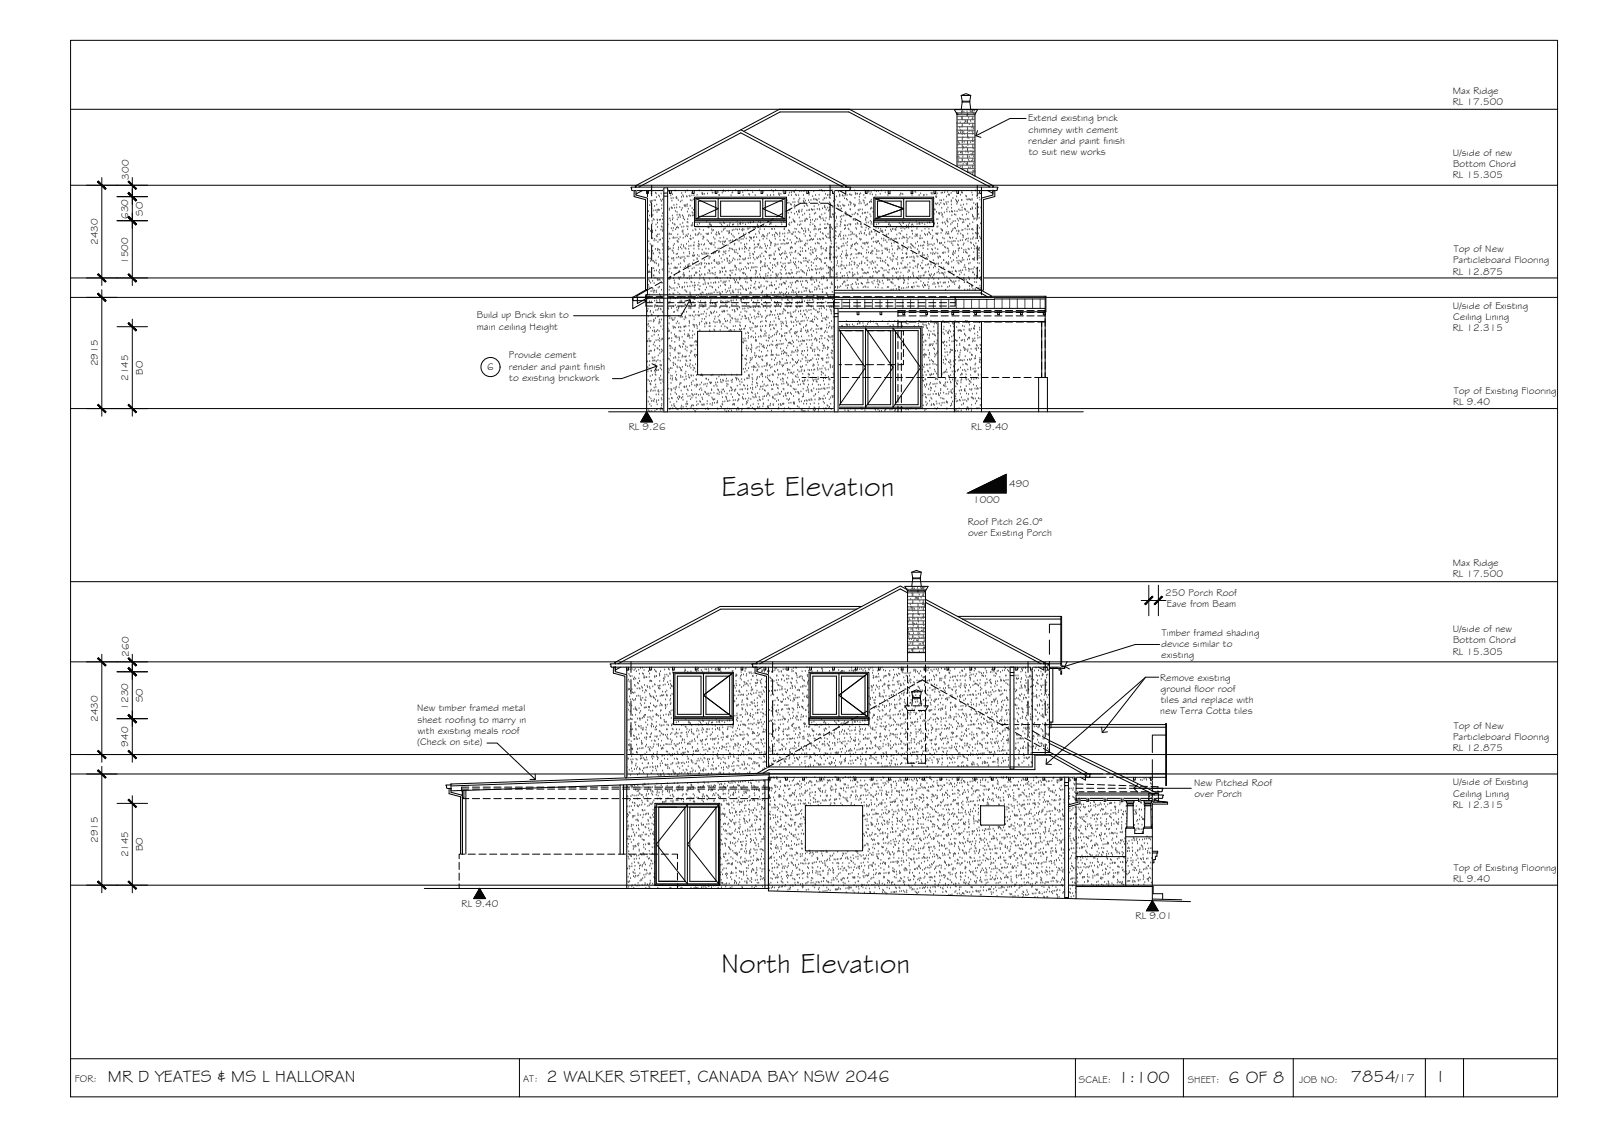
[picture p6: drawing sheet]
<svg xmlns="http://www.w3.org/2000/svg" width="420mm" height="297mm" viewBox="0 0 420 297" stroke-linecap="round" stroke-linejoin="round" font-family="sans-serif">
<defs><g id="words">
<g font-size="7.5">
<text x="189.2" y="130.1">East Elevation</text>
<text x="189.1" y="255">North Elevation</text>
</g>
<g font-size="4.5">
<text x="28.3" y="283.6">MR D YEATES &amp; MS L HALLORAN</text>
<text x="143.3" y="283.6">2 WALKER STREET, CANADA BAY NSW 2046</text>
<text x="293.3" y="283.9">1:100</text>
<text x="322.2" y="283.9">6 OF 8</text>
<text x="354.3" y="283.8">7854</text>
<text x="377.2" y="283.7">I</text>
</g>
<text font-size="3.2" x="366.1" y="283.8">/17</text>
<g font-size="2.6">
<text x="381" y="27.5">RL 17.500</text>
<text x="381.1" y="24.6">Max Ridge</text>
<text x="269.7" y="31.8">Extend existing brick</text>
<text x="269.8" y="34.7">chimney with cement</text>
<text x="269.7" y="37.7">render and paint finish</text>
<text x="269.8" y="40.6">to suit new works</text>
<text x="381" y="40.8">U/side of new</text>
<text x="33.7" y="47.1" transform="rotate(-90 33.7 47.1)">300</text>
<text x="381" y="46.6">RL 15.305</text>
<text x="381.1" y="43.7">Bottom Chord</text>
<text x="33.6" y="57.4" transform="rotate(-90 33.6 57.4)">630</text>
<text x="37.5" y="56.5" transform="rotate(-90 37.5 56.5)">SO</text>
<text x="25.6" y="64.3" transform="rotate(-90 25.6 64.3)">2430</text>
<text x="33.6" y="69.2" transform="rotate(-90 33.6 69.2)">1500</text>
<text x="381" y="72">RL 12.875</text>
<text x="381.1" y="69.1">Particleboard Flooring</text>
<text x="381.3" y="66.1">Top of New</text>
<text x="125.1" y="83.5">Build up Brick skin to</text>
<text x="381" y="81">U/side of Existing</text>
<text x="381.2" y="83.9">Ceiling Lining</text>
<text x="125.1" y="86.4">main ceiling Height</text>
<text x="381" y="86.8">RL 12.315</text>
<text x="133.4" y="94">Provide cement</text>
<text x="25.6" y="96" transform="rotate(-90 25.6 96)">2915</text>
<text x="33.6" y="99.9" transform="rotate(-90 33.6 99.9)">2145</text>
<text x="37.5" y="98.2" transform="rotate(-90 37.5 98.2)">BO</text>
<text x="127.8" y="97.1">6</text>
<text x="133.4" y="96.9">render and paint finish</text>
<text x="133.5" y="99.8">to existing brickwork</text>
<text x="381.1" y="106.2">RL 9.40</text>
<text x="381.3" y="103.3">Top of Existing Flooring</text>
<text x="164.9" y="112.8">RL 9.26</text>
<text x="254.7" y="112.8">RL 9.40</text>
<text x="255.3" y="131.8">1000</text>
<text x="264.7" y="127.6">490</text>
<text x="253.8" y="137.6">Roof Pitch 26.0°</text>
<text x="253.9" y="140.4">over Existing Porch</text>
<text x="381.1" y="148.4">Max Ridge</text>
<text x="381" y="151.4">RL 17.500</text>
<text x="305.6" y="156.3">250 Porch Roof</text>
<text x="306" y="159.2">Eave from Beam</text>
<text x="304.7" y="166.7">Timber framed shading</text>
<text x="381" y="165.7">U/side of new</text>
<text x="33.7" y="172.1" transform="rotate(-90 33.7 172.1)">260</text>
<text x="304.6" y="169.6">device similar to</text>
<text x="304.6" y="172.6">existing</text>
<text x="381" y="171.6">RL 15.305</text>
<text x="381.1" y="168.7">Bottom Chord</text>
<text x="304.3" y="178.4">Remove existing</text>
<text x="37.5" y="184.1" transform="rotate(-90 37.5 184.1)">SO</text>
<text x="304.4" y="181.3">ground floor roof</text>
<text x="304.4" y="184.3">tiles and replace with</text>
<text x="25.6" y="189.2" transform="rotate(-90 25.6 189.2)">2430</text>
<text x="33.6" y="186.1" transform="rotate(-90 33.6 186.1)">1230</text>
<text x="109.4" y="186.5">New timber framed metal</text>
<text x="109.5" y="189.5">sheet roofing to marry in</text>
<text x="304.3" y="187.2">new Terra Cotta tiles</text>
<text x="381.3" y="191.1">Top of New</text>
<text x="33.6" y="195.7" transform="rotate(-90 33.6 195.7)">940</text>
<text x="109.4" y="195.3">(Check on site)</text>
<text x="109.5" y="192.4">with existing meals roof</text>
<text x="381" y="196.9">RL 12.875</text>
<text x="381.1" y="194">Particleboard Flooring</text>
<text x="313.2" y="206">New Pitched Roof</text>
<text x="313.3" y="208.9">over Porch</text>
<text x="381" y="205.9">U/side of Existing</text>
<text x="381.2" y="208.8">Ceiling Lining</text>
<text x="381" y="211.8">RL 12.315</text>
<text x="25.6" y="221" transform="rotate(-90 25.6 221)">2915</text>
<text x="33.6" y="224.8" transform="rotate(-90 33.6 224.8)">2145</text>
<text x="37.5" y="223.2" transform="rotate(-90 37.5 223.2)">BO</text>
<text x="381.1" y="231.2">RL 9.40</text>
<text x="381.3" y="228.3">Top of Existing Flooring</text>
<text x="121.1" y="237.7">RL 9.40</text>
<text x="297.8" y="240.9">RL 9.01</text>
<text x="19.6" y="283.8">FOR:</text>
<text x="137.2" y="283.6">AT:</text>
<text x="283" y="283.9">SCALE:</text>
<text x="311.5" y="283.9">SHEET:</text>
<text x="340.7" y="283.9">JOB NO:</text>
</g>
</g></defs>
<!-- layer: HATCH -->
<g fill="none" stroke="#545454" stroke-width=".26">
<path d="M250.8 29.6h5.1M250.9 29.7h.1M251 32.3h.1M251 30.5h4.7M251 31.4h4.7M251 32.3h4.7M251 33.2h4.7M251 34.1h4.7M251 35h4.7M251 36h4.7M251 36.9h4.7M251 37.8h4.7"/>
<path d="M251 38.7h4.7M251 39.6h4.7M251 29.6v.3M251.1 34.3h.1M251.1 29.8h.1M251.1 36.2h.1M251.2 38.2h.1M251.3 30h.1M251.4 34.9h.1M251.4 37.4h.1M251.6 37.7h.1M251.7 33.6h.1"/>
<path d="M251.8 32.2h.1M251.8 34.2h.1M251.9 34.8h.1M252 34.4h.1M252.1 29.8h.1M252.1 30.8h.1M252.2 29.4h.1M252.2 39.9h.1M252.2 31.4h.1M252.3 29.5h.1M252.3 33.3h.1M252.4 35.3h.1"/>
<path d="M252.4 37.4h.1M252.4 28.7v.9M252.4 30.5v.9M252.4 32.3v.9M252.4 34.1v.9M252.4 36v.9M252.4 37.8v.9M252.4 39.6v.9M252.4 37.2h.1M252.5 39.2h.1M252.5 36.1h.1M252.6 38.6h.1"/>
<path d="M252.8 34.7h.1M252.8 29.4h.1M252.8 38.8h.1M252.9 37.3h.1M252.9 35.2h.1M252.9 32.3h.1M253.1 31.7h.1M253.2 32h.1M253.3 39.9h.1M253.3 31.9h.1M253.4 38.6h.1M253.6 30.3h.1"/>
<path d="M253.6 29.3h.1M253.7 32.3h.1M253.7 39.6h.1M253.7 37.2h.1M253.7 34.2h.1M253.7 32h.1M253.7 34.8h.1M253.8 29.6v.9M253.8 31.4v.9M253.8 33.2v.9M253.8 35v1M253.8 36.9v.9"/>
<path d="M253.8 38.7v.9M253.8 36.2h.1M253.8 39.8h.1M253.9 38.1h.1M253.9 36.1h.1M254.1 31h.1M254.1 36.3h.1M254.2 34.5h.1M254.2 32.7h.1M254.5 29.2h.1M254.6 31.8h.1M254.6 37.4h.1"/>
<path d="M254.6 39.7h.1M254.6 29.4h.1M254.7 34.5h.1M254.9 33.6h.1M254.9 29.3h.1M255 31.3h.1M255 29.1h.1M255 37.1h.1M255 33.2h.1M255.1 37h.1M255.1 35.2h.1M255.1 28.7v.9"/>
<path d="M255.1 30.5v.9M255.1 32.3v.9M255.1 34.1v.9M255.1 36v.9M255.1 37.8v.9M255.1 39.6v.9M255.2 37.1h.1M255.2 39.1h.1M255.2 33.6h.1M255.3 29.8h.1M255.4 39.9h.1M255.4 33.8h.1"/>
<path d="M255.5 34.3h.1M255.5 29.1h.1M255.5 30.2h.1M255.6 36.9h.1M170 57.7h.1M170.1 55.5h.1M170.1 50.2h.1M170.2 58.1h.1M170.4 56.6h.1M170.4 53.9h.1M170.5 52.8h.1M170.6 53.1h.1"/>
<path d="M170.7 50.1h.1M170.8 53.3h.1M170.8 50.9h.1M170.9 52.8h.1M170.9 54.8h.1M170.9 50.1h.1M171 56.7h.1M171 58h.1M171.1 58.7h.1M171.1 52.7h.1M171.2 56.4h.1M171.4 57.5h.1"/>
<path d="M171.5 55.3h.1M171.5 57.7h.1M171.6 52.6h.1M171.7 54.1h.1M171.9 52.6h.1M171.9 50.6h.1M172 55.2h.1M172 59h.1M172.1 50.8h.1M172.2 51.8h.1M172.2 53.8h.1M172.3 55.7h.1"/>
<path d="M172.4 57.7h.1M172.4 55.1h.1M172.4 57.8h.1M172.4 59.6h.1M172.4 58.5h.1M172.7 55h.1M172.8 51.3h.1M172.8 55.1h.1M172.9 55.2h.1M172.9 57.8h.1M173 51.6h.1M173.2 57.7h.1"/>
<path d="M173.3 52.4h.1M173.4 50.9h.1M173.4 59.5h.1M173.5 52.8h.1M173.5 54.8h.1M173.6 53.9h.1M173.6 56.7h.1M173.6 59.6h.1M173.7 58.7h.1M173.7 56h.1M173.8 57.7h.1M173.8 52.4h.1"/>
<path d="M173.9 50.1h.1M174 52.5h.1M174.2 52.7h.1M174.2 54.9h.1M174.4 56.4h.1M174.6 52.3h.1M174.7 54.9h.1M174.7 52.6h.1M174.8 57h.1M174.8 51.8h.1M174.9 53.7h.1M174.9 57.1h.1"/>
<path d="M175 55.7h.1M175 57.7h.1M175.1 53.5h.1M175.1 59.6h.1M175.1 57.5h.1M175.2 59h.1M175.3 50.1h.1M175.5 50.2h.1M175.5 55.1h.1M175.6 54.8h.1M175.7 57.4h.1M175.8 57.9h.1"/>
<path d="M175.9 51.3h.1M176 52.1h.1M176.1 60h.1M176.1 54.5h.1M176.2 50.8h.1M176.2 52.7h.1M176.2 54.6h.1M176.3 54.7h.1M176.3 56.6h.1M176.4 57.7h.1M176.4 51h.1M176.4 58.6h.1"/>
<path d="M176.5 57.3h.1M176.5 52h.1M176.6 59.9h.1M176.7 53.9h.1M176.8 58.9h.1M176.9 54.6h.1M177 59h.1M177.1 50.1h.1M177.1 55.4h.1M177.4 51.9h.1M177.4 52h.1M177.4 51.8h.1"/>
<path d="M177.4 59.8h.1M177.5 54.5h.1M177.5 53.7h.1M177.6 52.1h.1M177.6 55.7h.1M177.6 56.4h.1M177.6 57.7h.1M177.7 59.6h.1M177.9 57.1h.1M177.9 52.6h.1M177.9 59.9h.1M178.1 56.4h.1"/>
<path d="M178.3 54.4h.1M178.3 56.6h.1M178.4 59h.1M178.4 57h.1M178.4 53h.1M178.7 55.1h.1M178.7 51.7h.1M178.8 50.7h.1M178.8 59.6h.1M178.9 52.7h.1M178.9 54.6h.1M179 56.6h.1"/>
<path d="M179.1 58.6h.1M179.1 51.3h.1M179.2 56.9h.1M179.2 57.4h.1M179.3 51.7h.1M179.3 59.5h.1M179.5 53.9h.1M179.5 57.7h.1M179.6 54.1h.1M179.7 54.2h.1M179.8 50.5h.1M179.9 53.9h.1"/>
<path d="M180.1 51.6h.1M180.2 59.4h.1M180.2 51.7h.1M180.2 54.2h.1M180.2 58.3h.1M180.2 53.7h.1M180.2 50h.1M180.3 55.6h.1M180.4 57.6h.1M180.4 58.5h.1M180.4 59.5h.1M180.5 54.9h.1"/>
<path d="M180.6 56.7h.1M180.7 56.4h.1M180.8 51.4h.1M181 51.6h.1M181 54.1h.1M181.1 52.6h.1M181.1 56.7h.1M181.3 59.3h.1M181.4 50.8h.1M181.5 52.7h.1M181.5 51.4h.1M181.5 54.7h.1"/>
<path d="M181.5 55.8h.1M181.6 59.2h.1M181.6 59h.1M181.6 56.6h.1M181.7 58.6h.1M181.7 56h.1M181.8 52.4h.1M181.9 55.1h.1M182 56.6h.1M182 51.3h.1M182.1 59.2h.1M182.1 57.7h24.2v1.7h-24.2z"/>
<path d="M182.8 51.2h.1M182.9 59h.1M183.1 59.5h.1M183.4 50h.1M183.4 58.7h.1M184.2 50.6h.1M184.2 50.8h.1M184.2 51h.1M184.3 51h.1M184.7 50.9h.1M185.4 58.1h.1M185.6 50.8h.1"/>
<path d="M185.7 59.5h.1M185.7 59.6h.1M185.9 59.8h.1M186 59h.1M186.2 58.6h.1M186.4 59h.1M186.6 50h.1M186.6 59.2h.1M186.8 50.6h.1M187 50.6h.1M187.5 50.6h.1M187.5 50.2h.1"/>
<path d="M187.7 50.4h.1M188.3 50.5h.1M188.6 51.3h.1M188.6 51.2h.1M188.9 58.6h.1M189.2 59h.1M189.4 59.4h.1M189.4 50.6h.1M189.7 50.3h.1M189.7 50h.1M189.8 58.5h.1M190 58.6h.1"/>
<path d="M190.2 50.2h.1M190.8 59.2h.1M191 50.1h.1M191.3 59.1h.1M191.4 58.6h.1M191.7 51.3h.1M192 50.6h.1M192.1 59h.1M192.2 50.5h.1M192.4 58.9h.1M192.9 50h.1M193.2 57.9h.1"/>
<path d="M193.3 58.1h.1M193.5 58.9h.1M193.6 59.4h.1M194 58.8h.1M194.2 58.5h.1M194.2 58.9h.1M194.8 50.5h.1M194.8 58.7h.1M194.9 51.3h.1M195.4 50.1h.1M195.5 58.9h.1M196.1 50h.1"/>
<path d="M196.2 60h.1M196.2 58.5h.1M196.4 51h.1M196.6 51.2h.1M196.7 59.9h.1M196.8 58.4h.1M196.9 58.5h.1M197.4 50.5h.1M197.5 59.8h.1M197.6 58.3h.1M198 59.8h.1M198.1 51.3h.1"/>
<path d="M198.1 59.9h.1M198.6 59.2h.1M198.7 58.9h.1M198.8 59.4h.1M198.9 59.6h.1M199 58.1h.1M199.2 50h.1M199.4 59.5h.1M199.4 58.5h.1M199.5 58.1h.1M199.8 50.4h.1M200 50.6h.1"/>
<path d="M200.2 50.4h.1M200.2 59.4h.1M200.3 57.9h.1M200.9 59.4h.1M201.2 51.3h.1M201.7 57.8h.1M201.9 58.9h.1M202 58.6h.1M202.1 51.3h.1M202.2 58.4h.1M202.2 58.8h.1M202.4 50h.1"/>
<path d="M202.8 50.4h.1M202.9 51.2h.1M203.4 50h.1M203.5 59.4h.1M204.3 50.8h.1M204.3 51h.1M204.4 51.3h.1M204.8 50.9h.1M204.9 58.3h.1M205 58.9h.1M205.4 50.4h.1M205.4 58h.1"/>
<path d="M205.6 50h.1M205.6 58.2h.1M205.6 50.8h.1M205.8 59.6h.1M206.2 59.3h.1M206.4 52.5h.1M206.4 52.7h.1M206.6 53.3h.1M206.7 55.9h.1M206.8 51.3h.1M206.9 58.9h.1M206.9 53.2h.1"/>
<path d="M207 55.2h.1M207 50.6h.1M207 57.2h.1M207.1 59.1h.1M207.1 58.5h.1M207.1 57.1h.1M207.2 55.1h.1M207.4 53.6h.1M207.5 55.8h.1M207.5 50.6h.1M207.5 53.8h.1M207.6 51.3h.1"/>
<path d="M207.6 58.4h.1M207.7 50.2h.1M208 53.1h.1M208 57.6h.1M208.1 58h.1M208.2 50.3h.1M208.2 52.2h.1M208.3 54.2h.1M208.3 58.2h.1M208.4 56.1h.1M208.4 50.5h.1M208.4 53.8h.1"/>
<path d="M208.4 58.1h.1M208.4 54.6h.1M208.5 58.3h.1M208.5 53.1h.1M208.7 51.1h.1M208.7 50h.1M208.9 51.3h.1M208.9 55.6h.1M209.2 56.4h.1M209.2 59h.1M209.3 53h.1M209.4 55.6h.1"/>
<path d="M209.5 51.3h.1M209.5 55.5h.1M209.5 53.2h.1M209.5 52.5h.1M209.6 55.2h.1M209.6 57.2h.1M209.6 55.7h.1M209.7 59.1h.1M209.7 50.3h.1M209.7 52.1h.1M209.8 58.2h.1M210 58.9h.1"/>
<path d="M210.2 59.9h.1M210.3 55.5h.1M210.3 50.2h.1M210.4 58.1h.1M210.4 55.1h.1M210.5 56.5h.1M210.7 52.8h.1M210.7 51.3h.1M210.8 53h.1M210.8 50.2h.1M210.9 52.2h.1M211 54.2h.1"/>
<path d="M211 53.2h.1M211 56.1h.1M211.1 58.1h.1M211.1 50.1h.1M211.2 57.6h.1M211.2 58h.1M211.2 52.7h.1M211.5 57.4h.1M211.5 53.8h.1M211.6 55.3h.1M211.7 57.6h.1M211.8 54h.1"/>
<path d="M211.9 50h.1M212.1 52.6h.1M212.1 50.6h.1M212.2 55.2h.1M212.2 51.2h.1M212.2 53.2h.1M212.2 50.7h.1M212.3 55.1h.1M212.4 56.4h.1M212.4 57.1h.1M212.5 59h.1M212.6 57.8h.1"/>
<path d="M212.6 58.4h.1M212.7 52.5h.1M212.8 54.9h.1M213 55.1h.1M213.1 57.7h.1M213.1 51.5h.1M213.2 58.9h.1M213.4 50.3h.1M213.4 52.4h.1M213.5 52.2h.1M213.5 55.1h.1M213.5 54.2h.1"/>
<path d="M213.6 56.1h.1M213.6 59.3h.1M213.7 58.1h.1M213.8 59.5h.1M213.9 51.3h.1M213.9 57.6h.1M213.9 55.9h.1M214 52.4h.1M214.2 52.5h.1M214.3 57.6h.1M214.3 52.6h.1M214.4 54.9h.1"/>
<path d="M214.7 53.8h.1M214.8 52.2h.1M214.8 51.2h.1M214.9 54.9h.1M214.9 53.1h.1M214.9 56.9h.1M215 55.1h.1M215 57h.1M215 50h.1M215.1 59h.1M215.1 57h.1M215.2 53.4h.1"/>
<path d="M215.3 57.4h.1M215.5 50h.1M215.5 56.4h.1M215.7 50.1h.1M215.7 54.8h.1M215.8 57.4h.1M215.9 52.5h.1M216 57.8h.1M216.2 50.2h.1M216.2 52.1h.1M216.2 54.4h.1M216.2 59.9h.1"/>
<path d="M216.3 54.1h.1M216.4 56h.1M216.4 58.9h.1M216.4 58h.1M216.4 54.5h.1M216.5 60h.1M216.5 51h.1M216.6 57.2h.1M216.7 52h.1M216.7 55.1h.1M216.8 59.9h.1M217 58.8h.1"/>
<path d="M217.1 51.3h.1M217.1 54.6h.1M217.2 58.9h.1M217.3 55.3h.1M217.5 51.2h.1M217.5 57.6h.1M217.5 53.1h.1M217.5 51.9h.1M217.6 55.1h.1M217.6 59.8h.1M217.6 54.5h.1M217.6 57.1h.1"/>
<path d="M217.7 59h.1M217.7 52h.1M217.9 53.8h.1M218 57.1h.1M218.1 59.7h.1M218.2 50h.1M218.3 56.3h.1M218.4 54.4h.1M218.5 56.4h.1M218.6 57h.1M218.6 52.9h.1M218.7 56.3h.1"/>
<path d="M218.8 50.1h.1M218.9 52.1h.1M218.9 51.7h.1M219 54.1h.1M219 59.6h.1M219 56h.1M219 52.5h.1M219.1 58h.1M219.1 59.9h.1M219.4 57.3h.1M219.4 56.9h.1M219.4 51.6h.1"/>
<path d="M219.5 59.5h.1M219.5 58.9h.1M219.6 53.8h.1M219.8 54h.1M219.8 54.2h.1M219.8 55h.1M219.9 50.4h.1M220.2 51.1h.1M220.2 51.3h.1M220.2 51.5h.1M220.3 53h.1M220.3 55h.1"/>
<path d="M220.3 59.4h.1M220.4 54.1h.1M220.4 57h.1M220.4 58.2h.1M220.5 58.9h.1M220.6 58.3h.1M220.7 57.6h.1M220.7 54.8h.1M220.8 56.7h.1M220.9 51.3h.1M221.1 53.8h.1M221.1 51.5h.1"/>
<path d="M221.2 54h.1M221.3 56.6h.1M221.5 52.1h.1M221.5 59.2h.1M221.5 54.1h.1M221.6 56h.1M221.6 51.3h.1M221.7 58h.1M221.7 59.2h.1M221.7 55.7h.1M221.7 59.9h.1M221.9 56.3h.1"/>
<path d="M221.9 55.9h.1M222 52.3h.1M222.1 56.5h.1M222.2 51.3h.1M222.2 52.5h.1M222.2 59.2h.1M222.6 53.8h.1M222.7 58.9h.1M222.8 56.7h.1M222.8 51h.1M222.9 53h.1M223 55h.1"/>
<path d="M223 51.2h.1M223 53.2h.1M223 56.9h.1M223.1 59h.1M223.1 58.9h.1M223.1 53.8h.1M223.2 53.4h.1M223.4 51.2h.1M223.5 56.4h.1M223.8 57.6h.1M223.9 53.7h.1M224 57.8h.1"/>
<path d="M224 56.3h.1M224.1 54.2h.1M224.2 50.1h.1M224.2 53.8h.1M224.2 52h.1M224.3 54h.1M224.3 50.7h.1M224.4 55.9h.1M224.4 51h.1M224.4 57.9h.1M224.4 58.9h.1M224.5 59.8h.1"/>
<path d="M224.5 50.9h.1M224.9 56.2h.1M224.9 58.6h.1M224.9 50.9h.1M225 58.8h.1M225 56.3h.1M225.1 55.1h.1M225.3 55.3h.1M225.3 53.5h.1M225.3 52.5h.1M225.4 51.7h.1M225.5 51.1h.1"/>
<path d="M225.5 53h.1M225.6 55h.1M225.6 56.9h.1M225.7 58.9h.1M225.7 50.8h.1M225.8 58.7h.1M225.8 53.4h.1M225.9 58.9h.1M225.9 59.5h.1M226.1 59.7h.1M226.2 55h.1M226.2 56.1h.1"/>
<path d="M226.2 56h.1M226.4 52.6h.1M226.6 51.2h.1M226.6 52.8h.1M226.7 53.3h.1M226.8 55.9h.1M226.8 50h.1M226.9 52h.1M227 53.9h.1M227 57.6h.1M227 55.9h.1M227.1 57.8h.1"/>
<path d="M227.1 50.6h.1M227.1 59.8h.1M227.2 58.5h.1M227.2 57h.1M227.4 53.8h.1M227.4 57.2h.1M227.5 53.6h.1M227.6 55.8h.1M227.6 50.5h.1M227.7 58.4h.1M227.7 50.1h.1M227.9 50.3h.1"/>
<path d="M228 53.1h.1M228.2 56.3h.1M228.2 51h.1M228.2 58h.1M228.3 52.9h.1M228.3 54.9h.1M228.4 56.8h.1M228.5 58.8h.1M228.5 50.4h.1M228.5 54.5h.1M228.5 52.5h.1M228.5 58.3h.1"/>
<path d="M228.6 53.1h.1M228.7 54.7h.1M228.8 51.1h.1M229 55.6h.1M229 58.9h.1M229.2 57.7h15.7v1.7h-15.7zM229.4 50h.1M229.7 51.2h.1M229.8 59.8h.1M229.8 50.3h.1M229.9 59h.1M230.3 59.9h.1"/>
<path d="M230.4 50.2h.1M230.4 58.7h.1M230.9 50.9h.1M231.2 50.1h.1M232.2 50.5h.1M232.4 58.1h.1M232.5 59.7h.1M232.9 51.2h.1M233 59h.1M233.2 58.6h.1M233.4 59h.1M233.5 50.9h.1"/>
<path d="M233.6 59.2h.1M235.1 59.7h.1M235.8 58.6h.1M236 51.2h.1M236.2 50.8h.1M236.2 59h.1M236.3 59.9h.1M236.4 59.4h.1M236.6 50.9h.1M236.8 51h.1M236.8 58.5h.1M236.8 59.9h.1"/>
<path d="M237 58.6h.1M237.7 59.7h.1M237.8 59.7h.1M237.8 59.2h.1M238.1 59.7h.1M238.3 59.1h.1M238.3 59.9h.1M238.4 58.6h.1M238.9 50.8h.1M239.1 59.6h.1M239.1 59h.1M239.2 51.2h.1"/>
<path d="M239.4 58.9h.1M239.6 59.5h.1M240 50.3h.1M240.2 50.5h.1M240.2 57.9h.1M240.4 58.1h.1M240.5 59.6h.1M240.5 58.9h.1M241 58.8h.1M241.1 51.3h.1M241.2 58.5h.1M241.2 58.9h.1"/>
<path d="M241.5 50.8h.1M241.9 58.7h.1M242.2 51.3h.1M242.4 51.2h.1M242.5 58.9h.1M243.1 51.2h.1M243.1 59.6h.1M243.2 58.5h.1M243.8 58.4h.1M243.8 58.5h.1M244.2 50.7h.1M244.4 51h.1"/>
<path d="M244.4 50.7h.1M244.6 58.3h.1M244.9 58.5h.1M244.9 56.2h.1M245 50.9h.1M245.1 58.8h.1M245.1 58.7h.1M245.2 55h.1M245.2 55.1h.1M245.4 53.5h.1M245.5 51.6h.1M245.5 51.7h.1"/>
<path d="M245.5 51.2h.1M245.6 53.7h.1M245.6 55.7h.1M245.6 51.8h.1M245.7 57.6h.1M245.8 59.6h.1M245.8 50.8h.1M245.9 58.7h.1M245.9 53.4h.1M246 57.5h.1M246 59.5h.1M246.2 56h.1"/>
<path d="M246.3 56h.1M246.3 53.8h.1M246.4 56.2h.1M246.5 52.6h.1M246.7 53.3h.1M246.9 50.7h.1M246.9 55.9h.1M246.9 52.6h.1M247 54.6h.1M247 56.6h.1M247.1 58.5h.1M247.2 56.3h.1"/>
<path d="M247.2 50.6h.1M247.3 58.5h.1M247.3 57h.1M247.5 52.5h.1M247.5 53.5h.1M247.7 55.8h.1M247.7 50.5h.1M247.7 53.7h.1M247.8 58.4h.1M247.8 50.1h.1M248 58.8h.1M248.1 53.1h.1"/>
<path d="M248.2 51.6h.1M248.3 53.6h.1M248.3 55h.1M248.3 57.9h.1M248.4 55.6h.1M248.4 57.5h.1M248.5 59.5h.1M248.5 58.1h.1M248.5 50.4h.1M248.6 58.3h.1M248.6 54.5h.1M248.7 53h.1"/>
<path d="M248.7 51.2h.1M248.8 51h.1M249 51.2h.1M249.1 55.6h.1M249.1 57.5h.1M249.4 58.9h.1M249.5 50.7h.1M249.5 52.9h.1M249.5 52.7h.1M249.5 53.7h.1M249.6 54.6h.1M249.6 55.6h.1"/>
<path d="M249.6 55.4h.1M249.6 56.6h.1M249.7 58.5h.1M249.8 55.6h.1M249.9 50.2h.1M249.9 52h.1M250 58.1h.1M250.3 56.3h.1M250.4 59.8h.1M250.4 55.4h.1M250.5 50.2h.1M250.5 58.1h.1"/>
<path d="M250.7 52.4h.1M250.7 56.4h.1M250.9 52.8h.1M250.9 51.6h.1M250.9 53h.1M251 53.6h.1M251 40.5h4.7M251 41.5h4.7M251 42.4h4.7M251 43.3h4.7M251 55.5h.1M251 41.2h.1"/>
<path d="M251.1 57.5h.1M251.1 40.2h.1M251.1 53.1h.1M251.1 59.4h.1M251.1 58.8h.1M251.3 40.1h.1M251.3 50.1h.1M251.3 41.1h.1M251.3 42.1h.1M251.3 57.9h.1M251.4 52.7h.1M251.5 55h.1"/>
<path d="M251.5 42.8h.1M251.5 41.3h.1M251.7 57.4h.1M251.8 55.3h.1M251.8 43.7h.1M251.9 51.2h.1M251.9 57.5h.1M251.9 40.1h.1M252 53.9h.1M252 42.7h.1M252.1 44.2h3.6M252.2 50.6h.1"/>
<path d="M252.2 52.6h.1M252.2 50.5h.1M252.3 52.5h.1M252.3 55.2h.1M252.3 57.5h.1M252.3 54.5h.1M252.4 42.1h.1M252.4 41.5v.9M252.4 43.3v.9M252.4 56.5h.1M252.4 50.6h.1M252.5 58.4h.1"/>
<path d="M252.5 41.2h.1M252.6 43.1h.1M252.7 53.7h.1M252.7 57.8h.1M252.8 58.3h.1M252.8 42.6h.1M253 54.9h.1M253 42.5h.1M253.1 55.1h.1M253.2 55h.1M253.3 57.7h.1M253.3 51.4h.1"/>
<path d="M253.4 43h.1M253.5 51.6h.1M253.5 56.3h.1M253.6 53.6h.1M253.6 43.2h.1M253.6 52.4h.1M253.6 55.5h.1M253.7 57.5h.1M253.8 59.5h.1M253.8 40.5v1M253.8 42.4v.9M253.8 44.2v.9"/>
<path d="M253.8 59.3h.1M253.8 45.1h.1M253.8 45.1h1.9M253.8 52.4h.1M253.9 45h.1M253.9 40.1h.1M254 59.4h.1M254 42.1h.1M254 44h.1M254.1 55.8h.1M254.1 57.6h.1M254.1 52.3h.1"/>
<path d="M254.2 41.2h.1M254.2 42.4h.1M254.3 58.8h.1M254.3 52.4h.1M254.5 44h.1M254.5 52.5h.1M254.5 54.9h.1M254.6 55h.1M254.7 40.5h.1M254.7 42.3h.1M254.9 50.6h.1M254.9 40.7h.1"/>
<path d="M254.9 52.5h.1M254.9 52.2h.1M255 54.5h.1M255 43.7h.1M255 51.2h.1M255.1 56.4h.1M255.1 54.8h.1M255.1 56.8h.1M255.1 58.4h.1M255.1 41.5v.9M255.1 43.3v.9M255.1 45.1v.7"/>
<path d="M255.2 44.9h.1M255.3 56.9h.1M255.3 41.1h.1M255.4 43h.1M255.4 53.4h.1M255.4 45h.1M255.5 57.4h.1M255.5 57.5h.1M255.5 44.9h.1M255.5 46.1h.2M255.6 42.2h.1M255.7 45.1h.1"/>
<path d="M255.7 44.8h.1M255.8 50.1h.1M255.8 53.7h.1M255.9 54.7h.1M256 57.3h.1M256.2 57.7h.1M256.2 51.5h.1M256.3 53.5h.1M256.3 52h.1M256.4 55.4h.1M256.4 59.9h.1M256.4 54.3h.1"/>
<path d="M256.4 57.4h.1M256.5 59.3h.1M256.6 54.5h.1M256.7 56.3h.1M256.7 50.9h.1M256.8 57.2h.1M256.9 52h.1M256.9 59.9h.1M257 52.4h.1M257.2 58.7h.1M257.3 54.5h.1M257.4 58.8h.1"/>
<path d="M169.7 78.2h.1M169.8 63.5h.1M169.8 63.6h.1M169.8 73.9h.1M169.8 71.7h.1M169.9 65.6h.1M169.9 78.4h.1M170 67.6h.1M170 69.5h.1M170 74.8h.1M170.1 60h.1M170.1 71.5h.1"/>
<path d="M170.1 73.4h.1M170.2 63.4h.1M170.2 67.9h.1M170.2 75.4h.1M170.2 71.3h.1M170.2 60.2h.1M170.3 77.4h.1M170.3 66h.1M170.3 78.1h.1M170.3 71.3h.1M170.3 79.1h.1M170.3 79.3h.1"/>
<path d="M170.4 73.9h.1M170.5 71.5h.1M170.5 64.1h.1M170.6 67.9h.1M170.6 60.7h.1M170.7 74.2h.1M170.7 68.6h.1M170.8 76.4h.1M170.8 64.4h.1M170.8 79.2h.1M170.9 60.2h.1M171 70.4h.1"/>
<path d="M171 64.6h.1M171.1 75.7h.1M171.1 65.9h.1M171.1 60.6h.1M171.1 61h.1M171.2 62.6h.1M171.2 73.8h.1M171.2 68.5h.1M171.2 64.6h.1M171.2 75.9h.1M171.3 76.4h.1M171.3 66.5h.1"/>
<path d="M171.4 66.6h.1M171.4 72.3h.1M171.4 68.5h.1M171.4 70.4h.1M171.5 76.8h.1M171.5 72.4h.1M171.5 63.2h.1M171.6 74.4h.1M171.6 68.8h.1M171.6 76.3h.1M171.6 71.1h.1M171.7 78.3h.1"/>
<path d="M171.7 79h.1M171.7 62.8h.1M171.8 69h.1M171.8 73h.1M171.9 65.4h.1M172 60.5h.1M172 68.4h.1M172.1 63.1h.1M172.1 76.3h.1M172.1 61.9h.1M172.1 76.7h.1M172.2 71h.1"/>
<path d="M172.2 69.2h.1M172.2 78.9h.1M172.3 79.3h.1M172.3 62.1h.1M172.4 73.2h.1M172.5 65.7h.1M172.5 61.6h.1M172.5 65.3h.1M172.6 63.6h.1M172.6 73.6h.1M172.6 73.4h.1M172.6 65.5h.1"/>
<path d="M172.6 75.5h.1M172.7 69.8h.1M172.7 67.5h.1M172.7 69.4h.1M172.8 71.4h.1M172.9 73.3h.1M172.9 61.5h.1M172.9 63h.1M172.9 66.3h.1M172.9 75.3h.1M173 70.9h.1M173 77.3h.1"/>
<path d="M173 65.6h.1M173 71.7h.1M173 78.8h.1M173.1 79.2h.1M173.1 73.5h.1M173.1 66.5h.1M173.2 77.6h.1M173.2 62.9h.1M173.3 67.9h.1M173.3 77.8h.1M173.3 60.3h.1M173.4 68.2h.1"/>
<path d="M173.4 78.1h.1M173.4 74.2h.1M173.5 76.1h.1M173.7 70.7h.1M173.7 64.1h.1M173.7 60.7h.1M173.8 62.6h.1M173.8 74.2h.1M173.8 65.5h.1M173.8 64.6h.1M173.9 60.3h.1M173.9 70.9h.1"/>
<path d="M173.9 66.5h.1M173.9 73.4h.1M174 68.1h.1M174 68.5h.1M174 67.3h.1M174 76h.1M174 60.2h.1M174 70.4h.1M174.1 72.4h.1M174.1 70.4h.1M174.2 74.4h.1M174.2 63.9h.1"/>
<path d="M174.2 78.6h.1M174.2 76.3h.1M174.3 62.8h.1M174.3 78.3h.1M174.4 70.7h.1M174.4 64h.1M174.4 78.6h.1M174.4 75.1h.1M174.5 60.4h.1M174.5 66.6h.1M174.6 76.8h.1M174.6 75.3h.1"/>
<path d="M174.7 60.1h.1M174.8 71.7h.1M174.8 68h.1M174.8 62.8h.1M174.8 75.9h.1M174.9 70.6h.1M174.9 78.5h.1M175 73h.1M175 68.2h.1M175.2 61.6h.1M175.2 68.4h.1M175.2 63.5h.1"/>
<path d="M175.2 65.3h.1M175.2 79.5h.1M175.3 65.5h.1M175.3 73.2h.1M175.3 64.8h.1M175.3 69.1h.1M175.4 67.4h.1M175.4 69.4h.1M175.4 79.7h.1M175.5 79.3h.1M175.5 71.3h.1M175.5 61.4h.1"/>
<path d="M175.5 76.1h.1M175.5 73.3h.1M175.6 75.3h.1M175.6 62.6h.1M175.7 77.2h.1M175.7 65.3h.1M175.7 70.5h.1M175.7 61.5h.1M175.7 79.2h.1M175.8 65.3h.1M175.8 72.6h.1M175.8 78.4h.1"/>
<path d="M175.8 75.5h.1M175.8 73.1h.1M175.9 72.8h.1M176.1 61.5h.1M176.1 69.2h.1M176.2 67.9h.1M176.2 71.7h.1M176.2 75.7h.1M176.3 65.8h.1M176.5 60.6h.1M176.5 67.9h.1M176.5 65.9h.1"/>
<path d="M176.5 62.5h.1M176.5 77h.1M176.6 65.2h.1M176.6 64.5h.1M176.6 78h.1M176.6 62.3h.1M176.6 73h.1M176.7 66.4h.1M176.7 67.8h.1M176.7 68.4h.1M176.7 77.2h.1M176.7 75.7h.1"/>
<path d="M176.8 70.4h.1M176.8 73.6h.1M176.9 72.3h.1M176.9 64.1h.1M176.9 74.2h.1M177 76.2h.1M177 74.2h.1M177 62.5h.1M177 78.2h.1M177.1 70.2h.1M177.1 70.4h.1M177.2 78.2h.1"/>
<path d="M177.2 60.2h.1M177.3 70.3h.1M177.3 70.4h.1M177.4 66.7h.1M177.5 67.7h.1M177.6 62.4h.1M177.6 75.6h.1M177.6 78h.1M177.6 70.3h.1M177.6 63.3h.1M177.7 66.6h.1M177.7 78.2h.1"/>
<path d="M177.8 61.6h.1M177.8 63.4h.1M177.8 76.8h.1M177.8 63.5h.1M177.8 74.5h.1M177.9 65.5h.1M178 67.5h.1M178 65h.1M178 69.4h.1M178 72.9h.1M178 62.8h.1M178 74.7h.1"/>
<path d="M178.1 71.4h.1M178.1 73h.1M178.1 73.3h.1M178.1 71.1h.1M178.2 75.3h.1M178.3 77.2h.1M178.3 79.2h.1M178.4 62.3h.1M178.4 67.7h.1M178.4 70.2h.1M178.5 64.9h.1M178.5 69.1h.1"/>
<path d="M178.5 78.1h.1M178.5 72.8h.1M178.6 67.8h.1M178.6 79.3h.1M178.6 78.9h.1M178.7 64.2h.1M178.8 79.1h.1M178.8 65.3h.1M178.9 67.5h.1M178.9 60.8h.1M178.9 75.5h.1M179 75.5h.1"/>
<path d="M179 75.4h.1M179.1 61h.1M179.1 60.5h.1M179.2 72.1h.1M179.2 62.5h.1M179.2 61.5h.1M179.2 64.4h.1M179.3 66.4h.1M179.3 64.8h.1M179.3 71.7h.1M179.3 72.2h.1M179.4 68.3h.1"/>
<path d="M179.4 72.7h.1M179.4 67.4h.1M179.4 70.3h.1M179.5 68.6h.1M179.5 72.3h.1M179.5 75.3h.1M179.6 74.2h.1M179.6 76.2h.1M179.6 67.9h.1M179.7 65.2h.1M179.7 79.9h.1M179.7 78.1h.1"/>
<path d="M179.8 62.1h.1M179.8 78h.1M179.8 70h.1M179.9 65.3h.1M179.9 77.9h.1M179.9 76.4h.1M180 61.8h.1M180 64h.1M180.1 76.6h.1M180.1 74.2h.1M180.2 73h.1M180.2 67.3h.1"/>
<path d="M180.3 62.1h.1M180.3 75.2h.1M180.3 69.9h.1M180.3 60.2h.1M180.4 77.8h.1M180.5 69.6h.1M180.5 70.4h.1M180.5 61.5h.1M180.6 63.4h.1M180.6 65.4h.1M180.6 69.7h.1M180.7 67.3h.1"/>
<path d="M180.7 64.6h.1M180.7 69.3h.1M180.8 72.5h.1M180.8 66.2h.1M180.8 71.3h.1M180.9 66.6h.1M180.9 73.2h.1M180.9 75.2h.1M181 76.8h.1M181 77.1h.1M181 62.7h.1M181 77.4h.1"/>
<path d="M181.1 79.1h.1M181.1 61.9h.1M181.2 69.8h.1M181.2 62.8h.1M181.2 62.9h.1M181.2 64.6h.1M181.2 74h.1M181.3 77.7h.1M181.3 72.4h.1M181.3 73h.1M181.4 74.1h.1M181.5 70.5h.1"/>
<path d="M181.6 67.1h.1M181.7 69.1h.1M181.7 75h.1M181.7 60.5h.1M181.8 67.1h.1M181.8 62.5h.1M181.8 79.3h.1M181.8 64.4h.1M181.9 66.4h.1M182 67.3h.1M182 68.4h.1M182 65.3h.1"/>
<path d="M182 78.4h.1M182 70.3h.1M182 64.4h.1M182.1 63.7h.1M182.1 72.3h.1M182.1 75.5h.1M182.1 67h.1M182.2 74.2h.1M182.2 78.5h.1M182.2 76.2h.1M182.2 74.9h.1M182.3 78.1h.1"/>
<path d="M182.3 60.2h.1M182.3 74.9h.1M182.4 61.5h.1M182.5 61.8h.1M182.5 71.7h.1M182.5 60.4h.1M182.5 71.5h.1M182.6 69.6h.1M182.6 77.5h.1M182.7 71.6h.1M182.8 67.9h.1M182.8 68.1h.1"/>
<path d="M182.9 78h.1M183 66.9h.1M183 61.7h.1M183.1 74.8h.1M183.1 69.6h.1M183.1 64.6h.1M183.1 79.3h.1M183.2 61.4h.1M183.2 77.4h.1M183.2 64h.1M183.2 63.4h.1M183.3 64.8h.1"/>
<path d="M183.3 65.4h.1M183.3 74.2h.1M183.3 75.9h.1M183.4 67.3h.1M183.4 61.2h.1M183.4 69.3h.1M183.4 64.3h.1M183.5 71.2h.1M183.5 72.2h.1M183.5 76h.1M183.5 60.2h.1M183.5 73.2h.1"/>
<path d="M183.6 75.1h.1M183.6 72.5h.1M183.6 70.4h.1M183.7 77.1h.1M183.7 79.1h.1M183.8 61.6h.1M183.9 69h.1M183.9 69.5h.1M183.9 64.2h.1M184 77.3h.1M184 66.6h.1M184 72.1h.1"/>
<path d="M184.1 69.2h.1M184.1 80h.1M184.1 76.8h.1M184.2 65.6h.1M184.3 66.8h.1M184.3 62.8h.1M184.4 62.1h.1M184.4 76.8h.1M184.4 74.6h.1M184.5 72.9h.1M184.5 60.4h.1M184.5 62.4h.1"/>
<path d="M184.6 62.3h.1M184.6 64.3h.1M184.6 73.4h.1M184.7 66.3h.1M184.7 68.3h.1M184.8 64.1h.1M184.8 70.2h.1M184.8 73.5h.1M184.8 69.1h.1M184.9 72.2h.1M184.9 72h.1M184.9 66.7h.1"/>
<path d="M184.9 74.1h.1M184.9 79.9h.1M184.9 70h.1M184.9 79.3h.1M185 74.6h.1M185 76.1h.1M185 78.1h.1M185.2 65.3h.1M185.2 66.5h.1M185.2 61.4h.1M185.3 75.5h.1M185.3 69.3h.1"/>
<path d="M185.3 66.7h.1M185.4 77.2h.1M185.4 77.8h.1M185.5 63.1h.1M185.5 61.5h.1M185.6 77.9h.1M185.7 71.7h.1M185.7 66.6h.1M185.7 74.4h.1M185.7 61.3h.1M185.8 61.4h.1M185.8 74.5h.1"/>
<path d="M185.8 63.4h.1M185.8 69.2h.1M185.9 65.4h.1M185.9 77.1h.1M185.9 70.9h.1M186 67.3h.1M186 67.9h.1M186 69.3h.1M186.1 71.2h.1M186.1 78h.1M186.1 71.1h.1M186.1 73.2h.1"/>
<path d="M186.1 63.9h.1M186.2 75.2h.1M186.2 71.8h.1M186.2 67.5h.1M186.3 77.1h.1M186.3 79.7h.1M186.3 79.1h.1M186.4 64h.1M186.5 74.2h.1M186.5 64h.1M186.5 78.8h.1M186.6 61.2h.1"/>
<path d="M186.7 69.1h.1M186.7 64.2h.1M186.7 63.8h.1M186.7 60.2h.1M186.7 77h.1M186.7 75.3h.1M186.8 71.7h.1M186.8 60.6h.1M186.8 70.4h.1M186.8 79.6h.1M186.9 75.5h.1M187 71.9h.1"/>
<path d="M187.1 66.4h.1M187.1 60.4h.1M187.2 74.3h.1M187.2 62.3h.1M187.2 66.6h.1M187.2 64.3h.1M187.2 68.4h.1M187.3 76.8h.1M187.3 66.3h.1M187.4 68.2h.1M187.4 68.6h.1M187.5 70.2h.1"/>
<path d="M187.5 79.7h.1M187.5 63.7h.1M187.5 62.8h.1M187.5 72.2h.1M187.5 65h.1M187.6 74.1h.1M187.6 71.6h.1M187.6 66.3h.1M187.6 72.9h.1M187.6 76.1h.1M187.7 79.5h.1M187.7 79.9h.1"/>
<path d="M187.7 74.2h.1M187.7 78h.1M187.8 80h.1M187.8 61.5h.1M187.8 76.3h.1M187.9 61h.1M188 61.7h.1M188 69.1h.1M188 72.8h.1M188 68.9h.1M188.1 76.8h.1M188.1 79.3h.1"/>
<path d="M188.2 73h.1M188.3 65.3h.1M188.3 69.4h.1M188.4 75.5h.1M188.5 66.2h.1M188.5 61h.1M188.5 61.4h.1M188.5 74.1h.1M188.6 63.3h.1M188.6 68.8h.1M188.6 65.9h.1M188.6 65.3h.1"/>
<path d="M188.6 76.7h.1M188.7 67.2h.1M188.7 61.5h.1M188.8 69.2h.1M188.8 66.1h.1M188.8 77.2h.1M188.8 71.1h.1M188.8 71.7h.1M188.9 62.5h.1M188.9 73.1h.1M188.9 63.5h.1M188.9 75h.1"/>
<path d="M189 71.4h.1M189 77.4h.1M189 77h.1M189 79.3h.1M189.1 79h.1M189.1 73.8h.1M189.2 67.8h.1M189.3 78h.1M189.3 60.8h.1M189.3 70.3h.1M189.4 68.7h.1M189.4 63.5h.1"/>
<path d="M189.4 76.6h.1M189.5 71.3h.1M189.5 64h.1M189.5 70.5h.1M189.6 79.2h.1M189.6 66.9h.1M189.6 74.2h.1M189.7 60.4h.1M189.8 62.4h.1M189.8 66.1h.1M189.9 64.3h.1M189.9 60.2h.1"/>
<path d="M189.9 63.4h.1M189.9 78.2h.1M189.9 73.9h.1M189.9 66.3h.1M190 70.4h.1M190 68.2h.1M190 70.2h.1M190.1 63.6h.1M190.1 72.2h.1M190.1 74.7h.1M190.2 74.1h.1M190.2 60h.1"/>
<path d="M190.2 76.1h.1M190.3 63.4h.1M190.3 78h.1M190.3 74.9h.1M190.3 71.2h.1M190.3 66.6h.1M190.4 80h.1M190.4 66h.1M190.4 79.1h.1M190.4 71.3h.1M190.4 73.9h.1M190.5 76.8h.1"/>
<path d="M190.6 67.8h.1M190.7 62.8h.1M190.7 60.7h.1M190.8 68.6h.1M190.8 72.9h.1M190.8 68h.1M190.8 76.4h.1M190.9 79.1h.1M190.9 64.4h.1M191.1 79.3h.1M191.2 61.3h.1M191.2 69.1h.1"/>
<path d="M191.2 75.7h.1M191.2 65.9h.1M191.2 60.9h.1M191.2 63.3h.1M191.2 60.6h.1M191.2 73.8h.1M191.3 79.3h.1M191.3 65.2h.1M191.3 68.5h.1M191.4 67.2h.1M191.4 61.1h.1M191.4 76.4h.1"/>
<path d="M191.4 69.1h.1M191.4 72.2h.1M191.5 71.1h.1M191.5 65.3h.1M191.5 73.1h.1M191.6 75h.1M191.6 75.5h.1M191.6 72.4h.1M191.6 63.2h.1M191.7 77h.1M191.7 71.1h.1M191.7 68.8h.1"/>
<path d="M191.7 78.9h.1M191.8 78.9h.1M191.9 61.5h.1M191.9 65.3h.1M192 71.7h.1M192.1 60.5h.1M192.1 68.4h.1M192.1 65.5h.1M192.2 63.1h.1M192.2 76.6h.1M192.2 76.3h.1M192.2 71h.1"/>
<path d="M192.2 61.9h.1M192.3 78.9h.1M192.3 67.8h.1M192.4 76.8h.1M192.4 78h.1M192.5 60.3h.1M192.5 73.2h.1M192.5 62.3h.1M192.6 65.7h.1M192.6 64.2h.1M192.6 73.6h.1M192.7 66.2h.1"/>
<path d="M192.7 64h.1M192.7 68.1h.1M192.7 69.7h.1M192.8 70.1h.1M192.8 74.2h.1M192.9 72.1h.1M192.9 69.9h.1M192.9 74h.1M193 76h.1M193 63h.1M193 60.2h.1M193 66.3h.1"/>
<path d="M193 77.9h.1M193 70.9h.1M193.1 65.6h.1M193.1 79.9h.1M193.1 78.8h.1M193.1 70.4h.1M193.2 73.5h.1M193.3 62.8h.1M193.3 77.6h.1M193.4 60.3h.1M193.4 63h.1M193.5 68.2h.1"/>
<path d="M193.5 74.1h.1M193.5 66.6h.1M193.6 76.1h.1M193.6 76.8h.1M193.7 74.3h.1M193.8 61.3h.1M193.8 70.7h.1M193.8 63.3h.1M193.8 62.7h.1M193.9 65.2h.1M193.9 65.5h.1M194 67.2h.1"/>
<path d="M194 60.2h.1M194 72.9h.1M194 73.4h.1M194 69.2h.1M194 68.1h.1M194.1 71.1h.1M194.1 76h.1M194.1 73.1h.1M194.2 75h.1M194.2 67.4h.1M194.3 77h.1M194.3 78.5h.1"/>
<path d="M194.3 69.1h.1M194.3 78.9h.1M194.3 63.8h.1M194.4 62.8h.1M194.4 70.7h.1M194.4 79.3h.1M194.4 78.7h.1M194.5 78.6h.1M194.6 60.4h.1M194.6 75.1h.1M194.7 65.3h.1M194.8 75.5h.1"/>
<path d="M194.8 60.5h.1M194.8 60.1h.1M194.8 71.6h.1M194.8 68h.1M194.9 62.8h.1M194.9 75.9h.1M195 70.6h.1M195 71.8h.1M195 61.5h.1M195 78.5h.1M195.1 68.2h.1M195.1 60.3h.1"/>
<path d="M195.1 71.7h.1M195.2 62.2h.1M195.3 64.2h.1M195.3 65.3h.1M195.3 66.2h.1M195.3 64.7h.1M195.3 79.5h.1M195.4 73.2h.1M195.4 68.1h.1M195.5 70.1h.1M195.5 67.8h.1M195.5 72h.1"/>
<path d="M195.5 64.9h.1M195.6 74h.1M195.6 78h.1M195.6 76h.1M195.7 75.9h.1M195.7 61.3h.1M195.7 77.9h.1M195.7 62.6h.1M195.8 76.2h.1M195.8 79.9h.1M195.8 70.5h.1M195.8 65.2h.1"/>
<path d="M195.8 64h.1M195.9 78.4h.1M195.9 72.6h.1M195.9 73.1h.1M196 74.2h.1M196.1 69.1h.1M196.2 60.2h.1M196.2 67.8h.1M196.3 70.4h.1M196.3 75.7h.1M196.3 69.3h.1M196.4 65.7h.1"/>
<path d="M196.5 61.2h.1M196.6 63.2h.1M196.6 65.1h.1M196.6 62.3h.1M196.6 77h.1M196.7 66.6h.1M196.7 67.1h.1M196.7 73h.1M196.8 69.1h.1M196.8 67.8h.1M196.8 76.7h.1M196.8 71h.1"/>
<path d="M196.8 75.6h.1M196.8 62.4h.1M196.9 73.5h.1M196.9 73h.1M197 74.9h.1M197 62.7h.1M197 76.9h.1M197.1 73.7h.1M197.1 78.8h.1M197.1 62.5h.1M197.1 72.9h.1M197.2 70.4h.1"/>
<path d="M197.2 70.1h.1M197.2 78.2h.1M197.4 66.7h.1M197.5 69.1h.1M197.6 67.7h.1M197.6 79.3h.1M197.6 62.4h.1M197.6 66.8h.1M197.7 75.5h.1M197.7 77.9h.1M197.7 70.3h.1M197.7 60.3h.1"/>
<path d="M197.7 63.2h.1M197.8 78.2h.1M197.8 62.2h.1M197.8 65.3h.1M197.9 64.2h.1M197.9 78.1h.1M197.9 66.2h.1M197.9 75.5h.1M198 74.5h.1M198 68.1h.1M198 70.1h.1M198 65h.1"/>
<path d="M198.1 72h.1M198.1 72.8h.1M198.2 74h.1M198.2 61.5h.1M198.2 71h.1M198.2 76h.1M198.3 77.9h.1M198.3 71.7h.1M198.4 79.9h.1M198.4 71.2h.1M198.4 62.3h.1M198.5 67.6h.1"/>
<path d="M198.5 70.2h.1M198.6 64.9h.1M198.6 78.1h.1M198.6 72.8h.1M198.6 67.8h.1M198.7 64.2h.1M198.7 78.9h.1M198.8 78h.1M198.9 64.3h.1M199 67.5h.1M199 75.5h.1M199 64h.1"/>
<path d="M199 75.3h.1M199 60.8h.1M199.1 74.2h.1M199.2 61.2h.1M199.2 75.6h.1M199.2 63.2h.1M199.3 72h.1M199.3 65.1h.1M199.3 60.2h.1M199.4 67.1h.1M199.4 64.8h.1M199.4 69h.1"/>
<path d="M199.5 72.7h.1M199.5 70.4h.1M199.5 71h.1M199.5 67.4h.1M199.5 68.6h.1M199.5 72.9h.1M199.6 75.3h.1M199.6 74.9h.1M199.7 76.8h.1M199.7 68.7h.1M199.7 78.8h.1M199.7 79.9h.1"/>
<path d="M199.8 65.1h.1M199.8 62.1h.1M199.8 66.6h.1M199.9 70h.1M199.9 76.7h.1M200 77.9h.1M200 76.4h.1M200.1 61.7h.1M200.2 62.7h.1M200.2 61.8h.1M200.3 72.9h.1M200.3 73h.1"/>
<path d="M200.3 67.3h.1M200.3 62h.1M200.4 75.2h.1M200.4 69.9h.1M200.5 60.2h.1M200.5 73.1h.1M200.5 77.8h.1M200.5 62.2h.1M200.6 69.5h.1M200.6 64.1h.1M200.6 69.1h.1M200.7 66.1h.1"/>
<path d="M200.7 68h.1M200.8 64.6h.1M200.8 79.3h.1M200.8 70h.1M200.8 66.1h.1M200.8 72.5h.1M200.9 71.9h.1M200.9 73.9h.1M201 75.9h.1M201 65.3h.1M201 66.2h.1M201 77.8h.1"/>
<path d="M201 77.4h.1M201.1 75.5h.1M201.1 79.8h.1M201.1 62.7h.1M201.2 61.9h.1M201.2 77.5h.1M201.3 69.8h.1M201.3 64.5h.1M201.3 77.7h.1M201.3 61.5h.1M201.3 73.9h.1M201.4 72.4h.1"/>
<path d="M201.5 71.6h.1M201.6 70.5h.1M201.7 67.1h.1M201.8 61.2h.1M201.8 70.6h.1M201.8 75h.1M201.8 67.8h.1M201.8 63.2h.1M201.9 65.1h.1M201.9 67h.1M201.9 78h.1M202 67.1h.1"/>
<path d="M202 69h.1M202.1 71h.1M202.1 64.4h.1M202.1 63.6h.1M202.1 78.4h.1M202.1 73h.1M202.2 64h.1M202.2 72.3h.1M202.2 74.9h.1M202.2 67h.1M202.3 76.9h.1M202.3 74.2h.1"/>
<path d="M202.3 74.9h.1M202.3 63.8h.1M202.3 78.8h.1M202.4 74.9h.1M202.4 60.2h.1M202.5 60.2h.1M202.6 75h.1M202.6 61.7h.1M202.6 70.4h.1M202.6 69.6h.1M202.7 71.5h.1M202.7 77.5h.1"/>
<path d="M202.9 68h.1M203 66.6h.1M203.1 66.9h.1M203.1 68.1h.1M203.1 61.7h.1M203.1 76.7h.1M203.1 60.1h.1M203.1 74.8h.1M203.1 79.3h.1M203.2 69.5h.1M203.2 62.1h.1M203.2 64.6h.1"/>
<path d="M203.2 77.4h.1M203.3 64.1h.1M203.3 79.5h.1M203.3 66h.1M203.3 62.7h.1M203.4 68h.1M203.4 72.9h.1M203.4 61.1h.1M203.4 75.9h.1M203.5 69.9h.1M203.5 64.3h.1M203.5 71.9h.1"/>
<path d="M203.6 72.1h.1M203.6 73.9h.1M203.6 61.3h.1M203.7 75.8h.1M203.7 72.4h.1M203.7 77.8h.1M203.8 79.7h.1M203.8 69.1h.1M203.9 72.6h.1M203.9 61.6h.1M203.9 79.3h.1M204 69h.1"/>
<path d="M204 69.4h.1M204 64.2h.1M204.1 77.3h.1M204.1 72.1h.1M204.1 65.3h.1M204.2 79.9h.1M204.2 65.5h.1M204.3 75.5h.1M204.4 65.7h.1M204.4 66.8h.1M204.4 76.8h.1M204.5 61.1h.1"/>
<path d="M204.5 62.1h.1M204.5 74.6h.1M204.5 61.5h.1M204.6 63.1h.1M204.6 71.6h.1M204.6 77h.1M204.6 65h.1M204.7 67h.1M204.8 73.4h.1M204.8 68.9h.1M204.8 70.9h.1M204.9 64.1h.1"/>
<path d="M204.9 72.8h.1M204.9 72h.1M205 74.8h.1M205 66.7h.1M205 67.8h.1M205 69.9h.1M205 79.8h.1M205 76.8h.1M205 74.6h.1M205.1 78.7h.1M205.1 78h.1M205.2 70.1h.1"/>
<path d="M205.3 66.5h.1M205.3 61.4h.1M205.3 64h.1M205.4 69.3h.1M205.5 77.1h.1M205.5 74.2h.1M205.5 63h.1M205.5 77.8h.1M205.7 60.2h.1M205.7 63.2h.1M205.7 74.3h.1M205.8 62.1h.1"/>
<path d="M205.8 66.6h.1M205.8 70.4h.1M205.8 61.3h.1M205.9 64.1h.1M205.9 74.5h.1M205.9 69.2h.1M205.9 66h.1M206 68h.1M206 77.1h.1M206 69.9h.1M206 70.9h.1M206.1 71.9h.1"/>
<path d="M206.1 66.5h.1M206.2 73.9h.1M206.2 63.9h.1M206.3 75.8h.1M206.3 76.7h.1M206.3 67.4h.1M206.3 77.8h.1M206.3 71.8h.1M206.4 79.7h.1M206.4 79.6h.1M206.5 62.7h.1M206.5 67.6h.1"/>
<path d="M206.5 78.7h.1M206.6 64h.1M206.6 72.9h.1M206.7 61.2h.1M206.7 69.1h.1M206.7 78.9h.1M206.8 63.8h.1M206.8 77h.1M206.8 60.5h.1M206.8 75.3h.1M206.8 71.7h.1M206.9 79.6h.1"/>
<path d="M207 69.1h.1M207 60.7h.1M207.1 71.8h.1M207.1 79.3h.1M207.2 61.1h.1M207.2 66.4h.1M207.2 63h.1M207.2 74.3h.1M207.2 72h.1M207.3 65h.1M207.3 65.3h.1M207.4 66.9h.1"/>
<path d="M207.4 68.4h.1M207.4 68.9h.1M207.4 75.5h.1M207.5 70.9h.1M207.5 72.8h.1M207.6 63.7h.1M207.6 79.7h.1M207.6 74.8h.1M207.6 64.9h.1M207.7 76.7h.1M207.7 71.6h.1M207.7 61.5h.1"/>
<path d="M207.7 66.3h.1M207.7 78.7h.1M207.7 79.5h.1M207.8 74.2h.1M207.8 65.1h.1M207.8 71.6h.1M207.8 76.2h.1M207.9 61.5h.1M208 61h.1M208 76.4h.1M208.1 68.9h.1M208.1 67.8h.1"/>
<path d="M208.1 72.8h.1M208.2 76.8h.1M208.2 78h.1M208.4 69.3h.1M208.5 60.1h.1M208.5 64h.1M208.5 66.2h.1M208.5 62h.1M208.6 61h.1M208.6 69.5h.1M208.6 64h.1M208.6 74.1h.1"/>
<path d="M208.6 74.2h.1M208.6 68.8h.1M208.7 65.9h.1M208.7 76.7h.1M208.7 67.9h.1M208.8 69.9h.1M208.8 60.2h.1M208.9 71.8h.1M208.9 62.4h.1M208.9 77.2h.1M208.9 73.8h.1M208.9 70.4h.1"/>
<path d="M209 63.5h.1M209 75.7h.1M209 77.7h.1M209 71.4h.1M209.1 62.6h.1M209.1 79.6h.1M209.1 79.3h.1M209.2 73.7h.1M209.3 66.5h.1M209.3 73.9h.1M209.4 60.8h.1M209.5 76.7h.1"/>
<path d="M209.5 70.3h.1M209.5 68.7h.1M209.5 63.5h.1M209.5 76.6h.1M209.6 71.3h.1M209.6 79.2h.1M209.7 62.7h.1M209.7 66.8h.1M209.8 61.1h.1M209.8 72.9h.1M209.8 63h.1M209.9 67h.1"/>
<path d="M209.9 65h.1M209.9 66h.1M209.9 78.1h.1M210 67h.1M210 73.9h.1M210 63.4h.1M210 68.9h.1M210.1 70.9h.1M210.1 78.3h.1M210.1 72.8h.1M210.1 69.1h.1M210.2 74.8h.1"/>
<path d="M210.2 74.7h.1M210.3 79.3h.1M210.3 76.7h.1M210.3 63.3h.1M210.3 78.7h.1M210.4 71.2h.1M210.4 60.1h.1M210.4 66h.1M210.5 79.1h.1M210.5 65.2h.1M210.5 73.8h.1M210.6 75.4h.1"/>
<path d="M210.6 71.4h.1M210.8 60.7h.1M210.8 67.8h.1M210.8 68.6h.1M210.8 61.4h.1M210.9 76.4h.1M211 71.6h.1M211 64.3h.1M211 79.1h.1M211.1 60h.1M211.2 64.5h.1M211.2 62h.1"/>
<path d="M211.2 75.6h.1M211.3 64h.1M211.3 65.9h.1M211.3 60.6h.1M211.3 67.8h.1M211.3 60.9h.1M211.3 73.7h.1M211.4 68.5h.1M211.4 67.9h.1M211.4 78h.1M211.4 75.8h.1M211.4 76.4h.1"/>
<path d="M211.5 69.8h.1M211.5 71.8h.1M211.5 72.2h.1M211.6 73.7h.1M211.7 75.7h.1M211.7 64h.1M211.7 77.7h.1M211.7 63.2h.1M211.8 68.7h.1M211.8 79.6h.1M211.8 71h.1M211.8 74.2h.1"/>
<path d="M211.9 78.9h.1M211.9 68.9h.1M212 60.2h.1M212.1 65.3h.1M212.1 60.5h.1M212.1 70.4h.1M212.2 68.4h.1M212.2 63.1h.1M212.3 76.2h.1M212.3 71h.1M212.3 61.8h.1M212.3 76.6h.1"/>
<path d="M212.4 78.9h.1M212.5 66.5h.1M212.5 62h.1M212.5 61h.1M212.5 73.1h.1M212.6 62.9h.1M212.6 76.7h.1M212.6 64.9h.1M212.6 65.7h.1M212.7 66.9h.1M212.7 73.5h.1M212.7 73.3h.1"/>
<path d="M212.8 68.8h.1M212.8 62.7h.1M212.8 70.8h.1M212.8 69.7h.1M212.9 72.7h.1M212.9 72.9h.1M213 74.7h.1M213 76.7h.1M213.1 63h.1M213.1 66.2h.1M213.1 78.6h.1M213.1 70.9h.1"/>
<path d="M213.2 65.6h.1M213.2 78.8h.1M213.2 73.5h.1M213.3 66.4h.1M213.3 69.1h.1M213.3 77.5h.1M213.4 62.8h.1M213.4 79.3h.1M213.5 60.3h.1M213.5 77.7h.1M213.6 68.2h.1M213.6 74.1h.1"/>
<path d="M213.6 65.2h.1M213.7 76.1h.1M213.7 60h.1M213.7 75.4h.1M213.8 62h.1M213.9 64h.1M213.9 70.6h.1M213.9 65.9h.1M214 67.9h.1M214 65.5h.1M214 61.4h.1M214 60.2h.1"/>
<path d="M214 70.8h.1M214.1 69.8h.1M214.1 73.4h.1M214.1 68.1h.1M214.1 71.8h.1M214.1 71.6h.1M214.2 67.2h.1M214.2 73.8h.1M214.2 76h.1M214.3 75.7h.1M214.3 77.7h.1M214.4 79.6h.1"/>
<path d="M214.4 63.7h.1M214.4 78.5h.1M214.4 62.8h.1M214.5 67.8h.1M214.5 70.7h.1M214.6 78h.1M214.6 63.9h.1M214.6 78.6h.1M214.6 75h.1M214.7 60.3h.1M214.8 75.2h.1M214.8 64h.1"/>
<path d="M214.8 60.1h.1M214.9 71.6h.1M214.9 68h.1M215 74.2h.1M215 62.7h.1M215 75.9h.1M215 70.6h.1M215.1 78.5h.1M215.2 61h.1M215.2 60.1h.1M215.2 68.1h.1M215.2 62.9h.1"/>
<path d="M215.3 70.3h.1M215.3 64.9h.1M215.3 68.3h.1M215.4 66.8h.1M215.4 65.3h.1M215.4 79.4h.1M215.4 68.8h.1M215.5 73.2h.1M215.5 64.7h.1M215.5 70.8h.1M215.5 72.7h.1M215.6 79.6h.1"/>
<path d="M215.6 74.7h.1M215.7 66.5h.1M215.7 76.6h.1M215.7 61.2h.1M215.7 76h.1M215.7 78.6h.1M215.8 76.7h.1M215.8 62.6h.1M215.9 70.5h.1M215.9 61.4h.1M215.9 65.2h.1M215.9 72.6h.1"/>
<path d="M215.9 78.4h.1M216 62.7h.1M216 73.1h.1M216.1 72.9h.1M216.1 72.7h.1M216.2 69.1h.1M216.3 67.8h.1M216.4 75.7h.1M216.5 65.7h.1M216.5 69.1h.1M216.5 61.9h.1M216.6 79.3h.1"/>
<path d="M216.6 63.9h.1M216.6 65.8h.1M216.7 65.8h.1M216.7 76.9h.1M216.7 67.8h.1M216.7 65.1h.1M216.8 62.2h.1M216.8 69.7h.1M216.8 65.2h.1M216.8 73h.1M216.8 67.7h.1M216.9 71.7h.1"/>
<path d="M216.9 77.1h.1M216.9 73.7h.1M216.9 75.6h.1M216.9 75.4h.1M217 75.6h.1M217 73.5h.1M217.1 77.6h.1M217.1 79.5h.1M217.2 62.5h.1M217.2 61.4h.1M217.2 70.1h.1M217.3 70.3h.1"/>
<path d="M217.3 71.6h.1M217.3 78.2h.1M217.4 70.2h.1M217.5 66.6h.1M217.6 67.8h.1M217.7 67.6h.1M217.7 62.4h.1M217.7 75.5h.1M217.7 78h.1M217.8 61h.1M217.8 63.2h.1M217.8 70.3h.1"/>
<path d="M217.8 62.9h.1M217.9 78.1h.1M217.9 64.9h.1M218 66.8h.1M218 63.3h.1M218 64h.1M218 74.5h.1M218 68.8h.1M218.1 70.8h.1M218.1 65h.1M218.1 74.2h.1M218.2 72.7h.1"/>
<path d="M218.2 72.8h.1M218.2 74.6h.1M218.2 74.7h.1M218.3 76.6h.1M218.3 60.1h.1M218.3 71h.1M218.3 78.6h.1M218.4 70.3h.1M218.5 62.3h.1M218.6 67.6h.1M218.6 70.2h.1M218.6 64.9h.1"/>
<path d="M218.7 78h.1M218.7 72.8h.1M218.7 67.7h.1M218.8 78.9h.1M218.8 66.5h.1M218.8 64.1h.1M219 67.5h.1M219.1 60.7h.1M219.1 75.4h.1M219.1 75.3h.1M219.1 62.7h.1M219.2 61.9h.1"/>
<path d="M219.3 63.8h.1M219.3 72.9h.1M219.3 60.8h.1M219.3 72h.1M219.3 65.8h.1M219.4 67.7h.1M219.5 69.7h.1M219.5 64.8h.1M219.5 72.1h.1M219.5 71.7h.1M219.5 72.7h.1M219.6 67.4h.1"/>
<path d="M219.6 73.6h.1M219.6 68.6h.1M219.6 69.1h.1M219.7 75.6h.1M219.7 75.3h.1M219.9 65.1h.1M219.9 62.1h.1M220 65.2h.1M220 70h.1M220.1 65.2h.1M220.1 75.4h.1M220.2 61.7h.1"/>
<path d="M220.3 61.4h.1M220.4 67.3h.1M220.4 73h.1M220.4 62h.1M220.5 71.6h.1M220.5 75.2h.1M220.5 60.9h.1M220.5 69.9h.1M220.6 62.8h.1M220.6 69.5h.1M220.6 64.8h.1M220.7 66.8h.1"/>
<path d="M220.8 68.7h.1M220.8 67.8h.1M220.8 78.5v2.3M220.8 69.7h.1M220.8 70.6h.1M220.8 64.6h.1M220.9 72.6h.1M220.9 72.5h.1M220.9 66.1h.1M221 74.6h.1M221.2 64h.1M221.2 62.6h.1"/>
<path d="M221.3 61.9h.1M221.3 74.2h.1M221.3 69.8h.1M221.3 62.8h.1M221.4 64.5h.1M221.4 73.9h.1M221.5 72.4h.1M221.5 60.1h.1M221.6 70.3h.1M221.6 74h.1M221.7 70.5h.1M221.8 67.1h.1"/>
<path d="M221.8 61.9h.1M221.9 75h.1M221.9 63.9h.1M221.9 65.8h.1M221.9 67h.1M222 66.5h.1M222 67.8h.1M222.1 69.7h.1M222.1 71.7h.1M222.1 67.2h.1M222.2 73.6h.1M222.2 64.4h.1"/>
<path d="M222.2 63.6h.1M222.3 75.6h.1M222.3 72.3h.1M222.3 62.7h.1M222.3 67h.1M222.4 74.9h.1M222.4 72.9h.1M222.5 74.9h.1M222.5 60.1h.1M222.6 61.7h.1M222.7 60.3h.1M222.7 69.6h.1"/>
<path d="M222.7 71.4h.1M222.8 69.1h.1M222.8 78.5v2.3M222.9 71.6h.1M223 68h.1M223.1 65.2h.1M223.1 66.9h.1M223.2 60.8h.1M223.2 61.7h.1M223.2 74.8h.1M223.2 62.8h.1M223.3 69.5h.1"/>
<path d="M223.3 75.4h.1M223.3 64.5h.1M223.3 64.7h.1M223.4 66.7h.1M223.4 68.7h.1M223.4 64.7h.1M223.5 70.6h.1M223.5 75.8h.1M223.5 61.4h.1M223.5 72.6h.1M223.5 61.1h.1M223.6 64.2h.1"/>
<path d="M223.6 74.5h.1M223.6 71.6h.1M223.7 72.1h.1M223.7 76h.1M223.8 72.4h.1M224 67.8h.1M224 61.5h.1M224 68.9h.1M224.1 69.4h.1M224.1 64.2h.1M224.2 72h.1M224.2 69.1h.1"/>
<path d="M224.3 64h.1M224.3 65.5h.1M224.4 74.2h.1M224.5 66.7h.1M224.5 61.8h.1M224.6 62h.1M224.6 74.6h.1M224.6 63.7h.1M224.6 60.1h.1M224.7 65.7h.1M224.7 67.7h.1M224.8 62.2h.1"/>
<path d="M224.8 70.3h.1M224.8 69.6h.1M224.8 73.3h.1M224.8 78.5v2.3M224.9 71.6h.1M224.9 73.5h.1M224.9 64.1h.1M225 75.5h.1M225 73.5h.1M225 71.9h.1M225.1 66.7h.1M225.1 69.9h.1"/>
<path d="M225.1 74.6h.1M225.1 66.5h.1M225.3 66.4h.1M225.4 61.4h.1M225.5 69.3h.1M225.5 62.7h.1M225.5 66.6h.1M225.6 72.9h.1M225.6 63h.1M225.8 60.8h.1M225.8 62.8h.1M225.9 66.6h.1"/>
<path d="M225.9 74.3h.1M225.9 64.8h.1M225.9 61.3h.1M225.9 74.4h.1M226 66.7h.1M226 69.1h.1M226 69.2h.1M226 68.7h.1M226.1 70.6h.1M226.1 70.8h.1M226.2 72.6h.1M226.2 74.5h.1"/>
<path d="M226.3 65.2h.1M226.3 71h.1M226.3 63.9h.1M226.4 71.7h.1M226.4 75.4h.1M226.4 67.4h.1M226.6 63.9h.1M226.7 61.4h.1M226.7 61.2h.1M226.8 71.6h.1M226.8 69.1h.1M226.8 78.5v2.3"/>
<path d="M226.8 64.1h.1M226.9 63.8h.1M226.9 75.2h.1M226.9 71.7h.1M226.9 60.5h.1M227.1 75.4h.1M227.1 67.8h.1M227.2 71.8h.1M227.2 61.8h.1M227.3 66.4h.1M227.3 63.7h.1M227.3 65.7h.1"/>
<path d="M227.3 74.3h.1M227.4 67.6h.1M227.4 68.3h.1M227.5 69.6h.1M227.5 64h.1M227.5 71.5h.1M227.6 73.5h.1M227.6 74.1h.1M227.6 68.5h.1M227.7 75.5h.1M227.7 63.7h.1M227.7 64.9h.1"/>
<path d="M227.7 71.6h.1M227.8 66.3h.1M227.8 60.1h.1M227.9 74.2h.1M227.9 70.3h.1M228 61.4h.1M228.1 61h.1M228.1 61.6h.1M228.2 68.9h.1M228.2 72.7h.1M228.3 66.5h.1M228.4 72.9h.1"/>
<path d="M228.5 69.3h.1M228.5 60.7h.1M228.6 62.7h.1M228.6 66.2h.1M228.6 64.7h.1M228.6 60.9h.1M228.7 74.1h.1M228.7 66.6h.1M228.7 68.8h.1M228.7 65.8h.1M228.8 72.8h.1M228.8 68.6h.1"/>
<path d="M228.8 78.5v2.3M228.8 70.5h.1M228.9 72.5h.1M228.9 66h.1M229 74.5h.1M229 62.4h.1M229.1 63.5h.1M229.1 71.4h.1M229.1 69.1h.1M229.3 73.7h.1M229.5 65.2h.1M229.5 60.8h.1"/>
<path d="M229.5 70.2h.1M229.5 68.7h.1M229.6 63.5h.1M229.6 75.4h.1M229.7 71.3h.1M229.7 70.4h.1M229.8 66.8h.1M229.8 61.8h.1M229.8 61.4h.1M229.9 63.7h.1M229.9 65.7h.1M229.9 71.6h.1"/>
<path d="M230 66h.1M230 67.6h.1M230 63.3h.1M230.1 69.6h.1M230.1 73.9h.1M230.1 71.6h.1M230.2 73.5h.1M230.2 63.5h.1M230.3 75.5h.1M230.3 67.8h.1M230.3 74.6h.1M230.4 63.3h.1"/>
<path d="M230.5 74.8h.1M230.5 71.2h.1M230.5 65.9h.1M230.6 71.2h.1M230.6 73.8h.1M230.7 64h.1M230.8 74.1h.1M230.8 67.7h.1M230.8 78.5v2.3M230.9 60.7h.1M230.9 68.5h.1M231 60.1h.1"/>
<path d="M231 67.9h.1M231.1 70.3h.1M231.1 64.3h.1M231.2 60.7h.1M231.2 62.7h.1M231.3 64.6h.1M231.3 65.8h.1M231.3 60.8h.1M231.3 75.6h.1M231.4 66.6h.1M231.4 60.6h.1M231.4 68.6h.1"/>
<path d="M231.4 73.7h.1M231.5 68.5h.1M231.5 66.5h.1M231.5 70.5h.1M231.5 61h.1M231.6 72.5h.1M231.6 72.1h.1M231.6 74.4h.1M231.8 72.3h.1M231.8 63.2h.1M231.8 62.7h.1M231.9 71h.1"/>
<path d="M231.9 68.7h.1M231.9 72.8h.1M232.1 65.2h.1M232.2 60.5h.1M232.3 68.3h.1M232.3 69h.1M232.3 63.1h.1M232.3 65.4h.1M232.4 71h.1M232.4 61.8h.1M232.5 61.7h.1M232.6 63.6h.1"/>
<path d="M232.6 65.2h.1M232.6 73.1h.1M232.7 65.6h.1M232.7 67.5h.1M232.7 65.7h.1M232.7 75.4h.1M232.8 69.5h.1M232.8 73.5h.1M232.8 78.5v2.3M232.9 71.5h.1M232.9 69.6h.1M232.9 73.4h.1"/>
<path d="M233 75.4h.1M233 61.4h.1M233.1 69.8h.1M233.1 71.6h.1M233.1 63h.1M233.2 66.2h.1M233.2 70.9h.1M233.2 65.6h.1M233.3 73.5h.1M233.4 67.8h.1M233.4 62.8h.1M233.6 60.3h.1"/>
<path d="M233.6 62.9h.1M233.7 68.2h.1M233.7 74h.1M233.7 76h.1M233.8 60.7h.1M233.8 64h.1M233.8 62.7h.1M233.9 74.2h.1M233.9 64.6h.1M233.9 74.1h.1M234 66.6h.1M234 70.6h.1"/>
<path d="M234 68.6h.1M234.1 70.5h.1M234.1 65.5h.1M234.1 60.2h.1M234.2 72.5h.1M234.2 73.4h.1M234.2 60.1h.1M234.2 68.1h.1M234.2 67.2h.1M234.2 74.4h.1M234.3 76h.1M234.3 70.3h.1"/>
<path d="M234.4 67.3h.1M234.5 63.7h.1M234.5 62.8h.1M234.6 70.7h.1M234.6 66.5h.1M234.7 60.3h.1M234.7 75h.1M234.8 78.5v2.3M234.9 60.1h.1M234.9 60.4h.1M235 62.7h.1M235 71.5h.1"/>
<path d="M235 68h.1M235.1 75.9h.1M235.1 72.8h.1M235.1 70.6h.1M235.2 71.7h.1M235.2 61.6h.1M235.3 63.6h.1M235.3 68.1h.1M235.3 65.5h.1M235.4 67.5h.1M235.5 69.5h.1M235.5 65.3h.1"/>
<path d="M235.5 69h.1M235.5 64.7h.1M235.5 71.4h.1M235.5 73.2h.1M235.6 73.4h.1M235.7 75.3h.1M235.7 64.8h.1M235.7 75.9h.1M235.8 65.2h.1M235.8 61.2h.1M235.9 62.6h.1M235.9 75.4h.1"/>
<path d="M235.9 76.1h.1M236 70.5h.1M236 65.2h.1M236 72.5h.1M236.1 73.1h.1M236.2 61.4h.1M236.3 71.6h.1M236.3 69.1h.1M236.4 67.8h.1M236.5 75.7h.1M236.5 69.2h.1M236.5 60.6h.1"/>
<path d="M236.6 62.6h.1M236.6 65.6h.1M236.6 67.7h.1M236.7 64.6h.1M236.7 66.5h.1M236.8 68.5h.1M236.8 78.5v2.3M236.8 65.1h.1M236.8 62.2h.1M236.8 70.4h.1M236.9 73h.1M236.9 72.4h.1"/>
<path d="M236.9 67.7h.1M237 74.3h.1M237 63.9h.1M237 75.6h.1M237 62.3h.1M237.1 73.4h.1M237.1 74.1h.1M237.2 73.6h.1M237.3 62.4h.1M237.3 60.1h.1M237.3 70.3h.1M237.3 70h.1"/>
<path d="M237.4 70.3h.1M237.6 66.6h.1M237.8 67.6h.1M237.8 66.7h.1M237.8 62.4h.1M237.8 66.5h.1M237.8 61.7h.1M237.8 75.5h.1M237.9 70.2h.1M237.9 63.6h.1M237.9 63.2h.1M237.9 65.6h.1"/>
<path d="M238 67.5h.1M238.1 69.5h.1M238.1 71.4h.1M238.1 62.7h.1M238.1 74.4h.1M238.2 73.4h.1M238.2 64.9h.1M238.2 72.8h.1M238.3 75.3h.1M238.3 72.8h.1M238.4 71h.1M238.6 71.1h.1"/>
<path d="M238.6 62.3h.1M238.6 69h.1M238.7 67.5h.1M238.7 70.1h.1M238.7 64.9h.1M238.8 72.8h.1M238.8 78.5v2.3M238.9 64.1h.1M239 65.2h.1M239.1 75.4h.1M239.1 64.3h.1M239.1 67.5h.1"/>
<path d="M239.2 60.6h.1M239.2 75.3h.1M239.2 60.7h.1M239.2 62.6h.1M239.3 64.5h.1M239.3 61.4h.1M239.3 75.5h.1M239.4 66.5h.1M239.4 68.4h.1M239.4 71.6h.1M239.4 71.9h.1M239.5 70.4h.1"/>
<path d="M239.6 64.8h.1M239.6 72.3h.1M239.6 72.6h.1M239.6 74.3h.1M239.7 67.4h.1M239.7 68.5h.1M239.7 75.3h.1M239.8 67.7h.1M239.9 68.6h.1M240 65.1h.1M240 62.1h.1M240.1 69.9h.1"/>
<path d="M240.1 63.9h.1M240.2 61.6h.1M240.3 74.1h.1M240.4 61.8h.1M240.4 72.9h.1M240.5 67.3h.1M240.5 60.1h.1M240.5 62h.1M240.5 61.5h.1M240.6 75.2h.1M240.6 69.9h.1M240.6 70.3h.1"/>
<path d="M240.6 63.5h.1M240.6 73h.1M240.7 65.5h.1M240.7 67.4h.1M240.8 69.5h.1M240.8 69.4h.1M240.8 78.5v2.3M240.9 71.3h.1M240.9 64.6h.1M240.9 73.3h.1M241 66.5h.1M241 66h.1"/>
<path d="M241 75.2h.1M241 72.5h.1M241.2 66.2h.1M241.3 62.6h.1M241.3 61.9h.1M241.4 69.8h.1M241.4 72.8h.1M241.5 64.5h.1M241.5 73.8h.1M241.5 72.4h.1M241.8 70.4h.1M241.8 60.6h.1"/>
<path d="M241.8 69h.1M241.8 62.6h.1M241.9 67.1h.1M241.9 64.5h.1M241.9 75h.1M241.9 70.5h.1M242 66.5h.1M242 68.4h.1M242 67h.1M242.1 70.4h.1M242.1 65.2h.1M242.2 72.4h.1"/>
<path d="M242.2 74.3h.1M242.2 75.4h.1M242.3 64.4h.1M242.3 63.5h.1M242.4 72.3h.1M242.4 67h.1M242.5 74.9h.1M242.5 61.4h.1M242.5 63.7h.1M242.5 74.8h.1M242.6 71.6h.1M242.6 60.1h.1"/>
<path d="M242.7 61.7h.1M242.7 74.9h.1M242.8 69.6h.1M242.8 78.5v2.3M242.8 71.4h.1M242.9 67.7h.1M243.1 67.9h.1M243.2 61.5h.1M243.2 66.9h.1M243.3 61.7h.1M243.3 68.1h.1M243.3 63.5h.1"/>
<path d="M243.3 74.8h.1M243.3 63.9h.1M243.3 65.4h.1M243.3 69.5h.1M243.4 64.5h.1M243.4 67.4h.1M243.4 74.1h.1M243.5 69.3h.1M243.5 71.3h.1M243.6 73.3h.1M243.6 75.7h.1M243.6 61h.1"/>
<path d="M243.6 60.1h.1M243.7 75.2h.1M243.7 64.2h.1M243.7 72.1h.1M243.8 70.3h.1M243.8 61.2h.1M243.8 72.3h.1M244 72.5h.1M244.1 61.5h.1M244.1 66.5h.1M244.1 68.9h.1M244.2 69.4h.1"/>
<path d="M244.2 64.1h.1M244.3 72h.1M244.4 65.4h.1M244.5 62.6h.1M244.5 60.5h.1M244.6 72.8h.1M244.6 65.6h.1M244.6 62.5h.1M244.6 66.7h.1M244.7 64.4h.1M244.7 74.6h.1M244.7 62h.1"/>
<path d="M244.7 66.4h.1M244.8 68.3h.1M244.8 78.5v2.3M244.8 70.3h.1M244.9 72.3h.1M244.9 73.3h.1M244.9 69h.1M245 74.2h.1M245 64h.1M245.1 71.9h.1M245.1 66.7h.1M245.2 69.8h.1"/>
<path d="M245.2 74.5h.1M245.3 65.2h.1M245.3 70h.1M245.4 75.4h.1M245.5 61.4h.1M245.5 66.4h.1M245.5 69.2h.1M245.6 61.4h.1M245.7 62.9h.1M245.8 71.6h.1M245.8 61.5h.1M245.9 63.5h.1"/>
<path d="M245.9 63.1h.1M245.9 74.2h.1M245.9 65.4h.1M246 66.5h.1M246 61.3h.1M246 67.4h.1M246 74.4h.1M246.1 69.4h.1M246.1 69.2h.1M246.1 67.7h.1M246.1 74.4h.1M246.1 71.3h.1"/>
<path d="M246.2 73.3h.1M246.2 70.8h.1M246.3 75.2h.1M246.4 63.9h.1M246.5 67.3h.1M246.5 71.7h.1M246.5 63.9h.1M246.6 74.1h.1M246.6 67.5h.1M246.8 63.9h.1M246.8 61.2h.1M246.8 60.1h.1"/>
<path d="M246.8 78.5v2.3M246.9 69.1h.1M246.9 70.3h.1M246.9 63.8h.1M247 71.7h.1M247 60.4h.1M247 75.2h.1M247.2 60.5h.1M247.2 60.6h.1M247.2 71.7h.1M247.3 62.4h.1M247.3 66.5h.1"/>
<path d="M247.3 64.4h.1M247.3 66.4h.1M247.4 66.4h.1M247.4 74.2h.1M247.4 71.9h.1M247.4 68.3h.1M247.5 70.3h.1M247.5 68.3h.1M247.6 72.2h.1M247.6 62.6h.1M247.6 74.2h.1M247.7 72.8h.1"/>
<path d="M247.8 63.7h.1M247.8 64.8h.1M247.8 71.6h.1M247.9 66.3h.1M247.9 74.2h.1M248 65h.1M248 76.1h.1M248.1 61.4h.1M248.1 69h.1M248.2 61h.1M248.3 68.9h.1M248.3 72.7h.1"/>
<path d="M248.4 65.2h.1M248.5 61.4h.1M248.5 69.2h.1M248.6 75.4h.1M248.6 63.4h.1M248.7 65.3h.1M248.7 66.2h.1M248.7 60.9h.1M248.7 69.4h.1M248.8 67.3h.1M248.8 74.1h.1M248.8 68.8h.1"/>
<path d="M248.8 78.5v2.3M248.8 69.3h.1M248.8 61.4h.1M248.8 65.8h.1M248.9 71.2h.1M248.9 71.6h.1M248.9 73.2h.1M249 75.1h.1M249.1 62.3h.1M249.1 63.5h.1M249.2 71.4h.1M249.3 67.7h.1"/>
<path d="M249.3 62.5h.1M249.3 73.6h.1M249.5 73.8h.1M249.6 60.8h.1M249.6 70.2h.1M249.6 68.7h.1M249.6 63.9h.1M249.7 63.4h.1M249.7 71.3h.1M249.8 74.1h.1M249.8 60.5h.1M249.8 62.4h.1"/>
<path d="M249.9 66.7h.1M249.9 64.4h.1M250 66.4h.1M250 60.1h.1M250 68.3h.1M250 66.9h.1M250.1 66h.1M250.1 70.3h.1M250.2 72.2h.1M250.2 73.9h.1M250.2 63.3h.1M250.2 74.2h.1"/>
<path d="M250.4 74.6h.1M250.5 66.5h.1M250.5 63.3h.1M250.6 71.2h.1M250.6 60h.1M250.6 65.9h.1M250.6 71.1h.1M250.7 73.8h.1M250.8 62.6h.1M250.8 71.3h.1M250.8 78.5v2.3M250.9 72.8h.1"/>
<path d="M250.9 67.7h.1M250.9 60.6h.1M251 68.5h.1M251.2 64.2h.1M251.2 61.4h.1M251.3 63.3h.1M251.3 69h.1M251.3 65.3h.1M251.3 64.4h.1M251.4 67.3h.1M251.4 75.5h.1M251.4 65.8h.1"/>
<path d="M251.5 69.2h.1M251.5 60.6h.1M251.5 60.8h.1M251.5 73.7h.1M251.5 71.2h.1M251.5 68.4h.1M251.6 73.1h.1M251.6 75.7h.1M251.6 65.2h.1M251.7 75.1h.1M251.7 72.1h.1M251.7 75.4h.1"/>
<path d="M251.9 63.1h.1M251.9 68.6h.1M252 71h.1M252 61.4h.1M252.1 71.6h.1M252.1 68.8h.1M252.2 65.2h.1M252.3 60.5h.1M252.4 68.3h.1M252.4 63.1h.1M252.4 67.7h.1M252.5 70.9h.1"/>
<path d="M252.5 61.7h.1M252.5 60.4h.1M252.6 62.3h.1M252.7 64.3h.1M252.7 61.9h.1M252.7 66.3h.1M252.7 73h.1M252.8 68.2h.1M252.8 65.7h.1M252.8 63.9h.1M252.8 78.5v2.3M252.8 70.2h.1"/>
<path d="M252.9 73.5h.1M252.9 73.2h.1M252.9 72.1h.1M252.9 74.1h.1M253 74.1h.1M253 69.6h.1M253 76h.1M253.1 60.1h.1M253.2 63h.1M253.2 70.3h.1M253.2 66.1h.1M253.3 70.8h.1"/>
<path d="M253.3 65.6h.1M253.4 73.5h.1M253.4 66.3h.1M253.5 62.7h.1M253.6 66.5h.1M253.7 60.3h.1M253.7 68.1h.1M253.8 74h.1M253.8 61.4h.1M253.8 76h.1M253.9 63.4h.1M253.9 65.3h.1"/>
<path d="M253.9 62.6h.1M254 67.3h.1M254 70.5h.1M254.1 69.2h.1M254.1 72.8h.1M254.1 71.2h.1M254.2 65.5h.1M254.2 73.1h.1M254.2 60.2h.1M254.2 70.7h.1M254.2 73.4h.1M254.3 75.1h.1"/>
<path d="M254.3 68.1h.1M254.3 67.1h.1M254.3 76h.1M254.4 69h.1M254.6 63.7h.1M254.6 62.8h.1M254.7 70.7h.1M254.7 63.8h.1M254.8 65.2h.1M254.8 74.9h.1M254.8 78.5v2.3M254.9 60.2h.1"/>
<path d="M254.9 75.3h.1M255 75.1h.1M255 60.1h.1M255.1 68h.1M255.1 71.5h.1M255.1 62.7h.1M255.2 61.4h.1M255.2 75.9h.1M255.2 60.4h.1M255.2 70.6h.1M255.3 62.3h.1M255.3 71.6h.1"/>
<path d="M255.3 64.3h.1M255.3 68h.1M255.4 66.2h.1M255.4 68.2h.1M255.5 70.1h.1M255.5 68.2h.1M255.5 65.3h.1M255.6 72.1h.1M255.6 67.7h.1M255.6 73.2h.1M255.6 64.6h.1M255.6 74.1h.1"/>
<path d="M255.7 76h.1M255.9 61.2h.1M255.9 75.9h.1M256 62.6h.1M256 63.9h.1M256 70.5h.1M256.1 65.2h.1M256.1 61.3h.1M256.1 74.1h.1M256.1 72.4h.1M256.1 73.1h.1M256.3 60.1h.1"/>
<path d="M256.3 72.6h.1M256.4 69h.1M256.4 70.3h.1M256.5 67.8h.1M256.5 75.7h.1M256.6 61.3h.1M256.6 63.3h.1M256.6 65.6h.1M256.7 65.2h.1M256.8 67.2h.1M256.8 66.5h.1M256.8 78.5v2.3"/>
<path d="M256.8 69.1h.1M256.8 65.7h.1M256.9 71.1h.1M256.9 65.1h.1M256.9 62.1h.1M256.9 73.1h.1M257 73h.1M257 75h.1M257 67.7h.1M257.1 75.6h.1M257.1 62.6h.1M257.2 73.4h.1"/>
<path d="M257.2 72.8h.1M257.3 62.4h.1M258.8 78.5v2.3M260.8 78.5v2.3M262.8 78.4v2.4M264.8 78.4v2.4M266.8 78.4v2.4M268.8 78.4v2.4M270.8 78.4v2.4M272.8 78.4v2.4M169.7 85.2h.1M169.7 96.3h.1"/>
<path d="M169.8 87h.1M169.8 81.7h.1M169.8 81.6h.1M169.8 94.9h.1M169.8 89.5h.1M169.9 89.6h.1M169.9 97.5h.1M169.9 96.5h.1M170 81.1h.1M170 99.7h.1M170 83.1h.1M170 92.9h.1"/>
<path d="M170.1 85h.1M170.1 87h.1M170.2 85.7h.1M170.2 88.9h.1M170.2 84.3h.1M170.3 90.9h.1M170.3 92.2h.1M170.3 95.9h.1M170.3 89.4h.1M170.3 92.9h.1M170.4 94.8h.1M170.5 96.8h.1"/>
<path d="M170.5 89.6h.1M170.5 98.7h.1M170.5 81.9h.1M170.6 86h.1M170.6 81.6h.1M170.7 92.1h.1M170.7 89.5h.1M170.7 84.2h.1M170.8 97.4h.1M170.8 92.1h.1M170.8 82.6h.1M170.8 97.3h.1"/>
<path d="M171 88.2h.1M171 82.7h.1M171.1 93.8h.1M171.1 98.4h.1M171.1 86.8h.1M171.2 94.7h.1M171.2 94h.1M171.4 90.4h.1M171.4 82h.1M171.4 84.4h.1M171.4 84h.1M171.5 85.9h.1"/>
<path d="M171.5 94.6h.1M171.6 87.9h.1M171.6 84.1h.1M171.6 87h.1M171.6 89.8h.1M171.6 92h.1M171.7 86.7h.1M171.7 91.8h.1M171.7 99.9h.1M171.7 80.6h.1M171.7 94.6h.1M171.8 80.2h.1"/>
<path d="M171.8 93.8h.1M171.8 87.1h.1M171.8 95.7h.1M171.8 90.8h.1M171.8 80.1h.1M171.8 98.2h.1M171.9 97.7h.1M171.9 83.5h.1M172 99.6h.1M172 81.4h.1M172 98.4h.1M172.1 89.3h.1"/>
<path d="M172.1 94.8h.1M172.2 97.2h.1M172.2 87h.1M172.3 97.1h.1M172.3 80.3h.1M172.4 91.4h.1M172.5 86.6h.1M172.5 83.1h.1M172.5 81.4h.1M172.6 94.5h.1M172.6 91.5h.1M172.6 89.3h.1"/>
<path d="M172.6 93.3h.1M172.7 87.9h.1M172.7 81h.1M172.7 97.1h.1M172.7 83h.1M172.8 84.9h.1M172.9 86.9h.1M172.9 84.5h.1M172.9 99.2h.1M172.9 88.8h.1M172.9 83.9h.1M173 90.8h.1"/>
<path d="M173 91.8h.1M173 89.5h.1M173.1 92.7h.1M173.1 99.7h.1M173.1 84.6h.1M173.1 94.7h.1M173.1 95.8h.1M173.2 96.7h.1M173.2 81.1h.1M173.3 98.6h.1M173.3 95.9h.1M173.3 85.7h.1"/>
<path d="M173.4 81.3h.1M173.4 89.1h.1M173.4 92.3h.1M173.5 83.9h.1M173.5 95.9h.1M173.5 97h.1M173.5 91.8h.1M173.6 99.6h.1M173.7 88.9h.1M173.7 81.9h.1M173.8 92h.1M173.9 86.5h.1"/>
<path d="M173.9 89h.1M174 94.3h.1M174 82h.1M174 85.5h.1M174 84h.1M174.1 85.9h.1M174.2 87.9h.1M174.2 88.2h.1M174.2 82h.1M174.2 96.7h.1M174.2 89.8h.1M174.3 98.4h.1"/>
<path d="M174.3 91.8h.1M174.3 83.8h.1M174.4 80.2h.1M174.4 93.8h.1M174.4 91.6h.1M174.4 86.4h.1M174.4 82.2h.1M174.4 95.7h.1M174.4 99.5h.1M174.4 93.3h.1M174.5 97.7h.1M174.5 94.3h.1"/>
<path d="M174.5 84.4h.1M174.5 99.6h.1M174.6 93.4h.1M174.7 94.6h.1M174.7 81.1h.1M174.7 89.8h.1M174.8 89h.1M174.9 80.6h.1M174.9 96.9h.1M175 90.8h.1M175 86.4h.1M175.2 86.5h.1"/>
<path d="M175.2 86.3h.1M175.2 97.7h.1M175.3 81h.1M175.3 83h.1M175.3 94.2h.1M175.3 88.9h.1M175.4 81h.1M175.4 87h.1M175.4 82.9h.1M175.4 96.8h.1M175.4 97.8h.1M175.5 84.9h.1"/>
<path d="M175.5 97.1h.1M175.5 94.2h.1M175.5 86.8h.1M175.6 88.8h.1M175.7 90.8h.1M175.7 83.6h.1M175.7 83.1h.1M175.7 92.7h.1M175.8 91.5h.1M175.8 90.8h.1M175.8 94.7h.1M175.8 93.3h.1"/>
<path d="M175.8 99.3h.1M175.9 96.6h.1M175.9 98.6h.1M175.9 90.9h.1M176.1 87.4h.1M176.1 80.9h.1M176.2 88.8h.1M176.2 89.5h.1M176.2 83.5h.1M176.2 96.7h.1M176.3 91.4h.1M176.3 98.7h.1"/>
<path d="M176.3 99.7h.1M176.3 83.9h.1M176.3 99.3h.1M176.5 84.1h.1M176.5 85.7h.1M176.5 95.2h.1M176.6 86.1h.1M176.6 80.5h.1M176.6 95.9h.1M176.7 94h.1M176.7 81.9h.1M176.7 95.3h.1"/>
<path d="M176.8 83.9h.1M176.8 91.8h.1M176.9 85.8h.1M176.9 81.9h.1M176.9 87.8h.1M177 89.8h.1M177 92h.1M177 83.4h.1M177 91.7h.1M177.1 88.3h.1M177.1 80.1h.1M177.1 93.7h.1"/>
<path d="M177.1 91.3h.1M177.1 86h.1M177.2 95.6h.1M177.2 99.2h.1M177.2 93.9h.1M177.2 97.6h.1M177.3 88.5h.1M177.3 99.5h.1M177.3 99.6h.1M177.3 88.2h.1M177.4 84.9h.1M177.4 98.4h.1"/>
<path d="M177.5 80.7h.1M177.5 99.8h.1M177.6 88.6h.1M177.6 81.4h.1M177.6 96.2h.1M177.6 96.5h.1M177.7 84.4h.1M177.8 81.6h.1M177.8 94.6h.1M177.8 92.7h.1M178 81h.1M178 85.9h.1"/>
<path d="M178 80.6h.1M178 82.9h.1M178 92.9h.1M178 93.8h.1M178.1 84.9h.1M178.1 88.5h.1M178.1 86.9h.1M178.1 96.4h.1M178.1 90.8h.1M178.1 89.3h.1M178.2 88.8h.1M178.3 90.8h.1"/>
<path d="M178.3 92.7h.1M178.4 85.8h.1M178.4 94.7h.1M178.4 83.2h.1M178.5 96.6h.1M178.5 91.1h.1M178.5 98.6h.1M178.5 87h.1M178.5 99h.1M178.6 86h.1M178.6 97.1h.1M178.7 82.4h.1"/>
<path d="M178.8 97.3h.1M178.8 80.5h.1M178.8 83.1h.1M178.9 88.4h.1M178.9 93.7h.1M178.9 83.2h.1M179 96.3h.1M179 93.3h.1M179 91h.1M179.1 98.9h.1M179.1 90.2h.1M179.3 89.5h.1"/>
<path d="M179.3 90.4h.1M179.4 85.7h.1M179.4 81.9h.1M179.4 93.6h.1M179.4 83.8h.1M179.5 99.7h.1M179.5 86.8h.1M179.5 85.8h.1M179.6 87.7h.1M179.6 89.7h.1M179.7 85.7h.1M179.7 83.3h.1"/>
<path d="M179.7 98.1h.1M179.7 91.7h.1M179.8 83.1h.1M179.8 80.1h.1M179.8 93.6h.1M179.8 95.9h.1M179.8 95.6h.1M179.8 90.9h.1M179.9 85.7h.1M179.9 83.5h.1M179.9 97.6h.1M179.9 98.8h.1"/>
<path d="M179.9 94.6h.1M179.9 93.5h.1M180 99.5h.1M180.1 81.9h.1M180.1 94.8h.1M180.2 92h.1M180.2 80.4h.1M180.2 91.2h.1M180.3 88.2h.1M180.3 96.1h.1M180.5 87.7h.1M180.5 88.2h.1"/>
<path d="M180.6 98.4h.1M180.6 87.9h.1M180.7 80.9h.1M180.7 99h.1M180.7 85.5h.1M180.7 80.3h.1M180.7 82.8h.1M180.7 84.3h.1M180.8 93.4h.1M180.8 84.8h.1M180.8 88.2h.1M180.9 84.4h.1"/>
<path d="M180.9 86.8h.1M180.9 96h.1M180.9 99.2h.1M180.9 88.7h.1M181 94.6h.1M181 90.7h.1M181 80.8h.1M181 95.6h.1M181.1 92.6h.1M181.1 94.6h.1M181.1 82.9h.1M181.2 96.5h.1"/>
<path d="M181.2 80.6h.1M181.2 81h.1M181.2 90.8h.1M181.2 92.1h.1M181.3 98.5h.1M181.3 98.6h.1M181.3 90.8h.1M181.4 92.3h.1M181.5 88.7h.1M181.6 88.1h.1M181.7 82.8h.1M181.7 86.9h.1"/>
<path d="M181.7 95.9h.1M181.7 90.7h.1M181.8 85.2h.1M181.8 100h.1M181.8 97.1h.1M181.8 98.6h.1M182 85.4h.1M182 81.9h.1M182 96.5h.1M182 83.1h.1M182 83.9h.1M182.1 81.8h.1"/>
<path d="M182.1 85.4h.1M182.1 85.8h.1M182.1 93.3h.1M182.2 87.8h.1M182.2 80.2h.1M182.2 96.7h.1M182.2 89.7h.1M182.3 91.7h.1M182.3 93.1h.1M182.4 80.1h.1M182.4 93.7h.1M182.4 95.6h.1"/>
<path d="M182.5 97.6h.1M182.5 82.7h.1M182.5 89.5h.1M182.5 99.5h.1M182.5 89.6h.1M182.6 90.6h.1M182.6 85.3h.1M182.6 99.7h.1M182.7 98.5h.1M182.7 93.2h.1M182.7 89.8h.1M182.8 85.7h.1"/>
<path d="M182.8 86.2h.1M183 95.8h.1M183.1 82.7h.1M183.2 81.9h.1M183.3 82.9h.1M183.4 80.8h.1M183.4 82.8h.1M183.4 85.2h.1M183.5 84.8h.1M183.5 86.7h.1M183.6 80h.1M183.8 98.4h.1"/>
<path d="M183.9 82.5h.1M183.9 98.5h.1M184 98.3h.1M184 84.4h.1M184.1 98.4h.1M184.2 83.7h.1M184.3 98.6h.1M184.3 80.6h.1M184.4 80.2h.1M184.4 82.4h.1M184.6 80.4h.1M184.7 81.8h.1"/>
<path d="M184.8 83.7h.1M184.8 85h.1M184.9 85.7h.1M185.1 80h.1M185.2 84.6h.1M185.2 99.4h.1M185.2 83.1h.1M185.2 82.3h.1M185.3 99.4h.1M185.3 84.9h.1M185.3 84.8h.1M185.5 81.2h.1"/>
<path d="M185.8 99.7h.1M186 80.8h.1M186 85.7h.1M186 82.8h.1M186.1 84.8h.1M186.1 86.7h.1M186.2 84.8h.1M186.2 85.6h.1M186.4 81.8h.1M186.5 82.1h.1M186.5 98.5h.1M186.6 82.1h.1"/>
<path d="M186.7 82.3h.1M186.9 98.4h.1M187.1 82.1h.1M187.2 84.4h.1M187.2 86.5h.1M187.4 81.8h.1M187.4 83.7h.1M187.4 86.7h.1M187.5 85.7h.1M187.5 80.6h.1M187.5 84.7h.1M187.5 83.1h.1"/>
<path d="M188 99.4h.1M188 82h.1M188.1 84.6h.1M188.3 83.1h.1M188.6 84h.1M188.6 98.8h.1M188.7 80.8h.1M188.8 82.7h.1M188.8 84.2h.1M188.8 84.7h.1M188.9 80.6h.1M188.9 86.6h.1"/>
<path d="M188.9 84.5h.1M189 99.7h.1M189.2 85.7h.1M189.3 98.4h.1M189.3 81.8h.1M189.5 81.8h.1M189.6 99.7h.1M189.6 85h.1M189.7 99.9h.1M189.9 81.7h.1M189.9 81.6h.1M190 81.8h.1"/>
<path d="M190 83.7h.1M190 81.7h.1M190.1 85.7h.1M190.1 98.4h.1M190.3 84.3h.1M190.4 84.4h.1M190.5 99.4h.1M190.6 86h.1M190.7 80.6h.1M190.7 81.6h.1M190.8 84.2h.1M190.8 86.1h.1"/>
<path d="M190.9 82.5h.1M191 100h.1M191.2 86.8h.1M191.4 80.7h.1M191.4 82.7h.1M191.5 84.6h.1M191.5 83.1h.1M191.5 86.6h.1M191.6 84.1h.1M191.8 86.7h.1M191.8 99.9h.1M191.9 98.4h.1"/>
<path d="M191.9 80.1h.1M191.9 83.5h.1M192.1 81.4h.1M192.1 99.7h.1M192.1 83.6h.1M192.3 85.7h.1M192.6 86.6h.1M192.6 81.4h.1M192.7 81.8h.1M192.7 81.7h.1M192.8 83.6h.1M192.9 85.6h.1"/>
<path d="M193 99.2h.1M193 83.9h.1M193 84.4h.1M193.1 99.3h.1M193.2 99.7h.1M193.3 98.4h.1M193.3 81h.1M193.3 99.3h.1M193.4 81.3h.1M193.4 81.1h.1M193.5 84.4h.1M193.6 83.9h.1"/>
<path d="M193.7 99.6h.1M193.9 80.6h.1M194 80.7h.1M194 86.4h.1M194 82.7h.1M194 85.4h.1M194.1 84.7h.1M194.1 86.6h.1M194.2 85.5h.1M194.3 82h.1M194.4 83.7h.1M194.5 86.4h.1"/>
<path d="M194.5 98.4h.1M194.5 99.5h.1M194.5 94.2h.1M194.6 93.3h.1M194.7 83.1h.1M194.8 93.3h.1M194.8 89.8h.1M194.8 81.1h.1M194.9 89h.1M195 96.8h.1M195 90h.1M195.1 86.4h.1"/>
<path d="M195.2 89.5h.1M195.3 99.6h.1M195.3 86.3h.1M195.3 81h.1M195.3 82.9h.1M195.3 97.7h.1M195.4 94.1h.1M195.4 81.7h.1M195.4 88.9h.1M195.5 83.6h.1M195.5 85.6h.1M195.5 96.8h.1"/>
<path d="M195.5 83.1h.1M195.6 94.2h.1M195.6 87.5h.1M195.6 95.8h.1M195.7 89.5h.1M195.7 91.4h.1M195.8 83.6h.1M195.8 94.4h.1M195.8 93.4h.1M195.8 91.5h.1M195.8 95.3h.1M195.9 81.8h.1"/>
<path d="M195.9 90.8h.1M195.9 97.3h.1M195.9 99.3h.1M196 99.3h.1M196 92h.1M196.1 87.3h.1M196.2 80.9h.1M196.2 88.8h.1M196.3 83.5h.1M196.3 88.2h.1M196.3 87.5h.1M196.3 96.6h.1"/>
<path d="M196.3 91.4h.1M196.3 98.6h.1M196.4 83.9h.1M196.4 99.3h.1M196.4 98.4h.1M196.5 98.7h.1M196.6 80.4h.1M196.6 95.2h.1M196.7 80.6h.1M196.7 86.1h.1M196.7 84.4h.1M196.8 82.6h.1"/>
<path d="M196.8 94h.1M196.8 94.6h.1M196.8 84.6h.1M196.8 80.6h.1M196.9 91.7h.1M196.9 86.5h.1M197 88.5h.1M197 80.6h.1M197 90.4h.1M197.1 91.9h.1M197.1 92.4h.1M197.1 83.4h.1"/>
<path d="M197.1 90.7h.1M197.2 94.4h.1M197.2 91.3h.1M197.2 88.3h.1M197.2 96.3h.1M197.2 86h.1M197.3 99.2h.1M197.3 98.3h.1M197.3 93.9h.1M197.4 99.6h.1M197.4 84.8h.1M197.5 86.9h.1"/>
<path d="M197.6 80.7h.1M197.6 85h.1M197.6 88.6h.1M197.6 97.1h.1M197.7 96.1h.1M197.7 96.5h.1M197.7 81.4h.1M197.8 83.1h.1M197.9 96.3h.1M198 93.3h.1M198 92.7h.1M198 81.7h.1"/>
<path d="M198 83.6h.1M198 85.9h.1M198.1 80.6h.1M198.1 85.6h.1M198.1 93.8h.1M198.1 88.5h.1M198.2 87.5h.1M198.2 89.2h.1M198.2 89.5h.1M198.2 96.4h.1M198.3 91.5h.1M198.3 89.5h.1"/>
<path d="M198.4 93.4h.1M198.4 89.4h.1M198.4 95.4h.1M198.4 99.6h.1M198.5 83.2h.1M198.5 85.8h.1M198.5 97.3h.1M198.6 99.3h.1M198.6 91.1h.1M198.6 99h.1M198.7 85.6h.1M198.7 97.1h.1"/>
<path d="M198.7 82.3h.1M198.8 95.8h.1M198.9 80.5h.1M198.9 82.5h.1M199 88.4h.1M199 93.6h.1M199 83.1h.1M199 81.8h.1M199.1 96.3h.1M199.1 91h.1M199.1 92h.1M199.1 93.8h.1"/>
<path d="M199.2 98.9h.1M199.3 90.2h.1M199.4 80.6h.1M199.4 82.6h.1M199.4 85.7h.1M199.5 84.5h.1M199.5 88.2h.1M199.5 93.6h.1M199.5 86.7h.1M199.5 86.5h.1M199.6 98.4h.1M199.6 88.4h.1"/>
<path d="M199.7 90.4h.1M199.7 86.9h.1M199.7 92.3h.1M199.7 98h.1M199.8 94.3h.1M199.8 83.3h.1M199.8 83h.1M199.8 84.4h.1M199.9 96.3h.1M199.9 80h.1M199.9 98.2h.1M199.9 90.9h.1"/>
<path d="M199.9 85.7h.1M200 94.6h.1M200 98.8h.1M200 93.5h.1M200.2 80.5h.1M200.3 80.3h.1M200.3 90.7h.1M200.3 91.1h.1M200.3 88.2h.1M200.4 96.1h.1M200.5 91.3h.1M200.6 87.7h.1"/>
<path d="M200.7 86.9h.1M200.7 81.6h.1M200.8 85.5h.1M200.8 83.5h.1M200.8 97.1h.1M200.8 80.3h.1M200.8 84.2h.1M200.8 99h.1M200.9 85.5h.1M200.9 93.4h.1M200.9 88.2h.1M200.9 87.4h.1"/>
<path d="M201 96h.1M201 89.4h.1M201 83.1h.1M201 84.4h.1M201 91.3h.1M201 95.5h.1M201.1 93.3h.1M201.1 80.8h.1M201.2 95.3h.1M201.2 82.9h.1M201.2 97.2h.1M201.2 95.7h.1"/>
<path d="M201.3 99.2h.1M201.3 90.7h.1M201.3 92.1h.1M201.4 98.6h.1M201.5 89.5h.1M201.6 88.6h.1M201.6 99.6h.1M201.7 88h.1M201.7 82.8h.1M201.8 88.8h.1M201.8 95.9h.1M201.8 85.6h.1"/>
<path d="M201.8 90.7h.1M201.8 99.9h.1M201.9 85.2h.1M201.9 98.5h.1M201.9 95.8h.1M202 80.6h.1M202 82.6h.1M202.1 84.5h.1M202.1 81.7h.1M202.1 96.5h.1M202.1 86.5h.1M202.1 85.4h.1"/>
<path d="M202.2 81.8h.1M202.2 88.4h.1M202.2 93.2h.1M202.3 80.2h.1M202.3 90.4h.1M202.3 92h.1M202.3 81.9h.1M202.3 92.4h.1M202.4 93h.1M202.4 94.3h.1M202.5 96.3h.1M202.5 98.2h.1"/>
<path d="M202.6 93.2h.1M202.6 82.7h.1M202.6 88.2h.1M202.7 90.6h.1M202.7 89.6h.1M202.7 85.3h.1M202.7 98.4h.1M202.8 93.2h.1M202.8 98.4h.1M202.9 86.1h.1M203 84.4h.1M203.1 86.3h.1"/>
<path d="M203.1 87.9h.1M203.1 94.5h.1M203.1 97.4h.1M203.2 95.8h.1M203.2 82.7h.1M203.3 97.6h.1M203.3 80.5h.1M203.4 81.5h.1M203.4 94h.1M203.5 83.5h.1M203.5 90.7h.1M203.5 85.2h.1"/>
<path d="M203.5 85.4h.1M203.6 87.4h.1M203.6 93.1h.1M203.6 87.8h.1M203.7 80h.1M203.7 89.4h.1M203.7 90.5h.1M203.7 95.7h.1M203.7 91.3h.1M203.8 93.3h.1M203.8 95.2h.1M203.8 86.9h.1"/>
<path d="M203.9 90.7h.1M203.9 97.2h.1M203.9 82.5h.1M203.9 97.1h.1M204 99.1h.1M204 87.1h.1M204 90.4h.1M204.1 98.2h.1M204.2 83.1h.1M204.2 83.6h.1M204.2 98.4h.1M204.3 93.3h.1"/>
<path d="M204.4 83.8h.1M204.4 94.9h.1M204.5 87.7h.1M204.5 82.4h.1M204.5 95.6h.1M204.6 90.3h.1M204.6 98.2h.1M204.6 95.1h.1M204.6 89.5h.1M204.7 80.5h.1M204.7 91.5h.1M204.8 82.5h.1"/>
<path d="M204.8 99.6h.1M204.8 84.4h.1M204.9 86.4h.1M204.9 85h.1M205 88.3h.1M205 92.9h.1M205 85.6h.1M205 88h.1M205 90.3h.1M205.1 92.3h.1M205.1 95.8h.1M205.2 94.2h.1"/>
<path d="M205.2 88.2h.1M205.2 96.2h.1M205.2 99.3h.1M205.3 98.1h.1M205.3 84.6h.1M205.3 82.3h.1M205.4 81.8h.1M205.4 90.2h.1M205.4 99.5h.1M205.4 84.9h.1M205.5 98.1h.1M205.5 92h.1"/>
<path d="M205.5 92.8h.1M205.5 81.1h.1M205.5 95.9h.1M205.7 81.3h.1M205.7 92.4h.1M205.8 88.2h.1M205.8 87.5h.1M205.9 95.4h.1M205.9 98.4h.1M205.9 92.6h.1M206 81.5h.1M206 83.5h.1"/>
<path d="M206 89h.1M206.1 85.5h.1M206.2 84.4h.1M206.2 87.4h.1M206.3 89.4h.1M206.3 84.8h.1M206.3 94.5h.1M206.3 85.5h.1M206.3 91.3h.1M206.3 92.7h.1M206.4 87.4h.1M206.4 93.3h.1"/>
<path d="M206.4 95.3h.1M206.4 95.2h.1M206.5 85.7h.1M206.5 97.2h.1M206.5 80.5h.1M206.5 96.8h.1M206.6 99.2h.1M206.6 82.1h.1M206.6 90.7h.1M206.7 82.1h.1M206.7 97h.1M206.8 90h.1"/>
<path d="M206.8 93.4h.1M206.8 97.9h.1M207 86.9h.1M207.1 89.9h.1M207.1 97.1h.1M207.2 87.3h.1M207.2 82.1h.1M207.2 95.2h.1M207.2 90.1h.1M207.3 90h.1M207.3 83.1h.1M207.4 80.5h.1"/>
<path d="M207.4 86.5h.1M207.4 97.8h.1M207.4 82.4h.1M207.4 93.3h.1M207.5 84.4h.1M207.5 86.4h.1M207.6 83.1h.1M207.6 97.8h.1M207.6 88.3h.1M207.6 84.6h.1M207.7 90.3h.1M207.7 92.5h.1"/>
<path d="M207.7 92.2h.1M207.8 83.2h.1M207.8 94.2h.1M207.8 89.4h.1M207.8 94.3h.1M207.9 96.2h.1M207.9 98.1h.1M207.9 99.6h.1M208 94.5h.1M208.1 82h.1M208.1 89.8h.1M208.1 85.6h.1"/>
<path d="M208.1 90.9h.1M208.2 84.6h.1M208.2 97.7h.1M208.2 92.4h.1M208.3 95.8h.1M208.4 87.5h.1M208.5 81.8h.1M208.6 87.1h.1M208.6 87.6h.1M208.6 98.7h.1M208.6 95h.1M208.6 92h.1"/>
<path d="M208.7 84h.1M208.7 81.4h.1M208.8 83.4h.1M208.8 98.9h.1M208.9 85.4h.1M208.9 80.6h.1M208.9 95.3h.1M208.9 87.3h.1M209 88.2h.1M209 89.3h.1M209 84.5h.1M209 91.2h.1"/>
<path d="M209 92.3h.1M209.1 87.1h.1M209.1 98.3h.1M209.1 80.7h.1M209.1 93.2h.1M209.1 91.9h.1M209.2 95.1h.1M209.2 95h.1M209.2 97.1h.1M209.3 99.1h.1M209.3 92h.1M209.3 84.4h.1"/>
<path d="M209.4 81.8h.1M209.5 94.5h.1M209.5 88.4h.1M209.5 89.7h.1M209.6 97.5h.1M209.7 80.5h.1M209.7 85h.1M209.7 99.7h.1M209.8 90.7h.1M209.9 85.1h.1M209.9 87h.1M209.9 96.2h.1"/>
<path d="M210 80.5h.1M210 81.7h.1M210 81.5h.1M210 94.8h.1M210 82.5h.1M210 89.6h.1M210.1 84.4h.1M210.1 97.5h.1M210.1 96.4h.1M210.1 86.4h.1M210.2 86.9h.1M210.2 88.3h.1"/>
<path d="M210.2 92.8h.1M210.3 90.3h.1M210.3 97.1h.1M210.3 92.2h.1M210.4 84.3h.1M210.4 94.2h.1M210.4 92.2h.1M210.4 89.4h.1M210.5 96.2h.1M210.5 83.1h.1M210.5 98.1h.1M210.6 93.3h.1"/>
<path d="M210.6 89.5h.1M210.7 86h.1M210.8 81.6h.1M210.8 89.5h.1M210.9 84.2h.1M210.9 97.4h.1M211 92.1h.1M211 89.4h.1M211 82.5h.1M211 97.2h.1M211 100h.1M211.1 99.6h.1"/>
<path d="M211.2 82.6h.1M211.2 93.8h.1M211.3 86.8h.1M211.3 85.6h.1M211.4 94.7h.1M211.4 81.4h.1M211.4 95.8h.1M211.4 93.9h.1M211.5 83.4h.1M211.5 85.3h.1M211.5 90.3h.1M211.6 87.3h.1"/>
<path d="M211.7 89.2h.1M211.7 81.8h.1M211.7 91.2h.1M211.7 84.1h.1M211.8 86.9h.1M211.8 93.1h.1M211.8 92h.1M211.8 86.7h.1M211.8 95.1h.1M211.9 99.9h.1M211.9 97.1h.1M211.9 94.6h.1"/>
<path d="M211.9 87h.1M212 99h.1M212 80h.1M212 98.2h.1M212.1 83.5h.1M212.1 88.2h.1M212.2 81.4h.1M212.2 80.2h.1M212.2 98.3h.1M212.2 89.3h.1M212.3 94.7h.1M212.3 97.2h.1"/>
<path d="M212.5 84.3h.1M212.5 91.3h.1M212.6 94.5h.1M212.6 86.6h.1M212.7 81.3h.1M212.7 80.4h.1M212.7 94.5h.1M212.7 91.4h.1M212.8 82.4h.1M212.8 89.2h.1M212.8 84.3h.1M212.8 97.1h.1"/>
<path d="M212.8 80.5h.1M212.8 87.9h.1M212.9 86.3h.1M212.9 90.7h.1M213 88.2h.1M213 90.2h.1M213.1 84.4h.1M213.1 99.1h.1M213.1 92.2h.1M213.1 83.9h.1M213.2 94.1h.1M213.2 91.8h.1"/>
<path d="M213.2 96.1h.1M213.2 99.7h.1M213.3 84.6h.1M213.3 98h.1M213.3 95.7h.1M213.3 86.9h.1M213.3 100h.1M213.4 81h.1M213.5 97.1h.1M213.5 95.8h.1M213.5 81.2h.1M213.6 89.1h.1"/>
<path d="M213.6 92.2h.1M213.6 83.9h.1M213.7 97h.1M213.7 83.1h.1M213.7 91.7h.1M213.8 99.6h.1M213.8 93.3h.1M213.9 88.8h.1M214 81.4h.1M214 89h.1M214 86.4h.1M214.1 83.4h.1"/>
<path d="M214.1 94.3h.1M214.1 85.3h.1M214.2 89.4h.1M214.2 87.3h.1M214.3 89.3h.1M214.3 99.6h.1M214.3 91.2h.1M214.4 93.2h.1M214.4 81.9h.1M214.4 96.6h.1M214.4 95.1h.1M214.4 83.7h.1"/>
<path d="M214.5 85.6h.1M214.5 97.1h.1M214.5 91.6h.1M214.6 99h.1M214.6 86.4h.1M214.6 82.1h.1M214.6 99.5h.1M214.6 95.8h.1M214.6 93.2h.1M214.6 94.2h.1M214.8 93.3h.1M214.8 81.8h.1"/>
<path d="M214.9 81.1h.1M214.9 89.8h.1M215 88.9h.1M215 92h.1M215 96.8h.1M215.1 86.3h.1M215.3 88.2h.1M215.3 86.5h.1M215.4 80.4h.1M215.4 86.2h.1M215.4 97.6h.1M215.4 82.3h.1"/>
<path d="M215.4 81h.1M215.4 98.3h.1M215.5 94.1h.1M215.5 82.9h.1M215.5 84.3h.1M215.5 88.9h.1M215.5 86.2h.1M215.6 96.7h.1M215.6 97.7h.1M215.6 88.2h.1M215.7 90.2h.1M215.7 84.3h.1"/>
<path d="M215.7 94.2h.1M215.7 92.1h.1M215.8 94.5h.1M215.8 94.1h.1M215.8 83.6h.1M215.9 96h.1M215.9 91.4h.1M215.9 98h.1M215.9 90.7h.1M216 99.9h.1M216 99.3h.1M216 80.5h.1"/>
<path d="M216.1 90.7h.1M216.1 90.9h.1M216.2 87.3h.1M216.2 80.9h.1M216.3 88.7h.1M216.4 83.5h.1M216.4 96.6h.1M216.4 91.4h.1M216.5 83.8h.1M216.5 98.5h.1M216.5 86.9h.1M216.5 99.2h.1"/>
<path d="M216.6 97.1h.1M216.6 84h.1M216.7 95.1h.1M216.7 81.3h.1M216.8 80.4h.1M216.8 86.1h.1M216.8 83.3h.1M216.8 83.1h.1M216.8 94h.1M216.9 85.2h.1M216.9 95.3h.1M216.9 87.2h.1"/>
<path d="M216.9 93.2h.1M217 89.1h.1M217 91.7h.1M217.1 91.1h.1M217.1 93.1h.1M217.2 95h.1M217.2 83.4h.1M217.2 97h.1M217.2 88.2h.1M217.3 91.3h.1M217.3 98.9h.1M217.3 86h.1"/>
<path d="M217.3 89.4h.1M217.3 99.1h.1M217.4 93.9h.1M217.4 99.6h.1M217.4 88.4h.1M217.5 99.5h.1M217.5 84.8h.1M217.6 80.7h.1M217.6 85.6h.1M217.7 99.6h.1M217.7 88.6h.1M217.7 95.8h.1"/>
<path d="M217.8 81.3h.1M217.8 96.1h.1M217.8 96.4h.1M218 80.4h.1M218 81.5h.1M218 81.8h.1M218 92.6h.1M218 82.3h.1M218.1 84.3h.1M218.1 85.9h.1M218.1 92h.1M218.2 86.2h.1"/>
<path d="M218.2 80.6h.1M218.2 93.8h.1M218.2 92.8h.1M218.2 88.2h.1M218.2 88.5h.1M218.3 90.2h.1M218.3 89.2h.1M218.3 96.4h.1M218.3 92.1h.1M218.4 94.1h.1M218.5 96h.1M218.5 88.2h.1"/>
<path d="M218.5 98h.1M218.6 85.7h.1M218.6 83.2h.1M218.6 98.3h.1M218.6 100h.1M218.6 91.1h.1M218.7 99h.1M218.7 85.9h.1M218.8 97h.1M220.8 85.6h.1M220.9 85.5h.1M221.9 85.1h.1"/>
<path d="M222 84.3h.1M222.1 85.2h.1M222.1 85.3h.1M222.2 85.3h.1M222.8 85.3h.1M223.6 85.2h.1M224 85.6h.1M224.9 85.1h.1M225 85h.1M225.2 84.3h.1M225.3 84.5h.1M225.5 84.9h.1"/>
<path d="M225.5 84.7h.1M226.3 84.8h.1M226.4 85.5h.1M227.1 85.6h.1M227.5 85.1h.1M227.7 84.6h.1M228.2 84.6h.1M228.3 84.3h.1M229.1 84.4h.1M229.8 84.9h.1M230.1 85.1h.1M230.3 85.6h.1"/>
<path d="M231.5 84.3h.1M232.9 85h.1M233.2 84.4h.1M233.5 85.6h.1M234.2 85.3h.1M234.4 85.5h.1M234.7 84.3h.1M235.5 85h.1M236.6 85.6h.1M237.6 84.7h.1M237.8 84.9h.1M237.8 84.3h.1"/>
<path d="M238.1 85h.1M239.8 85.6h.1M240.9 84.9h.1M240.9 85.5h.1M241 84.3h.1M241.2 84.3h.1M241.9 88h.1M241.9 97h.1M241.9 95.9h.1M241.9 88.7h.1M242 90.6h.1M242 99.8h.1"/>
<path d="M242 85.1h.1M242.1 98.5h.1M242.2 85.9h.1M242.2 100h.1M242.2 87.9h.1M242.3 93.2h.1M242.3 89.8h.1M242.3 96.4h.1M242.3 85.3h.1M242.3 91.8h.1M242.4 93.2h.1M242.4 93.7h.1"/>
<path d="M242.5 95.7h.1M242.5 92.9h.1M242.6 97.6h.1M242.6 99.6h.1M242.6 89.4h.1M242.7 93.1h.1M242.7 99.6h.1M242.8 90.5h.1M242.8 89.5h.1M242.9 85.3h.1M242.9 98.4h.1M242.9 93.1h.1"/>
<path d="M243 85.5h.1M243.1 95.7h.1M243.1 86h.1M243.3 87.8h.1M243.3 86.2h.1M243.3 97.3h.1M243.3 95.7h.1M243.4 91.9h.1M243.5 97.5h.1M243.5 84.8h.1M243.6 86.8h.1M243.6 93.9h.1"/>
<path d="M243.7 88.7h.1M243.7 85.1h.1M243.7 90.7h.1M243.7 93h.1M243.8 88.1h.1M243.8 92.7h.1M243.8 87.8h.1M243.8 94.6h.1M243.8 90.4h.1M243.9 95.6h.1M243.9 98.3h.1M243.9 96.6h.1"/>
<path d="M244 98.5h.1M244 90.6h.1M244.1 84.3h.1M244.1 87h.1M244.2 90.4h.1M244.3 98.2h.1M244.3 94.5h.1M244.4 98.3h.1M244.6 90.6h.1M244.6 87.7h.1M244.6 94.8h.1M244.7 95.5h.1"/>
<path d="M244.7 90.3h.1M244.8 98.2h.1M244.8 95h.1M244.9 85.8h.1M244.9 91.4h.1M245 87.7h.1M245 86.8h.1M245 89.7h.1M245.1 85h.1M245.1 97h.1M245.1 91.7h.1M245.1 92.9h.1"/>
<path d="M245.1 87.9h.1M245.2 93.6h.1M245.2 95.6h.1M245.3 97.5h.1M245.3 88.1h.1M245.3 99.5h.1M245.4 99.2h.1M245.4 93.2h.1M245.5 84.5h.1M245.5 90.2h.1M245.6 99.4h.1M245.6 84.9h.1"/>
<path d="M245.6 98.1h.1M245.7 92.8h.1M245.7 95.8h.1M245.8 89.4h.1M245.9 99.6h.1M245.9 92.3h.1M246 87.5h.1M246.9 90h.1M246.9 88.1h.1M247 97.9h.1M247 93.3h.1M247.1 98.3h.1"/>
<path d="M247.2 89.8h.1M247.3 84.3h.1M247.3 87.3h.1M247.4 95.2h.1M247.4 94.5h.1M247.4 90h.1M247.5 89.9h.1M247.5 97.8h.1M247.5 86.4h.1M247.6 85.8h.1M247.6 87.7h.1M247.7 89.7h.1"/>
<path d="M247.8 91.6h.1M247.8 90.6h.1M247.8 97.7h.1M247.8 84.6h.1M247.8 93.6h.1M247.9 92.5h.1M247.9 95.5h.1M248 97.5h.1M248 94.2h.1M248 99.5h.1M248.1 86.8h.1M248.2 94.4h.1"/>
<path d="M248.2 97h.1M248.3 89.8h.1M248.3 90.8h.1M248.3 84.5h.1M248.4 97.7h.1M248.4 92.4h.1M248.5 87.3h.1M248.6 93.2h.1M248.7 87.1h.1M248.7 87.5h.1M248.8 98.7h.1M248.8 95h.1"/>
<path d="M248.9 84.7h.1M248.9 86.7h.1M248.9 89.4h.1M249 98.8h.1M249 88.7h.1M249.1 90.6h.1M249.1 99.6h.1M249.1 95.2h.1M249.1 92.6h.1M249.1 84.4h.1M249.2 94.5h.1M249.2 92.3h.1"/>
<path d="M249.3 96.5h.1M249.3 87.1h.1M249.3 85.5h.1M249.3 91.8h.1M249.3 98.5h.1M249.3 94.9h.1M249.4 95.7h.1M249.5 91.9h.1M249.6 88.3h.1M249.7 89.6h.1M249.7 97.5h.1M249.8 91.9h.1"/>
<path d="M249.8 99.6h.1M249.9 84.9h.1M250 85h.1M250.1 86.9h.1M250.1 88.1h.1M250.1 96.2h.1M250.2 85.8h.1M250.2 94.8h.1M250.2 89.5h.1M250.2 87.7h.1M250.2 98.3h.1M250.3 97.4h.1"/>
<path d="M250.3 89.7h.1M250.3 96.3h.1M250.4 91.6h.1M250.4 92.7h.1M250.4 93.6h.1M250.5 84.3h.1M250.5 95.6h.1M250.6 97.5h.1M250.6 92.1h.1M250.6 94.5h.1M250.6 99.5h.1M250.6 89.3h.1"/>
<path d="M250.8 89.4h.1M250.9 90.6h.1M250.9 85.8h.1M251 89.4h.1M251.1 97.3h.1M251.1 92.1h.1M251.1 97.1h.1M251.2 99.9h.1M251.3 86.8h.1M251.4 97h.1M251.4 93.7h.1M251.5 86.8h.1"/>
<path d="M251.5 84.7h.1M251.5 94.7h.1M251.6 93.8h.1M251.6 86.7h.1M251.7 88.6h.1M251.7 90.2h.1M251.7 90.6h.1M251.7 93.2h.1M251.8 92.6h.1M251.8 94.5h.1M251.9 96.5h.1M251.9 86.8h.1"/>
<path d="M252 92h.1M252 98.4h.1M252 86.7h.1M252 99.8h.1M252.1 94.6h.1M252.1 89.4h.1M252.1 86.9h.1M252.2 98.1h.1M252.2 99.6h.1M252.4 98.2h.1M252.4 89.3h.1M252.4 85.5h.1"/>
<path d="M252.5 94.7h.1M252.5 97.1h.1M252.6 95.7h.1M252.7 91.2h.1M252.8 86.6h.1M252.9 94.5h.1M252.9 91.3h.1M252.9 85.7h.1M252.9 89.2h.1M252.9 91.9h.1M253 87.6h.1M253 97.1h.1"/>
<path d="M253 87.7h.1M253 89.6h.1M253.1 91.5h.1M253.2 93.5h.1M253.2 95.5h.1M253.2 84.3h.1M253.2 99h.1M253.3 88.1h.1M253.3 97.4h.1M253.3 91.8h.1M253.4 99.4h.1M253.4 98.3h.1"/>
<path d="M253.4 99.6h.1M253.4 84.4h.1M253.5 95.6h.1M253.6 84.3h.1M253.7 95.7h.1M253.8 89.1h.1M253.8 94.5h.1M253.8 92.2h.1M253.8 97h.1M253.9 91.7h.1M253.9 99.6h.1M254 88.7h.1"/>
<path d="M254.1 90.6h.1M254.1 84.7h.1M254.2 86.7h.1M254.2 86.4h.1M254.2 88.9h.1M254.2 100h.1M254.3 88.6h.1M254.3 94.3h.1M254.3 85.3h.1M254.3 90.6h.1M254.4 92.6h.1M254.5 94.5h.1"/>
<path d="M254.5 86.8h.1M254.5 96.5h.1M254.6 96.6h.1M254.6 98.4h.1M254.6 97h.1M254.7 91.6h.1M254.7 86.3h.1M254.8 99.5h.1M254.8 94.2h.1M254.8 93.1h.1M254.9 93.2h.1M255 93.3h.1"/>
<path d="M255.1 89.7h.1M255.1 88.9h.1M255.2 96.8h.1M255.3 89.4h.1M255.3 86.2h.1M255.4 99.5h.1M255.5 86.4h.1M255.6 86.2h.1M255.6 97.5h.1M255.6 85.6h.1M255.6 85.5h.1M255.6 87.6h.1"/>
<path d="M255.6 94.1h.1M255.7 88.8h.1M255.7 89.5h.1M255.7 95.7h.1M255.7 96.7h.1M255.7 97.7h.1M255.8 91.5h.1M255.8 93.5h.1M255.8 94.1h.1M255.9 95.4h.1M256 97.4h.1M256 99.3h.1"/>
<path d="M256.1 91.4h.1M256.1 91.9h.1M256.1 90.6h.1M256.1 99.3h.1M256.3 90.8h.1M256.4 87.2h.1M256.4 88.1h.1M256.5 88.7h.1M256.5 98.2h.1M256.6 96.6h.1M256.6 91.3h.1M256.6 98.5h.1"/>
<path d="M256.7 99.2h.1M256.9 95h.1M256.9 84.6h.1M256.9 86h.1M256.9 94.5h.1M256.9 86.6h.1M257 88.6h.1M257 93.9h.1M257.1 95.2h.1M257.1 90.5h.1M257.1 92.5h.1M257.2 91.6h.1"/>
<path d="M257.2 94.4h.1M257.2 90.6h.1M257.3 96.4h.1M257.3 98.3h.1M169.9 102.8h.1M170 107.6h.1M170 105.4h.1M170.2 107.8h.1M170.3 104.2h.1M170.4 100.1h.1M170.4 107.9h.1M170.4 106.1h.1"/>
<path d="M170.5 100.7h.1M170.6 100.7h.1M170.7 102.6h.1M170.7 100.9h.1M170.7 104.6h.1M170.8 106.5h.1M170.8 102.2h.1M170.8 105.3h.1M170.9 100h.1M170.9 107.9h.1M171.3 102.6h.1M171.3 105.1h.1"/>
<path d="M171.5 105.3h.1M171.6 101.7h.1M171.6 104.8h.1M171.8 107.8h.1M171.8 102.5h.1M171.9 101h.1M172 101.6h.1M172.1 103.5h.1M172.2 105.5h.1M172.2 107.5h.1M172.2 105.1h.1M172.4 106.1h.1"/>
<path d="M172.4 107.3h.1M172.6 102.7h.1M172.6 102.4h.1M172.7 105h.1M172.7 103.5h.1M172.8 102.8h.1M173.2 107.6h.1M173.3 100.6h.1M173.4 102.5h.1M173.4 107.1h.1M173.4 104.5h.1M173.5 106.5h.1"/>
<path d="M173.6 107.2h.1M173.6 104.9h.1M173.6 106h.1M173.7 103.6h.1M173.7 107.5h.1M173.9 100.2h.1M174 102.2h.1M174.1 100.3h.1M174.5 107.4h.1M174.5 102.1h.1M174.6 101.6h.1M174.7 103.6h.1"/>
<path d="M174.7 104.6h.1M174.7 105.5h.1M174.8 104.8h.1M174.8 107.5h.1M174.9 104.7h.1M175 101.1h.1M175.1 101h.1M175.4 102h.1M175.5 104.7h.1M175.6 107.3h.1M175.8 105.5h.1M175.9 107.2h.1"/>
<path d="M175.9 103.5h.1M176 100.5h.1M176 102.1h.1M176.1 102.5h.1M176.1 104.5h.1M176.2 106.4h.1M176.2 102.2h.1M176.3 104.5h.1M176.4 107.2h.1M176.7 101.8h.1M176.7 106h.1M176.8 106.5h.1"/>
<path d="M177 106.6h.1M177.1 103.1h.1M177.1 102.2h.1M177.3 107.1h.1M177.3 101.8h.1M177.4 101.5h.1M177.4 103.5h.1M177.5 105.4h.1M177.6 107.4h.1M177.7 104.4h.1M177.8 107.5h.1M177.9 104.8h.1"/>
<path d="M178.1 104h.1M178.1 101.7h.1M178.2 104.3h.1M178.3 100.9h.1M178.3 104.2h.1M178.4 100.6h.1M178.6 100.6h.1M178.6 106.9h.1M178.7 102.5h.1M178.7 104.5h.1M178.8 107.3h.1M178.8 106.4h.1"/>
<path d="M179.1 104.2h.1M179.1 103.5h.1M179.1 105h.1M179.2 106.8h.1M179.4 101.5h.1M179.5 101.5h.1M179.6 101.7h.1M179.9 106h.1M180 106.7h.1M180 101.5h.1M180.1 103.4h.1M180.2 105.4h.1"/>
<path d="M180.2 105.9h.1M180.2 107.3h.1M180.3 102.2h.1M180.3 106.1h.1M180.4 104h.1M180.5 102.5h.1M180.9 101.3h.1M181 103.9h.1M181.1 104.8h.1M181.2 106.9h.1M181.3 100.4h.1M181.4 106.5h.1"/>
<path d="M181.4 102.4h.1M181.4 100.9h.1M181.5 104.4h.1M181.5 103.4h.1M181.5 106.3h.1M181.7 103.6h.1M181.8 103.8h.1M181.9 106.4h.1M181.9 107.3h.1M182.2 101.1h.1M182.2 107.8h.1M182.3 103.5h.1"/>
<path d="M182.4 108h.1M182.5 104.4h.1M182.6 101.5h.1M182.7 103.4h.1M182.7 106.3h.1M182.7 105.4h.1M182.8 101.1h.1M182.8 100.9h.1M182.8 107.4h.1M183 101.1h.1M183.1 106h.1M183.2 103.6h.1"/>
<path d="M183.4 102.2h.1M183.5 105.3h.1M183.6 101h.1M183.7 103.6h.1M183.7 105.5h.1M183.8 101.9h.1M184 100.4h.1M184.1 102.4h.1M184.1 106.1h.1M184.1 104.3h.1M184.2 106.3h.1M184.3 104.8h.1"/>
<path d="M184.5 103.5h.1M184.6 100.9h.1M184.6 106.1h.1M184.6 106.3h.1M184.9 102.8h.1M185 100.8h.1M185 103h.1M185.1 107.3h.1M185.4 101.4h.1M185.4 103.5h.1M185.4 103.3h.1M185.4 106h.1"/>
<path d="M185.5 105.3h.1M185.5 100.7h.1M185.6 107.2h.1M185.8 107.4h.1M185.9 103.3h.1M185.9 103.8h.1M186.2 100.3h.1M186.2 106h.1M186.3 100.6h.1M186.4 100.5h.1M186.4 103.2h.1M186.6 100.4h.1"/>
<path d="M186.6 102.2h.1M186.7 102.4h.1M186.7 104.3h.1M186.8 106.3h.1M186.8 105.8h.1M187 104.7h.1M187.1 104.9h.1M187.2 103.1h.1M187.2 101.3h.1M187.4 105.7h.1M187.4 104.8h.1M187.7 100.4h.1"/>
<path d="M187.8 100.9h.1M188 105.7h.1M188 101.3h.1M188.1 103.3h.1M188.2 105.3h.1M188.2 105.6h.1M188.2 107.2h.1M188.2 100.3h.1M188.2 107.3h.1M188.2 102.2h.1M188.4 102.4h.1M188.6 103.5h.1"/>
<path d="M188.6 102.9h.1M189 106.6h.1M189 100.2h.1M189.2 102.9h.1M189.2 106.8h.1M189.3 103.2h.1M189.3 100.3h.1M189.4 102.3h.1M189.4 106h.1M189.5 104.3h.1M189.5 106.2h.1M189.6 105.4h.1"/>
<path d="M189.8 102.2h.1M190 102.7h.1M190.1 105.4h.1M190.1 107.6h.1M190.3 104.1h.1M190.4 100h.1M190.5 107.9h.1M190.5 104.3h.1M190.6 104.7h.1M190.6 101.4h.1M190.6 100.7h.1M190.7 103.3h.1"/>
<path d="M190.8 105.3h.1M190.8 107.2h.1M190.9 105.3h.1M190.9 100.9h.1M191 107.9h.1M191.4 102.6h.1M191.4 105.1h.1M191.4 107.3h.1M191.7 101.7h.1M191.7 103.5h.1M191.8 101.8h.1M191.9 107.8h.1"/>
<path d="M191.9 102.5h.1M192 100.3h.1M192.1 102.3h.1M192.1 104.2h.1M192.2 106.2h.1M192.3 105.1h.1M192.4 106h.1M192.6 106h.1M192.6 106.2h.1M192.7 102.6h.1M192.7 102.4h.1M192.8 105h.1"/>
<path d="M192.9 102.2h.1M193.2 107.6h.1M193.4 101.3h.1M193.4 103.2h.1M193.5 105.2h.1M193.5 107h.1M193.6 107.1h.1M193.7 104.9h.1M193.7 103.6h.1M193.8 107.5h.1M193.8 104.7h.1M193.9 103.7h.1"/>
<path d="M194 100.1h.1M194.1 100.9h.1M194.1 102.2h.1M194.5 107.9h.1M194.6 107.3h.1M194.6 100.3h.1M194.6 107.4h.1M194.6 102.1h.1M194.7 102.3h.1M194.7 104.2h.1M194.8 106.2h.1M194.8 104.5h.1"/>
<path d="M194.9 103.5h.1M195 104.7h.1M195 101.1h.1M195.2 101.2h.1M195.5 102h.1M195.6 104.6h.1M195.7 106h.1M195.8 105.5h.1M196 107.2h.1M196 105.6h.1M196 101.2h.1M196.1 103.2h.1"/>
<path d="M196.1 102.2h.1M196.1 102h.1M196.2 105.1h.1M196.2 107.1h.1M196.4 104.5h.1M196.5 107.1h.1M196.8 101.8h.1M196.9 106.4h.1M196.9 104.7h.1M197.1 103h.1M197.3 100.9h.1M197.3 103.1h.1"/>
<path d="M197.3 107h.1M197.3 100.2h.1M197.4 101.8h.1M197.4 102.2h.1M197.5 104.1h.1M197.5 106.1h.1M197.7 107.3h.1M197.8 104.3h.1M197.9 107.4h.1M198.1 103.5h.1M198.1 107.5h.1M198.2 101.7h.1"/>
<path d="M198.2 104h.1M198.3 104.3h.1M198.4 100.5h.1M198.6 100.7h.1M198.6 101.2h.1M198.7 103.2h.1M198.7 106.9h.1M198.8 105.1h.1M198.8 107.1h.1M198.9 106h.1M199.1 104.2h.1M199.2 104.9h.1"/>
<path d="M199.2 106.8h.1M199.3 102.2h.1M199.4 105h.1M199.5 101.5h.1M199.6 101.5h.1M200 100.2h.1M200.1 102.1h.1M200.1 106.7h.1M200.1 104.7h.1M200.1 101.4h.1M200.1 104.1h.1M200.2 106.1h.1"/>
<path d="M200.3 105.9h.1M200.4 100.9h.1M200.5 104h.1M200.5 102.4h.1M200.7 102.6h.1M200.9 107.3h.1M200.9 101.3h.1M201 103.9h.1M201.2 103.5h.1M201.3 106.8h.1M201.4 101.1h.1M201.4 103.1h.1"/>
<path d="M201.5 106.5h.1M201.5 107h.1M201.5 105h.1M201.6 107h.1M201.6 103.4h.1M201.9 103.8h.1M202 106.4h.1M202 100.1h.1M202.1 106h.1M202.3 101.1h.1M202.4 107.8h.1M202.4 102.2h.1"/>
<path d="M202.6 100.2h.1M202.6 104.3h.1M202.7 102.1h.1M202.7 104.1h.1M202.8 106.1h.1M202.8 104.5h.1M202.8 106.3h.1M202.8 101h.1M202.9 100.9h.1M203.2 103.6h.1M203.2 104.7h.1M203.6 100.9h.1"/>
<path d="M203.7 100.9h.1M203.7 105.3h.1M203.8 103.6h.1M203.9 101.8h.1M204 101.1h.1M204.1 107.3h.1M204.1 103.1h.1M204.1 102h.1M204.2 105h.1M204.2 106.1h.1M204.2 107h.1M204.4 103.4h.1"/>
<path d="M204.6 103.5h.1M204.7 106.2h.1M204.7 106.1h.1M204.9 106.4h.1M205 102.8h.1M205 100.8h.1M205.2 106h.1M205.3 100.1h.1M205.4 102.1h.1M205.5 104h.1M205.5 106h.1M205.6 100.7h.1"/>
<path d="M205.6 107.9h.1M205.6 102.2h.1M205.7 107.2h.1M206 103.3h.1M206 103.7h.1M206.2 103.9h.1M206.3 100.3h.1M206.4 100.6h.1M206.4 104.7h.1M206.5 103.2h.1M206.6 101.1h.1M206.7 103.1h.1"/>
<path d="M206.7 100.9h.1M206.8 105h.1M206.8 107h.1M206.9 105.8h.1M207.1 104.7h.1M207.2 107.3h.1M207.3 101.2h.1M207.3 103.1h.1M207.4 105.7h.1M207.5 101.4h.1M207.6 103.4h.1M207.8 100.4h.1"/>
<path d="M208 100.1h.1M208.1 102h.1M208.1 105.6h.1M208.1 104h.1M208.2 105.9h.1M208.2 105.8h.1M208.3 107.9h.1M208.3 105.6h.1M208.3 100.3h.1M208.4 102.2h.1M208.4 106h.1M208.7 102.9h.1"/>
<path d="M208.8 102.2h.1M209.1 100.2h.1M209.1 106.6h.1M209.2 102.8h.1M209.4 101h.1M209.4 103.1h.1M209.4 103h.1M209.5 104.9h.1M209.6 106.9h.1M209.6 103.3h.1M209.6 104.7h.1M209.6 105.4h.1"/>
<path d="M209.9 100.9h.1M210.1 102.7h.1M210.1 107.5h.1M210.2 105.3h.1M210.3 107.7h.1M210.4 107.3h.1M210.4 104.1h.1M210.5 100h.1M210.6 100.1h.1M210.6 107.9h.1M210.7 102h.1M210.7 100.6h.1"/>
<path d="M210.7 104h.1M210.7 103.4h.1M210.8 106h.1M210.8 107.9h.1M210.9 100.8h.1M211 105.2h.1M211.1 107.9h.1M211.4 102.5h.1M211.5 105h.1M211.5 106h.1M211.7 105.2h.1M211.8 101.6h.1"/>
<path d="M211.9 102.2h.1M211.9 107.8h.1M212 102.5h.1M212 101h.1M212.1 102.9h.1M212.2 104.9h.1M212.2 106.9h.1M212.4 105.1h.1M212.5 106h.1M212.7 104.7h.1M212.8 102.5h.1M212.8 102.4h.1"/>
<path d="M212.9 105h.1M213 102.7h.1M213.1 100.9h.1M213.3 107.6h.1M213.4 101.9h.1M213.5 103.9h.1M213.5 105.8h.1M213.5 106.9h.1M213.6 107.3h.1M213.6 107.8h.1M213.7 107.1h.1M213.7 104.9h.1"/>
<path d="M213.8 103.5h.1M213.9 107.5h.1M213.9 103.4h.1M214.1 100.1h.1M214.2 102.2h.1M214.3 100.2h.1M214.6 107.9h.1M214.6 101h.1M214.7 107.4h.1M214.7 102.9h.1M214.7 102.1h.1M214.7 106h.1"/>
<path d="M214.8 104.9h.1M214.8 106.9h.1M214.8 104.5h.1M215 104.6h.1M215.1 102.2h.1M215.1 104.7h.1M215.1 101h.1M215.5 102h.1M215.7 104.6h.1M215.9 104.7h.1M215.9 105.4h.1M216.1 107.2h.1"/>
<path d="M216.1 101.9h.1M216.1 103.9h.1M216.2 102h.1M216.2 105.8h.1M216.2 100.9h.1M216.3 107.8h.1M216.4 102.1h.1M216.5 104.5h.1M216.6 107.1h.1M216.7 107.2h.1M216.9 101.8h.1M216.9 106.4h.1"/>
<path d="M217.1 103.4h.1M217.1 106.5h.1M217.2 102.9h.1M217.4 100.9h.1M217.4 107h.1M217.4 102.9h.1M217.5 101.8h.1M217.5 104.8h.1M217.6 106.8h.1M217.9 104.3h.1M217.9 106h.1M218 107.4h.1"/>
<path d="M218.2 103.9h.1M218.3 102.2h.1M218.3 101.7h.1M218.4 104.3h.1M218.4 104h.1M218.6 100.5h.1M218.7 101.9h.1M218.7 103.9h.1M218.8 105.8h.1M218.8 106.8h.1M218.8 107.8h.1M219.1 104.7h.1"/>
<path d="M219.2 104.2h.1M219.3 106.8h.1M219.3 104.9h.1M219.4 100.9h.1M219.9 107.2h.1M221.6 107.7h.1M222.4 107.7h.1M222.6 107.9h.1M223.1 107.2h.1M224.3 107.6h.1M225.8 107.1h.1M226 107.3h.1"/>
<path d="M226.2 107.2h.1M226.9 107.7h.1M229.4 107.2h.1M229.6 107.6h.1M230.3 107.5h.1M230.7 107.9h.1M231.2 107.8h.1M232 107.7h.1M232.3 107.5h.1M232.5 107.2h.1M233.4 107.5h.1M233.9 107.5h.1"/>
<path d="M234.7 107.9h.1M234.8 107.4h.1M234.9 107.5h.1M235.7 107.2h.1M236.1 107.2h.1M236.7 107.1h.1M237.6 107.5h.1M238.1 107.3h.1M238.2 107.5h.1M238.9 107.2h.1M240.3 107.4h.1M242 103.8h.1"/>
<path d="M242 107.2h.1M242.1 106.4h.1M242.4 103.4h.1M242.5 101.1h.1M242.5 107.7h.1M242.7 101.6h.1M242.7 103.5h.1M242.8 104.2h.1M242.8 105.5h.1M242.9 107.4h.1M243 106.3h.1M243 104.4h.1"/>
<path d="M243 101h.1M243.1 100.8h.1M243.2 105.9h.1M243.4 103.6h.1M243.6 102.1h.1M243.8 100.9h.1M243.8 105.2h.1M243.9 103.5h.1M244 100.5h.1M244.1 101.7h.1M244.1 102.5h.1M244.2 104.4h.1"/>
<path d="M244.2 106.4h.1M244.3 101.9h.1M244.3 106.1h.1M244.4 104.7h.1M244.7 100.8h.1M244.8 103.4h.1M244.8 106.1h.1M244.9 106h.1M245 106.3h.1M245.1 102.7h.1M245.2 100.7h.1M245.2 107.2h.1"/>
<path d="M245.4 101.4h.1M245.5 103.4h.1M245.5 105.4h.1M245.6 107.3h.1M245.7 105.9h.1M245.7 100.7h.1M245.9 107.1h.1M246.1 103.2h.1M246.2 103.6h.1M246.3 105.9h.1M246.3 103.8h.1M246.5 100.2h.1"/>
<path d="M246.6 100.6h.1M246.6 100.5h.1M246.7 103.2h.1M246.7 102.5h.1M246.7 102.1h.1M246.8 104.4h.1M246.8 106.4h.1M247.1 105.7h.1M247.2 104.6h.1M247.5 101.1h.1M247.5 103.1h.1M247.6 104.7h.1"/>
<path d="M247.6 105.7h.1M247.7 101.3h.1M247.9 100.8h.1M247.9 100.4h.1M248.1 101.4h.1M248.1 103.4h.1M248.2 105.3h.1M248.2 105.5h.1M248.3 107.3h.1M248.4 107.2h.1M248.4 105.7h.1M248.4 105.6h.1"/>
<path d="M248.5 100.3h.1M248.5 102.1h.1M248.7 103.4h.1M248.9 102.9h.1M249.3 100.2h.1M249.3 106.5h.1M249.4 100.4h.1M249.4 102.8h.1M249.5 102.4h.1M249.5 104.3h.1M249.5 105.9h.1M249.5 103h.1"/>
<path d="M249.6 106.3h.1M249.7 103.2h.1M249.8 105.4h.1M249.9 102.1h.1M250.2 102.7h.1M250.3 107.4h.1M250.3 105.3h.1M250.5 107.6h.1M250.6 104h.1M250.7 101.4h.1M250.7 100h.1M250.7 104.6h.1"/>
<path d="M250.7 103.4h.1M250.7 107.9h.1M250.8 105.3h.1M250.9 100.6h.1M250.9 107.3h.1M251 100.8h.1M251 100.7h.1M251.2 105.2h.1M251.3 107.8h.1M251.5 107.2h.1M251.6 102.5h.1M251.6 104.9h.1"/>
<path d="M251.8 105.1h.1M251.9 103.3h.1M251.9 101.5h.1M252 100.4h.1M252.1 102.3h.1M252.1 107.7h.1M252.1 102.5h.1M252.2 104.3h.1M252.2 106.2h.1M252.5 105h.1M252.7 105.9h.1M252.9 102.5h.1"/>
<path d="M253 102.4h.1M253.1 102.1h.1M253.1 105h.1M253.1 102.6h.1M253.4 101.3h.1M253.5 103.3h.1M253.5 107.5h.1M253.5 105.3h.1M253.6 107.2h.1M253.7 106.9h.1M253.9 104.6h.1M253.9 104.9h.1"/>
<path d="M253.9 107h.1M254 107.5h.1M254 103.4h.1M254.2 100.8h.1M254.3 102.2h.1M254.4 100.1h.1M254.6 100.4h.1M254.7 107.2h.1M254.7 102.4h.1M254.8 104.3h.1M254.8 107.8h.1M254.8 106.3h.1"/>
<path d="M254.8 107.4h.1M254.9 102.1h.1M255 103.3h.1M255 104.4h.1M255.2 104.5h.1M255.3 104.7h.1M255.3 101h.1M255.7 102h.1M255.8 104.6h.1M255.8 105.9h.1M256.1 101.3h.1M256.1 105.3h.1"/>
<path d="M256.1 103.3h.1M256.2 105.2h.1M256.2 102.1h.1M256.2 107.2h.1M256.3 107.2h.1M256.3 101.9h.1M256.5 102h.1M256.6 104.5h.1M256.8 107.1h.1M257 104.6h.1M257.1 101.8h.1M257.1 106.3h.1"/>
<path d="M257.3 106.4h.1M257.4 100.8h.1M257.4 100.3h.1M257.4 102.9h.1M237.8 154.5h5.2M237.9 154.6h.1M238 155.4h4.7M238 156.4h4.7M238 157.3h4.7M238 158.2h4.7M238 159.1h4.7M238 154.5v.4"/>
<path d="M238.1 159.2h.1M238.1 154.8h.1M238.3 154.9h.1M238.4 159.8h.1M238.7 158.5h.1M238.9 157.2h.1M238.9 159.2h.1M239 159.8h.1M239 159.3h.1M239.1 154.7h.1M239.2 155.8h.1M239.2 154.4h.1"/>
<path d="M239.3 156.3h.1M239.3 154.5h.1M239.3 158.3h.1M239.4 153.7v.8M239.4 155.4v1M239.4 157.3v.9M239.4 159.1v.9M239.8 159.7h.1M239.8 154.4h.1M240 157.3h.1M240.2 156.7h.1M240.2 157h.1"/>
<path d="M240.4 156.9h.1M240.6 155.3h.1M240.7 154.3h.1M240.7 157.2h.1M240.8 159.2h.1M240.8 156.9h.1M240.8 159.8h.1M240.8 154.5v.9M240.8 156.4v.9M240.8 158.2v.9M241.1 156h.1M241.2 159.5h.1"/>
<path d="M241.2 157.7h.1M241.5 154.2h.1M241.6 156.8h.1M241.7 154.4h.1M241.7 159.4h.1M241.9 158.5h.1M241.9 154.3h.1M242 156.2h.1M242 154.1h.1M242.1 158.2h.1M242.2 153.7v.8M242.2 155.4v1"/>
<path d="M242.2 157.3v.9M242.2 159.1v.9M242.3 158.6h.1M242.3 154.7h.1M242.5 158.8h.1M242.5 159.3h.1M242.6 154h.1M242.6 155.2h.1M164.6 178.7h.1M164.8 178.3h.1M164.9 176.8h.1M165 178.8h.1"/>
<path d="M165.1 177.2h.1M165.2 175.6h.1M165.3 177.4h.1M165.8 175.5h.1M165.8 177.4h.1M166.2 178.1h.1M166.2 178.2h.1M166.3 175.8h.1M166.4 177.7h.1M166.4 179.7h.1M166.6 175.4h.1M166.6 180h.1"/>
<path d="M166.7 178h.1M166.9 176.1h.1M167.2 179.1h.1M167.4 179.3h.1M167.5 175.7h.1M167.5 177.9h.1M167.7 176.7h.1M167.8 178.7h.1M168 175.3h.1M168.5 175.2h.1M168.5 176.6h.1M168.7 176.8h.1"/>
<path d="M168.9 175.8h.1M168.9 177.8h.1M168.9 177.4h.1M169 177.8h.1M169 179.7h.1M169.4 177.7h.1M169.6 177.6h.1M169.7 179.9h.1M170.1 176.1h.1M170.3 177.6h.1M170.4 176.7h.1M170.4 178.7h.1"/>
<path d="M170.6 178.6h.1M170.8 178.7h.1M170.9 178.6h.1M170.9 175.1h.1M171.6 177.4h.1M171.7 175.7h.1M171.7 179.5h.1M171.7 177.6h.1M171.8 179.6h.1M171.9 176.1h.1M172.1 177.4h.1M172.1 176.2h.1"/>
<path d="M172.2 177.3h.1M172.6 179.9h.1M172.9 179.9h.1M173 176.7h.1M173 177.2h.1M173 177h.1M173 178.7h.1M173.1 179.8h.1M173.2 176.1h.1M173.9 179.7h.1M174 178h.1M174.1 178.6h.1"/>
<path d="M174.2 178.1h.1M174.3 175.7h.1M174.4 177.6h.1M174.4 177h.1M174.4 179.6h.1M174.9 177h.1M175.1 179h.1M175.2 177.4h.1M175.3 179.5h.1M175.3 175.5h.1M175.5 175.7h.1M175.7 176.6h.1"/>
<path d="M175.7 176.9h.1M175.8 178.6h.1M175.9 179.5h.1M176.1 179.9h.1M176.4 176.5h.1M176.4 176.1h.1M176.9 175.7h.1M179.6 176.1h.1M179.7 175.6h.1M179.8 175.9h.1M180.4 176.2h.1M181.2 176.1h.1"/>
<path d="M182.3 175.5h.1M182.6 176h.1M182.7 176.1h.1M183.1 175.9h.1M183.2 175.3h.1M183.9 175.8h.1M184.2 176.2h.1M184.9 175.5h.1M185.3 175.6h.1M185.9 175.5h.1M185.9 176.1h.1M186.7 175.4h.1"/>
<path d="M187.6 175.6h.1M187.7 175.4h.1M187.8 175.8h.1M188.1 175.2h.1M188.6 175.2h.1M189.1 176.1h.1M190.3 175.4h.1M191.2 175.2h.1M192.1 176h.1M192.2 176.1h.1M192.7 179.9h.1M192.9 175.4h.1"/>
<path d="M193 177.4h.1M193 179.3h.1M193 178.6h.1M193.1 177h.1M193.1 177.2h.1M193.2 179.8h.1M193.2 177.1h.1M194 179.7h.1M194.1 177.9h.1M194.2 177.3h.1M194.4 176.3h.1M194.4 178.3h.1"/>
<path d="M194.5 177h.1M195 176.9h.1M195.1 179.9h.1M195.1 178.9h.1M195.3 179h.1M195.4 179.5h.1M195.4 176.1h.1M195.4 175.5h.1M195.7 175.3h.1M195.7 177.3h.1M195.8 179.3h.1M195.8 176.8h.1"/>
<path d="M195.9 179.5h.1M196.2 178.6h.1M196.2 179.8h.1M196.5 176.4h.1M196.6 176.6h.1M196.8 179.4h.1M197 176.4h.1M197 178.3h.1M197.2 176.7h.1M197.4 177.3h.1M197.5 177.4h.1M197.7 176.6h.1"/>
<path d="M198.1 179.2h.1M198.2 179.9h.1M198.3 175.3h.1M198.4 177.3h.1M198.5 179.2h.1M198.5 178.3h.1M198.6 176.5h.1M198.6 176.1h.1M198.7 179.1h.1M198.7 178.5h.1M199.4 178.6h.1M199.5 179h.1"/>
<path d="M199.6 179.3h.1M199.7 176.2h.1M199.8 178.2h.1M199.8 175.8h.1M199.9 176.3h.1M200 176h.1M200.5 176.2h.1M200.6 177.3h.1M200.9 178.8h.1M200.9 175.3h.1M200.9 176.8h.1M201 177.3h.1"/>
<path d="M201 179.2h.1M201.3 176.1h.1M201.4 179.9h.1M201.4 178.7h.1M201.7 176h.1M201.9 177.7h.1M202.1 177.9h.1M202.2 178.6h.1M202.4 176.2h.1M202.4 178.2h.1M202.5 178.6h.1M202.7 176h.1"/>
<path d="M203 178.7h.1M203.2 175.9h.1M203.2 175.2h.1M203.4 175.4h.1M203.6 178.4h.1M203.7 175.2h.1M203.7 177.2h.1M203.7 177.3h.1M203.8 179.1h.1M204 179.6h.1M204 175.8h.1M204.1 178.4h.1"/>
<path d="M204.2 179.8h.1M204.3 176.2h.1M204.6 179.9h.1M204.9 176h.1M205 176.2h.1M205 178.3h.1M205 178.2h.1M205.3 177.1h.1M205.4 175.6h.1M205.5 177.3h.1M205.7 178.6h.1M205.9 175.5h.1"/>
<path d="M206.3 175.2h.1M206.3 178.1h.1M206.4 178.1h.1M206.4 177.1h.1M206.5 179.1h.1M206.8 175.4h.1M206.9 178h.1M206.9 177.3h.1M207.4 179h.1M207.6 179.2h.1M207.7 176.1h.1M207.7 177.9h.1"/>
<path d="M207.7 175.6h.1M207.7 179.9h.1M207.8 178.1h.1M208.1 176h.1M208.1 175.2h.1M208.7 175.1h.1M208.7 176.5h.1M208.9 178.6h.1M208.9 176.7h.1M208.9 175.2h.1M209 177.2h.1M209 179.1h.1"/>
<path d="M209.1 177.7h.1M209.6 177.7h.1M209.8 177.5h.1M210.1 177.3h.1M210.4 176.1h.1M210.4 178h.1M210.4 177.6h.1M210.8 178.4h.1M210.9 179.9h.1M211 178.6h.1M211.2 176h.1M211.7 175.1h.1"/>
<path d="M211.7 177.1h.1M211.8 179h.1M211.8 177.4h.1M211.9 179.4h.1M212 178.6h.1M212.1 176h.1M212.3 176.1h.1M213 176.1h.1M214.4 176h.1M215.5 175.4h.1M215.7 175.5h.1M215.7 176h.1"/>
<path d="M217.5 176h.1M218.4 176h.1M219.9 175.8h.1M220.5 176.2h.1M220.7 176h.1M221 176h.1M221.4 176.1h.1M222.7 175.9h.1M223.3 175.9h.1M223.4 175.2h.1M223.7 175.9h.1M223.9 176h.1"/>
<path d="M224.1 175.7h.1M224.4 176.1h.1M225.5 175.6h.1M226 175.5h.1M226.4 175.8h.1M226.9 175.4h.1M227 176h.1M227.8 175.5h.1M228 175.7h.1M228.2 175.2h.1M228.5 180h.1M228.8 175.1h.1"/>
<path d="M228.8 176.5h.1M229 175.9h.1M229 177.8h.1M229.1 177.3h.1M229.1 179.8h.1M229.2 177.7h.1M229.7 177.6h.1M229.8 177.5h.1M229.9 179.8h.1M230 177.6h.1M230.2 176h.1M230.4 176.8h.1"/>
<path d="M230.5 178.7h.1M230.5 177.5h.1M230.9 178.4h.1M231 178.5h.1M231.3 175.1h.1M231.7 175.8h.1M231.8 177.7h.1M231.8 179.7h.1M231.9 177.3h.1M231.9 179.4h.1M232.1 179.5h.1M232.2 177.3h.1"/>
<path d="M232.2 176h.1M232.4 177.3h.1M232.8 179.9h.1M233 176.8h.1M233 179.8h.1M233.1 178.7h.1M233.2 176.9h.1M233.2 177.2h.1M233.3 179.8h.1M233.3 176h.1M233.4 177h.1M234.2 179.7h.1"/>
<path d="M234.2 178.5h.1M234.3 177.9h.1M234.4 175.7h.1M234.4 177.7h.1M234.5 179.7h.1M234.6 177h.1M235.1 176.9h.1M235.3 178.8h.1M235.4 177.3h.1M235.5 179h.1M235.6 179.5h.1M235.6 175.4h.1"/>
<path d="M235.7 176.7h.1M235.8 178.6h.1M236 176.8h.1M236.1 179.4h.1M236.2 179.8h.1M236.4 179.8h.1M236.5 176h.1M236.6 176.3h.1M236.8 176.5h.1M236.9 179.3h.1M237 175.7h.1M237 177.7h.1"/>
<path d="M237.1 179.7h.1M237.3 178.5h.1M237.4 176.6h.1M237.7 177.3h.1M237.9 176.6h.1M238 160h4.7M238 160.9h4.7M238 161.8h4.7M238 162.8h4.7M238 163.7h4.7M238 164.6h4.7M238 165.5h4.7"/>
<path d="M238 166.4h4.7M238 167.3h4.7M238 168.2h4.7M238 169.2h4.7M238 170.1h4.7M238 171h4.7M238 166.2h.1M238.1 170.4h.1M238.1 169.5h.1M238.1 165.1h.1M238.2 161.2h.1M238.2 163.1h.1"/>
<path d="M238.3 165.1h.1M238.3 179.1h.1M238.3 166.1h.1M238.3 167h.1M238.4 176.6h.1M238.4 169h.1M238.4 162.3h.1M238.5 178.6h.1M238.5 171h.1M238.5 167.7h.1M238.5 166.2h.1M238.5 177.3h.1"/>
<path d="M238.6 162.6h.1M238.7 178.2h.1M238.7 176.5h.1M238.8 179.1h.1M238.9 168.7h.1M238.9 178.4h.1M238.9 165h.1M239 167.7h.1M239.1 170.4h.1M239.2 164.9h.1M239.3 170.6h.1M239.4 179.8h.1"/>
<path d="M239.4 160.2h.1M239.4 162.3h.1M239.4 167h.1M239.4 160.9v.9M239.4 162.8v.9M239.4 164.6v.9M239.4 166.4v.9M239.4 168.2v1M239.4 170.1v.9M239.4 162.2h.1M239.4 170.2h.1M239.5 164.1h.1"/>
<path d="M239.6 166.1h.1M239.6 161.1h.1M239.6 168.1h.1M239.6 163.6h.1M239.7 179h.1M239.7 176h.1M239.7 170h.1M239.7 175.7h.1M239.8 177.6h.1M239.8 179.2h.1M239.8 163.7h.1M239.8 179.6h.1"/>
<path d="M239.9 167.5h.1M239.9 162.3h.1M239.9 160.1h.1M240 170.2h.1M240 175.7h.1M240.1 167.4h.1M240.1 176.3h.1M240.2 175.9h.1M240.3 164.9h.1M240.4 163.6h.1M240.4 168h.1M240.5 178.5h.1"/>
<path d="M240.6 168.1h.1M240.6 176.2h.1M240.7 164.5h.1M240.7 162.2h.1M240.8 160v.9M240.8 161.8v1M240.8 163.7v.9M240.8 165.5v.9M240.8 167.3v.9M240.8 169.2v.9M240.8 171v.1M240.8 170h.1"/>
<path d="M240.8 161.1h.1M240.8 164.8h.1M240.9 163.1h.1M240.9 170h.1M240.9 165.1h.1M240.9 161.1h.1M241 176.7h.1M241 167h.1M241 178.8h.1M241.1 178.6h.1M241.1 169h.1M241.1 176.7h.1"/>
<path d="M241.1 170.9h.1M241.1 161.2h.1M241.2 166.2h.1M241.2 167.4h.1M241.5 176.1h.1M241.5 168.9h.1M241.6 178.7h.1M241.6 162.3h.1M241.7 164.7h.1M241.7 177.3h.1M241.7 165.5h.1M241.8 167.3h.1"/>
<path d="M241.9 165.6h.1M242 168.7h.1M242 162.1h.1M242.1 177.6h.1M242.1 162h.1M242.1 160.1h.1M242.2 160.9v.9M242.2 162.8v.9M242.2 164.6v.9M242.2 166.4v.9M242.2 168.2v1M242.2 170.1v.9"/>
<path d="M242.2 162.1h.1M242.2 169.9h.1M242.3 164.1h.1M242.3 177.8h.1M242.3 166h.1M242.4 175.6h.1M242.4 178.6h.1M242.4 168h.1M242.4 164.9h.1M242.4 177.6h.1M242.5 169.9h.1M242.5 179.5h.1"/>
<path d="M242.5 179.8h.1M242.6 167.2h.1M242.6 161.9h.1M242.7 170h.1M242.7 169.8h.1M242.8 175.9h.1M242.9 176h.1M243.2 178.6h.1M243.4 175.8h.1M243.4 175.1h.1M243.6 175.3h.1M243.7 178.5h.1"/>
<path d="M243.7 176.6h.1M243.8 178.4h.1M243.8 178.5h.1M244.2 175.7h.1M244.2 179.5h.1M244.3 178.3h.1M244.4 179.7h.1M244.5 176.1h.1M244.9 177.3h.1M245 175.6h.1M245 177.6h.1M245.1 179.5h.1"/>
<path d="M245.1 178.2h.1M245.5 177h.1M245.6 175.5h.1M245.7 177.2h.1M245.7 179.8h.1M246 176h.1M246.1 175.5h.1M246.4 176.5h.1M246.5 178.5h.1M246.5 178.1h.1M246.6 178h.1M246.8 178.5h.1"/>
<path d="M246.9 175.4h.1M247 178h.1M247.6 178.9h.1M247.7 175.5h.1M247.8 179.1h.1M247.8 177.5h.1M247.8 179.4h.1M247.8 177.9h.1M247.9 175.5h.1M248 177.2h.1M248.3 175.2h.1M248.7 179.9h.1"/>
<path d="M248.8 175.1h.1M248.8 179.8h.1M248.9 176.5h.1M249 176.5h.1M249.1 178.5h.1M249.1 176.6h.1M249.2 176h.1M249.2 177.7h.1M249.8 177.6h.1M249.9 177.4h.1M250 178.5h.1M250.4 175.5h.1"/>
<path d="M250.5 177.5h.1M250.5 179.4h.1M250.6 177.5h.1M251 178.4h.1M251.1 178.5h.1M251.2 177.2h.1M251.7 176.4h.1M251.8 178.4h.1M252 177.3h.1M252 179.8h.1M252 179.3h.1M252.3 175.9h.1"/>
<path d="M252.3 176h.1M252.5 176h.1M252.5 177.3h.1M252.9 179.8h.1M253 175.5h.1M253 177.5h.1M253.1 179.4h.1M253.2 178.5h.1M253.3 177.2h.1M253.4 176.8h.1M253.4 179.8h.1M254.3 179.7h.1"/>
<path d="M254.3 177.2h.1M254.3 177.8h.1M254.4 176.4h.1M254.5 178.4h.1M254.5 177.9h.1M254.7 177h.1M255.2 179.8h.1M255.2 176.9h.1M255.4 178.8h.1M255.5 176h.1M255.6 179.5h.1M255.7 175.3h.1"/>
<path d="M255.7 175.4h.1M255.8 177.4h.1M255.8 179.3h.1M255.8 175.5h.1M256.1 176.8h.1M256.2 179.4h.1M256.3 178.5h.1M256.4 179.7h.1M256.6 179.8h.1M256.7 176.3h.1M257 179.3h.1M257 176.4h.1"/>
<path d="M257.1 178.4h.1M257.4 176.6h.1M257.5 177.2h.1M257.8 177.2h.1M257.9 177.4h.1M258 176.5h.1M258.3 179.8h.1M258.4 175.4h.1M258.4 179.1h.1M258.5 177.3h.1M258.5 179.3h.1M258.7 176h.1"/>
<path d="M258.8 176.4h.1M258.8 178.2h.1M258.9 179.1h.1M259.5 178.5h.1M259.7 179h.1M259.8 176.3h.1M259.8 178.3h.1M259.8 179.1h.1M260 179.3h.1M260.1 175.7h.1M260.2 176.3h.1M260.7 177.2h.1"/>
<path d="M260.7 176.2h.1M261 175.4h.1M261 177.3h.1M261.1 179.3h.1M261.1 178.8h.1M261.1 176.6h.1M261.3 176.8h.1M261.5 179.8h.1M261.5 176.1h.1M261.6 178.7h.1M261.8 175.9h.1M262.2 177.6h.1"/>
<path d="M262.4 176.3h.1M262.5 178.3h.1M262.5 178.6h.1M262.7 178.5h.1M262.9 175.9h.1M263.2 178.5h.1M263.4 178.7h.1M263.4 175.8h.1M263.5 175.1h.1M263.7 175.3h.1M263.8 177.2h.1M263.8 179.2h.1"/>
<path d="M263.8 178.4h.1M264.3 175.7h.1M264.3 179.5h.1M264.4 178.3h.1M264.5 176h.1M264.7 179.8h.1M264.7 176.2h.1M265 175.9h.1M265 176.3h.1M265.1 178.3h.1M265.2 178.2h.1M265.6 177h.1"/>
<path d="M265.6 175.5h.1M265.8 178.5h.1M266.2 175.5h.1M266.4 175.3h.1M266.5 177.2h.1M266.5 179.2h.1M266.6 178h.1M266.6 177.9h.1M266.8 178.1h.1M267 175.4h.1M267 177.2h.1M267.1 178h.1"/>
<path d="M267.7 178.9h.1M267.8 176.2h.1M267.8 178.2h.1M267.8 179.8h.1M267.9 177.9h.1M267.9 175.4h.1M268.1 175.6h.1M268.2 175.9h.1M268.4 175.2h.1M268.7 179.8h.1M268.9 175.1h.1M269 175.3h.1"/>
<path d="M269 178.5h.1M269 176.4h.1M269.1 177.2h.1M269.1 179.2h.1M269.3 177.7h.1M269.8 177.6h.1M270 177.3h.1M270.2 177.2h.1M270.2 177.5h.1M270.4 176.2h.1M270.5 178.1h.1M270.7 177.5h.1"/>
<path d="M271 179.8h.1M271.1 178.3h.1M271.3 175.9h.1M271.7 175.2h.1M271.8 177.1h.1M271.9 179.1h.1M272.1 177.3h.1M272.1 179.3h.1M272.1 178.5h.1M272.3 179.4h.1M272.4 175.8h.1M272.6 177.3h.1"/>
<path d="M273 179.8h.1M273 176.2h.1M273.1 178.2h.1M273.3 177.2h.1M273.4 176.8h.1M273.4 177.2h.1M273.5 179.8h.1M273.6 176.9h.1M274.2 179.7h.1M274.3 179.7h.1M274.4 175.1h.1M274.5 177.1h.1"/>
<path d="M274.5 177.8h.1M274.5 175.9h.1M274.5 179h.1M274.8 177h.1M164.4 181h.1M164.4 199.3h.1M164.5 188.9h.1M164.5 196.7h.1M164.6 198.9h.1M164.6 184.1h.1M164.7 188.8h.1M164.8 184.3h.1"/>
<path d="M164.8 199h.1M164.9 195.4h.1M164.9 186.2h.1M164.9 180.9h.1M164.9 180.7h.1M165 194.1h.1M165 188.8h.1M165 195.6h.1M165.1 180.8h.1M165.1 196.7h.1M165.1 185h.1M165.1 182.7h.1"/>
<path d="M165.1 192h.1M165.2 195.2h.1M165.2 184.7h.1M165.3 186.6h.1M165.3 183.5h.1M165.3 188.6h.1M165.4 181.2h.1M165.4 188.5h.1M165.4 190.5h.1M165.4 191.4h.1M165.5 192.5h.1M165.5 199.3h.1"/>
<path d="M165.5 191.4h.1M165.5 194.5h.1M165.6 188.7h.1M165.6 196.4h.1M165.6 199.8h.1M165.7 198.4h.1M165.7 185.1h.1M165.7 180.8h.1M165.8 188.7h.1M165.8 200h.1M165.8 183.4h.1M165.9 196.6h.1"/>
<path d="M165.9 187.6h.1M165.9 191.3h.1M165.9 181.6h.1M165.9 196.4h.1M166 199.2h.1M166 197.8h.1M166.1 181.8h.1M166.2 192.9h.1M166.2 183.7h.1M166.3 186h.1M166.3 193.9h.1M166.3 193.1h.1"/>
<path d="M166.5 189.5h.1M166.5 181.6h.1M166.6 183.6h.1M166.6 185.6h.1M166.7 183.3h.1M166.7 187.5h.1M166.7 190.1h.1M166.7 186h.1M166.8 189.5h.1M166.8 191.2h.1M166.8 185.9h.1M166.8 191.4h.1"/>
<path d="M166.8 199.1h.1M166.9 193.8h.1M166.9 193.4h.1M166.9 186.2h.1M166.9 197.3h.1M166.9 195.4h.1M167 182.6h.1M167 197.3h.1M167 186.3h.1M167.1 199.3h.1M167.1 180.6h.1M167.1 197.5h.1"/>
<path d="M167.2 196.5h.1M167.2 188.5h.1M167.2 193.9h.1M167.3 196.4h.1M167.4 182.5h.1M167.5 190.4h.1M167.5 192.7h.1M167.6 185.8h.1M167.6 180.5h.1M167.6 190.6h.1M167.7 193.7h.1M167.7 188.4h.1"/>
<path d="M167.8 187h.1M167.8 196.3h.1M167.8 180.7h.1M167.9 188.8h.1M167.9 182.6h.1M167.9 184.6h.1M168 199h.1M168 186.5h.1M168 183.5h.1M168 198.3h.1M168 183.1h.1M168.1 188.5h.1"/>
<path d="M168.1 190.4h.1M168.1 191h.1M168.2 192.4h.1M168.2 198.9h.1M168.2 183.7h.1M168.2 185h.1M168.2 194.8h.1M168.3 194.3h.1M168.3 180.1h.1M168.3 196.3h.1M168.3 195.2h.1M168.4 198.3h.1"/>
<path d="M168.4 195h.1M168.5 180.4h.1M168.5 188.3h.1M168.5 191.4h.1M168.6 181.2h.1M168.6 183.1h.1M168.6 196.2h.1M168.7 190.9h.1M168.7 191.4h.1M168.7 198.8h.1M168.8 187.9h.1M169 188.1h.1"/>
<path d="M169 185.6h.1M169 199.2h.1M169 187.6h.1M169.1 193.5h.1M169.1 184.5h.1M169.1 181.7h.1M169.2 183.6h.1M169.2 197.8h.1M169.2 199.4h.1M169.2 185.6h.1M169.3 187.5h.1M169.3 181h.1"/>
<path d="M169.3 195.8h.1M169.4 189.5h.1M169.4 183.7h.1M169.4 183h.1M169.4 191.4h.1M169.5 193.4h.1M169.5 190.8h.1M169.5 193.9h.1M169.5 185.6h.1M169.5 181.2h.1M169.6 195.4h.1M169.6 198.7h.1"/>
<path d="M169.6 192.3h.1M169.6 193.5h.1M169.6 197.3h.1M169.7 199.3h.1M169.7 192.5h.1M169.8 180.3h.1M169.8 188.9h.1M169.9 190.1h.1M169.9 188.1h.1M170 196h.1M170.1 185.4h.1M170.2 186.3h.1"/>
<path d="M170.3 185.6h.1M170.3 196.5h.1M170.3 196.7h.1M170.3 185.5h.1M170.4 180.2h.1M170.4 182h.1M170.4 193.3h.1M170.5 188.1h.1M170.5 180.6h.1M170.5 196.9h.1M170.5 196h.1M170.5 182.6h.1"/>
<path d="M170.6 182.5h.1M170.6 184.5h.1M170.6 193.3h.1M170.7 186.5h.1M170.7 192.7h.1M170.7 188.4h.1M170.8 182.8h.1M170.8 190.4h.1M170.9 192.4h.1M170.9 190.6h.1M170.9 189.8h.1M170.9 194.3h.1"/>
<path d="M170.9 198.5h.1M171 196.3h.1M171 188.8h.1M171.1 198.2h.1M171.1 190h.1M171.1 199h.1M171.2 186.4h.1M171.2 180.1h.1M171.3 188h.1M171.3 182.7h.1M171.4 195.8h.1M171.4 190.6h.1"/>
<path d="M171.4 185h.1M171.4 183h.1M171.4 197.7h.1M171.5 198.5h.1M171.5 195.2h.1M171.6 183.1h.1M171.6 194.2h.1M171.7 181.2h.1M171.7 185.3h.1M171.8 193.2h.1M171.8 194.4h.1M171.8 191.4h.1"/>
<path d="M171.9 181.6h.1M171.9 183.5h.1M171.9 190.8h.1M172 185.5h.1M172 187.4h.1M172.1 189.4h.1M172.1 182.6h.1M172.2 191.4h.1M172.2 187.3h.1M172.2 190.5h.1M172.2 187.6h.1M172.2 193.3h.1"/>
<path d="M172.3 185.2h.1M172.3 198.3h.1M172.3 195.3h.1M172.3 193.1h.1M172.3 197.8h.1M172.3 187.5h.1M172.4 197.2h.1M172.4 198.6h.1M172.4 199.2h.1M172.5 183.9h.1M172.5 183.7h.1M172.6 198.8h.1"/>
<path d="M172.7 187.8h.1M172.7 193.9h.1M172.7 180.5h.1M172.7 195.2h.1M172.7 195.7h.1M172.9 180.6h.1M172.9 191.7h.1M173 190.1h.1M173.1 180.6h.1M173.1 185.1h.1M173.1 191.9h.1M173.2 182.6h.1"/>
<path d="M173.2 193h.1M173.2 187.7h.1M173.2 184.5h.1M173.2 188.3h.1M173.3 195.6h.1M173.3 186.5h.1M173.3 188.5h.1M173.4 186.3h.1M173.4 190.4h.1M173.5 192.4h.1M173.5 196.5h.1M173.5 199.6h.1"/>
<path d="M173.5 184.9h.1M173.5 194.3h.1M173.5 182.4h.1M173.6 196.3h.1M173.6 190.3h.1M173.7 198.2h.1M173.7 185h.1M173.7 182.5h.1M173.7 196.1h.1M173.8 181.4h.1M173.8 192.7h.1M173.9 196.3h.1"/>
<path d="M174 187.6h.1M174 192.7h.1M174.1 182.3h.1M174.1 195.5h.1M174.1 190.2h.1M174.2 188.8h.1M174.2 198.1h.1M174.3 189.2h.1M174.3 199h.1M174.4 189.4h.1M174.5 184.9h.1M174.5 181.5h.1"/>
<path d="M174.5 192.8h.1M174.5 185h.1M174.5 185.8h.1M174.6 183.5h.1M174.6 185.5h.1M174.7 195.2h.1M174.7 187.4h.1M174.8 189.4h.1M174.8 182.4h.1M174.8 197.1h.1M174.8 191.3h.1M174.9 193.3h.1"/>
<path d="M174.9 182.2h.1M174.9 181.2h.1M174.9 195.2h.1M174.9 190.1h.1M175 182.5h.1M175 184.8h.1M175 191.4h.1M175 197.2h.1M175 198h.1M175 193.6h.1M175.1 192.7h.1M175.1 199.2h.1"/>
<path d="M175.2 193.8h.1M175.3 190.2h.1M175.4 187.6h.1M175.4 187.4h.1M175.5 195.3h.1M175.5 197.8h.1M175.6 186.8h.1M175.7 183.7h.1M175.8 186.9h.1M175.8 198h.1M175.8 180.5h.1M175.8 184.7h.1"/>
<path d="M175.8 193.9h.1M175.9 183.3h.1M175.9 182.5h.1M175.9 192.6h.1M175.9 187.4h.1M175.9 184.4h.1M176 198.2h.1M176 186.4h.1M176 195.2h.1M176.1 188.4h.1M176.1 194.6h.1M176.1 190.3h.1"/>
<path d="M176.2 192.3h.1M176.2 190.1h.1M176.3 194.2h.1M176.3 182h.1M176.3 180.1h.1M176.3 196.2h.1M176.3 189.9h.1M176.3 191.2h.1M176.4 198.2h.1M176.4 197.8h.1M176.5 186.3h.1M176.5 191.3h.1"/>
<path d="M176.6 196.5h.1M176.6 187.7h.1M176.7 188.3h15.6v1.7h-15.6zM176.8 195.1h.1M176.9 199h.1M176.9 197.8h.1M177 192.7h.1M177.1 195.6h.1M177.3 192.4h.1M177.3 195.7h.1M177.4 189.5h.1M177.4 192.1h.1"/>
<path d="M177.4 191.3h.1M177.5 199h.1M177.5 193.3h.1M177.6 195.3h.1M177.6 197.2h.1M177.7 199.2h.1M177.8 197.6h.1M177.8 192.4h.1M177.8 195.2h.1M177.9 200h.1M177.9 189.3h.1M178.2 191.4h.1"/>
<path d="M178.2 196.5h.1M178.2 194.9h.1M178.4 193.1h.1M178.6 193.2h.1M178.6 192.2h.1M178.7 197.7h.1M178.7 194.9h.1M178.8 190.3h.1M178.9 192.2h.1M178.9 194.2h.1M179 196.1h.1M179 193.9h.1"/>
<path d="M179.1 198.1h.1M179.1 197.5h.1M179.2 197.5h.1M179.4 190.1h.1M179.4 197.6h.1M179.5 194h.1M179.6 194.8h.1M179.7 197.4h.1M179.7 190.6h.1M179.8 196.5h.1M179.9 188.7h.1M179.9 190.7h.1"/>
<path d="M180 192.1h.1M180.1 200h.1M180.2 191.2h.1M180.2 192.7h.1M180.2 193.2h.1M180.3 198.5h.1M180.3 195.1h.1M180.4 197.1h.1M180.4 199.1h.1M180.5 197.3h.1M180.5 195h.1M180.5 192h.1"/>
<path d="M180.5 189.5h.1M180.6 199.9h.1M180.6 199h.1M180.7 195.1h.1M180.7 189.2h.1M180.8 191.6h.1M180.9 189.6h.1M180.9 194.6h.1M181 195.2h.1M181.1 189.8h.1M181.3 199.4h.1M181.3 191.4h.1"/>
<path d="M181.4 191.9h.1M181.4 190.3h.1M181.4 199.8h.1M181.5 192.2h.1M181.5 194.5h.1M181.5 199.6h.1M181.5 194.2h.1M181.6 196h.1M181.6 196.2h.1M181.7 198.1h.1M181.8 192.5h.1M181.8 197.7h.1"/>
<path d="M181.9 197.1h.1M182 192.7h.1M182.1 193.9h.1M182.3 194.4h.1M182.4 197h.1M182.5 190.1h.1M182.6 196.9h.1M182.7 191.7h.1M182.8 197.1h.1M182.8 199.6h.1M182.8 191.2h.1M182.9 193.5h.1"/>
<path d="M182.9 193.2h.1M183 195.1h.1M183 196.4h.1M183 197.1h.1M183.1 199h.1M183.1 190h.1M183.2 196.9h.1M183.3 191.7h.1M183.3 190.2h.1M183.4 199.5h.1M183.4 192.6h.1M183.4 189.2h.1"/>
<path d="M183.6 197.9h.1M183.7 194.2h.1M183.7 189.5h.1M183.8 199h.1M183.9 194.4h.1M183.9 189.9h.1M184.1 194.6h.1M184.1 191.5h.1M184.1 190.2h.1M184.2 195.2h.1M184.2 199.4h.1M184.2 192.1h.1"/>
<path d="M184.2 194.2h.1M184.2 191h.1M184.3 194.1h.1M184.3 189h.1M184.3 196.1h.1M184.4 198h.1M184.5 189.2h.1M184.5 200h.1M184.5 191.4h.1M184.6 196.7h.1M184.7 198.8h.1M184.9 199h.1"/>
<path d="M185 195.4h.1M185 197.7h.1M185 194h.1M185.2 196.7h.1M185.2 191.9h.1M185.3 189.8h.1M185.3 193.9h.1M185.4 192.1h.1M185.4 191.2h.1M185.5 191.4h.1M185.5 193.2h.1M185.6 195.1h.1"/>
<path d="M185.6 199.2h.1M185.6 197.1h.1M185.7 199h.1M185.7 190.1h.1M185.7 199.8h.1M185.8 189.7h.1M186 189.2h.1M186 196.5h.1M186 196.3h.1M186 191.3h.1M186.1 199.2h.1M186.1 196.4h.1"/>
<path d="M186.2 196.5h.1M186.3 192.9h.1M186.4 193.9h.1M186.5 192.6h.1M186.6 189.6h.1M186.8 190.2h.1M186.8 191.2h.1M186.9 192.1h.1M186.9 189.5h.1M186.9 199.1h.1M186.9 194.1h.1M186.9 193.8h.1"/>
<path d="M187 199h.1M187 196h.1M187 197.3h.1M187.1 198h.1M187.1 200h.1M187.3 193.8h.1M187.3 195.2h.1M187.4 196.4h.1M187.5 194h.1M187.6 190.4h.1M187.6 191.3h.1M187.7 188.4h.1"/>
<path d="M187.8 193.7h.1M187.9 188.6h.1M187.9 196.3h.1M188 189.4h.1M188.1 198.2h.1M188.2 197.7h.1M188.2 191.1h.1M188.2 191h.1M188.2 193.1h.1M188.2 198.4h.1M188.3 198.9h.1M188.3 195h.1"/>
<path d="M188.3 194.8h.1M188.4 197h.1M188.4 198.9h.1M188.5 193.9h.1M188.5 189.3h.1M188.6 191.3h.1M188.7 189.1h.1M188.7 196.2h.1M188.7 190.9h.1M188.7 189.4h.1M188.8 191.5h.1M188.8 198.8h.1"/>
<path d="M188.9 190.1h.1M189.1 199.2h.1M189.2 193.5h.1M189.3 196.4h.1M189.4 195.7h.1M189.4 189.2h.1M189.4 190.2h.1M189.5 192.1h.1M189.5 194.1h.1M189.6 190.8h.1M189.6 195.9h.1M189.6 196h.1"/>
<path d="M189.6 198.7h.1M189.7 198h.1M189.7 192.6h.1M189.7 192.3h.1M189.7 193.4h.1M189.7 200h.1M190 189.5h.1M190.1 196h.1M190.1 199h.1M190.4 196.7h.1M190.5 195.2h.1M190.5 193.3h.1"/>
<path d="M190.6 195.9h.1M190.7 193.2h.1M190.7 189.1h.1M190.8 191.3h.1M190.8 191.1h.1M190.9 193.4h.1M190.9 193h.1M191 190.6h.1M191 195h.1M191 198.5h.1M191 196.9h.1M191.1 198.9h.1"/>
<path d="M191.3 189h.1M191.3 197.7h.1M191.4 189h.1M191.4 195.8h.1M191.4 197.6h.1M191.5 190.6h.1M191.5 198.5h.1M191.6 197.8h.1M191.7 193.9h.1M191.8 194.2h.1M191.9 193.1h.1M192 190.7h.1"/>
<path d="M192 190.1h.1M192.1 188.9h.1M192.1 190.1h.1M192.2 190.9h.1M192.2 192h.1M192.3 194h.1M192.3 190.5h.1M192.3 196h.1M192.4 198.3h.1M192.4 197.9h.1M192.4 193.1h.1M192.5 196.4h.1"/>
<path d="M192.5 199.9h.1M192.5 183.8h.1M192.5 198.6h.1M192.7 182.4h.1M192.7 184h.1M192.8 187.8h.1M192.8 195.1h.1M192.8 195.7h.1M192.8 180.4h.1M192.8 192.6h.1M192.9 195.3h.1M193 191.7h.1"/>
<path d="M193.1 181.3h.1M193.2 185.1h.1M193.2 183.3h.1M193.2 188.8h.1M193.2 185.2h.1M193.2 193h.1M193.3 187.7h.1M193.3 199h.1M193.3 187.2h.1M193.3 188.2h.1M193.3 195.6h.1M193.4 189.1h.1"/>
<path d="M193.4 191.1h.1M193.5 193.1h.1M193.5 188.4h.1M193.5 185h.1M193.5 199.5h.1M193.6 195h.1M193.6 182.4h.1M193.6 184.8h.1M193.6 197h.1M193.7 195.2h.1M193.7 198.9h.1M193.7 190.3h.1"/>
<path d="M193.7 199.7h.1M193.7 198.2h.1M193.8 181.4h.1M193.8 196.1h.1M193.9 181.2h.1M194 191.3h.1M194 181.5h.1M194.1 192.7h.1M194.1 187.6h.1M194.1 182.3h.1M194.2 195.5h.1M194.2 190.2h.1"/>
<path d="M194.3 192.8h.1M194.3 198.1h.1M194.4 187.5h.1M194.4 189.2h.1M194.5 197.7h.1M194.5 180.2h.1M194.5 182.2h.1M194.5 184.9h.1M194.6 184.2h.1M194.6 192.8h.1M194.6 185.8h.1M194.7 186.1h.1"/>
<path d="M194.7 183.7h.1M194.7 188.1h.1M194.8 185.9h.1M194.8 190h.1M194.8 193.9h.1M194.8 197.1h.1M194.9 192h.1M194.9 182.3h.1M194.9 194h.1M195 182.2h.1M195 195.9h.1M195 190.1h.1"/>
<path d="M195 197.2h.1M195.1 197.9h.1M195.1 184.8h.1M195.1 198h.1M195.1 199.8h.1M195.1 192.7h.1M195.1 193.6h.1M195.2 190.1h.1M195.4 190.2h.1M195.5 187.4h.1M195.5 186.2h.1M195.5 195.3h.1"/>
<path d="M195.6 190.3h.1M195.6 196.4h.1M195.7 186.7h.1M195.9 181.2h.1M195.9 182.4h.1M195.9 184.7h.1M195.9 183.3h.1M195.9 198h.1M195.9 183.2h.1M196 192.6h.1M196 185.1h.1M196 187.3h.1"/>
<path d="M196.1 187.1h.1M196.1 195.2h.1M196.1 183.4h.1M196.1 189h.1M196.2 194.6h.1M196.2 191h.1M196.2 192.9h.1M196.3 194.9h.1M196.3 182h.1M196.3 188.8h.1M196.3 194.7h.1M196.4 196.9h.1"/>
<path d="M196.4 189.9h.1M196.4 198.8h.1M196.5 199h.1M196.5 191.1h.1M196.5 197.8h.1M196.7 187.7h.1M196.7 185h.1M196.8 195.2h.1M196.8 187.2h.1M196.9 182h.1M196.9 187.8h.1M196.9 195.1h.1"/>
<path d="M196.9 199h.1M196.9 189.9h.1M197 184.2h.1M197 197.7h.1M197 181.1h.1M197.1 180.3h.1M197.1 199.1h.1M197.2 182.2h.1M197.2 191.3h.1M197.2 184.2h.1M197.2 180.8h.1M197.2 195.5h.1"/>
<path d="M197.3 186.1h.1M197.3 184.5h.1M197.3 188.1h.1M197.3 192.4h.1M197.4 190h.1M197.4 180.9h.1M197.4 192.1h.1M197.5 192h.1M197.5 187.5h.1M197.5 194h.1M197.6 195.9h.1M197.6 197.7h.1"/>
<path d="M197.6 192.2h.1M197.7 197.9h.1M197.7 181.9h.1M197.7 199.8h.1M197.8 189.7h.1M197.8 188.7h.1M197.8 184.5h.1M197.9 197.6h.1M197.9 183.7h.1M197.9 192.4h.1M198 193.9h.1M198 185.2h.1"/>
<path d="M198 199.9h.1M198.2 185.3h.1M198.2 187h.1M198.2 196.5h.1M198.3 194.9h.1M198.3 181.8h.1M198.3 190.1h.1M198.4 196.6h.1M198.5 181.2h.1M198.5 193.1h.1M198.6 183.1h.1M198.6 184.4h.1"/>
<path d="M198.7 185.1h.1M198.7 186.2h.1M198.7 192.2h.1M198.7 187h.1M198.8 189.6h.1M198.8 189h.1M198.8 196.4h.1M198.8 194.9h.1M198.8 191h.1M198.9 192.9h.1M199 189.8h.1M199 194.9h.1"/>
<path d="M199 196.8h.1M199 182.4h.1M199.1 186.2h.1M199.1 181.7h.1M199.1 198.8h.1M199.1 189.6h.1M199.2 192.6h.1M199.2 197.4h.1M199.3 182.7h.1M199.3 197.5h.1M199.5 188.8h.1M199.5 182.9h.1"/>
<path d="M199.5 194h.1M199.6 186.9h.1M199.6 181.6h.1M199.6 199h.1M199.7 194.7h.1M199.7 189.5h.1M199.7 194.2h.1M199.8 197.4h.1M199.8 180.2h.1M199.8 190.6h.1M199.9 185h.1M199.9 182.1h.1"/>
<path d="M199.9 184.1h.1M200 195.1h.1M200 184.2h.1M200 186h.1M200.1 187.1h.1M200.1 188h.1M200.1 192.1h.1M200.2 190h.1M200.2 200h.1M200.2 181.1h.1M200.2 191.9h.1M200.3 187.3h.1"/>
<path d="M200.3 193.9h.1M200.3 191.3h.1M200.3 198.4h.1M200.3 195.8h.1M200.4 183.7h.1M200.4 197.8h.1M200.4 181.5h.1M200.5 199.7h.1M200.5 189.4h.1M200.5 198.5h.1M200.5 184.1h.1M200.6 197.3h.1"/>
<path d="M200.6 192h.1M200.6 195h.1M200.6 180.2h.1M200.7 199.9h.1M200.7 187.5h.1M200.8 197.7h.1M200.8 180.4h.1M200.9 191.5h.1M200.9 186.7h.1M201 183.7h.1M201 194.6h.1M201 191.7h.1"/>
<path d="M201.1 181.2h.1M201.1 193.9h.1M201.2 188.1h.1M201.2 183.1h.1M201.2 185.1h.1M201.3 187.1h.1M201.4 189h.1M201.4 184h.1M201.4 184.6h.1M201.4 199.4h.1M201.4 191h.1M201.5 191.9h.1"/>
<path d="M201.5 186.6h.1M201.5 192.9h.1M201.5 199.8h.1M201.5 190.1h.1M201.6 194.5h.1M201.6 194.9h.1M201.6 184.8h.1M201.6 195.9h.1M201.6 196.8h.1M201.7 181.2h.1M201.7 198.8h.1M201.8 181.3h.1"/>
<path d="M201.8 196.1h.1M201.8 186.2h.1M201.9 189.2h.1M201.9 192.5h.1M202 197.1h.1M202 196.4h.1M202.2 189h.1M202.2 182.4h.1M202.3 186.5h.1M202.3 192.6h.1M202.3 181.2h.1M202.3 189.2h.1"/>
<path d="M202.4 194.4h.1M202.4 189.1h.1M202.5 185.6h.1M202.5 180.1h.1M202.5 197h.1M202.6 182.1h.1M202.6 184h.1M202.7 188.8h.1M202.7 186h.1M202.7 182.1h.1M202.7 196.9h.1M202.7 188h.1"/>
<path d="M202.7 183.8h.1M202.8 199h.1M202.8 189.9h.1M202.8 191.7h.1M202.9 191.9h.1M202.9 199.6h.1M202.9 182.3h.1M202.9 193.8h.1M202.9 193.4h.1M203 195.8h.1M203 185h.1M203.1 197.8h.1"/>
<path d="M203.1 199.7h.1M203.1 193.6h.1M203.1 195.1h.1M203.2 181.1h.1M203.2 189h.1M203.2 190h.1M203.3 183.8h.1M203.3 196.9h.1M203.4 191.6h.1M203.4 181.1h.1M203.4 199.5h.1M203.5 191.3h.1"/>
<path d="M203.5 186.5h.1M203.7 186.7h.1M203.7 186.3h.1M203.7 197.8h.1M203.8 194.2h.1M203.8 183.1h.1M203.8 187.5h.1M203.9 181.1h.1M203.9 198h.1M203.9 183h.1M204 197.7h.1M204 185h.1"/>
<path d="M204 194.4h.1M204.1 187h.1M204.1 183.6h.1M204.1 188.9h.1M204.2 190.9h.1M204.2 191.5h.1M204.2 183.7h.1M204.2 186.3h.1M204.2 192.8h.1M204.2 199.4h.1M204.3 194.1h.1M204.3 194.8h.1"/>
<path d="M204.3 193.9h.1M204.4 196.7h.1M204.4 198.7h.1M204.4 191.1h.1M204.5 180.9h.1M204.5 187.5h.1M204.6 188.8h.1M204.7 190h.1M204.7 196.7h.1M204.8 184h.1M204.8 198.8h.1M205 184.2h.1"/>
<path d="M205 186.2h.1M205 195.3h.1M205.1 180.9h.1M205.1 180.1h.1M205.1 180.6h.1M205.1 194h.1M205.1 196.4h.1M205.2 182.1h.1M205.2 188.8h.1M205.2 195.5h.1M205.2 184.1h.1M205.2 196.7h.1"/>
<path d="M205.3 186h.1M205.3 191.9h.1M205.3 188h.1M205.4 182.4h.1M205.4 189.9h.1M205.5 191.9h.1M205.5 183.5h.1M205.5 192.6h.1M205.5 193.8h.1M205.6 191.3h.1M205.6 188.4h.1M205.6 195.8h.1"/>
<path d="M205.6 199.2h.1M205.7 197.8h.1M205.7 199.7h.1M205.7 188.6h.1M205.8 199.7h.1M205.8 188.8h.1M205.9 185h.1M205.9 180.8h.1M205.9 199h.1M206 188.7h.1M206 199.9h.1M206 183.4h.1"/>
<path d="M206 196.5h.1M206.1 191.3h.1M206.1 181.5h.1M206.1 196.3h.1M206.1 199.2h.1M206.2 185h.1M206.3 181.7h.1M206.3 195.1h.1M206.3 192.8h.1M206.4 186h.1M206.5 193.9h.1M206.5 193h.1"/>
<path d="M206.5 181.1h.1M206.6 183h.1M206.6 191.3h.1M206.6 189.4h.1M206.7 185h.1M206.7 186.9h.1M206.8 188.9h.1M206.8 183.3h.1M206.8 190.8h.1M206.9 185.9h.1M206.9 192.8h.1M206.9 191.2h.1"/>
<path d="M207 185.9h.1M207 194.7h.1M207 199h.1M207 193.8h.1M207 187.5h.1M207 196.7h.1M207.1 186.1h.1M207.1 198.7h.1M207.1 197.2h.1M207.1 197.7h.1M207.2 182.5h.1M207.3 180.6h.1"/>
<path d="M207.3 197.4h.1M207.3 183.7h.1M207.4 188.5h.1M207.4 193.8h.1M207.4 196.4h.1M207.5 193.9h.1M207.6 190.3h.1M207.8 185.8h.1M207.8 180.5h.1M207.8 190.5h.1M207.8 180h.1M207.8 193.7h.1"/>
<path d="M207.8 190h.1M207.9 188.4h.1M207.9 182h.1M207.9 186.9h.1M207.9 196.3h.1M208 184h.1M208 185.9h.1M208.1 187.9h.1M208.2 189.8h.1M208.2 186.2h.1M208.2 198.2h.1M208.2 183.4h.1"/>
<path d="M208.2 191.8h.1M208.2 183.1h.1M208.3 193.8h.1M208.3 191h.1M208.3 196.4h.1M208.4 195.7h.1M208.4 198.9h.1M208.4 183.6h.1M208.4 197.7h.1M208.4 194.7h.1M208.5 199.6h.1M208.5 180h.1"/>
<path d="M208.5 182.4h.1M208.6 194.9h.1M208.6 180.4h.1M208.6 192.6h.1M208.7 188.3h.1M208.7 191.3h.1M208.8 183h.1M208.8 196.2h.1M208.8 190.9h.1M208.9 198.8h.1M208.9 187.8h.1M209 188.8h.1"/>
<path d="M209.1 181.1h.1M209.1 198.9h.1M209.1 188h.1M209.2 185.6h.1M209.2 183h.1M209.2 199.1h.1M209.2 193.5h.1M209.2 185h.1M209.2 184.4h.1M209.3 186.9h.1M209.4 184.9h.1M209.4 199.3h.1"/>
<path d="M209.4 188.9h.1M209.5 190.9h.1M209.5 195.1h.1M209.5 195.7h.1M209.5 180.9h.1M209.5 192.8h.1M209.6 194.8h.1M209.6 182.9h.1M209.6 196.7h.1M209.6 190.8h.1M209.7 185.5h.1M209.7 181.1h.1"/>
<path d="M209.7 198.7h.1M209.7 192.2h.1M209.7 193.4h.1M209.8 191.3h.1M209.9 192.4h.1M210 180.2h.1M210 188.8h.1M210.1 188.1h.1M210.2 196h.1M210.2 187.5h.1M210.3 185.3h.1M210.3 197.7h.1"/>
<path d="M210.4 185.5h.1M210.5 180h.1M210.5 196.6h.1M210.5 185.4h.1M210.5 183.7h.1M210.6 182h.1M210.6 180.2h.1M210.6 193.3h.1M210.6 183.9h.1M210.6 188h.1M210.6 193.9h.1M210.7 185.9h.1"/>
<path d="M210.7 196.8h.1M210.7 195.9h.1M210.7 187.8h.1M210.8 193.2h.1M210.8 189.8h.1M210.9 191.8h.1M210.9 193.7h.1M211 182.7h.1M211 195.7h.1M211 190h.1M211 190.6h.1M211 189.7h.1"/>
<path d="M211.1 197.6h.1M211.1 198.5h.1M211.1 199.6h.1M211.2 189.9h.1M211.3 186.2h.1M211.3 186.3h.1M211.4 180.1h.1M211.4 187.9h.1M211.4 196.4h.1M211.5 182.7h.1M211.5 195.8h.1M211.5 190.6h.1"/>
<path d="M211.6 182.9h.1M211.6 197.6h.1M211.6 198.4h.1M211.7 182.4h.1M211.8 183h.1M211.8 194.1h.1M211.8 192.6h.1M211.9 181h.1M211.9 185.2h.1M211.9 182.9h.1M212 193.1h.1M212 184.9h.1"/>
<path d="M212 194.3h.1M212.1 186.8h.1M212.1 190.7h.1M212.1 188.8h.1M212.2 190.7h.1M212.2 188.3h15.7v1.7h-15.7zM212.2 192.7h.1M212.3 198.9h.1M212.3 194.7h.1M212.4 196.6h.1M212.4 190.5h.1M212.4 198.6h.1"/>
<path d="M212.5 198.3h.1M212.5 193.1h.1M212.6 198.5h.1M212.6 195.1h.1M212.8 198.7h.1M212.9 195.1h.1M212.9 195.6h.1M212.9 189.5h.1M213 191.3h.1M213.1 191.7h.1M213.3 191.8h.1M213.3 192.9h.1"/>
<path d="M213.4 195.6h.1M213.5 197.7h.1M213.5 191.8h.1M213.5 189.3h.1M213.5 193.7h.1M213.6 195.7h.1M213.6 199.5h.1M213.7 197.6h.1M213.7 199.6h.1M213.8 190.3h.1M213.8 193.8h.1M213.8 198.2h.1"/>
<path d="M213.9 196h.1M214.1 196.2h.1M214.2 190h.1M214.2 192.6h.1M214.3 195.5h.1M214.3 190.2h.1M214.4 198.1h.1M214.6 196.4h.1M214.7 192.8h.1M214.8 190.7h.1M214.9 192.7h.1M215 197h.1"/>
<path d="M215 194.6h.1M215 192.6h.1M215 196.6h.1M215.1 198.6h.1M215.1 190.1h.1M215.2 198h.1M215.2 193.6h.1M215.2 192.7h.1M215.4 193.7h.1M215.4 188.7h.1M215.4 198.9h.1M215.5 190.1h.1"/>
<path d="M215.6 195.3h.1M215.8 195.1h.1M216 198h.1M216.1 192.6h.1M216.1 189.5h.1M216.1 191.3h.1M216.2 195.2h.1M216.2 198.1h.1M216.2 189.2h.1M216.2 191.7h.1M216.3 194.5h.1M216.3 193.6h.1"/>
<path d="M216.4 195.6h.1M216.4 197.5h.1M216.4 189.6h.1M216.5 199.5h.1M216.5 191.1h.1M216.6 197.8h.1M216.6 189.8h.1M216.6 197.7h.1M216.7 191.2h.1M216.9 193.8h.1M217 195.1h.1M217 198.9h.1"/>
<path d="M217.1 197.7h.1M217.3 195.5h.1M217.3 190h.1M217.4 192.4h.1M217.5 190.7h.1M217.5 195.6h.1M217.5 192.7h.1M217.6 194.6h.1M217.6 192h.1M217.6 196.6h.1M217.7 198.6h.1M217.8 196.4h.1"/>
<path d="M217.9 197.6h.1M218 192.3h.1M218 199.9h.1M218.2 192.6h.1M218.3 196.4h.1M218.4 194.9h.1M218.6 198.9h.1M218.6 193h.1M218.8 193.1h.1M218.8 192.2h.1M218.9 191.6h.1M218.9 189.2h.1"/>
<path d="M218.9 194.9h.1M218.9 193.6h.1M219 195.1h.1M219 195.6h.1M219.1 197.5h.1M219.1 199.5h.1M219.2 189.5h.1M219.3 191.3h.1M219.3 197.4h.1M219.4 197.4h.1M219.4 189.9h.1M219.5 197.5h.1"/>
<path d="M219.7 194h.1M219.7 194.7h.1M219.8 197.7h.1M219.8 189h.1M219.8 197.4h.1M219.9 190.5h.1M220 189.2h.1M220.1 190.7h.1M220.1 193.8h.1M220.2 192.1h.1M220.2 190.6h.1M220.2 192.6h.1"/>
<path d="M220.2 199.9h.1M220.3 194.6h.1M220.4 196.5h.1M220.4 198.5h.1M220.4 198.3h.1M220.5 190h.1M220.7 197.2h.1M220.7 194.9h.1M220.7 192h.1M220.8 199.9h.1M220.8 189.8h.1M220.9 195h.1"/>
<path d="M220.9 196.4h.1M221 191.5h.1M221.1 194.6h.1M221.3 192.6h.1M221.3 189.7h.1M221.4 199.3h.1M221.5 191.7h.1M221.5 189.2h.1M221.5 191.9h.1M221.5 193.6h.1M221.6 195.6h.1M221.6 199.8h.1"/>
<path d="M221.6 194.5h.1M221.6 199.4h.1M221.7 197.5h.1M221.7 199.5h.1M221.7 198.9h.1M221.7 195.9h.1M222 192.4h.1M222 197.1h.1M222.1 195.1h.1M222.2 189.6h.1M222.2 192.6h.1M222.4 189.5h.1"/>
<path d="M222.4 194.4h.1M222.5 191.3h.1M222.6 197h.1M222.7 196.8h.1M222.8 190.6h.1M222.9 191.7h.1M222.9 192.5h.1M222.9 197h.1M223 197.7h.1M223 194.5h.1M223 199.6h.1M223 196.5h.1"/>
<path d="M223 193.4h.1M223.1 198.4h.1M223.2 188.4h.1M223.3 193.8h.1M223.4 188.6h.1M223.4 196.9h.1M223.4 191.6h.1M223.5 190.1h.1M223.5 199.5h.1M223.5 189.4h.1M223.7 190h.1M223.8 197.8h.1"/>
<path d="M223.8 194.2h.1M224.1 194.3h.1M224.1 189.3h.1M224.1 196.4h.1M224.2 191.6h.1M224.2 189.1h.1M224.2 194.5h.1M224.3 189.4h.1M224.3 193.5h.1M224.3 199.4h.1M224.4 195.5h.1M224.4 190.9h.1"/>
<path d="M224.4 194.1h.1M224.4 197.4h.1M224.5 199.4h.1M224.5 192.6h.1M224.8 196.7h.1M224.8 198.7h.1M224.9 189.2h.1M224.9 198.9h.1M225 198.9h.1M225.1 195.3h.1M225.2 194h.1M225.3 196.6h.1"/>
<path d="M225.3 195.1h.1M225.4 191.8h.1M225.5 190.6h.1M225.5 192.6h.1M225.6 192h.1M225.6 189.5h.1M225.6 194.5h.1M225.6 191.3h.1M225.6 196.5h.1M225.7 198.4h.1M225.7 199.2h.1M225.9 199.7h.1"/>
<path d="M226.1 197.6h.1M226.1 196.5h.1M226.2 196.2h.1M226.2 191.3h.1M226.2 199.2h.1M226.3 189.1h.1M226.3 196.4h.1M226.4 193.8h.1M226.4 192.8h.1M226.6 193.8h.1M226.8 189h.1M226.8 190h.1"/>
<path d="M226.9 191.5h.1M226.9 189h.1M227 193.5h.1M227 191.1h.1M227 195.4h.1M227.1 199h.1M227.1 197.4h.1M227.1 193.8h.1M227.1 199.3h.1M227.2 197.2h.1M227.3 196.4h.1M227.4 193.7h.1"/>
<path d="M227.5 196.4h.1M227.6 188.9h.1M227.6 192.6h.1M227.6 193.9h.1M227.7 188.8h.1M227.8 190.3h.1M227.9 180.5h.1M227.9 182.7h.1M227.9 193.7h.1M228 188.4h.1M228 188.7h.1M228 184.6h.1"/>
<path d="M228 186.8h.1M228 196.3h.1M228.1 186.6h.1M228.1 198.9h.1M228.1 188.5h.1M228.2 190.5h.1M228.2 187h.1M228.2 198.1h.1M228.2 192.5h.1M228.3 183.1h.1M228.3 183.4h.1M228.3 194.4h.1"/>
<path d="M228.3 184.9h.1M228.4 196.4h.1M228.4 191h.1M228.4 198.3h.1M228.4 198.9h.1M228.5 195.1h.1M228.5 194.7h.1M228.7 181.1h.1M228.7 180.4h.1M228.7 180.1h.1M228.8 188.3h.1M228.8 191.3h.1"/>
<path d="M228.8 183h.1M228.9 196.2h.1M228.9 190.9h.1M228.9 191.4h.1M229 198.8h.1M229.1 187.8h.1M229.2 181.8h.1M229.2 187.5h.1M229.2 183.7h.1M229.2 185.6h.1M229.3 185.6h.1M229.3 197.6h.1"/>
<path d="M229.3 193.5h.1M229.3 184.3h.1M229.3 199.1h.1M229.3 187.6h.1M229.4 189.6h.1M229.5 191.5h.1M229.5 183.6h.1M229.5 184.5h.1M229.5 193.5h.1M229.5 195.6h.1M229.6 195.4h.1M229.6 193.8h.1"/>
<path d="M229.6 180.9h.1M229.6 182.9h.1M229.7 197.4h.1M229.7 199.4h.1M229.7 190.8h.1M229.7 195.8h.1M229.8 185.5h.1M229.8 198.7h.1M229.8 193.4h.1M229.8 192.2h.1M230 190h.1M230.1 188.7h.1"/>
<path d="M230.1 180.2h.1M230.2 188.1h.1M230.2 196h.1M230.3 188.9h.1M230.3 186.2h.1M230.4 185.3h.1M230.4 196.4h.1M230.5 180.7h.1M230.6 182.6h.1M230.6 185.4h.1M230.6 196.6h.1M230.6 180.1h.1"/>
<path d="M230.6 181.9h.1M230.7 184.6h.1M230.7 193.3h.1M230.7 182.4h.1M230.7 188h.1M230.7 186.6h.1M230.8 195.9h.1M230.8 188.5h.1M230.8 182h.1M230.8 192.5h.1M230.9 190.5h.1M230.9 193.1h.1"/>
<path d="M230.9 192.4h.1M231 194.4h.1M231 182.7h.1M231 196.4h.1M231 193.3h.1M231.1 198.3h.1M231.1 190.6h.1M231.1 188.7h.1M231.1 189.7h.1M231.2 198.5h.1M231.3 198.9h.1M231.4 186.2h.1"/>
<path d="M231.4 180h.1M231.5 184.9h.1M231.5 187.9h.1M231.5 182.7h.1M231.6 186.4h.1M231.6 195.8h.1M231.6 197.5h.1M231.6 190.5h.1M231.6 195.1h.1M231.7 182.8h.1M231.7 198.4h.1M231.8 197.7h.1"/>
<path d="M231.8 181.1h.1M231.9 181.6h.1M231.9 194.1h.1M232 191.3h.1M232 183.6h.1M232 185.2h.1M232 185.6h.1M232 193.1h.1M232.1 187.5h.1M232.2 189.5h.1M232.2 190.6h.1M232.2 191.4h.1"/>
<path d="M232.3 193.4h.1M232.3 187.5h.1M232.3 190.8h.1M232.4 195.3h.1M232.4 182.6h.1M232.4 197.3h.1M232.4 197.6h.1M232.5 190.4h.1M232.5 187.2h.1M232.5 199.3h.1M232.5 185.2h.1M232.5 198.3h.1"/>
<path d="M232.6 193.1h.1M232.6 183.6h.1M232.7 183.8h.1M232.7 198.5h.1M232.8 193.8h.1M232.9 183.9h.1M232.9 187.7h.1M232.9 195h.1M233 195.6h.1M233 180.3h.1M233.1 195.2h.1M233.1 180.7h.1"/>
<path d="M233.1 190h.1M233.2 182.7h.1M233.2 191.6h.1M233.3 184.6h.1M233.3 186.6h.1M233.3 185.1h.1M233.4 188.5h.1M233.4 192.9h.1M233.4 187.7h.1M233.5 190.5h.1M233.5 186.2h.1M233.5 188.2h.1"/>
<path d="M233.5 192.4h.1M233.5 195.6h.1M233.6 194.4h.1M233.6 196.4h.1M233.6 188.3h.1M233.7 198.3h.1M233.7 199.4h.1M233.8 182.4h.1M233.8 184.7h.1M233.8 190.3h.1M233.9 182.4h.1M233.9 199.6h.1"/>
<path d="M233.9 198.1h.1M234 192.5h.1M234 181.3h.1M234 196h.1M234.2 181.4h.1M234.2 192.5h.1M234.3 187.6h.1M234.3 182.3h.1M234.3 188.7h.1M234.3 195.4h.1M234.4 190.2h.1M234.4 198.9h.1"/>
<path d="M234.4 192.7h.1M234.4 198.1h.1M234.5 189.1h.1M234.6 181.6h.1M234.6 183.6h.1M234.7 184.9h.1M234.7 185.5h.1M234.8 187.5h.1M234.8 185.7h.1M234.8 192.8h.1M234.8 195.1h.1M234.8 189.4h.1"/>
<path d="M234.9 191.4h.1M235 193.4h.1M235 185.8h.1M235 181.1h.1M235 195.3h.1M235 196.9h.1M235.1 182.3h.1M235.1 197.3h.1M235.1 182.2h.1M235.1 191.3h.1M235.1 199.2h.1M235.2 190.1h.1"/>
<path d="M235.2 197.1h.1M235.2 184.8h.1M235.3 198h.1M235.3 192.7h.1M235.3 193.5h.1M235.5 187.4h.1M235.5 190.1h.1M235.6 197.6h.1M235.6 187.4h.1M235.7 195.3h.1M235.7 190.2h.1M235.8 183.6h.1"/>
<path d="M235.8 186.6h.1M235.9 180.6h.1M235.9 182.6h.1M235.9 193.8h.1M236 184.5h.1M236.1 186.5h.1M236.1 184.7h.1M236.1 183.2h.1M236.1 197.9h.1M236.1 188.4h.1M236.1 192.6h.1M236.2 187.3h.1"/>
<path d="M236.2 190.4h.1M236.2 192.4h.1M236.2 195.2h.1M236.3 183.3h.1M236.3 194.3h.1M236.3 190h.1M236.3 194.5h.1M236.4 196.3h.1M236.5 198.2h.1M236.5 182h.1M236.5 194.6h.1M236.6 189.9h.1"/>
<path d="M236.6 191h.1M236.7 197.8h.1M236.7 186.2h.1M236.8 196.4h.1M236.9 187.6h.1M237 187.2h.1M237 182.4h.1M237 181.9h.1M237.1 187.7h.1M237.1 195.1h.1M237.1 189.8h.1M237.1 198.9h.1"/>
<path d="M237.1 192.5h.1M237.2 181.6h.1M237.2 184.2h.1M237.2 197.7h.1M237.2 183.6h.1M237.3 185.5h.1M237.3 199h.1M237.3 187.5h.1M237.4 180.7h.1M237.4 195.4h.1M237.4 189.5h.1M237.4 184.5h.1"/>
<path d="M237.5 188.7h.1M237.5 191.4h.1M237.5 192.4h.1M237.5 193.4h.1M237.6 198.9h.1M237.6 180.9h.1M237.6 195.3h.1M237.6 192h.1M237.7 197.3h.1M237.7 199.2h.1M237.8 192.1h.1M237.8 184.9h.1"/>
<path d="M237.9 181.8h.1M237.9 189.7h.1M237.9 188.5h.1M237.9 195.1h.1M238 184.4h.1M238 197.6h.1M238 192.3h.1M238.2 181.1h.1M238.2 199.8h.1M238.2 185.1h.1M238.3 191.3h.1M238.4 187h.1"/>
<path d="M238.4 185.3h.1M238.4 196.4h.1M238.4 194.9h.1M238.5 181.7h.1M238.5 180.6h.1M238.6 182.5h.1M238.6 196.5h.1M238.7 184.5h.1M238.7 187.4h.1M238.7 192.9h.1M238.7 186.5h.1M238.8 197.6h.1"/>
<path d="M238.8 188.4h.1M238.8 184.3h.1M238.9 190.4h.1M238.9 192.2h.1M238.9 187h.1M238.9 192.3h.1M238.9 189.5h.1M239 194.3h.1M239 194.8h.1M239 183.6h.1M239 196.2h.1M239.1 198.2h.1"/>
<path d="M239.1 193.8h.1M239.1 189.6h.1M239.2 181.6h.1M239.2 186.1h.1M239.3 189.5h.1M239.4 197.4h.1M239.5 190h.1M239.5 197.4h.1M239.5 182.6h.1M239.7 182.8h.1M239.7 186.9h.1M239.7 193.9h.1"/>
<path d="M239.8 181.6h.1M239.8 194.7h.1M239.8 186.2h.1M239.8 189.5h.1M239.9 194h.1M239.9 181.5h.1M239.9 197.4h.1M239.9 196.3h.1M240 183.5h.1M240 190.5h.1M240 185.4h.1M240.1 187.4h.1"/>
<path d="M240.2 189.3h.1M240.2 184.2h.1M240.2 182.4h.1M240.2 191.3h.1M240.2 192h.1M240.2 187h.1M240.3 193.3h.1M240.3 192.5h.1M240.3 199.9h.1M240.4 195.2h.1M240.4 197.2h.1M240.4 187.2h.1"/>
<path d="M240.5 199.2h.1M240.5 198.3h.1M240.5 183.6h.1M240.6 181.5h.1M240.6 188.7h.1M240.7 189.3h.1M240.7 198.5h.1M240.7 184.1h.1M240.7 197.2h.1M240.7 198.9h.1M240.8 192h.1M240.8 180.1h.1"/>
<path d="M240.8 194.9h.1M240.8 199.8h.1M241 180.3h.1M241 184.9h.1M241 191.4h.1M241.1 186.7h.1M241.1 195.1h.1M241.1 180.6h.1M241.2 194.5h.1M241.2 182.5h.1M241.2 191.6h.1M241.3 184.5h.1"/>
<path d="M241.3 186.5h.1M241.3 181.1h.1M241.3 188h.1M241.4 188.4h.1M241.5 190.4h.1M241.5 191.3h.1M241.5 192.3h.1M241.5 184h.1M241.6 184.5h.1M241.6 199.3h.1M241.6 194.3h.1M241.6 191.9h.1"/>
<path d="M241.6 196.3h.1M241.6 186.6h.1M241.7 199.7h.1M241.7 198.2h.1M241.7 194.5h.1M241.8 184.7h.1M241.8 195.8h.1M241.8 187.4h.1M241.9 181.1h.1M241.9 197.6h.1M242 181.3h.1M242 196h.1"/>
<path d="M242 189.2h.1M242.1 192.4h.1M242.1 197.1h.1M242.2 183.6h.1M242.3 193.8h.1M242.3 188.9h.1M242.5 186.5h.1M242.5 181.2h.1M242.5 189.1h.1M242.5 194.4h.1M242.6 181.5h.1M242.6 189.1h.1"/>
<path d="M242.6 183.4h.1M242.6 197h.1M242.6 190h.1M242.6 185.5h.1M242.7 185.4h.1M242.8 187.4h.1M242.8 189.3h.1M242.9 182h.1M242.9 196.8h.1M242.9 191.3h.1M242.9 183.8h.1M243 193.2h.1"/>
<path d="M243 186.2h.1M243 191.7h.1M243 195.2h.1M243.1 199.6h.1M243.1 182.2h.1M243.1 197.1h.1M243.1 196.3h.1M243.1 193.3h.1M243.1 199.1h.1M243.3 193.5h.1M243.3 181.1h.1M243.3 182.3h.1"/>
<path d="M243.4 189h.1M243.4 189.9h.1M243.4 183.7h.1M243.5 196.9h.1M243.5 192.5h.1M243.5 191.6h.1M243.6 199.5h.1M243.6 186.4h.1M243.8 188.7h.1M243.8 186.6h.1M243.8 186.3h.1M243.9 180.5h.1"/>
<path d="M243.9 197.7h.1M243.9 194.2h.1M243.9 198.9h.1M243.9 182.4h.1M243.9 183h.1M244 184.4h.1M244.1 186.4h.1M244.1 197.9h.1M244.1 188.3h.1M244.2 184.9h.1M244.2 194.3h.1M244.2 190.3h.1"/>
<path d="M244.3 192.2h.1M244.3 183.6h.1M244.3 195.1h.1M244.3 194.2h.1M244.3 191.5h.1M244.4 186.2h.1M244.4 196.1h.1M244.4 199.4h.1M244.4 190.8h.1M244.4 194.1h.1M244.5 198.1h.1M244.5 181.1h.1"/>
<path d="M244.6 191.2h.1M244.6 191h.1M244.7 180.9h.1M244.7 187.4h.1M244.8 188.8h.1M244.9 196.7h.1M244.9 183.9h.1M244.9 198.7h.1M245 187.4h.1M245.1 197.6h.1M245.1 184.1h.1M245.2 181.5h.1"/>
<path d="M245.2 195.2h.1M245.2 186.1h.1M245.2 183.5h.1M245.2 180.9h.1M245.2 180.5h.1M245.3 194h.1M245.3 185.4h.1M245.3 188.7h.1M245.3 183.6h.1M245.3 187.4h.1M245.4 195.4h.1M245.4 196.6h.1"/>
<path d="M245.4 189.3h.1M245.4 193.8h.1M245.5 191.3h.1M245.5 191.8h.1M245.5 193.2h.1M245.6 195.2h.1M245.6 183.4h.1M245.7 197.2h.1M245.7 191.3h.1M245.7 188.3h.1M245.8 199.1h.1M245.8 199.2h.1"/>
<path d="M245.8 190h.1M245.9 188.5h.1M246 199.6h.1M246 184.9h.1M246.1 180.8h.1M246.1 188.6h.1M246.1 186.2h.1M246.2 199.8h.1M246.2 183.4h.1M246.2 196.5h.1M246.2 191.3h.1M246.3 196.3h.1"/>
<path d="M246.3 181.4h.1M246.3 196.2h.1M246.3 199.1h.1M246.5 181.6h.1M246.5 192.7h.1M246.5 182.3h.1M246.5 180.4h.1M246.6 185.9h.1M246.6 182.4h.1M246.6 192.5h.1M246.7 184.4h.1M246.7 193.8h.1"/>
<path d="M246.7 192.9h.1M246.7 186.3h.1M246.8 188.3h.1M246.8 189.3h.1M246.9 190.2h.1M246.9 192.2h.1M247 188.7h.1M247 194.2h.1M247 183.3h.1M247 196.1h.1M247 185.8h.1M247.1 191.1h.1"/>
<path d="M247.1 198.9h.1M247.1 198.1h.1M247.1 185.9h.1M247.1 199h.1M247.2 193.8h.1M247.2 186h.1M247.3 197.1h.1M247.3 184.9h.1M247.3 182.4h.1M247.4 180.6h.1M247.4 195.1h.1M247.5 197.3h.1"/>
<path d="M247.5 188.5h.1M247.6 193.7h.1M247.6 196.3h.1M247.7 181.1h.1M247.8 191.2h.1M247.8 190.2h.1M247.9 181.4h.1M247.9 185.8h.1M248 183.4h.1M248 180.5h.1M248 190.4h.1M248 193.6h.1"/>
<path d="M248 185.3h.1M248 188.4h.1M248.1 187.3h.1M248.1 186.8h.1M248.1 196.3h.1M248.1 187.4h.1M248.2 189.2h.1M248.2 191.2h.1M248.3 197.6h.1M248.3 193.1h.1M248.3 183.3h.1M248.3 198.1h.1"/>
<path d="M248.4 195.1h.1M248.4 183.1h.1M248.4 197.1h.1M248.5 191h.1M248.5 199h.1M248.5 183.6h.1M248.5 198.8h.1M248.5 183.5h.1M248.6 193.8h.1M248.6 194.6h.1M248.8 194.8h.1M248.8 180.4h.1"/>
<path d="M248.9 188.3h.1M248.9 191.2h.1M248.9 183h.1M248.9 196.1h.1M249 190h.1M249 190.9h.1M249.1 198.8h.1M249.1 187.7h.1M249.1 180.5h.1M249.2 182.4h.1M249.3 184.4h.1M249.3 186.1h.1"/>
<path d="M249.3 185.6h.1M249.3 187.9h.1M249.3 186.3h.1M249.4 199h.1M249.4 188.3h.1M249.4 193.5h.1M249.4 196.3h.1M249.4 184.3h.1M249.5 190.2h.1M249.5 192.2h.1M249.5 199.2h.1M249.6 194.2h.1"/>
<path d="M249.6 196.1h.1M249.6 180.8h.1M249.6 195.6h.1M249.7 182.3h.1M249.7 198.1h.1M249.7 182.9h.1M249.8 192.5h.1M249.8 190.8h.1M249.8 185.5h.1M249.8 181h.1M249.9 198.7h.1M249.9 192.1h.1"/>
<path d="M249.9 193.4h.1M250.1 192.3h.1M250.1 188.7h.1M250.2 180.2h.1M250.2 188.7h.1M250.2 198.9h.1M250.3 188.1h.1M250.3 196h.1M250.4 185.2h.1M250.4 200h.1M250.5 184.9h.1M250.6 181.4h.1"/>
<path d="M250.6 195.1h.1M250.6 185.4h.1M250.6 183.3h.1M250.7 185.4h.1M250.7 196.5h.1M250.7 185.3h.1M250.7 180.1h.1M250.7 181.8h.1M250.7 193.3h.1M250.8 187.2h.1M250.8 188h.1M250.8 181.1h.1"/>
<path d="M250.8 189.2h.1M250.9 195.9h.1M250.9 196.7h.1M250.9 191.1h.1M250.9 191.2h.1M251 193.1h.1M251 195.1h.1M251.1 197h.1M251.1 182.7h.1M251.1 199h.1M251.2 190.6h.1M251.2 189.6h.1"/>
<path d="M251.3 198.5h.1M251.3 187.4h.1M251.4 189.8h.1M251.4 197.6h.1M251.5 186.2h.1M251.5 180h.1M251.6 187.9h.1M251.6 182.6h.1M251.6 183.6h.1M251.7 195.8h.1M251.7 190.5h.1M251.7 182.7h.1"/>
<path d="M251.7 197.5h.1M251.8 193.8h.1M251.8 198.4h.1M251.9 180.4h.1M251.9 182.9h.1M252 182.3h.1M252 194h.1M252 184.3h.1M252 185.2h.1M252.1 186.2h.1M252.1 193.1h.1M252.1 190h.1"/>
<path d="M252.1 188.2h.1M252.2 194.2h.1M252.2 190.2h.1M252.3 192.1h.1M252.3 190.6h.1M252.3 194.1h.1M252.4 196h.1M252.5 198h.1M252.5 182.5h.1M252.5 186.1h.1M252.5 187.1h.1M252.5 199.9h.1"/>
<path d="M252.5 190.4h.1M252.6 185.2h.1M252.6 196.3h.1M252.6 198.3h.1M252.7 193h.1M252.7 187.3h.1M252.7 198.5h.1M252.8 183.7h.1M252.8 182.3h.1M252.9 198.6h.1M252.9 192.5h.1M253 187.7h.1"/>
<path d="M253 195h.1M253.1 195.6h.1M253.1 180.3h.1M253.2 181.4h.1M253.2 183.3h.1M253.2 180.4h.1M253.3 185.3h.1M253.3 188.7h.1M253.3 191.6h.1M253.4 187.3h.1M253.4 185.1h.1M253.4 198.9h.1"/>
<path d="M253.4 189.2h.1M253.5 192.9h.1M253.5 191.7h.1M253.5 191.2h.1M253.5 187.7h.1M253.6 193.1h.1M253.6 195.6h.1M253.6 188.1h.1M253.6 195.1h.1M253.6 184.9h.1M253.7 197h.1M253.8 199h.1"/>
<path d="M253.8 195.1h.1M253.8 184.7h.1M253.8 199.4h.1M253.8 182.4h.1M253.9 190.2h.1M254 181.1h.1M254 198.1h.1M254 184.8h.1M254 196h.1M254.1 191.2h.1M254.1 181.2h.1M254.2 196.1h.1"/>
<path d="M254.3 187.6h.1M254.3 192.5h.1M254.4 182.3h.1M254.4 195.4h.1M254.5 190.2h.1M254.5 187.4h.1M254.5 180.3h.1M254.5 198h.1M254.6 182.3h.1M254.6 197.6h.1M254.6 189.1h.1M254.7 184.2h.1"/>
<path d="M254.7 186.2h.1M254.8 189.2h.1M254.8 188.2h.1M254.8 184.9h.1M254.8 183.6h.1M254.9 190.1h.1M254.9 192.7h.1M254.9 185.6h.1M254.9 192.1h.1M254.9 193.8h.1M255 194h.1M255 196h.1"/>
<path d="M255.1 197.9h.1M255.1 182.2h.1M255.1 196.9h.1M255.2 199.9h.1M255.2 182.2h.1M255.3 190.1h.1M255.3 190h.1M255.3 184.8h.1M255.3 182.3h.1M255.4 197.9h.1M255.4 193.5h.1M255.4 192.7h.1"/>
<path d="M255.6 193.6h.1M255.6 186.1h.1M255.7 190h.1M255.7 187.4h.1M255.7 196.3h.1M255.8 195.3h.1M255.9 186.6h.1M255.9 181.3h.1M256 183.2h.1M256 182.3h.1M256 185.2h.1M256.1 186.7h.1"/>
<path d="M256.1 187.1h.1M256.1 192.5h.1M256.1 184.7h.1M256.1 197.9h.1M256.2 189.1h.1M256.2 192.6h.1M256.2 183.1h.1M256.2 191.1h.1M256.3 187.3h.1M256.3 193h.1M256.3 195.2h.1M256.3 198h.1"/>
<path d="M256.4 195h.1M256.4 196.9h.1M256.4 188.7h.1M256.4 194.5h.1M256.5 198.9h.1M256.6 198.9h.1M256.6 182h.1M256.7 189.9h.1M256.7 191h.1M256.7 197.8h.1M256.8 184.9h.1M256.9 191.1h.1"/>
<path d="M256.9 195h.1M257 187.6h.1M257.1 187.2h.1M257.1 181.9h.1M257.1 180.3h.1M257.1 195.1h.1M257.1 181h.1M257.2 189.8h.1M257.2 182.3h.1M257.2 184.1h.1M257.2 198.8h.1M257.3 184.2h.1"/>
<path d="M257.3 197.7h.1M257.3 191.2h.1M257.3 186.2h.1M257.4 188.2h.1M257.4 184.2h.1M257.4 195.4h.1M257.5 190.1h.1M257.5 180.7h.1M257.5 192.1h.1M257.5 184.5h.1M257.6 194h.1M257.6 192.4h.1"/>
<path d="M257.6 195.5h.1M257.6 196h.1M257.6 187.4h.1M257.7 198h.1M257.8 197.6h.1M257.8 192h.1M257.8 199.9h.1M257.9 181.8h.1M258 183.6h.1M258 188.5h.1M258 189.7h.1M258 184.4h.1"/>
<path d="M258.1 197.6h.1M258.1 193.8h.1M258.1 192.3h.1M258.2 188.7h.1M258.2 199.8h.1M258.3 185.1h.1M258.4 199.9h.1M258.5 187h.1M258.5 190h.1M258.5 181.6h.1M258.5 196.4h.1M258.5 194.9h.1"/>
<path d="M258.6 181.2h.1M258.6 183.2h.1M258.7 185.2h.1M258.7 181.8h.1M258.7 192.9h.1M258.8 187.1h.1M258.8 186.1h.1M258.8 189.1h.1M258.9 184.3h.1M258.9 191h.1M258.9 196.3h.1M258.9 192.2h.1"/>
<path d="M258.9 193.1h.1M259 193h.1M259 186.9h.1M259 195h.1M259 189.5h.1M259.1 194.8h.1M259.1 196.9h.1M259.2 198.9h.1M259.2 182.3h.1M259.3 192.5h.1M259.3 186h.1M259.3 181.6h.1"/>
<path d="M259.4 189.5h.1M259.5 197.4h.1M259.5 186.2h.1M259.5 197.3h.1M259.6 182.6h.1M259.6 188.7h.1M259.7 198.9h.1M259.7 197.5h.1M259.8 186.8h.1M259.8 193.9h.1M259.8 181.6h.1M259.9 180.2h.1"/>
<path d="M259.9 194.7h.1M259.9 189.5h.1M260 182.2h.1M260 184.9h.1M260 197.3h.1M260 184.2h.1M260.1 190.4h.1M260.1 186.1h.1M260.1 195h.1M260.1 188.1h.1M260.2 190h.1M260.3 184.1h.1"/>
<path d="M260.3 190.6h.1M260.3 192h.1M260.3 181h.1M260.3 193.9h.1M260.4 187h.1M260.4 195.9h.1M260.4 199.9h.1M260.4 191.2h.1M260.5 197.9h.1M260.5 199.8h.1M260.6 198.3h.1M260.6 183.5h.1"/>
<path d="M260.7 181.5h.1M260.7 189.3h.1M260.8 184.1h.1M260.8 183.7h.1M260.8 187.4h.1M260.8 197.2h.1M260.8 194.8h.1M260.9 192h.1M260.9 180.1h.1M260.9 199.8h.1M260.9 197.6h.1M261 195h.1"/>
<path d="M261.1 183.6h.1M261.1 191.4h.1M261.2 181.3h.1M261.2 186.6h.1M261.2 183.2h.1M261.2 193.8h.1M261.3 194.5h.1M261.3 185.2h.1M261.4 187.1h.1M261.4 187.9h.1M261.4 189.1h.1M261.5 191h.1"/>
<path d="M261.6 193h.1M261.6 188.1h.1M261.6 184h.1M261.6 199.2h.1M261.6 195h.1M261.6 189.9h.1M261.7 184.5h.1M261.7 196.9h.1M261.7 191.8h.1M261.7 186.6h.1M261.8 198.9h.1M261.8 199.7h.1"/>
<path d="M261.8 194.5h.1M261.8 199.4h.1M261.9 195.8h.1M261.9 181h.1M261.9 186.1h.1M262.1 181.3h.1M262.1 196.3h.1M262.1 181.2h.1M262.1 189.2h.1M262.2 192.3h.1M262.2 197h.1M262.3 182.3h.1"/>
<path d="M262.3 192.5h.1M262.5 192.5h.1M262.5 188.9h.1M262.5 180.2h.1M262.5 186.5h.1M262.6 181.2h.1M262.6 182.2h.1M262.6 194.3h.1M262.7 184.1h.1M262.7 189.1h.1M262.7 185.4h.1M262.7 186.1h.1"/>
<path d="M262.7 197h.1M262.8 188.7h.1M262.8 188h.1M262.9 190h.1M262.9 185.6h.1M262.9 198.9h.1M262.9 192h.1M262.9 196.7h.1M263 193.9h.1M263 183.8h.1M263 182h.1M263 195.9h.1"/>
<path d="M263.1 191.7h.1M263.1 197.8h.1M263.1 196.9h.1M263.1 199.6h.1M263.2 184.9h.1M263.2 199.8h.1M263.2 193.3h.1M263.3 195h.1M263.4 181.1h.1M263.5 181h.1M263.5 189.8h.1M263.5 189h.1"/>
<path d="M263.5 183.7h.1M263.6 196.9h.1M263.6 191.6h.1M263.6 191.2h.1M263.6 190h.1M263.7 199.5h.1M263.8 186.4h.1M263.9 181.2h.1M263.9 186.3h.1M264 183.1h.1M264 187.4h.1M264 194.2h.1"/>
<path d="M264 182.9h.1M264 197.7h.1M264 185.1h.1M264.1 197.6h.1M264.1 187h.1M264.2 189h.1M264.2 183.1h.1M264.2 191h.1M264.2 194.2h.1M264.3 192.9h.1M264.3 183.6h.1M264.4 194.9h.1"/>
<path d="M264.4 196.8h.1M264.4 191.5h.1M264.4 193.8h.1M264.4 194.4h.1M264.5 186.2h.1M264.5 198.8h.1M264.5 199.4h.1M264.5 194.1h.1M264.5 190.8h.1M264.8 187.3h.1M264.8 180.9h.1M264.8 189.9h.1"/>
<path d="M264.9 188.8h.1M264.9 196.7h.1M265 187.5h.1M265 198.6h.1M265.1 183.9h.1M265.1 186.1h.1M265.1 180.2h.1M265.2 198.8h.1M265.2 182.2h.1M265.2 196.3h.1M265.3 184.1h.1M265.3 186.1h.1"/>
<path d="M265.3 180.8h.1M265.3 180.4h.1M265.3 195.2h.1M265.4 194h.1M265.4 188.1h.1M265.4 188.7h.1M265.5 190h.1M265.5 196.6h.1M265.5 182.3h.1M265.5 180.6h.1M265.5 192h.1M265.5 191.7h.1"/>
<path d="M265.6 193.9h.1M265.6 192.5h.1M265.6 195.9h.1M265.7 197.8h.1M265.7 183.4h.1M265.7 191.9h.1M265.8 199.8h.1M265.8 191.3h.1M265.8 188.3h.1M265.9 199.2h.1M265.9 188.7h.1M266.1 198.8h.1"/>
<path d="M266.1 184.8h.1M266.1 199.6h.1M266.1 180.7h.1M266.2 188.6h.1M266.2 183.4h.1M266.3 185h.1M266.3 196.5h.1M266.3 184.9h.1M266.3 196.1h.1M266.3 191.2h.1M266.4 181.4h.1M266.4 199.1h.1"/>
<path d="M266.4 195h.1M266.5 196.3h.1M266.6 181.1h.1M266.6 192.7h.1M266.6 183.1h.1M266.6 181h.1M266.7 185.9h.1M266.7 185h.1M266.7 193.8h.1M266.7 191.2h.1M266.8 187h.1M266.8 188.9h.1"/>
<path d="M266.9 189.2h.1M266.9 190.9h.1M267 192.9h.1M267 194.8h.1M267 189.4h.1M267.1 183.3h.1M267.1 196.8h.1M267.1 187.4h.1M267.2 198.7h.1M267.2 191.1h.1M267.2 185.8h.1M267.2 185.9h.1"/>
<path d="M267.2 199h.1M267.3 193.8h.1M267.3 197.6h.1M267.4 182.3h.1M267.4 197.1h.1M267.5 183.6h.1M267.5 180.6h.1M267.6 193.8h.1M267.6 182.5h.1M267.6 188.4h.1M267.6 193.6h.1M267.7 196.3h.1"/>
<path d="M267.8 193.8h.1M267.9 180.1h.1M267.9 190.2h.1M268 182.1h.1M268 189.9h.1M268 184h.1M268 185.8h.1M268 180.5h.1M268.1 186h.1M268.1 193.6h.1M268.1 188.4h.1M268.1 188h.1"/>
<path d="M268.2 186.7h.1M268.2 189.9h.1M268.2 196.3h.1M268.3 191.9h.1M268.3 186.1h.1M268.3 193.8h.1M268.3 186.9h.1M268.4 195.8h.1M268.4 196.3h.1M268.4 198h.1M268.5 197.7h.1M268.5 183.1h.1"/>
<path d="M268.5 183.3h.1M268.5 199.7h.1M268.5 190.9h.1M268.6 198.2h.1M268.6 198.8h.1M268.7 182.3h.1M268.7 194.6h.1M268.8 192.5h.1M268.9 180.4h.1M268.9 180h.1M268.9 191.1h.1M269 188.2h.1"/>
<path d="M269 183h.1M269 196.1h.1M269.1 190.9h.1M269.1 188.7h.1M269.1 191.3h.1M269.1 198.7h.1M269.2 181.1h.1M269.2 198.8h.1M269.2 187.7h.1M269.2 183.1h.1M269.3 185.1h.1M269.4 187h.1"/>
<path d="M269.4 185.6h.1M269.4 189h.1M269.5 199h.1M269.5 193.5h.1M269.5 184.8h.1M269.5 184.2h.1M269.5 190.9h.1M269.6 192.9h.1M269.6 195h.1M269.6 194.9h.1M269.6 184.4h.1M269.7 196.8h.1"/>
<path d="M269.7 195.5h.1M269.8 198.7h.1M269.8 180.8h.1M269.8 181h.1M269.8 182.9h.1M269.9 190.8h.1M269.9 195.7h.1M269.9 185.5h.1M269.9 191.2h.1M270 198.6h.1M270 193.4h.1M270 192.1h.1"/>
<path d="M270.2 188.7h.1M270.3 180.2h.1M270.3 187.4h.1M270.3 188.1h.1M270.4 196h.1M270.4 197.6h.1M270.4 188.8h.1M270.5 199.9h.1M270.5 180.1h.1M270.5 185.2h.1M270.6 182h.1M270.6 183.6h.1"/>
<path d="M270.7 184h.1M270.7 186h.1M270.7 185.4h.1M270.7 193.7h.1M270.8 181.8h.1M270.8 196.5h.1M270.8 187.9h.1M270.8 180.1h.1M270.8 193.3h.1M270.9 189.9h.1M270.9 188h.1M270.9 191.8h.1"/>
<path d="M270.9 195.9h.1M271 181.9h.1M271 193.8h.1M271 193h.1M271 195.7h.1M271.1 189.9h.1M271.2 182.7h.1M271.2 193.2h.1M271.3 190.6h.1M271.3 189.6h.1M271.4 186.1h.1M271.6 196.3h.1"/>
<path d="M271.6 186.2h.1M271.6 180h.1M271.7 187.9h.1M271.7 182.6h.1M271.7 186.3h.1M271.8 195.8h.1M271.8 190.5h.1M271.8 182.3h.1M271.9 182.7h.1M271.9 181h.1M271.9 192.5h.1M272 183h.1"/>
<path d="M272 184.9h.1M272.1 194h.1M272.1 186.9h.1M272.1 185.2h.1M272.2 188.9h.1M272.2 193.1h.1M272.2 190.8h.1M272.3 188.7h.1M272.3 192.8h.1M272.3 190.6h.1M272.4 194.7h.1M272.4 196.7h.1"/>
<path d="M272.5 190.7h.1M272.5 182.5h.1M272.6 190.4h.1M272.6 184.8h.1M272.6 187.1h.1M272.7 185.1h.1M272.7 193h.1M272.8 195h.1M272.9 183.7h.1M273 181h.1M273.1 187.7h.1M273.1 183.8h.1"/>
<path d="M273.1 191.2h.1M273.1 195h.1M273.1 180.1h.1M273.1 195.6h.1M273.2 180.2h.1M273.2 182h.1M273.3 184h.1M273.3 195.1h.1M273.3 186h.1M273.4 187.9h.1M273.4 191.5h.1M273.5 189.9h.1"/>
<path d="M273.5 187.4h.1M273.5 185h.1M273.5 191.8h.1M273.6 192.9h.1M273.6 193.8h.1M273.6 187.7h.1M273.6 188.1h.1M273.6 195.8h.1M273.7 195.5h.1M273.8 183.6h.1M273.8 188.2h.1M273.9 193.7h.1"/>
<path d="M273.9 182.3h.1M273.9 184.7h.1M274 190.2h.1M274.2 181.2h.1M274.2 195.9h.1M274.3 189.9h.1M274.4 181.3h.1M274.4 187.5h.1M274.4 192.5h.1M274.5 182.3h.1M274.5 195.4h.1M274.5 190.2h.1"/>
<path d="M274.6 181h.1M274.6 186.1h.1M274.6 192.6h.1M274.6 183h.1M274.7 184.9h.1M274.7 189h.1M274.7 196.3h.1M274.8 186.9h.1M274.8 188.8h.1M274.9 184.8h.1M274.9 190.8h.1M274.9 192.7h.1"/>
<path d="M274.9 185.6h.1M275 192.8h.1M275 182.3h.1M275 194.7h.1M275.1 196.7h.1M275.1 192.5h.1M275.1 185.8h.1M275.2 196.9h.1M164.4 209.6h.1M164.5 217.6h.1M164.5 208.8h.1M164.5 202.9h.1"/>
<path d="M164.5 201.3h.1M164.5 202.5h.1M164.5 211.6h.1M164.5 220h.1M164.5 206.3h.1M164.6 203.2h.1M164.6 213.5h.1M164.6 214.2h.1M164.6 215.5h.1M164.6 209h.1M164.7 217.4h.1M164.7 216.8h.1"/>
<path d="M164.8 219.4h.1M164.8 213.8h.1M164.8 216.5h.1M165 201.9h.1M165 211.5h.1M165 213.1h.1M165.1 219.4h.1M165.1 210h.1M165.2 213.2h.1M165.3 209.6h.1M165.4 203.3h.1M165.5 208.9h.1"/>
<path d="M165.5 206.2h.1M165.6 216.7h.1M165.6 211.5h.1M165.6 206.2h.1M165.6 216.3h.1M165.6 201.6h.1M165.7 219.4h.1M165.7 200.3h.1M165.7 206.6h.1M165.8 206.3h.1M165.8 202.3h.1M165.8 208.5h.1"/>
<path d="M165.8 217.5h.1M165.9 210.5h.1M165.9 206.2h.1M165.9 212.5h.1M166 214.1h.1M166 212.5h.1M166 214.4h.1M166 217.6h.1M166.1 216.4h.1M166.1 214.1h.1M166.1 218.3h.1M166.3 208.7h.1"/>
<path d="M166.4 210.6h.1M166.4 201.8h.1M166.4 211.4h.1M166.4 218.9h.1M166.4 206.1h.1M166.5 219.2h.1M166.5 214h.1M166.5 210.7h.1M166.7 207.2h.1M166.7 200.8h.1M166.8 215.1h.1M166.8 200.3h.1"/>
<path d="M166.8 208.7h.1M166.9 218.4h.1M166.9 201.7h.1M166.9 216.5h.1M167.1 207.6h.1M167.1 211.2h.1M167.1 215h.1M167.1 201.2h.1M167.2 209.5h.1M167.2 203.2h.1M167.2 211.4h.1M167.3 206h.1"/>
<path d="M167.3 213.4h.1M167.3 215.2h.1M167.4 213.9h.1M167.4 215.4h.1M167.4 208.6h.1M167.4 211.6h.1M167.4 217.3h.1M167.5 216.5h.1M167.5 219.3h.1M167.5 207.4h.1M167.6 217.6h.1M167.6 202.9h.1"/>
<path d="M167.7 208.1h.1M167.7 201.7h.1M167.8 201.6h.1M167.8 211.2h.1M167.8 208.3h.1M167.9 219.1h.1M167.9 201.9h.1M167.9 219.4h.1M167.9 213.8h.1M168.1 219.5h.1M168.2 208.5h.1M168.2 216h.1"/>
<path d="M168.3 216.4h.1M168.3 211.1h.1M168.3 210h.1M168.3 206.6h.1M168.4 219h.1M168.4 208.6h.1M168.4 212.5h.1M168.5 200.2h.1M168.5 210.5h.1M168.5 202.2h.1M168.5 212.5h.1M168.6 214.4h.1"/>
<path d="M168.6 212.7h.1M168.6 205.8h.1M168.6 206.2h.1M168.7 216.4h.1M168.7 218.3h.1M168.7 213.7h.1M168.7 209.1h.1M168.8 202.7h.1M168.8 216.3h.1M168.8 201.6h.1M169 205.6h.1M169.1 211h.1"/>
<path d="M169.1 212.5h.1M169.1 201.4h.1M169.2 205.7h.1M169.2 218.9h.1M169.2 216.9h.1M169.3 213.6h.1M169.4 217.1h.1M169.5 208.7h.1M169.5 213.5h.1M169.6 208.3h.1M169.6 218.9h.1M169.7 216.2h.1"/>
<path d="M169.7 201.3h.1M169.7 201.2h.1M169.7 210h.1M169.8 203.6h.1M169.8 207.5h.1M169.8 203.2h.1M169.8 209.5h.1M169.9 211.4h.1M169.9 210.2h.1M170 215.1h.1M170 200.3h.1M170 213.4h.1"/>
<path d="M170 205.6h.1M170 215.3h.1M170 206.6h.1M170.1 200.2h.1M170.1 213.5h.1M170.1 217.3h.1M170.1 208.3h.1M170.2 219.3h.1M170.2 216.1h.1M170.3 217.9h.1M170.3 211.2h.1M170.5 201.2h.1"/>
<path d="M170.5 214.4h.1M170.5 210.8h.1M170.6 218.7h.1M170.7 207.4h.1M170.7 214.6h.1M170.8 217.6h.1M170.8 202.9h.1M170.8 211h.1M170.9 208.1h.1M171 216h.1M171.1 210.7h.1M171.1 207.5h.1"/>
<path d="M171.1 201.1h.1M171.1 206.5h.1M171.1 200.2h.1M171.1 218.6h.1M171.1 213.8h.1M171.2 208.5h.1M171.2 202.2h.1M171.2 210.4h.1M171.2 207.7h.1M171.3 201.3h.1M171.3 212.4h.1M171.3 218.8h.1"/>
<path d="M171.4 214.3h.1M171.4 216.3h.1M171.5 213.3h.1M171.5 218.2h.1M171.5 210h.1M171.5 219h.1M171.6 215.4h.1M171.8 206.1h.1M171.9 201h.1M172 201.6h.1M172.1 208.5h.1M172.2 202.1h.1"/>
<path d="M172.3 205.6h.1M172.3 208h.1M172.4 207.5h.1M172.4 201h.1M172.5 209.5h.1M172.5 201.1h.1M172.6 203.1h.1M172.6 208.7h.1M172.8 203.6h.1M172.9 207.9h.1M173.1 209.4h.1M173.2 200.3h.1"/>
<path d="M173.2 203h.1M173.2 200.9h.1M173.3 209.6h.1M173.3 203.5h.1M173.4 203.2h.1M173.4 206h.1M173.7 207.8h.1M173.7 200.2h.1M173.7 206.5h.1M173.8 202.2h.1M173.8 210.4h.1M173.8 208.4h.1"/>
<path d="M173.8 207.4h.1M173.9 210.4h.1M174 202.8h.1M174.2 203.4h.1M174.2 210.4h.1M174.4 206.9h.1M174.5 200.5h.1M174.6 200.7h.1M174.6 210.3h.1M174.6 207.1h.1M174.7 210h.1M174.7 200.7h.1"/>
<path d="M175 206.1h.1M175.1 205.5h.1M175.1 207.6h.1M175.1 201.5h.1M175.1 207.4h.1M175.1 200.6h.1M175.2 201.1h.1M175.2 209.4h.1M175.2 203.1h.1M175.5 207.9h.1M175.5 203.2h.1M175.6 201.5h.1"/>
<path d="M175.6 207.5h.1M175.8 208.7h.1M176 200.5h.1M176 210.1h.1M176.1 203.1h.1M176.3 200.3h.1M176.3 206.5h.1M176.4 208.4h.1M176.4 207.4h.1M176.5 200.1h.1M176.5 210.4h.1M176.5 202.1h.1"/>
<path d="M176.5 210h.1M176.5 208.8h.1M176.6 202.5h.1M176.7 209h.1M176.7 202.6h.1M176.8 205.4h.1M176.9 203h.1M177 207.4h.1M177.1 202.8h.1M177.3 200.3h.1M177.3 209.9h.1M177.6 209.8h.1"/>
<path d="M177.6 203.4h.1M177.7 205.4h.1M177.7 201.1h.1M177.8 207.4h.1M177.8 207.2h.1M177.8 203.1h.1M177.8 210h.1M177.8 206.3h.1M177.8 209.4h.1M177.9 200.3h.1M178 206.5h.1M178.1 200.1h.1"/>
<path d="M178.1 206.1h.1M178.3 202.8h.1M178.3 201.5h.1M178.3 207.2h.1M178.7 200.1h.1M178.7 209.7h.1M178.8 202.7h.1M178.9 207.3h.1M179 200.9h.1M179 208.7h.1M179.1 206.4h.1M179.1 200.1h.1"/>
<path d="M179.1 207.1h.1M179.2 208.3h.1M179.2 202h.1M179.2 210.3h.1M179.2 209.7h.1M179.5 200.3h.1M179.6 202.6h.1M179.9 208.3h.1M180 201.9h.1M180.1 209.6h.1M180.1 208.4h.1M180.2 202h.1"/>
<path d="M180.2 207.4h.1M180.3 202.8h.1M180.3 205.4h.1M180.4 207.4h.1M180.5 209.4h.1M180.5 201h.1M180.5 206.9h.1M180.6 203h.1M181 210h.1M181 209.2h.1M181 202.5h.1M181 202.9h.1"/>
<path d="M181 206.8h.1M181.2 205.8h.1M181.3 206.1h.1M181.4 205.9h.1M181.4 201.5h.1M181.4 209.4h.1M181.6 202.4h.1M181.7 200.1h.1M181.7 206.3h.1M181.8 202h.1M181.8 208.3h.1M181.9 210.3h.1"/>
<path d="M181.9 206.7h.1M182 209.3h.1M182 210.2h.1M182.1 208.7h.1M182.2 210.3h.1M182.3 206.7h.1M182.3 200.4h.1M182.4 202.3h.1M182.6 200.3h.1M182.8 209.2h.1M183.1 205.4h.1M183.1 207.3h.1"/>
<path d="M183.2 201h.1M183.2 209.3h.1M183.2 202.9h.1M183.2 206.5h.1M183.3 207.4h.1M183.3 207.7h.1M183.4 201.3h.1M183.5 202.8h.1M183.5 207.8h.1M183.5 201.5h.1M183.8 202.1h.1M183.8 206.5h.1"/>
<path d="M184.1 209.9h.1M184.2 209h.1M184.3 202h.1M184.3 206.4h.1M184.4 208.7h.1M184.4 208.3h.1M184.4 202.3h.1M184.5 210.3h.1M184.5 206.1h.1M184.5 201.9h.1M184.6 201.5h.1M184.6 206.3h.1"/>
<path d="M184.6 205.2h.1M184.7 209h.1M184.8 205.4h.1M185.1 201.9h.1M185.3 208.7h.1M185.4 209.6h.1M185.4 203.2h.1M185.6 208.8h.1M185.6 209.7h.1M185.7 206.2h.1M185.7 205.3h.1M185.7 201h.1"/>
<path d="M185.8 207.3h.1M185.8 203h.1M185.8 200.3h.1M185.9 209.2h.1M186 206.2h.1M186.5 201.8h.1M186.5 207.4h.1M186.5 206.1h.1M186.6 202.8h.1M186.7 207.1h.1M186.7 200.7h.1M186.9 207.3h.1"/>
<path d="M186.9 200.9h.1M186.9 208.7h.1M187 201.7h.1M187.1 206.3h.1M187.2 208.2h.1M187.2 201.9h.1M187.2 210.2h.1M187.3 209.9h.1M187.4 206h.1M187.5 208.6h.1M187.6 206.1h.1M187.8 201.5h.1"/>
<path d="M187.8 208.1h.1M187.8 201.7h.1M187.8 201.6h.1M188.3 208.5h.1M188.3 205.3h.1M188.4 207.3h.1M188.5 209.2h.1M188.5 208.7h.1M188.5 200.9h.1M188.6 202.9h.1M188.7 205.8h.1M188.8 213.7h.1"/>
<path d="M188.8 209h.1M188.8 202.6h.1M188.9 215h.1M189 200.3h.1M189 209.2h.1M189 202.8h.1M189.1 205.6h.1M189.2 201.4h.1M189.2 211h.1M189.3 205.7h.1M189.3 211.2h.1M189.3 218.9h.1"/>
<path d="M189.3 213.6h.1M189.3 216.9h.1M189.6 213.4h.1M189.6 207.4h.1M189.7 208.3h.1M189.7 201.3h.1M189.7 206.2h.1M189.7 216.2h.1M189.7 213.6h.1M189.8 217.6h.1M189.8 201.9h.1M189.8 202.8h.1"/>
<path d="M189.8 208.2h.1M189.9 210h.1M189.9 210.1h.1M189.9 212.1h.1M190 214.1h.1M190.1 216h.1M190.1 205.6h.1M190.1 213.8h.1M190.1 206.5h.1M190.1 200.1h.1M190.1 218h.1M190.1 213.5h.1"/>
<path d="M190.2 208.2h.1M190.2 219.9h.1M190.3 216.1h.1M190.3 206.7h.1M190.3 200.3h.1M190.3 217.8h.1M190.5 209.9h.1M190.5 218h.1M190.6 201.2h.1M190.6 210.8h.1M190.6 214.4h.1M190.7 218.7h.1"/>
<path d="M190.8 206.1h.1M190.9 210.9h.1M190.9 216.3h.1M190.9 201.5h.1M191 208.1h.1M191.1 205.2h.1M191.1 211.1h.1M191.1 216h.1M191.1 207.2h.1M191.1 210.7h.1M191.2 200.9h.1M191.2 207.5h.1"/>
<path d="M191.2 209.1h.1M191.2 201.1h.1M191.2 218.6h.1M191.2 202.8h.1M191.2 211.1h.1M191.3 212.5h.1M191.3 213.1h.1M191.4 215h.1M191.4 218.8h.1M191.4 217h.1M191.5 205.4h.1M191.5 218.9h.1"/>
<path d="M191.5 213.3h.1M191.6 208.7h.1M191.6 215.3h.1M191.7 218.8h.1M191.8 215.5h.1M191.9 201h.1M191.9 210.6h.1M191.9 211.9h.1M192 205.4h.1M192 204.8h.1M192 218.5h.1M192.1 213.2h.1"/>
<path d="M192.1 215h.1M192.1 200.3h.1M192.2 208.4h.1M192.2 202h.1M192.3 206.2h.1M192.4 208.6h.1M192.4 207.9h.1M192.4 202.2h.1M192.4 208.2h.1M192.4 219.7h.1M192.4 211.2h.1M192.5 200.9h.1"/>
<path d="M192.5 210.2h.1M192.5 215.8h.1M192.5 205h.1M192.5 201.8h.1M192.5 212.1h.1M192.6 214.1h.1M192.6 219.9h.1M192.7 216h.1M192.7 216.3h.1M192.7 218h.1M192.8 219.9h.1M192.8 205.2h.1"/>
<path d="M192.8 207.4h.1M192.9 213.1h.1M192.9 207.9h.1M192.9 217.6h.1M192.9 212.8h.1M193 202.8h.1M193 215.7h.1M193.1 213h.1M193.2 209.4h.1M193.3 213.7h.1M193.3 200.8h.1M193.3 210.5h.1"/>
<path d="M193.4 218.3h.1M193.5 205.9h.1M193.6 209.9h.1M193.7 206.1h.1M193.7 205.2h.1M193.7 217.2h.1M193.7 207.8h.1M193.8 200.9h.1M193.8 207.2h.1M193.8 202.8h.1M193.8 215.6h.1M193.9 209.1h.1"/>
<path d="M193.9 210.4h.1M193.9 211.1h.1M193.9 217.4h.1M193.9 218.3h.1M194 206.1h.1M194 213h.1M194 213.8h.1M194 215h.1M194.1 216.3h.1M194.1 201.5h.1M194.1 216.9h.1M194.2 218.9h.1"/>
<path d="M194.2 205.1h.1M194.3 210.3h.1M194.3 213h.1M194.4 212.5h.1M194.4 210.5h.1M194.5 206.9h.1M194.6 200.5h.1M194.7 200.7h.1M194.7 210.3h.1M194.7 205h.1M194.8 218.2h.1M194.8 208.7h.1"/>
<path d="M194.8 212.9h.1M194.9 218.8h.1M195 214.7h.1M195.1 206.1h.1M195.1 207.6h.1M195.1 204.8h.1M195.2 208.1h.1M195.2 201.8h.1M195.2 215.5h.1M195.2 200.6h.1M195.2 210.1h.1M195.2 214.9h.1"/>
<path d="M195.3 215h.1M195.3 200.3h.1M195.3 212h.1M195.3 211.3h.1M195.4 214h.1M195.4 215.9h.1M195.5 217.9h.1M195.5 219.9h.1M195.5 204.9h.1M195.6 207.8h.1M195.6 201.5h.1M195.6 211.2h.1"/>
<path d="M195.6 212.8h.1M195.7 207.5h.1M195.7 215.4h.1M195.8 208h.1M195.8 201.6h.1M195.8 219.1h.1M196 207.4h.1M196 219.3h.1M196.1 200.5h.1M196.1 210.1h.1M196.1 217.6h.1M196.1 215.7h.1"/>
<path d="M196.1 202.8h.1M196.1 218h.1M196.3 205.2h.1M196.3 212.2h.1M196.4 207.2h.1M196.4 213.7h.1M196.5 209.1h.1M196.5 200.8h.1M196.5 207.4h.1M196.5 211.1h.1M196.5 212.4h.1M196.6 202.7h.1"/>
<path d="M196.6 215.3h.1M196.6 213h.1M196.6 210h.1M196.6 215h.1M196.6 208.8h.1M196.7 217.9h.1M196.7 202.4h.1M196.7 217h.1M196.8 218.9h.1M196.8 209.9h.1M196.9 205.3h.1M196.9 204.7h.1"/>
<path d="M197 212.6h.1M197.1 205.5h.1M197.1 216.6h.1M197.1 206.1h.1M197.2 216.3h.1M197.3 201.5h.1M197.3 216.8h.1M197.4 213.2h.1M197.4 200.3h.1M197.4 209.9h.1M197.4 204.7h.1M197.5 217.8h.1"/>
<path d="M197.5 212.5h.1M197.6 212.5h.1M197.6 209.7h.1M197.7 206.1h.1M197.8 201.8h.1M197.8 208.1h.1M197.8 209.9h.1M197.9 207.2h.1M197.9 210h.1M197.9 215.1h.1M197.9 208.6h.1M198 200.2h.1"/>
<path d="M198 212h.1M198 206.3h.1M198 213.9h.1M198.1 218.8h.1M198.1 215.9h.1M198.1 217.9h.1M198.2 217.6h.1M198.2 219.8h.1M198.3 204.8h.1M198.4 212.4h.1M198.4 207.2h.1M198.4 214.1h.1"/>
<path d="M198.5 200.3h.1M198.5 215h.1M198.6 214.3h.1M198.7 210.7h.1M198.8 211.2h.1M198.8 200.1h.1M198.8 209.7h.1M198.9 217.6h.1M199 207.2h.1M199 200.9h.1M199.1 205.1h.1M199.1 207.1h.1"/>
<path d="M199.1 207.4h.1M199.2 200.7h.1M199.2 201h.1M199.2 209h.1M199.2 218.5h.1M199.2 207h.1M199.2 211h.1M199.2 217.6h.1M199.3 214.9h.1M199.3 212.9h.1M199.3 209.7h.1M199.4 214.9h.1"/>
<path d="M199.4 218.7h.1M199.4 217.5h.1M199.5 216.8h.1M199.5 215.1h.1M199.5 218.8h.1M199.6 213.7h.1M199.7 212.2h.1M199.7 211.6h.1M199.9 211.8h.1M199.9 209.9h.1M200 208.2h.1M200.1 201.8h.1"/>
<path d="M200.2 209.5h.1M200.2 217.4h.1M200.3 212.2h.1M200.3 204.8h.1M200.3 219.5h.1M200.3 206.1h.1M200.4 208.1h.1M200.4 216.3h.1M200.4 201.5h.1M200.5 204.9h.1M200.5 210h.1M200.5 216h.1"/>
<path d="M200.5 212h.1M200.6 213.9h.1M200.6 206.9h.1M201.5 209.4h.1M201.6 217h.1M201.6 215h.1M201.6 200.3h.1M201.6 217.2h.1M201.7 205.1h.1M201.8 200.8h.1M201.8 207h.1M201.8 213.5h.1"/>
<path d="M201.9 209h.1M201.9 210.9h.1M201.9 211.2h.1M202 206.7h.1M202 212.9h.1M202 213.7h.1M202 214.9h.1M202 214.6h.1M202.1 209.3h.1M202.1 216.8h.1M202.1 210.1h.1M202.1 217.2h.1"/>
<path d="M202.2 218.8h.1M202.3 207.4h.1M202.4 206.7h.1M202.4 200.3h.1M202.4 204h.1M202.4 217.6h.1M202.5 211.9h.1M202.5 206.8h.1M202.6 219.8h.1M202.6 200.5h.1M202.6 217.9h.1M202.7 213.7h.1"/>
<path d="M202.8 218.1h.1M202.9 209.2h.1M202.9 214.5h.1M202.9 203.9h.1M203 217.1h.1M203 211.8h.1M203 204.1h.1M203.1 219.7h.1M203.1 206h.1M203.1 209.9h.1M203.1 211.1h.1M203.2 208h.1"/>
<path d="M203.2 209.9h.1M203.3 211.9h.1M203.3 211.2h.1M203.3 206.5h.1M203.4 213.9h.1M203.4 215.8h.1M203.4 214.4h.1M203.4 207.6h.1M203.5 206.1h.1M203.5 217.8h.1M203.5 219.7h.1M203.6 216.3h.1"/>
<path d="M203.7 218.9h.1M203.7 204.2h.1M203.8 203.8h.1M203.8 211.7h.1M203.8 204.3h.1M203.9 206.4h.1M203.9 219.6h.1M203.9 215.4h.1M203.9 214.3h.1M203.9 212.5h.1M204.1 215.6h.1M204.2 212h.1"/>
<path d="M204.3 209h.1M204.3 208.6h.1M204.3 205.1h.1M204.4 216.9h.1M204.4 207h.1M204.4 218.8h.1M204.4 208.6h.1M204.5 209h.1M204.5 200.7h.1M204.5 211h.1M204.6 212.9h.1M204.6 208.7h.1"/>
<path d="M204.6 214.9h.1M204.6 204.8h.1M204.7 219.9h.1M204.7 206.3h.1M204.7 216.8h.1M204.7 205.2h.1M204.8 218.8h.1M204.8 214.2h.1M204.8 215h.1M204.8 200.2h.1M204.8 208.9h.1M204.9 216.8h.1"/>
<path d="M205 216.4h.1M205.1 211.2h.1M205.2 211.5h.1M205.2 213h.1M205.3 219.4h.1M205.4 213.1h.1M205.5 207.4h.1M205.5 209.5h.1M205.6 217.5h.1M205.6 208.8h.1M205.7 204h.1M205.7 216.7h.1"/>
<path d="M205.7 211.4h.1M205.7 206.1h.1M205.8 206h.1M205.8 219.3h.1M205.8 208h.1M205.9 209.9h.1M205.9 213.7h.1M205.9 206.2h.1M206 211.9h.1M206 217.4h.1M206 213.8h.1M206.1 206.1h.1"/>
<path d="M206.1 215.8h.1M206.1 217.7h.1M206.1 214h.1M206.2 217.5h.1M206.2 219.7h.1M206.3 209.9h.1M206.3 213.9h.1M206.5 210.5h.1M206.6 211.3h.1M206.6 206.1h.1M206.6 219.2h.1M206.7 213.9h.1"/>
<path d="M206.7 210.6h.1M206.7 216.3h.1M206.8 207.1h.1M206.9 200.7h.1M207 208.7h.1M207.1 205h.1M207.1 218.3h.1M207.1 216.5h.1M207.1 212.5h.1M207.1 206.9h.1M207.2 200.6h.1M207.2 208.9h.1"/>
<path d="M207.3 210.9h.1M207.3 214.9h.1M207.3 212.8h.1M207.4 214.8h.1M207.4 206h.1M207.4 208.6h.1M207.5 216.7h.1M207.5 215h.1M207.5 213.8h.1M207.5 218.7h.1M207.5 208.6h.1M207.5 218.8h.1"/>
<path d="M207.6 211.5h.1M207.6 216.5h.1M207.8 204.8h.1M207.8 208h.1M207.9 215h.1M207.9 200.2h.1M207.9 211.2h.1M208 219h.1M208 208.2h.1M208.1 219.3h.1M208.1 204.6h.1M208.2 219.4h.1"/>
<path d="M208.3 211.2h.1M208.3 204h.1M208.4 206h.1M208.4 208.5h.1M208.4 215.9h.1M208.4 208h.1M208.4 216.4h.1M208.5 209.9h.1M208.5 211.1h.1M208.5 211.9h.1M208.5 219h.1M208.6 213.8h.1"/>
<path d="M208.6 212.4h.1M208.6 207.4h.1M208.7 215.8h.1M208.8 217.8h.1M208.8 217.5h.1M208.8 212.5h.1M208.8 219.7h.1M208.8 205.8h.1M208.9 213.7h.1M208.9 209h.1M209.1 213.7h.1M209.1 205.5h.1"/>
<path d="M209.3 211h.1M209.3 205.7h.1M209.4 218.9h.1M209.4 216.8h.1M209.4 213.6h.1M209.5 209.9h.1M209.6 217h.1M209.7 213.4h.1M209.7 204.9h.1M209.7 208.3h.1M209.8 200.6h.1M209.8 206.9h.1"/>
<path d="M209.8 206.1h.1M209.8 216.2h.1M209.9 208.9h.1M209.9 216.3h.1M209.9 210.8h.1M209.9 209.9h.1M210 212.8h.1M210 214.7h.1M210.1 216.7h.1M210.1 210.1h.1M210.2 218.6h.1M210.2 205.6h.1"/>
<path d="M210.2 206.5h.1M210.2 213.5h.1M210.3 200.1h.1M210.3 208.2h.1M210.3 212.4h.1M210.3 216.1h.1M210.4 217.8h.1M210.6 208.6h.1M210.7 210.8h.1M210.7 214.3h.1M210.7 218.8h.1M210.8 218.7h.1"/>
<path d="M210.9 214.5h.1M211 204.8h.1M211 210.9h.1M211 204h.1M211.1 215h.1M211.1 205.9h.1M211.1 208.1h.1M211.1 200.2h.1M211.2 207.9h.1M211.2 216h.1M211.2 210.7h.1M211.2 209.8h.1"/>
<path d="M211.2 207.4h.1M211.3 201h.1M211.4 207.6h.1M211.4 211.2h.1M211.5 204h.1M211.5 205.4h.1M211.8 207.4h.1M212 201h.1M212 210.6h.1M212.1 205.4h.1M212.3 208.4h.1M212.3 205h.1"/>
<path d="M212.4 206.9h.1M212.5 208.9h.1M212.5 207.9h.1M212.5 200.5h.1M212.5 210.8h.1M212.5 204.9h.1M212.6 200.9h.1M212.6 209.9h.1M212.7 205.1h.1M212.9 205.2h.1M212.9 206.1h.1M213 207.8h.1"/>
<path d="M213.3 209.3h.1M213.4 200.8h.1M213.4 210.4h.1M213.5 209.5h.1M213.6 205.9h.1M213.7 203.9h.1M213.8 205.9h.1M213.8 208.6h.1M213.8 207.8h.1M213.8 207.7h.1M213.9 209.8h.1M213.9 210.4h.1"/>
<path d="M214.1 204.8h.1M214.3 200.2h.1M214.3 205.1h.1M214.4 210.3h.1M214.6 211.2h.1M214.6 206.8h.1M214.7 200.4h.1M214.8 200.7h.1M214.8 210.3h.1M214.8 205h.1M214.8 207h.1M214.8 200.6h.1"/>
<path d="M215 207.3h.1M215.1 204.9h.1M215.1 206.8h.1M215.2 200.5h.1M215.2 208.8h.1M215.2 207.6h.1M215.3 210.7h.1M215.3 200.6h.1M215.6 204.9h.1M215.7 207.8h.1M215.7 207.5h.1M215.8 209.9h.1"/>
<path d="M215.9 204.3h.1M216.1 206.1h.1M216.1 200.5h.1M216.1 204.5h.1M216.1 210.1h.1M216.3 203.9h.1M216.4 205.9h.1M216.4 207.8h.1M216.5 209.8h.1M216.6 207.4h.1M216.7 210h.1M216.7 208.7h.1"/>
<path d="M216.9 208.9h.1M216.9 208.6h.1M217 205.3h.1M217 204.7h.1M217.3 204.8h.1M217.5 200.2h.1M217.5 209.9h.1M217.5 200.3h.1M217.5 204.6h.1M217.7 204.8h.1M217.7 211.2h.1M217.8 200.5h.1"/>
<path d="M217.8 209.7h.1M217.8 206.8h.1M217.9 208.7h.1M217.9 210.7h.1M217.9 207.2h.1M218 206.2h.1M218 200.2h.1M218.1 207.3h.1M218.2 206.4h.1M218.2 200h.1M218.4 204.5h.1M218.5 207.1h.1"/>
<path d="M218.8 210.6h.1M218.9 200.1h.1M218.9 209.7h.1M218.9 209.9h.1M219 210.8h.1M219 203.8h.1M219.1 207.2h.1M219.1 205.8h.1M219.1 200.8h.1M219.2 207.7h.1M219.2 209.7h.1M219.3 206.1h.1"/>
<path d="M219.3 207h.1M219.4 209.6h.1M219.5 203.9h.1M219.7 204.3h.1M220.1 208.1h.1M220.1 208.6h.1M220.2 209.5h.1M220.3 204.3h.1M220.3 208.3h.1M220.3 204.8h.1M220.4 206.8h.1M220.4 204.7h.1"/>
<path d="M220.5 208.8h.1M220.5 204.8h.1M220.5 200.4h.1M220.5 210.7h.1M220.6 200.2h.1M220.7 206.9h.1M220.9 211.2h.1M221.1 204.2h.1M221.2 209.1h.1M221.2 206.8h.1M221.3 207.3h.1M221.4 205.7h.1"/>
<path d="M221.6 205.8h.1M221.6 209.4h.1M221.7 203.8h.1M221.8 205.8h.1M221.8 207.7h.1M221.9 209.7h.1M222 206.7h.1M222.1 209.9h.1M222.2 209.3h.1M222.2 210.1h.1M222.4 210.2h.1M222.4 206.1h.1"/>
<path d="M222.5 206.6h.1M222.5 204h.1M222.5 200.3h.1M223 209.2h.1M223 203.9h.1M223.1 204.7h.1M223.1 206.7h.1M223.2 200.4h.1M223.2 208.7h.1M223.2 211h.1M223.3 208.6h.1M223.3 210.6h.1"/>
<path d="M223.4 206.5h.1M223.5 207.6h.1M223.6 204.8h.1M223.7 207.7h.1M223.8 200.2h.1M223.8 204.1h.1M223.8 203.8h.1M224 206.4h.1M224.1 211.1h.1M224.3 203.8h.1M224.4 209h.1M224.4 205.8h.1"/>
<path d="M224.4 207.7h.1M224.5 207.3h.1M224.5 209.7h.1M224.5 208.5h.1M224.8 206.3h.1M224.8 205.1h.1M224.9 208.9h.1M225 205.2h.1M225.3 209.9h.1M225.6 209.5h.1M225.6 206.1h.1M225.7 208.8h.1"/>
<path d="M225.7 204.7h.1M225.7 209.6h.1M225.8 200.4h.1M225.8 206.7h.1M225.9 208.6h.1M225.9 206.1h.1M225.9 210.6h.1M226.2 206.1h.1M226.3 213.9h.1M226.4 208.6h.1M226.5 214.1h.1M226.5 218.8h.1"/>
<path d="M226.6 211.3h.1M226.6 210.5h.1M226.7 206.1h.1M226.7 219.2h.1M226.8 213.9h.1M226.8 204.8h.1M226.9 207h.1M226.9 200.6h.1M226.9 215h.1M226.9 200.2h.1M227.1 207.2h.1M227.1 208.6h.1"/>
<path d="M227.1 200.8h.1M227.1 205.7h.1M227.1 218.3h.1M227.2 207.6h.1M227.2 216.5h.1M227.2 209.6h.1M227.2 211.1h.1M227.3 211.5h.1M227.3 218.5h.1M227.4 213.5h.1M227.4 214.9h.1M227.4 215.4h.1"/>
<path d="M227.5 217.4h.1M227.5 205.9h.1M227.5 219.4h.1M227.6 213.8h.1M227.6 208.6h.1M227.6 207.3h.1M227.6 211.4h.1M227.7 216.4h.1M227.7 217.5h.1M227.8 211.6h.1M228 208h.1M228 211.2h.1"/>
<path d="M228.1 213.7h.1M228.1 219h.1M228.2 204.5h.1M228.2 219.3h.1M228.3 204.7h.1M228.4 204.7h.1M228.4 206.7h.1M228.4 215.8h.1M228.4 208.5h.1M228.4 209.9h.1M228.5 208.6h.1M228.5 200.3h.1"/>
<path d="M228.5 210.6h.1M228.5 216.3h.1M228.6 211.1h.1M228.6 212.5h.1M228.6 216h.1M228.6 219h.1M228.6 214.5h.1M228.7 216.5h.1M228.7 212.4h.1M228.8 206.1h.1M228.8 218.4h.1M228.9 205.8h.1"/>
<path d="M228.9 216.2h.1M228.9 208.9h.1M229 213.6h.1M229.1 209.1h.1M229.2 205.5h.1M229.3 212.4h.1M229.4 211h.1M229.4 205.7h.1M229.5 218.9h.1M229.5 213.6h.1M229.5 216.8h.1M229.6 208.6h.1"/>
<path d="M229.7 218.8h.1M229.7 213.3h.1M229.8 205.6h.1M229.8 207.6h.1M229.8 208.3h.1M229.9 209.5h.1M229.9 216.2h.1M229.9 213.5h.1M230 211.5h.1M230 204.8h.1M230 213.5h.1M230 209.9h.1"/>
<path d="M230.1 215h.1M230.1 215.4h.1M230.1 200.2h.1M230.2 217.4h.1M230.2 219.3h.1M230.2 205.6h.1M230.3 206.4h.1M230.3 200h.1M230.3 213.5h.1M230.4 208.2h.1M230.4 211.1h.1M230.4 216.1h.1"/>
<path d="M230.4 206.6h.1M230.5 200.2h.1M230.5 217.7h.1M230.7 217.9h.1M230.8 210.8h.1M230.8 207.3h.1M230.8 214.3h.1M230.8 218.7h.1M230.9 217.5h.1M231 210.8h.1M231.1 204.6h.1M231.1 206.6h.1"/>
<path d="M231.2 200.3h.1M231.2 208.1h.1M231.2 208.5h.1M231.2 213.7h.1M231.2 211h.1M231.3 216h.1M231.3 210.5h.1M231.3 210.7h.1M231.3 212.5h.1M231.3 207.4h.1M231.4 218.6h.1M231.4 201h.1"/>
<path d="M231.4 214.4h.1M231.5 216.4h.1M231.5 218.3h.1M231.6 203.9h.1M231.6 218.7h.1M231.6 209.9h.1M231.6 205.4h.1M231.7 213.3h.1M231.8 204.1h.1M231.8 215.2h.1M231.9 206h.1M232 215.4h.1"/>
<path d="M232 216.2h.1M232.1 211.8h.1M232.1 201h.1M232.1 210.6h.1M232.1 205.3h.1M232.2 218.5h.1M232.2 213.2h.1M232.4 208.3h.1M232.4 205.6h.1M232.4 212.4h.1M232.4 207.6h.1M232.5 209.6h.1"/>
<path d="M232.5 208.5h.1M232.6 211.5h.1M232.6 207.9h.1M232.6 219.6h.1M232.6 213.5h.1M232.6 215.8h.1M232.6 200.9h.1M232.6 204.9h.1M232.7 215.4h.1M232.8 217.4h.1M232.8 208.6h.1M232.8 219.8h.1"/>
<path d="M232.8 219.3h.1M232.9 218.8h.1M232.9 216.2h.1M233 205.2h.1M233.1 213.1h.1M233.1 207.8h.1M233.1 204.8h.1M233.1 212.7h.1M233.2 215.7h.1M233.2 215h.1M233.3 200.2h.1M233.3 212.9h.1"/>
<path d="M233.4 209.3h.1M233.5 200.8h.1M233.5 210.4h.1M233.6 211.1h.1M233.6 218.3h.1M233.7 205.8h.1M233.7 204.6h.1M233.8 200.3h.1M233.8 206.5h.1M233.8 206h.1M233.9 208.5h.1M233.9 217.1h.1"/>
<path d="M233.9 210.5h.1M233.9 207.7h.1M233.9 207.3h.1M234 212.4h.1M234 215.6h.1M234 210.3h.1M234 214.4h.1M234.1 217.5h.1M234.1 217.3h.1M234.1 216.3h.1M234.1 218.2h.1M234.2 218.3h.1"/>
<path d="M234.2 213.7h.1M234.4 205.1h.1M234.4 213.7h.1M234.4 212.9h.1M234.4 210.2h.1M234.6 210.4h.1M234.7 206.8h.1M234.8 200.4h.1M234.8 209.9h.1M234.9 200.6h.1M234.9 210.2h.1M234.9 205h.1"/>
<path d="M234.9 218.1h.1M235 212.9h.1M235 218.1h.1M235.1 206h.1M235.1 205.5h.1M235.2 207.5h.1M235.2 216.2h.1M235.2 214.6h.1M235.2 209.5h.1M235.3 211.4h.1M235.3 207.6h.1M235.4 213.4h.1"/>
<path d="M235.4 215.4h.1M235.4 200.6h.1M235.4 214.8h.1M235.4 215.3h.1M235.5 217.3h.1M235.5 211.2h.1M235.5 219.2h.1M235.6 212.4h.1M235.7 204.9h.1M235.7 207.7h.1M235.8 212.8h.1M235.8 207.5h.1"/>
<path d="M235.9 215.4h.1M235.9 208.6h.1M235.9 207.9h.1M236 219h.1M236 218.8h.1M236 204.3h.1M236.2 219.2h.1M236.2 200.5h.1M236.2 210.1h.1M236.3 215.6h.1M236.3 204.8h.1M236.3 217.9h.1"/>
<path d="M236.3 204.6h.1M236.4 206.6h.1M236.4 214.9h.1M236.4 200.2h.1M236.5 208.5h.1M236.5 212.1h.1M236.5 200.2h.1M236.5 210.5h.1M236.6 212.4h.1M236.7 214.4h.1M236.7 207.4h.1M236.7 212.3h.1"/>
<path d="M236.7 216.3h.1M236.7 215.3h.1M236.7 211.1h.1M236.8 210h.1M236.8 218.3h.1M236.8 208.7h.1M236.8 217.9h.1M237.1 205.2h.1M237.1 220h.1M237.1 204.7h.1M237.1 207.3h.1M237.2 212.6h.1"/>
<path d="M237.2 217.5h.1M237.2 205.4h.1M237.3 216.5h.1M237.5 216.7h.1M237.6 213.7h.1M237.6 200.3h.1M237.6 209.9h.1M237.6 213.1h.1M237.6 204.6h.1M237.7 217.8h.1M237.7 212.5h.1M237.8 205.5h.1"/>
<path d="M237.8 209.6h.1M237.8 207.5h.1M237.9 209.4h.1M237.9 209.9h.1M238 211.4h.1M238 209.8h.1M238 213.3h.1M238 207.2h.1M238.1 215.3h.1M238.1 200.2h.1M238.1 215.1h.1M238.1 206.2h.1"/>
<path d="M238.2 217.2h.1M238.2 219.2h.1M238.3 206h.1M238.4 216.2h.1M238.4 217.5h.1M238.4 204.5h.1M238.5 212.4h.1M238.6 207.1h.1M238.6 214h.1M238.6 215h.1M238.7 212.4h.1M238.8 214.2h.1"/>
<path d="M238.9 210.6h.1M238.9 200.1h.1M239 209.7h.1M239 217.6h.1M239.1 204.5h.1M239.1 208.6h.1M239.1 207.2h.1M239.1 206.5h.1M239.2 200.1h.1M239.2 200.8h.1M239.2 218.8h.1M239.2 208.4h.1"/>
<path d="M239.3 210.4h.1M239.3 207.3h.1M239.3 212.3h.1M239.4 200.9h.1M239.4 218.4h.1M239.4 207h.1M239.4 214.3h.1M239.4 204.8h.1M239.5 216.3h.1M239.5 214.9h.1M239.5 209.6h.1M239.5 218.2h.1"/>
<path d="M239.6 218.6h.1M239.6 217.5h.1M239.6 214.9h.1M239.6 200.2h.1M239.7 215h.1M239.8 204.3h.1M239.9 211.1h.1M239.9 212.2h.1M239.9 211.6h.1M240.1 211.7h.1M240.2 208.1h.1M240.3 207.3h.1"/>
<path d="M240.3 209.5h.1M240.4 204.3h.1M240.4 205.5h.1M240.4 217.4h.1M240.4 217.5h.1M240.4 207.5h.1M240.4 212.1h.1M240.4 204.7h.1M240.4 219.4h.1M240.5 209.4h.1M240.6 211.4h.1M240.6 213.4h.1"/>
<path d="M240.6 204.8h.1M240.7 215.9h.1M240.7 215.3h.1M240.7 213.6h.1M240.8 217.3h.1M240.8 206.8h.1M240.8 219.2h.1M240.8 214.7h.1M240.9 216.1h.1M241 212.5h.1M241.1 209.8h.1M241.2 204.1h.1"/>
<path d="M241.2 209.1h.1M241.3 212h.1M241.3 206.8h.1M241.3 219.9h.1M241.4 214.6h.1M241.4 209.2h.1M241.4 206h.1M241.5 205.6h.1M241.5 216.2h.1M241.7 209.4h.1M241.7 204.5h.1M241.8 216.9h.1"/>
<path d="M241.8 200.2h.1M241.8 217.2h.1M241.8 206.4h.1M241.9 208.4h.1M241.9 212.4h.1M241.9 210.3h.1M242 213.5h.1M242 212.3h.1M242.1 214.3h.1M242.1 206.7h.1M242.1 216.2h.1M242.2 213.6h.1"/>
<path d="M242.2 218.2h.1M242.2 214.5h.1M242.2 209.3h.1M242.2 208.6h.1M242.3 210h.1M242.3 217.2h.1M242.4 218.8h.1M242.5 206.6h.1M242.6 204h.1M242.6 200.2h.1M242.6 204.8h.1M242.6 211.9h.1"/>
<path d="M242.7 219.7h.1M242.7 206.7h.1M242.7 214.9h.1M242.7 200.2h.1M242.7 200.4h.1M242.8 217.9h.1M242.9 218h.1M243.1 209.2h.1M243.1 211.1h.1M243.1 214.4h.1M243.1 203.9h.1M243.1 205.4h.1"/>
<path d="M243.1 217h.1M243.2 207.4h.1M243.2 211.8h.1M243.2 201.1h.1M243.2 209.3h.1M243.2 219.7h.1M243.3 211.3h.1M243.3 211h.1M243.4 213.2h.1M243.4 215.2h.1M243.4 207.3h.1M243.5 217.2h.1"/>
<path d="M243.5 211.1h.1M243.5 206.5h.1M243.6 217.5h.1M243.6 219.1h.1M243.6 214.3h.1M243.6 207.6h.1M243.8 204.1h.1M243.8 218.8h.1M243.9 213.6h.1M243.9 203.8h.1M244 211.7h.1M244 204.3h.1"/>
<path d="M244 206.4h.1M244.1 219.6h.1M244.1 215.4h.1M244.1 214.3h.1M244.2 209.8h.1M244.2 215.5h.1M244.3 204.5h.1M244.4 211.9h.1M244.4 206.4h.1M244.4 209h.1M244.5 208.4h.1M244.5 216.9h.1"/>
<path d="M244.5 200.1h.1M244.5 210.3h.1M244.6 212.3h.1M244.6 206h.1M244.6 208.5h.1M244.7 214.3h.1M244.7 216.2h.1M244.8 218.2h.1M244.8 208.7h.1M244.8 219.8h.1M244.9 206.3h.1M244.9 205.1h.1"/>
<path d="M244.9 214.2h.1M245 208.9h.1M245 216.8h.1M245 219.9h.1M245.1 212.4h.1M245.1 216.3h.1M245.4 211.5h.1M245.4 212.9h.1M245.4 208.5h.1M245.5 219.4h.1M245.5 218.7h.1M245.6 213h.1"/>
<path d="M245.7 209.5h.1M245.8 205.4h.1M245.8 204.8h.1M245.8 208.8h.1M245.8 207.3h.1M245.9 216.7h.1M245.9 209.3h.1M245.9 211.4h.1M245.9 214.9h.1M245.9 200.2h.1M245.9 206h.1M246 211.3h.1"/>
<path d="M246 219.3h.1M246 213.2h.1M246.1 215.2h.1M246.1 206.2h.1M246.2 217.1h.1M246.2 217.3h.1M246.2 219.1h.1M246.2 211.1h.1M246.2 206.1h.1M246.3 214h.1M246.3 217.4h.1M246.5 213.9h.1"/>
<path d="M246.6 207.3h.1M246.7 210.4h.1M246.7 211.3h.1M246.7 217.5h.1M246.8 206.1h.1M246.8 219.2h.1M246.8 213.9h.1M246.9 210.6h.1M247 207h.1M247 200.6h.1M247 213.6h.1M247.1 204.4h.1"/>
<path d="M247.1 206.3h.1M247.2 200h.1M247.2 208.6h.1M247.2 208.3h.1M247.2 218.2h.1M247.3 216.5h.1M247.3 210.3h.1M247.3 212.2h.1M247.4 214.2h.1M247.4 209.8h.1M247.5 216.1h.1M247.5 214.8h.1"/>
<path d="M247.5 218.1h.1M247.6 205.9h.1M247.7 213.8h.1M247.7 215h.1M247.7 208.5h.1M247.7 206h.1M247.8 211.4h.1M247.8 216.4h.1M247.9 216.2h.1M248 207.9h.1M248.1 211.1h.1M248.2 219h.1"/>
<path d="M248.2 208.1h.1M248.2 212.4h.1M248.2 219.2h.1M248.3 204.5h.1M248.4 205.4h.1M248.4 219.3h.1M248.4 207.4h.1M248.5 209.3h.1M248.5 208.4h.1M248.5 215.8h.1M248.5 201h.1M248.6 211.3h.1"/>
<path d="M248.6 208.5h.1M248.6 216.3h.1M248.6 213.2h.1M248.6 211.1h.1M248.7 215.2h.1M248.7 218.7h.1M248.7 218.9h.1M248.8 217.1h.1M248.8 212.3h.1M248.8 219.1h.1M248.9 204.7h.1M248.9 212.5h.1"/>
<path d="M249 205.8h.1M249.1 213.6h.1M249.1 214.9h.1M249.1 200.2h.1M249.1 208.9h.1M249.3 205.4h.1M249.4 211.1h.1M249.5 211h.1M249.5 205.7h.1M249.5 205.6h.1M249.5 218.8h.1M249.5 216.7h.1"/>
<path d="M249.6 213.6h.1M249.7 216.9h.1M249.8 204.4h.1M249.8 207.3h.1M249.8 200h.1M249.8 206.3h.1M249.8 213.3h.1M249.9 208.3h.1M249.9 217.5h.1M249.9 210.2h.1M250 216.1h.1M250 212.2h.1"/>
<path d="M250.1 214.1h.1M250.1 209.8h.1M250.1 216.1h.1M250.2 218.1h.1M250.2 213.6h.1M250.3 220h.1M250.3 210h.1M250.3 205.6h.1M250.4 206.4h.1M250.4 213.5h.1M250.4 208.2h.1M250.5 216.1h.1"/>
<path d="M250.6 209.8h.1M250.6 217.7h.1M250.8 210.8h.1M250.9 214.2h.1M250.9 218.6h.1M250.9 206h.1M251 216.2h.1M251 214.4h.1M251.1 205.3h.1M251.1 210.8h.1M251.2 207.3h.1M251.2 200.9h.1"/>
<path d="M251.2 209.2h.1M251.3 208.1h.1M251.3 211.2h.1M251.3 216h.1M251.4 210.7h.1M251.4 213.1h.1M251.4 207.3h.1M251.4 212.4h.1M251.4 200.9h.1M251.4 215.1h.1M251.4 218.6h.1M251.5 217.1h.1"/>
<path d="M251.6 219h.1M251.6 207.5h.1M251.6 218.6h.1M251.7 203.9h.1M251.7 205.4h.1M251.7 208.5h.1M251.8 213.3h.1M251.8 218.8h.1M251.8 218.7h.1M251.9 215.2h.1M252.1 204.7h.1M252.2 211.7h.1"/>
<path d="M252.2 210.6h.1M252.2 201h.1M252.2 205.3h.1M252.2 214.9h.1M252.3 200.1h.1M252.3 218.5h.1M252.3 213.2h.1M252.3 204.4h.1M252.4 211.9h.1M252.4 206.3h.1M252.5 208.3h.1M252.5 210.2h.1"/>
<path d="M252.5 211.1h.1M252.6 212.2h.1M252.6 207.9h.1M252.7 214.2h.1M252.7 204.8h.1M252.7 219.6h.1M252.7 216.1h.1M252.7 215.8h.1M252.7 200.9h.1M252.8 218.1h.1M252.9 205h.1M252.9 207.3h.1"/>
<path d="M252.9 216.1h.1M253 217.5h.1M253.1 205.2h.1M253.1 216.3h.1M253.1 213.1h.1M253.2 207.8h.1M253.2 212.7h.1M253.2 215.7h.1M253.4 213.6h.1M253.5 209.2h.1M253.6 200.8h.1M253.6 210.4h.1"/>
<path d="M253.6 218.3h.1M253.7 209.4h.1M253.8 209.8h.1M253.8 205.3h.1M253.8 205.8h.1M253.8 200.9h.1M253.8 207.2h.1M253.9 220h.1M253.9 209.2h.1M254 211.1h.1M254 207.7h.1M254 217.1h.1"/>
<path d="M254 213.1h.1M254.1 215.6h.1M254.1 206h.1M254.1 215h.1M254.1 210.3h.1M254.2 217h.1M254.2 218.2h.1M254.2 216.2h.1M254.2 219h.1M254.2 213.6h.1M254.4 205h.1M254.4 213.8h.1"/>
<path d="M254.5 212.9h.1M254.5 210.2h.1M254.6 212.4h.1M254.8 206.7h.1M254.8 200.4h.1M254.9 208.5h.1M254.9 200.6h.1M254.9 210.2h.1M255 205h.1M255 206.9h.1M255 218.1h.1M255 200.5h.1"/>
<path d="M255 218.7h.1M255 218h.1M255 212.8h.1M255.1 204.3h.1M255.2 206.2h.1M255.2 208.2h.1M255.2 218.2h.1M255.3 210.1h.1M255.3 204.7h.1M255.3 214.6h.1M255.3 212.1h.1M255.4 207.5h.1"/>
<path d="M255.4 214.9h.1M255.4 200.1h.1M255.4 214.1h.1M255.4 215.4h.1M255.5 200.5h.1M255.5 216h.1M255.5 218h.1M255.6 211.1h.1M255.6 219.9h.1M255.7 211.1h.1M255.7 211.3h.1M255.8 204.9h.1"/>
<path d="M255.8 207.7h.1M255.9 212.7h.1M255.9 207.5h.1M256 215.4h.1M256.1 207.3h.1M256.1 204.2h.1M256.1 219h.1M256.2 217.5h.1M256.3 204.4h.1M256.3 200.4h.1M256.3 210.1h.1M256.3 215.5h.1"/>
<path d="M256.4 205.3h.1M256.4 217.9h.1M256.4 207.2h.1M256.5 209.2h.1M256.5 215.7h.1M256.5 200.9h.1M256.5 213.6h.1M256.6 211.2h.1M256.6 213.1h.1M256.6 212.1h.1M256.7 215.1h.1M256.7 207.4h.1"/>
<path d="M256.8 217h.1M256.8 215.2h.1M256.8 219h.1M256.8 210h.1M256.9 208.6h.1M256.9 217.9h.1M256.9 209.8h.1M257 220h.1M257.1 208.8h.1M257.1 219.9h.1M257.2 205.2h.1M257.2 204.7h.1"/>
<path d="M257.2 206h.1M257.4 216.5h.1M257.7 200.3h.1M257.7 209.9h.1M257.7 204.6h.1M257.7 217.8h.1M257.8 204.2h.1M257.8 206.2h.1M257.9 208.1h.1M257.9 210.1h.1M257.9 209.6h.1M258.1 208.5h.1"/>
<path d="M258.1 207.2h.1M258.2 218.7h.1M258.2 206.1h.1M258.2 200.2h.1M258.2 217.9h.1M258.3 219.9h.1M258.4 206.3h.1M258.4 217.4h.1M258.4 204.7h.1M258.5 204.5h.1M258.6 200.1h.1M258.6 217.6h.1"/>
<path d="M258.6 207.1h.1M258.9 211.1h.1M258.9 210.5h.1M259 200.1h.1M259 209.7h.1M259.1 205.2h.1M259.1 217.6h.1M259.1 210.7h.1M259.2 207.1h.1M259.2 200.8h.1M259.3 209.1h.1M259.3 207.3h.1"/>
<path d="M259.3 200.8h.1M259.3 211h.1M259.4 217.5h.1M259.5 207h.1M259.5 218.4h.1M259.5 216.9h.1M259.6 218.9h.1M259.6 209.6h.1M259.7 217.5h.1M259.7 203.8h.1M259.9 204.3h.1M260.1 209.8h.1"/>
<path d="M260.2 220h.1M260.3 208.1h.1M260.3 204.2h.1M260.4 206.2h.1M260.4 209.5h.1M260.4 206h.1M260.4 204.3h.1M260.4 208.2h.1M260.5 208.1h.1M260.5 217.4h.1M260.5 219.3h.1M260.5 210.1h.1"/>
<path d="M260.5 204.6h.1M260.6 220h.1M260.7 219.5h.1M260.8 217.9h.1M260.8 206.8h.1M260.9 219.9h.1M261.2 208.5h.1M261.3 204.1h.1M261.3 209h.1M261.4 218.7h.1M261.4 206.7h.1M261.4 219.9h.1"/>
<path d="M261.6 205.6h.1M261.6 204.7h.1M261.7 200.1h.1M261.8 205.7h.1M261.8 205.1h.1M261.8 209.3h.1M261.8 216.8h.1M261.8 200.8h.1M261.8 207.1h.1M261.9 217.2h.1M261.9 209.1h.1M262 211h.1"/>
<path d="M262 217h.1M262.1 211.1h.1M262.2 216.9h.1M262.2 206.6h.1M262.2 218.9h.1M262.3 209.3h.1M262.3 210h.1M262.4 217.1h.1M262.4 207.3h.1M262.5 210.1h.1M262.5 217.4h.1M262.6 204h.1"/>
<path d="M262.6 206.5h.1M262.7 200.2h.1M262.8 219.7h.1M262.9 217.8h.1M263.1 204.1h.1M263.1 209.2h.1M263.2 206.1h.1M263.2 203.9h.1M263.2 208.1h.1M263.2 217h.1M263.2 209.8h.1M263.3 210h.1"/>
<path d="M263.3 219.6h.1M263.4 220h.1M263.4 210.9h.1M263.5 217.8h.1M263.6 206.5h.1M263.6 206h.1M263.6 219.8h.1M263.7 214.3h.1M263.7 207.5h.1M263.7 216.2h.1M263.8 207.6h.1M263.9 218.8h.1"/>
<path d="M264 204.1h.1M264 203.8h.1M264.1 212.4h.1M264.1 218.9h.1M264.1 211.7h.1M264.1 206.4h.1M264.1 219.5h.1M264.2 214.3h.1M264.2 215.3h.1M264.4 205.2h.1M264.4 208.5h.1M264.4 211.9h.1"/>
<path d="M264.4 207.1h.1M264.5 209.1h.1M264.5 218.7h.1M264.5 209h.1M264.5 200.7h.1M264.6 211h.1M264.6 216.8h.1M264.6 212h.1M264.6 213h.1M264.7 214.9h.1M264.7 208.5h.1M264.8 216.9h.1"/>
<path d="M264.8 204.7h.1M264.8 218.9h.1M264.9 214.9h.1M264.9 200.1h.1M264.9 206.3h.1M265 205h.1M265 219.7h.1M265 214.2h.1M265.1 208.9h.1M265.1 216.8h.1M265.1 205.2h.1M265.2 211.1h.1"/>
<path d="M265.2 216.3h.1M265.4 216.4h.1M265.5 211.5h.1M265.5 212.8h.1M265.5 219.4h.1M265.6 207.3h.1M265.7 217.4h.1M265.7 209.4h.1M265.8 204.1h.1M265.8 206.1h.1M265.9 208h.1M265.9 208.8h.1"/>
<path d="M265.9 209.5h.1M265.9 210h.1M265.9 216.7h.1M266 211.4h.1M266 211.9h.1M266 213.6h.1M266 206h.1M266.1 219.3h.1M266.1 213.9h.1M266.1 215.9h.1M266.2 217.8h.1M266.3 219.8h.1"/>
<path d="M266.3 217.2h.1M266.3 206.1h.1M266.4 214h.1M266.4 209.8h.1M266.5 213.8h.1M266.5 220h.1M266.7 213.9h.1M266.7 206h.1M266.8 211.3h.1M266.8 210.4h.1M266.8 206h.1M266.9 216.1h.1"/>
<path d="M266.9 219.2h.1M266.9 213.9h.1M267 206.9h.1M267.1 200.5h.1M267.1 205.1h.1M267.2 207h.1M267.2 200.7h.1M267.2 212.4h.1M267.2 207.1h.1M267.3 209h.1M267.3 208.6h.1M267.3 200.7h.1"/>
<path d="M267.3 218.2h.1M267.3 210.9h.1M267.3 216.5h.1M267.4 212.9h.1M267.4 214.9h.1M267.5 218.3h.1M267.5 216.8h.1M267.6 208.5h.1M267.6 218.8h.1M267.6 214.7h.1M267.7 205.9h.1M267.7 218.7h.1"/>
<path d="M267.7 213.8h.1M267.8 208.5h.1M267.8 211.3h.1M267.9 216.4h.1M267.9 204.7h.1M268 211.5h.1M268 214.9h.1M268.1 200.1h.1M268.1 207.9h.1M268.2 211.1h.1M268.3 219h.1M268.3 204.1h.1"/>
<path d="M268.3 219.2h.1M268.4 204.4h.1M268.4 211.1h.1M268.4 206.1h.1M268.5 208h.1M268.5 210h.1M268.5 204.6h.1M268.6 215.7h.1M268.6 212h.1M268.6 208.4h.1M268.7 213.9h.1M268.7 216.3h.1"/>
<path d="M268.7 211h.1M268.7 215.9h.1M268.7 207.3h.1M268.8 217.8h.1M268.8 218.9h.1M268.9 219.8h.1M268.9 217.4h.1M268.9 212.3h.1M269.1 205.7h.1M269.1 213.6h.1M269.1 208.8h.1M269.2 213.6h.1"/>
<path d="M269.3 209h.1M269.4 205.4h.1M269.5 210.9h.1M269.6 209.8h.1M269.6 205.7h.1M269.6 218.8h.1M269.6 213.6h.1M269.6 216.7h.1M269.7 220h.1M269.8 205h.1M269.8 200.7h.1M269.8 207h.1"/>
<path d="M269.9 209h.1M269.9 206h.1M269.9 213.2h.1M270 210.9h.1M270 208.3h.1M270 216.1h.1M270 212.9h.1M270.1 216.1h.1M270.1 214.8h.1M270.1 213.4h.1M270.2 216.8h.1M270.2 209.8h.1"/>
<path d="M270.2 218.7h.1M270.4 212.3h.1M270.4 205.6h.1M270.4 206.3h.1M270.5 213.4h.1M270.5 208.2h.1M270.6 216.1h.1M270.6 206.5h.1M270.7 200.1h.1M270.7 217.6h.1M270.7 208.5h.1M270.8 218.7h.1"/>
<path d="M270.9 217.8h.1M270.9 210.7h.1M271 214.2h.1M271 218.6h.1M271.1 204h.1M271.1 204.7h.1M271.2 206h.1M271.2 207.9h.1M271.2 214.9h.1M271.2 210.7h.1M271.3 209.9h.1M271.3 211.9h.1"/>
<path d="M271.3 208.1h.1M271.4 210.9h.1M271.4 213.8h.1M271.4 216h.1M271.4 210.7h.1M271.5 215.8h.1M271.5 207.3h.1M271.5 217.7h.1M271.5 218.6h.1M271.5 211h.1M271.6 219.7h.1M271.7 203.8h.1"/>
<path d="M271.7 218.6h.1M271.8 205.4h.1M271.9 213.3h.1M271.9 207.3h.1M271.9 204h.1M272 215.1h.1M272 217.4h.1M272.2 215.3h.1M272.3 210.6h.1M272.3 211.7h.1M272.3 205.3h.1M272.4 218.5h.1"/>
<path d="M272.4 213.6h.1M272.4 205h.1M272.4 213.2h.1M272.4 207h.1M272.5 209h.1M272.5 208.2h.1M272.6 210.9h.1M272.6 212.9h.1M272.7 214.8h.1M272.7 208.4h.1M272.7 207.9h.1M272.7 209.8h.1"/>
<path d="M272.8 216.8h.1M272.8 219.5h.1M272.8 215.8h.1M272.8 218.8h.1M272.8 204.8h.1M272.8 220h.1M272.9 219.7h.1M273.1 206h.1M273.1 216.1h.1M273.1 205.2h.1M273.2 216.1h.1M273.2 213.1h.1"/>
<path d="M273.2 207.8h.1M273.3 212.6h.1M273.3 215.7h.1M273.5 212.8h.1M273.5 212.3h.1M273.6 209.2h.1M273.6 210.4h.1M273.7 218.3h.1M273.8 204h.1M273.8 205.9h.1M273.8 205.7h.1M273.9 207.9h.1"/>
<path d="M273.9 208.5h.1M273.9 209.9h.1M274 218.7h.1M274 211.8h.1M274 205.9h.1M274.1 217h.1M274.1 213.8h.1M274.1 207.7h.1M274.1 215.7h.1M274.2 215.6h.1M274.2 210.3h.1M274.2 217.7h.1"/>
<path d="M274.2 217.2h.1M274.3 219.6h.1M274.3 218.2h.1M274.3 204.7h.1M274.4 214.9h.1M274.4 213.6h.1M274.5 205h.1M274.6 212.9h.1M274.6 210.1h.1M274.7 211h.1M274.8 210.3h.1M274.9 206.7h.1"/>
<path d="M275 210.2h.1M275 204.9h.1M275.1 207.2h.1M275.1 218.1h.1M275.1 204.9h.1M275.1 212.8h.1M275.1 218h.1M275.2 206.9h.1M275.2 217.4h.1M275.3 208.9h.1M275.3 210.8h.1M275.4 214.5h.1"/>
<path d="M275.4 212.8h.1M275.4 214.7h.1M275.4 207.5h.1M275.5 216.7h.1M275.5 213.6h.1M275.5 215.4h.1M275.6 214.7h.1M275.6 218.6h.1M275.7 211.1h.1M275.9 204.8h.1M275.9 209.8h.1M275.9 207.6h.1"/>
<path d="M276 212.7h.1M276 207.5h.1M276 220h.1M276.1 215.3h.1M276.1 207.8h.1M276.1 218.9h.1M276.2 204.2h.1M276.2 205.9h.1M276.3 216.1h.1M276.3 219.1h.1M276.4 204h.1M276.4 210h.1"/>
<path d="M276.4 206h.1M276.4 215.5h.1M276.5 217.9h.1M276.5 207.9h.1M276.5 209.9h.1M276.6 211.8h.1M276.7 213.8h.1M276.7 212h.1M276.7 212.3h.1M276.7 215.7h.1M276.8 217.7h.1M276.8 207.3h.1"/>
<path d="M276.9 219.7h.1M276.9 212.2h.1M276.9 215.2h.1M276.9 210h.1M277 208.6h.1M277 217.8h.1M277 208.5h.1M277.2 218.7h.1M277.2 219.9h.1M277.2 205.1h.1M277.2 204.7h.1M277.3 212.5h.1"/>
<path d="M277.4 205.3h.1M277.4 204.7h.1M277.5 216.4h.1M277.5 214.9h.1M277.7 216.6h.1M277.8 209.9h.1M277.8 213h.1M277.8 204.9h.1M277.8 204.6h.1M277.8 217.7h.1M277.8 206.9h.1M277.9 212.5h.1"/>
<path d="M277.9 211h.1M277.9 208.8h.1M278 210.8h.1M278 209.5h.1M278 212.7h.1M278.1 214.7h.1M278.2 216.7h.1M278.2 209.7h.1M278.2 207.2h.1M278.2 218.6h.1M278.3 215h.1M278.3 206.1h.1"/>
<path d="M278.3 217.4h.1M278.5 217.4h.1M278.6 204.5h.1M278.7 212.4h.1M278.7 213.6h.1M278.7 207.1h.1M278.8 213.9h.1M278.8 215h.1M278.9 214.1h.1M279.1 209.8h.1M279.1 210.5h.1M279.1 203.9h.1"/>
<path d="M279.1 209.7h.1M279.2 205.9h.1M279.2 220h.1M279.2 217.6h.1M279.2 207.8h.1M279.3 209.8h.1M279.3 207h.1M279.3 211.7h.1M279.4 205.9h.1M279.4 213.7h.1M279.5 215.6h.1M279.5 207.2h.1"/>
<path d="M279.5 216.1h.1M279.5 217.6h.1M279.5 218.3h.1M279.6 207h.1M279.6 219.6h.1M279.6 214.9h.1M279.7 209.6h.1M279.7 217.5h.1M279.7 218.5h.1M279.8 214.9h.1M279.9 212.3h.1M280 204.3h.1"/>
<path d="M280.1 212.2h.1M280.1 211.4h.1M280.2 208.5h.1M280.3 211.6h.1M280.3 218.7h.1M280.4 204.9h.1M280.4 208h.1M280.4 206.9h.1M280.5 209.5h.1M280.5 208.8h.1M280.5 204.2h.1M280.6 217.4h.1"/>
<path d="M280.6 210.8h.1M280.6 204.7h.1M280.6 212.1h.1M280.6 204.6h.1M280.6 219.3h.1M280.6 212.7h.1M280.7 220h.1M280.7 214.7h.1M280.7 214.9h.1M280.8 216.7h.1M280.8 204.7h.1M280.8 218.6h.1"/>
<path d="M280.8 215.9h.1M280.9 206.8h.1M281 214.7h.1M281 211h.1M281 216h.1M281.1 212.4h.1M281.4 204.1h.1M281.4 209h.1M281.4 207.2h.1M281.4 212h.1M281.5 206.7h.1M281.5 219.9h.1"/>
<path d="M281.5 214.6h.1M281.5 217.4h.1M281.6 209.1h.1M281.7 205.5h.1M281.8 203.9h.1M281.8 205.8h.1M281.8 213.6h.1M281.9 209.3h.1M281.9 207.8h.1M281.9 216.8h.1M281.9 209.7h.1M281.9 217.2h.1"/>
<path d="M282 211.7h.1M282.1 213.6h.1M282.1 215.6h.1M282.2 213.4h.1M282.2 217.6h.1M282.2 209.8h.1M282.3 219.5h.1M282.3 214.5h.1M282.3 220h.1M282.3 213.5h.1M282.5 209.9h.1M282.5 217.1h.1"/>
<path d="M282.7 216.1h.1M282.8 211.8h.1M282.9 219.7h.1M282.9 217.8h.1M283 212.3h.1M283.1 217.9h.1M283.2 214.3h.1M283.3 217h.1M283.3 210.7h.1M283.3 211.7h.1M283.4 212.7h.1M283.4 219.6h.1"/>
<path d="M283.4 214.6h.1M283.5 210.9h.1M283.5 218.7h.1M283.5 216.6h.1M283.6 218.5h.1M283.7 211h.1M283.7 214.3h.1M283.9 214.9h.1M284 218.7h.1M284.1 211.6h.1M284.2 211h.1M284.2 219.5h.1"/>
<path d="M284.2 215.3h.1M284.3 214.3h.1M284.4 215.4h.1M284.5 211.9h.1M284.6 211.7h.1M284.7 213.7h.1M284.7 216.8h.1M284.7 217.4h.1M284.7 215.6h.1M284.8 217.6h.1M284.9 219.5h.1M285 213.6h.1"/>
<path d="M285 219.7h.1M285.1 214.2h.1M285.2 216.8h.1M285.2 219.8h.1M285.3 216.3h.1M285.5 220h.1M285.5 211.5h.1M285.5 212.8h.1M285.6 219.3h.1M285.7 213h.1M285.8 216.1h.1M286 210.7h.1"/>
<path d="M286 216.7h.1M286.1 212.6h.1M286.1 211.4h.1M286.1 214.6h.1M286.1 219.3h.1M286.2 216.5h.1M286.2 212.3h.1M286.2 218.5h.1M286.3 217.2h.1M286.5 214h.1M286.5 217.4h.1M286.6 213.8h.1"/>
<path d="M286.6 218.7h.1M286.9 210.3h.1M286.9 211.3h.1M287 219.2h.1M287 213.9h.1M287 214.9h.1M287 210.5h.1M287.3 211.6h.1M287.4 211h.1M287.4 218.2h.1M287.4 213.6h.1M287.4 216.5h.1"/>
<path d="M287.5 215.5h.1M287.5 217.5h.1M287.6 219.4h.1M287.6 214.7h.1M287.8 214.9h.1M287.8 213.8h.1M287.9 217.4h.1M287.9 216.4h.1M287.9 211.3h.1M288.2 213.6h.1M288.3 211.1h.1M288.3 219h.1"/>
<path d="M288.4 219.1h.1M288.6 210.7h.1M288.6 219.3h.1M288.6 212.6h.1M288.7 219.9h.1M288.7 214.6h.1M288.7 215.7h.1M288.8 216.5h.1M288.8 216.3h.1M288.8 211h.1M288.8 218.5h.1M288.9 218.9h.1"/>
<path d="M288.9 212.2h.1M289 216.1h.1M289.1 212.4h.1M289.2 213.6h.1M289.4 212.3h.1M289.6 210.9h.1M289.7 218.8h.1M289.7 216.6h.1M289.7 213.5h.1M289.8 218.7h.1M289.9 216.8h.1M290 211.6h.1"/>
<path d="M290 213.2h.1M290.1 213.5h.1M290.1 215.5h.1M290.1 216.1h.1M290.2 217.5h.1M290.2 214.9h.1M290.3 219.4h.1M290.4 209.9h.1M290.5 211h.1M290.6 213.4h.1M290.7 216h.1M290.8 217.6h.1"/>
<path d="M291 210.7h.1M291 217.4h.1M291 214.1h.1M291.1 218.6h.1M291.2 214.3h.1M291.3 210.6h.1M291.3 210.7h.1M291.3 213.6h.1M291.4 212.5h.1M291.5 214.5h.1M291.5 215.9h.1M291.5 216.4h.1"/>
<path d="M291.5 210.7h.1M291.6 218.4h.1M291.6 218.6h.1M291.8 218.5h.1M291.8 219.9h.1M291.9 203.8h.1M291.9 213.2h.1M292 218.7h.1M292.1 215.1h.1M292.2 216.1h.1M292.3 211.6h.1M292.4 210.6h.1"/>
<path d="M292.4 218.5h.1M292.5 213.2h.1M292.5 211.8h.1M292.5 212.3h.1M292.6 211.6h.1M292.7 213.5h.1M292.7 215.5h.1M292.8 217.5h.1M292.9 219.4h.1M292.9 215.8h.1M292.9 219.5h.1M293 218.6h.1"/>
<path d="M293.1 216h.1M293.3 213.1h.1M293.3 216.2h.1M293.4 214.9h.1M293.4 215.7h.1M293.4 212.6h.1M293.7 211h.1M293.7 210.4h.1M293.8 218.3h.1M294 210.5h.1M294.1 212.5h.1M294.1 214.5h.1"/>
<path d="M294.2 216.4h.1M294.2 217.4h.1M294.2 217h.1M294.2 215.6h.1M294.2 218.4h.1M294.3 210.3h.1M294.4 218.2h.1M294.4 213.5h.1M294.5 213.6h.1M294.6 213.7h.1M294.7 212.9h.1M294.7 210.1h.1"/>
<path d="M295 219.9h.1M295.1 210.2h.1M295.2 218.1h.1M295.2 212.8h.1M295.2 217.9h.1M295.3 216.1h.1M295.3 211.5h.1M295.4 213.5h.1M295.5 215.4h.1M295.5 214.5h.1M297.3 219.8h.1M297.4 212.5h.1"/>
<path d="M297.5 220h.1M297.6 216.4h.1M297.7 213.5h.1M297.8 212.9h.1M297.9 217.7h.1M297.9 212.5h.1M298 213.1h.1M298 211.4h.1M298.1 213.4h.1M298.1 215.4h.1M298.2 219.9h.1M298.2 217.3h.1"/>
<path d="M298.4 215h.1M298.5 216.1h.1M298.6 217.3h.1M298.8 212.4h.1M298.8 217.5h.1M298.9 212.3h.1M298.9 215h.1M298.9 213.9h.1M299.1 210.5h.1M299.1 204.6h.1M299.3 217.5h.1M299.3 210.6h.1"/>
<path d="M299.3 210.5h.1M299.4 212.4h.1M299.5 214.4h.1M299.5 216.3h.1M299.6 204.7h.1M299.6 218.3h.1M299.7 214.9h.1M299.8 217.5h.1M299.9 214.9h.1M300 211h.1M300.1 204.3h.1M300.1 215h.1"/>
<path d="M300.2 212.2h.1M300.2 211.4h.1M300.6 204.2h.1M300.7 204.5h.1M300.7 220h.1M300.8 219.4h.1M301.3 219.9h.1M301.4 204.1h.1M301.5 208.9h.1M301.6 219.9h.1M301.7 205.5h.1M301.8 204.5h.1"/>
<path d="M301.9 208.5h.1M301.9 205.6h.1M301.9 209.3h.1M302 216.8h.1M302 210.4h.1M302 212.3h.1M302.1 212.4h.1M302.1 214.3h.1M302.2 216.9h.1M302.2 216.3h.1M164.6 227.8h.1M164.7 222.1h.1"/>
<path d="M164.7 220.1h.1M164.7 231.2h.1M164.7 230h.1M164.8 224.7h.1M164.8 221.4h.1M164.9 232.6h.1M164.9 223.3h.1M164.9 224h.1M164.9 231.4h.1M165 225.3h.1M165 227.2h.1M165 227.8h.1"/>
<path d="M165.1 229.2h.1M165.1 231.1h.1M165.2 227.3h.1M165.3 220.2h.1M165.3 224.4h.1M165.4 230.3h.1M165.5 224.5h.1M165.6 220.9h.1M165.6 224.6h.1M165.7 232.5h.1M165.7 227.2h.1M165.7 226.5h.1"/>
<path d="M165.8 232.2h.1M166 228.7h.1M166.1 221.9h.1M166.1 222.7h.1M166.1 229.8h.1M166.2 220.3h.1M166.2 232.9h.1M166.2 228.9h.1M166.3 222.2h.1M166.3 224.2h.1M166.3 225.3h.1M166.4 226.2h.1"/>
<path d="M166.4 228.1h.1M166.5 230.1h.1M166.5 227.1h.1M166.5 229.1h.1M166.6 232h.1M166.6 221.9h.1M166.7 229.7h.1M166.8 222h.1M166.9 225.2h.1M167 224.4h.1M167.1 232.3h.1M167.1 229.7h.1"/>
<path d="M167.2 221.4h.1M167.4 231.6h.1M167.4 226.3h.1M167.4 221.8h.1M167.5 229.6h.1M167.5 224.4h.1M167.5 226.4h.1M167.6 221.2h.1M167.6 232.3h.1M167.6 223.2h.1M167.6 222.8h.1M167.7 225.2h.1"/>
<path d="M167.7 227.8h.1M167.8 227.1h.1M167.8 229.1h.1M167.9 231h.1M167.9 226.9h.1M168.1 224h.1M168.1 230.7h.1M168.3 230.8h.1M168.3 224.3h.1M168.4 232.1h.1M168.4 220.2h.1M168.4 227.2h.1"/>
<path d="M168.5 226.9h.1M168.6 230.3h.1M168.7 223.8h.1M168.8 220.3h.1M168.8 221.6h.1M168.9 222.3h.1M168.9 223.9h.1M168.9 229.5h.1M168.9 226.5h.1M168.9 224.2h.1M169 220.4h.1M169 226.2h.1"/>
<path d="M169 228.1h.1M169.1 230.1h.1M169.2 232h.1M169.2 231.6h.1M169.3 222.7h.1M169.3 226.8h.1M169.3 221.5h.1M169.4 232.9h.1M169.4 229.4h.1M169.4 228.2h.1M169.6 228.3h.1M169.7 229.1h.1"/>
<path d="M169.7 224.1h.1M169.7 224.7h.1M169.8 232h.1M170 221.3h.1M170.1 225.2h.1M170.1 221.4h.1M170.2 221.5h.1M170.2 232.6h.1M170.2 221.2h.1M170.2 229.3h.1M170.3 224h.1M170.3 223.2h.1"/>
<path d="M170.3 231.9h.1M170.4 225.1h.1M170.4 221.4h.1M170.4 232.7h.1M170.4 227.1h.1M170.5 229h.1M170.5 229.1h.1M170.5 231.6h.1M170.5 231h.1M170.7 226.6h.1M170.7 225.7h.1M170.9 227.8h.1"/>
<path d="M170.9 225.8h.1M171.1 222.3h.1M171.1 223.9h.1M171.2 231.8h.1M171.2 226.5h.1M171.2 224h.1M171.5 221.2h.1M171.5 230.1h.1M171.5 220.2h.1M171.6 222.2h.1M171.6 229.1h.1M171.6 220.2h.1"/>
<path d="M171.7 224.1h.1M171.7 230.3h.1M171.7 230.2h.1M171.7 226.1h.1M172.5 232.9h.1M173.8 232.1h.1M175.7 232.9h.1M175.9 232.9h.1M178.1 232.4h.1M178.6 232.8h.1M178.9 232.9h.1M181.2 232.8h.1"/>
<path d="M182 232.9h.1M182.5 232.7h.1M182.7 232.9h.1M183 232.8h.1M184 232.7h.1M184.4 232.7h.1M184.9 232.6h.1M185.2 232.9h.1M185.8 232.5h.1M185.9 232.1h.1M186 232.3h.1M186.6 232.7h.1"/>
<path d="M187.2 232.3h.1M187.7 232.2h.1M188.3 232.8h.1M188.5 232.1h.1M188.8 223.7h.1M188.8 221h.1M188.9 221.6h.1M188.9 222.9h.1M189 224.9h.1M189 229.4h.1M189 226.9h.1M189 220.3h.1"/>
<path d="M189.1 225.2h.1M189.1 228.8h.1M189.2 230.8h.1M189.2 232.7h.1M189.2 220.4h.1M189.3 231.6h.1M189.4 226.8h.1M189.4 221.4h.1M189.4 221.5h.1M189.4 231.7h.1M189.5 229.4h.1M189.5 231.6h.1"/>
<path d="M189.6 228.1h.1M189.8 224.7h.1M189.8 224.1h.1M189.9 227.8h.1M189.9 231.9h.1M190 224.8h.1M190.1 221.2h.1M190.2 223.9h.1M190.2 221.4h.1M190.3 221.9h.1M190.3 229.3h.1M190.3 232.6h.1"/>
<path d="M190.3 223.9h.1M190.3 224h.1M190.4 225.8h.1M190.4 231.9h.1M190.5 227.8h.1M190.5 229.7h.1M190.6 229.1h.1M190.6 231.7h.1M190.6 220.1h.1M190.7 230.3h.1M190.7 226.6h.1M190.8 229.2h.1"/>
<path d="M190.9 225.7h.1M191 226.5h.1M191.1 222.2h.1M191.2 223.9h.1M191.2 231.8h.1M191.3 226.5h.1M191.3 222.3h.1M191.4 222.7h.1M191.5 232.8h.1M191.6 220.9h.1M191.6 221.2h.1M191.6 230.1h.1"/>
<path d="M191.7 222.8h.1M191.7 229.1h.1M191.7 224.8h.1M191.8 226.8h.1M191.8 228.7h.1M191.9 229h.1M191.9 226.6h.1M191.9 230.7h.1M192 232.6h.1M192.1 226.8h.1M192.1 226.4h.1M192.1 221.1h.1"/>
<path d="M192.2 223.2h.1M192.2 229h.1M192.2 225.2h.1M192.5 223.7h.1M192.6 221.4h.1M192.6 231.6h.1M192.6 231h.1M192.8 231.2h.1M192.9 221.9h.1M192.9 223.9h.1M192.9 227.6h.1M193 221h.1"/>
<path d="M193 225.8h.1M193 227.8h.1M193 228.9h.1M193 227.7h.1M193.1 223.6h.1M193.1 229.7h.1M193.2 231.5h.1M193.2 224.1h.1M193.2 231.7h.1M193.4 224.3h.1M193.4 223.9h.1M193.5 226.2h.1"/>
<path d="M193.5 220.7h.1M193.7 232h.1M193.7 220.1h.1M193.9 230.3h.1M193.9 223.5h.1M194 228.5h.1M194 231.4h.1M194 226.1h.1M194.1 228.7h.1M194.2 226.5h.1M194.2 220.8h.1M194.3 225.1h.1"/>
<path d="M194.3 222.8h.1M194.3 220.8h.1M194.4 224.8h.1M194.4 226.7h.1M194.4 228.7h.1M194.5 228.7h.1M194.5 221.6h.1M194.5 230.6h.1M194.6 222.7h.1M194.6 232.6h.1M194.7 232.8h.1M194.7 221.8h.1"/>
<path d="M194.7 232.9h.1M194.8 226h.1M194.9 220.8h.1M195 228.7h.1M195 229h.1M195 229.5h.1M195.3 226h.1M195.3 223.3h.1M195.4 231.2h.1M195.4 225.2h.1M195.5 226.2h.1M195.6 222.6h.1"/>
<path d="M195.6 221.8h.1M195.7 223.8h.1M195.7 220.7h.1M195.7 221.4h.1M195.7 225.7h.1M195.8 228.6h.1M195.8 227.7h.1M195.8 223.3h.1M195.8 231.6h.1M195.9 229.6h.1M195.9 231.2h.1M195.9 231.6h.1"/>
<path d="M196 230.4h.1M196.2 227.7h.1M196.2 225.9h.1M196.2 230.6h.1M196.3 227h.1M196.5 223.9h.1M196.6 223.5h.1M196.6 223.2h.1M196.7 231h.1M196.8 225.8h.1M196.8 223.7h.1M196.8 220.9h.1"/>
<path d="M196.9 222.8h.1M196.9 220.1h.1M197 224.8h.1M197 226.7h.1M197 230.3h.1M197.1 228.7h.1M197.1 220.5h.1M197.1 231.4h.1M197.2 230.6h.1M197.2 228.4h.1M197.2 232.6h.1M197.3 227.9h.1"/>
<path d="M197.4 226.5h.1M197.5 228.1h.1M197.6 225.7h.1M197.6 220.4h.1M197.6 224.5h.1M197.7 228.3h.1M197.7 222.7h.1M197.9 232.8h.1M197.9 221h.1M198 223h.1M198.1 221.2h.1M198.1 230.9h.1"/>
<path d="M198.1 232.3h.1M198.2 229h.1M198.3 221.8h.1M198.3 232.5h.1M198.3 223.7h.1M198.4 225.7h.1M198.4 228.9h.1M198.4 220.3h.1M198.5 227.6h.1M198.5 228.2h.1M198.5 229.6h.1M198.6 222.9h.1"/>
<path d="M198.6 225.2h.1M198.6 231.6h.1M198.6 230.8h.1M198.7 225.4h.1M198.8 225.6h.1M198.9 221.4h.1M199 225.5h.1M199 222h.1M199 231.6h.1M199.4 222.8h.1M199.4 227.7h.1M199.4 230.7h.1"/>
<path d="M199.4 229.8h.1M199.5 225.4h.1M199.6 220.8h.1M199.6 230h.1M199.7 222.7h.1M199.7 223.9h.1M199.7 224.7h.1M199.7 226.4h.1M199.8 226.6h.1M199.8 220.1h.1M199.8 228.6h.1M199.9 228h.1"/>
<path d="M199.9 230.6h.1M200 232.5h.1M200 222.9h.1M200.1 220.1h.1M200.2 223.1h.1M200.2 230.3h.1M200.3 225.3h.1M200.3 220h.1M200.4 227.9h.1M200.5 230.8h.1M200.5 226.5h.1M201.7 225.1h.1"/>
<path d="M201.7 231.9h.1M201.7 225.2h.1M201.8 233h.1M201.8 228.3h.1M202 221.4h.1M202 224.8h.1M202.1 222.5h.1M202.2 231.5h.1M202.2 230.3h.1M202.2 225.1h.1M202.2 220.7h.1M202.3 222.7h.1"/>
<path d="M202.3 233h.1M202.3 221.4h.1M202.4 224.7h.1M202.4 226.6h.1M202.5 228.6h.1M202.5 227.7h.1M202.6 230.5h.1M202.6 232.7h.1M202.6 232.5h.1M202.6 227.6h.1M202.8 229.2h.1M202.9 223.9h.1"/>
<path d="M203 229.4h.1M203 225h.1M203.1 232.8h.1M203.1 225.8h.1M203.2 227.6h.1M203.2 220.1h.1M203.4 230.3h.1M203.4 222.3h.1M203.5 222.3h.1M203.5 222.5h.1M203.6 230.1h.1M203.6 221.7h.1"/>
<path d="M203.7 223.6h.1M203.7 226.5h.1M203.7 225.6h.1M203.8 227.6h.1M203.9 229.5h.1M203.9 230.2h.1M203.9 231.5h.1M204 233.4h.1M204 227.5h.1M204 222.2h.1M204.1 222.6h.1M204.1 230.1h.1"/>
<path d="M204.1 226.8h.1M204.2 232.8h.1M204.3 226.9h.1M204.4 224.8h.1M204.4 223.3h.1M204.5 232.7h.1M204.5 229h.1M204.8 220.7h.1M204.8 222.1h.1M204.9 220h.1M204.9 225.2h.1M204.9 222.7h.1"/>
<path d="M204.9 231.1h.1M204.9 230h.1M205 224.7h.1M205 226.6h.1M205 232.6h.1M205.1 228.6h.1M205.1 231.3h.1M205.2 230.5h.1M205.2 227.7h.1M205.2 232.5h.1M205.2 221.4h.1M205.3 231.5h.1"/>
<path d="M205.4 227.3h.1M205.5 224.3h.1M205.6 224.4h.1M205.7 227.7h.1M205.7 220.8h.1M205.8 224.6h.1M205.9 232.5h.1M205.9 227.2h.1M206 232.1h.1M206 223.9h.1M206.2 221.9h.1M206.2 228.7h.1"/>
<path d="M206.3 221.7h.1M206.3 229.8h.1M206.3 223.6h.1M206.4 225.6h.1M206.4 220.1h.1M206.4 228.8h.1M206.5 227.5h.1M206.5 225.2h.1M206.5 229.5h.1M206.5 230.3h.1M206.6 231.4h.1M206.7 233.4h.1"/>
<path d="M206.7 227.1h.1M206.7 221.8h.1M206.8 221.8h.1M206.8 229.7h.1M206.8 226.5h.1M206.9 221.9h.1M207 233.1h.1M207.2 224.4h.1M207.2 233.2h.1M207.2 232.3h.1M207.2 222.6h.1M207.3 229.6h.1"/>
<path d="M207.3 232.8h.1M207.5 226.2h.1M207.6 221.7h.1M207.6 220.7h.1M207.7 222.6h.1M207.7 229.6h.1M207.7 229h.1M207.7 224.3h.1M207.7 224.6h.1M207.7 226.3h.1M207.8 232.2h.1M207.8 226.5h.1"/>
<path d="M207.8 222.8h.1M207.8 228.5h.1M207.9 230.4h.1M208 232.4h.1M208.1 225.2h.1M208.1 226.9h.1M208.3 230.6h.1M208.4 221.4h.1M208.5 230.7h.1M208.5 231.5h.1M208.5 224.2h.1M208.6 232.1h.1"/>
<path d="M208.6 227.2h.1M208.6 226.9h.1M208.8 223.7h.1M208.9 227.7h.1M208.9 221.7h.1M208.9 223.6h.1M209 221.5h.1M209 225.6h.1M209 229.4h.1M209 223.9h.1M209.1 227.5h.1M209.1 229.5h.1"/>
<path d="M209.1 220.3h.1M209.2 231.5h.1M209.2 223.9h.1M209.3 233.4h.1M209.4 231.5h.1M209.5 226.8h.1M209.5 221.5h.1M209.6 229.4h.1M209.6 220.1h.1M209.6 228.1h.1M209.7 230.3h.1M209.8 228.2h.1"/>
<path d="M209.9 224h.1M209.9 224.7h.1M210 231.9h.1M210 226.4h.1M210.1 221.2h.1M210.2 220.6h.1M210.3 222.6h.1M210.3 221.4h.1M210.4 224.5h.1M210.4 229.2h.1M210.4 222.6h.1M210.4 232.5h.1"/>
<path d="M210.4 226.5h.1M210.4 224h.1M210.5 228.4h.1M210.5 231.9h.1M210.5 232.8h.1M210.6 230.4h.1M210.6 232.6h.1M210.6 232.4h.1M210.7 229.1h.1M210.8 226.6h.1M210.8 229h.1M210.9 225.6h.1"/>
<path d="M211.1 225.8h.1M211.2 225.2h.1M211.2 222.2h.1M211.3 223.9h.1M211.3 231.7h.1M211.4 226.5h.1M211.5 233.4h.1M211.7 231.5h.1M211.7 223.5h.1M211.7 230h.1M211.7 225.5h.1M211.8 229.1h.1"/>
<path d="M211.8 227.4h.1M211.9 229.4h.1M211.9 230.2h.1M211.9 231.3h.1M212 233.3h.1M212 226.6h.1M212 227.7h.1M212.2 226.4h.1M212.2 223.1h.1M212.3 229h.1M212.4 223.9h.1M212.4 223.3h.1"/>
<path d="M212.6 223.7h.1M212.7 231.6h.1M212.8 231h.1M212.9 230.3h.1M213 224.5h.1M213 227.5h.1M213 226.5h.1M213.1 228.4h.1M213.1 228.9h.1M213.2 230.4h.1M213.2 223.6h.1M213.2 226.4h.1"/>
<path d="M213.2 227.7h.1M213.2 232.4h.1M213.2 231.5h.1M213.3 224.1h.1M213.6 226.2h.1M213.7 232.8h.1M213.8 231.9h.1M214 232.1h.1M214 223.5h.1M214 229h.1M214.1 231.4h.1M214.1 228.5h.1"/>
<path d="M214.1 226.1h.1M214.3 225h.1M214.3 223.5h.1M214.4 225.2h.1M214.4 225.4h.1M214.5 227.4h.1M214.5 225.2h.1M214.5 228.7h.1M214.5 229.4h.1M214.6 231.3h.1M214.7 233.3h.1M214.8 231.5h.1"/>
<path d="M214.8 232.9h.1M214.9 226h.1M215 233.9h.1M215 228.6h.1M215.1 229.4h.1M215.2 227.7h.1M215.3 229.6h.1M215.4 223.3h.1M215.4 226h.1M215.4 231.2h.1M215.5 223.9h.1M215.7 224.4h.1"/>
<path d="M215.8 226.4h.1M215.8 228.4h.1M215.9 228.5h.1M215.9 233.8h.1M215.9 223.3h.1M215.9 230.3h.1M216 232.3h.1M216 231.2h.1M216 230.3h.1M216.2 230.4h.1M216.3 225.8h.1M216.4 226.4h.1"/>
<path d="M216.4 233.7h.1M216.4 226.9h.1M216.6 227.1h.1M216.7 223.5h.1M216.7 223.2h.1M216.8 231h.1M216.8 225.8h.1M216.8 232.8h.1M216.9 233.7h.1M216.9 223.5h.1M217 225.5h.1M217.1 227.4h.1"/>
<path d="M217.1 229.4h.1M217.2 229h.1M217.2 231.3h.1M217.2 228.3h.1M217.3 233.3h.1M217.3 231.5h.1M217.5 227.9h.1M217.5 225.2h.1M217.7 225.7h.1M217.7 224.4h.1M217.7 233.5h.1M217.8 228.3h.1"/>
<path d="M217.9 224.6h.1M218 231.5h.1M218.2 230.9h.1M218.2 232.3h.1M218.4 224.4h.1M218.4 227.7h.1M218.4 226.4h.1M218.5 228.8h.1M218.5 228.3h.1M218.6 230.3h.1M218.6 228.2h.1M218.6 232.2h.1"/>
<path d="M218.7 229h.1M218.7 223.9h.1M218.7 230.8h.1M218.8 225.4h.1M219 225.5h.1M219.1 233.4h.1M219.2 230.3h.1M219.3 233.2h.1M219.4 233.4h.1M219.5 226.4h.1M219.5 230.7h.1M219.5 229.8h.1"/>
<path d="M219.6 225.4h.1M219.6 233.3h.1M219.7 223.4h.1M219.7 225.4h.1M219.8 226.3h.1M219.8 227.3h.1M219.9 229.3h.1M219.9 231.2h.1M220 228h.1M220 226.5h.1M220 233.2h.1M220 232.8h.1"/>
<path d="M220.3 229h.1M220.4 225.3h.1M220.5 233.2h.1M220.5 227.9h.1M220.6 230.7h.1M220.7 225.2h.1M220.8 230.9h.1M220.9 227.3h.1M220.9 230.5h.1M221 224.4h.1M221 226.4h.1M221.1 228.3h.1"/>
<path d="M221.1 223.8h.1M221.2 230.3h.1M221.2 231.5h.1M221.2 232.3h.1M221.3 224h.1M221.3 227.8h.1M221.4 230.4h.1M221.5 227.7h.1M221.6 231.7h.1M221.8 225.1h.1M221.9 233h.1M221.9 223.9h.1"/>
<path d="M221.9 228.2h.1M222 234.1h.1M222 228.4h.1M222.2 224.8h.1M222.3 230.3h.1M222.3 225.1h.1M222.3 223.4h.1M222.3 230.2h.1M222.4 232.9h.1M222.4 225.3h.1M222.5 227.3h.1M222.5 229.2h.1"/>
<path d="M222.6 231.2h.1M222.6 232.6h.1M222.7 233.2h.1M222.7 226.4h.1M222.7 227.6h.1M222.8 232.8h.1M222.9 229.2h.1M223.1 224.9h.1M223.2 232.8h.1M223.2 225.7h.1M223.2 227.6h.1M223.4 225.9h.1"/>
<path d="M223.5 229h.1M223.7 230.1h.1M223.7 224.3h.1M223.7 233.6h.1M223.8 226.3h.1M223.8 228.2h.1M223.9 225.2h.1M223.9 230.2h.1M224 230.1h.1M224 232.1h.1M224 234.1h.1M224.1 227.4h.1"/>
<path d="M224.1 230.3h.1M224.2 230.1h.1M224.2 226.7h.1M224.3 231.5h.1M224.5 223.3h.1M224.5 224.8h.1M224.6 232.6h.1M224.7 223.4h.1M224.7 227.7h.1M224.9 223.4h.1M225 225.3h.1M225 229.9h.1"/>
<path d="M225 223.9h.1M225 224.7h.1M225 231.1h.1M225.1 227.3h.1M225.1 232.6h.1M225.1 229.2h.1M225.1 234.1h.1M225.2 231.2h.1M225.3 233.2h.1M225.3 227.6h.1M225.4 227.3h.1M225.5 227.8h.1"/>
<path d="M225.5 230.2h.1M225.6 224.2h.1M225.8 226.4h.1M225.9 224.6h.1M225.9 232.5h.1M226 227.2h.1M226 232h.1M226.2 232.2h.1M226.2 220.4h.1M226.3 222.3h.1M226.3 221.9h.1M226.3 232.8h.1"/>
<path d="M226.3 228.6h.1M226.4 224.3h.1M226.4 229.8h.1M226.4 226.2h.1M226.5 228.2h.1M226.6 230.2h.1M226.6 225.2h.1M226.6 232.1h.1M226.7 229h.1M226.7 234.1h.1M226.8 225.3h.1M226.8 227.1h.1"/>
<path d="M226.8 221.8h.1M226.9 221.7h.1M226.9 229.7h.1M227 225.1h.1M227.1 233h.1M227.2 224.4h.1M227.3 232.3h.1M227.3 229.6h.1M227.4 221.3h.1M227.5 231.5h.1M227.5 229.7h.1M227.6 221.3h.1"/>
<path d="M227.6 226.1h.1M227.7 221.7h.1M227.7 223.3h.1M227.7 225.2h.1M227.7 229.6h.1M227.8 224.3h.1M227.8 227.2h.1M227.8 232.2h.1M227.8 227.7h.1M227.9 229.1h.1M227.9 222.7h.1M227.9 231.1h.1"/>
<path d="M228 233.1h.1M228.1 222.8h.1M228.1 233.9h.1M228.2 226.9h.1M228.2 223.9h.1M228.3 234h.1M228.3 234.1h.1M228.4 230.5h.1M228.5 220.1h.1M228.6 224.2h.1M228.6 227.1h.1M228.7 232.1h.1"/>
<path d="M228.7 230.2h.1M228.7 226.8h.1M228.8 220.4h.1M228.8 227.2h.1M228.9 222.3h.1M228.9 223.7h.1M229 224.3h.1M229 226.4h.1M229 226.3h.1M229 221.5h.1M229.1 228.2h.1M229.1 229.4h.1"/>
<path d="M229.2 230.2h.1M229.2 220.2h.1M229.2 232.1h.1M229.3 234.1h.1M229.4 222.6h.1M229.4 220.4h.1M229.4 231.5h.1M229.5 232.8h.1M229.5 226.7h.1M229.6 221.5h.1M229.6 231.6h.1M229.6 229.3h.1"/>
<path d="M229.7 228h.1M229.8 229h.1M230 224.6h.1M230 224h.1M230 231.9h.1M230.2 224.7h.1M230.2 225.1h.1M230.3 221.2h.1M230.3 221.3h.1M230.3 223.2h.1M230.4 221.4h.1M230.4 225.2h.1"/>
<path d="M230.5 227.2h.1M230.5 229.2h.1M230.5 232.4h.1M230.5 224h.1M230.5 229.1h.1M230.5 221.3h.1M230.6 231.9h.1M230.6 231.1h.1M230.6 231.5h.1M230.7 233h.1M230.7 229h.1M230.9 226.5h.1"/>
<path d="M230.9 229.1h.1M231 227.7h.1M231 225.6h.1M231.3 222.1h.1M231.3 223.9h.1M231.4 231.7h.1M231.4 226.5h.1M231.5 234h.1M231.5 222.3h.1M231.5 233.4h.1M231.6 220.3h.1M231.7 222.2h.1"/>
<path d="M231.7 233.5h.1M231.7 224.2h.1M231.7 220h.1M231.8 226.2h.1M231.8 221.2h.1M231.8 230h.1M231.8 230.2h.1M231.8 228.1h.1M231.8 229.1h.1M231.9 230.1h.1M232 232h.1M232 234h.1"/>
<path d="M232 226.5h.1M232.2 226.4h.1M232.2 226.7h.1M232.3 226.4h.1M232.3 221.1h.1M232.3 234.2h.1M232.3 223.1h.1M232.4 229h.1M232.5 222.6h.1M232.6 234.4h.1M232.6 232.8h.1M232.7 223.7h.1"/>
<path d="M232.8 231.6h.1M232.8 230.9h.1M232.9 221.3h.1M232.9 223.3h.1M233 229h.1M233 225.2h.1M233 231h.1M233.1 227.2h.1M233.1 227.5h.1M233.1 229.1h.1M233.1 221h.1M233.2 231.1h.1"/>
<path d="M233.2 228.9h.1M233.2 223.6h.1M233.3 233h.1M233.3 231.5h.1M233.3 225.1h.1M233.3 224h.1M233.5 224.2h.1M233.6 226.2h.1M233.6 220.6h.1M233.7 221.3h.1M233.7 234.1h.1M233.8 231.5h.1"/>
<path d="M233.9 231.9h.1M234.1 223.5h.1M234.1 231.4h.1M234.1 228.4h.1M234.2 226.1h.1M234.2 227.7h.1M234.3 220.3h.1M234.3 234h.1M234.3 222.2h.1M234.3 228.6h.1M234.4 224.2h.1M234.4 225h.1"/>
<path d="M234.4 226.1h.1M234.5 228.1h.1M234.5 220.8h.1M234.5 223.9h.1M234.6 230h.1M234.6 228.7h.1M234.6 234h.1M234.6 232h.1M234.7 221.5h.1M234.7 233.9h.1M234.9 221.7h.1M234.9 220h.1"/>
<path d="M234.9 232.8h.1M235 226h.1M235 230.2h.1M235 220.7h.1M235.1 233.9h.1M235.1 233h.1M235.1 228.6h.1M235.2 229.4h.1M235.3 226.4h.1M235.4 223.3h.1M235.4 225.9h.1M235.5 231.2h.1"/>
<path d="M235.6 221.2h.1M235.6 226.1h.1M235.7 223.2h.1M235.7 222.6h.1M235.7 225.1h.1M235.7 222.5h.1M235.8 227.1h.1M235.8 232.8h.1M235.9 220.6h.1M235.9 229h.1M235.9 228.5h.1M236 231h.1"/>
<path d="M236 223.3h.1M236 233.8h.1M236 233h.1M236.1 231.1h.1M236.1 228.9h.1M236.2 230.3h.1M236.4 225.8h.1M236.4 230.5h.1M236.5 233.7h.1M236.5 226.9h.1M236.5 225.1h.1M236.8 223.4h.1"/>
<path d="M236.8 223.1h.1M236.8 220.3h.1M236.8 221.3h.1M236.9 231h.1M236.9 222.2h.1M236.9 225.8h.1M236.9 223.6h.1M237 224.2h.1M237 231.5h.1M237 233.6h.1M237 226.1h.1M237.1 228.1h.1"/>
<path d="M237.2 230.1h.1M237.2 232h.1M237.2 220.4h.1M237.3 231.3h.1M237.3 234h.1M237.3 228.3h.1M237.3 227.7h.1M237.5 227.8h.1M237.7 223.9h.1M237.7 228h.1M237.7 225.7h.1M237.8 220.4h.1"/>
<path d="M237.8 234h.1M237.8 233.5h.1M237.8 224.4h.1M237.9 228.3h.1M238 220h.1M238 220.9h.1M238.2 230.2h.1M238.2 223h.1M238.2 221.1h.1M238.3 230.8h.1M238.3 221.2h.1M238.3 232.2h.1"/>
<path d="M238.3 223.1h.1M238.4 225.1h.1M238.5 227h.1M238.5 232.4h.1M238.5 226.4h.1M238.5 229h.1M238.6 231h.1M238.6 220.3h.1M238.6 228.8h.1M238.7 232.9h.1M238.7 228.1h.1M238.7 222.9h.1"/>
<path d="M238.8 230.8h.1M238.8 225.3h.1M238.9 222.6h.1M239 232.8h.1M239 225.5h.1M239.1 225.5h.1M239.1 221.9h.1M239.2 233.4h.1M239.3 228.9h.1M239.4 233.2h.1M239.5 222.8h.1M239.6 220.2h.1"/>
<path d="M239.6 229.7h.1M239.6 230.7h.1M239.7 222.1h.1M239.7 225.4h.1M239.7 225.1h.1M239.7 224.1h.1M239.7 233.3h.1M239.8 226h.1M239.8 229.9h.1M239.8 228h.1M239.9 229.9h.1M239.9 226.3h.1"/>
<path d="M240 231.9h.1M240 220.1h.1M240 221.3h.1M240 233.9h.1M240.1 228h.1M240.1 231.5h.1M240.1 222.8h.1M240.3 223h.1M240.4 234.1h.1M240.5 225.3h.1M240.5 220h.1M240.5 227.7h.1"/>
<path d="M240.5 233.2h.1M240.6 234.3h.1M240.6 227.9h.1M240.7 230.7h.1M240.8 223.8h.1M240.9 221.2h.1M240.9 222.6h.1M240.9 227.2h.1M240.9 223.1h.1M240.9 234h.1M241 230.5h.1M241 225.1h.1"/>
<path d="M241.1 227h.1M241.1 227.4h.1M241.1 229h.1M241.2 231h.1M241.2 220h.1M241.2 223.8h.1M241.3 232.9h.1M241.3 230.2h.1M241.4 227.8h.1M241.4 222.5h.1M241.5 220.3h.1M241.5 230.4h.1"/>
<path d="M241.6 220.5h.1M241.7 226.4h.1M241.7 231.6h.1M241.9 225.1h.1M241.9 231.8h.1M241.9 233h.1M242 228.2h.1M242 222.6h.1M242.2 232.8h.1M242.2 224.7h.1M242.3 220.1h.1M242.3 222.4h.1"/>
<path d="M242.3 222.1h.1M242.3 230.3h.1M242.4 224h.1M242.4 225h.1M242.4 224.9h.1M242.5 226h.1M242.5 232.9h.1M242.5 228.9h.1M242.5 228h.1M242.5 221.3h.1M242.6 229.9h.1M242.6 231.9h.1"/>
<path d="M242.7 233.8h.1M242.7 232.6h.1M242.8 227.6h.1M242.9 225.1h.1M243 229.1h.1M243.2 221.3h.1M243.2 229.3h.1M243.2 224.9h.1M243.3 232.8h.1M243.3 231.5h.1M243.3 225.7h.1M243.3 227.5h.1"/>
<path d="M243.5 222.2h.1M243.6 221.1h.1M243.7 222.2h.1M243.7 227.7h.1M243.7 223h.1M243.7 230.1h.1M243.7 222.4h.1M243.8 225h.1M243.8 233.5h.1M243.8 227h.1M243.9 228.9h.1M244 230.9h.1"/>
<path d="M244 233.7h.1M244 223.8h.1M244 232.8h.1M244.1 230.1h.1M244.1 234h.1M244.1 227.4h.1M244.2 222.2h.1M244.2 230.1h.1M244.3 226.6h.1M244.4 220h.1M244.5 230.2h.1M244.5 226.8h.1"/>
<path d="M244.6 224.7h.1M244.6 223.2h.1M244.7 232.6h.1M244.8 226.4h.1M244.8 220.1h.1M244.8 234.5h.1M244.9 222.1h.1M245 224.1h.1M245 222.1h.1M245 226h.1M245.1 229.9h.1M245.1 231h.1"/>
<path d="M245.1 228h.1M245.1 224.7h.1M245.2 229.9h.1M245.2 232.6h.1M245.2 222.6h.1M245.2 231.9h.1M245.3 231.2h.1M245.3 233.8h.1M245.3 232.8h.1M245.4 227.6h.1M245.5 227.3h.1M245.6 224.2h.1"/>
<path d="M245.6 228.9h.1M245.8 224.3h.1M245.9 220.7h.1M245.9 224.6h.1M246 225.1h.1M246 232.4h.1M246 227.2h.1M246.2 232h.1M246.3 221.1h.1M246.3 223h.1M246.3 221.3h.1M246.4 221.9h.1"/>
<path d="M246.4 228.6h.1M246.4 225h.1M246.5 229.8h.1M246.5 226.9h.1M246.5 231.5h.1M246.5 228.9h.1M246.6 228.7h.1M246.6 230.8h.1M246.7 232.8h.1M246.7 225.1h.1M246.8 227.7h.1M246.9 227.1h.1"/>
<path d="M246.9 221.8h.1M246.9 221.7h.1M247 229.7h.1M247.1 221.8h.1M247.1 233h.1M247.2 223.8h.1M247.3 234h.1M247.3 224.4h.1M247.3 233.1h.1M247.4 232.3h.1M247.5 229.5h.1M247.5 220h.1"/>
<path d="M247.6 220h.1M247.7 222h.1M247.7 230.2h.1M247.7 226.1h.1M247.7 224h.1M247.7 221.7h.1M247.8 225.9h.1M247.8 229.6h.1M247.8 227.9h.1M247.8 224.3h.1M247.9 226.2h.1M247.9 229.8h.1"/>
<path d="M247.9 232.2h.1M248 231.8h.1M248 226.4h.1M248 222.6h.1M248 233.7h.1M248.2 233.9h.1M248.2 226.9h.1M248.4 222.6h.1M248.5 230.5h.1M248.5 232.7h.1M248.7 230.6h.1M248.7 224.2h.1"/>
<path d="M248.8 232.1h.1M248.8 227h.1M248.8 226.8h.1M248.8 228.9h.1M248.9 234.7h.1M248.9 221.1h.1M248.9 223h.1M249 225h.1M249 223.6h.1M249.1 226.9h.1M249.1 221.5h.1M249.1 228.9h.1"/>
<path d="M249.2 225.1h.1M249.2 230.9h.1M249.2 229.4h.1M249.2 223.7h.1M249.3 232.8h.1M249.3 220.2h.1M249.3 234.8h.1M249.5 221.3h.1M249.5 231.5h.1M249.6 226.7h.1M249.6 231.5h.1M249.6 221.5h.1"/>
<path d="M249.7 234.6h.1M249.7 229.3h.1M249.8 228h.1M250 228.1h.1M250 227.7h.1M250 224h.1M250.1 224.6h.1M250.1 231.9h.1M250.3 222h.1M250.3 223.8h.1M250.3 221.1h.1M250.4 223.9h.1"/>
<path d="M250.5 225.9h.1M250.5 234h.1M250.5 221.3h.1M250.5 221.2h.1M250.5 227.8h.1M250.6 229.2h.1M250.6 232.4h.1M250.6 229.8h.1M250.6 224h.1M250.6 231.7h.1M250.7 231.8h.1M250.7 233.7h.1"/>
<path d="M250.7 220h.1M250.7 232.6h.1M250.8 230.2h.1M250.9 229h.1M251 226.5h.1M251.1 234.4h.1M251.1 225.5h.1M251.1 226.4h.1M251.3 225.7h.1M251.4 222.1h.1M251.4 223.9h.1M251.5 231.7h.1"/>
<path d="M251.5 226.5h.1M251.5 222.6h.1M251.6 234.4h.1M251.6 233.4h.1M251.6 221h.1M251.6 232.7h.1M251.7 222.9h.1M251.8 224.9h.1M251.8 226.8h.1M251.8 221.2h.1M251.9 229.9h.1M251.9 228.8h.1"/>
<path d="M251.9 229h.1M252 230.8h.1M252 228.9h.1M252 232.7h.1M252 230.1h.1M252.1 234.7h.1M252.2 226.5h.1M252.3 225.1h.1M252.4 226.3h.1M252.4 221.1h.1M252.4 223h.1M252.4 234.2h.1"/>
<path d="M252.5 229h.1M252.6 223.2h.1M252.6 234.3h.1M252.7 221.3h.1M252.8 231.5h.1M252.8 223.7h.1M252.8 234.5h.1M252.9 220h.1M252.9 231.6h.1M252.9 222h.1M252.9 230.9h.1M253 223.9h.1"/>
<path d="M253.1 225.9h.1M253.1 227.9h.1M253.2 227.6h.1M253.2 227.4h.1M253.2 229.8h.1M253.2 221h.1M253.2 231.8h.1M253.3 228.9h.1M253.3 233.7h.1M253.3 223.6h.1M253.4 227.6h.1M253.4 231.5h.1"/>
<path d="M253.5 224h.1M253.5 223.8h.1M253.6 234h.1M253.7 220.5h.1M253.7 226.2h.1M253.8 234.1h.1M253.9 220.7h.1M253.9 231.8h.1M254 230.2h.1M254.1 232h.1M254.2 223.5h.1M254.2 231.4h.1"/>
<path d="M254.2 228.4h.1M254.3 226.1h.1M254.3 220.9h.1M254.3 226.3h.1M254.3 234h.1M254.3 222.9h.1M254.4 224.8h.1M254.5 226.8h.1M254.5 224.9h.1M254.5 228.8h.1M254.6 230.7h.1M254.6 220.8h.1"/>
<path d="M254.7 232.7h.1M254.7 228.7h.1M254.7 225.1h.1M254.7 222.6h.1M254.7 234.6h.1M254.8 221.5h.1M254.8 232.7h.1M255 232.8h.1M255.1 226h.1M255.1 220.7h.1M255.1 228.9h.1M255.2 233.9h.1"/>
<path d="M255.2 228.6h.1M255.3 229.3h.1M255.4 229.5h.1M255.5 225.1h.1M255.5 223.3h.1M255.6 225.9h.1M255.6 231.2h.1M255.7 221.9h.1M255.7 223.8h.1M255.8 225.8h.1M255.8 222.4h.1M255.8 221.3h.1"/>
<path d="M255.8 227.7h.1M255.9 229.7h.1M256 220.6h.1M256 231.5h.1M256 231.7h.1M256 222.6h.1M256 228.5h.1M256 233.7h.1M256 233.6h.1M256.1 223.2h.1M256.1 231.1h.1M256.2 233.9h.1"/>
<path d="M256.3 230.3h.1M256.3 227.6h.1M256.5 225.8h.1M256.5 233.7h.1M256.6 226.8h.1M256.7 223.8h.1M256.8 227h.1M256.8 234h.1M256.9 223.4h.1M256.9 220.9h.1M256.9 223.1h.1M256.9 222.9h.1"/>
<path d="M256.9 231h.1M257 225.7h.1M257 224.8h.1M257.1 226.8h.1M257.1 233.6h.1M257.1 234.7h.1M257.1 228.8h.1M257.1 230.2h.1M257.2 230.7h.1M257.3 232.7h.1M257.3 220.1h.1M257.3 234.6h.1"/>
<path d="M257.3 220.4h.1M257.3 231.2h.1M257.4 228.3h.1M257.5 226.3h.1M257.5 231.4h.1M257.6 227.8h.1M257.8 225.6h.1M257.9 220.4h.1M257.9 222.5h.1M257.9 224.3h.1M257.9 233.5h.1M257.9 228.3h.1"/>
<path d="M258 232.7h.1M258 224.5h.1M258.2 220.9h.1M258.3 222.9h.1M258.3 228.9h.1M258.3 221.8h.1M258.3 230.8h.1M258.4 223.8h.1M258.4 232.2h.1M258.5 225.8h.1M258.5 227.7h.1M258.6 229.7h.1"/>
<path d="M258.6 231.6h.1M258.6 228.7h.1M258.7 225.1h.1M258.7 220.3h.1M258.7 233.6h.1M258.7 228.1h.1M258.8 222.9h.1M258.8 228.9h.1M258.9 230.8h.1M258.9 225.3h.1M259 221.3h.1M259.1 231.5h.1"/>
<path d="M259.2 221.8h.1M259.2 225.5h.1M259.3 233.3h.1M259.4 222h.1M259.4 233.1h.1M259.5 227.6h.1M259.6 233.3h.1M259.6 222.8h.1M259.6 220.8h.1M259.7 222.8h.1M259.7 230.6h.1M259.7 225.4h.1"/>
<path d="M259.7 229.7h.1M259.8 224.8h.1M259.8 233.3h.1M259.8 226.7h.1M259.8 223.8h.1M259.9 228.7h.1M259.9 234h.1M260 230.6h.1M260 226.2h.1M260 232.6h.1M260.1 220.1h.1M260.1 234.5h.1"/>
<path d="M260.1 228h.1M260.1 226.4h.1M260.3 222.8h.1M260.3 230.2h.1M260.5 234.1h.1M260.5 225.3h.1M260.6 233.2h.1M260.6 226.3h.1M260.7 227.9h.1M260.7 230.6h.1M260.9 230.8h.1M260.9 221.9h.1"/>
<path d="M261 223.8h.1M261 222.6h.1M261 222.5h.1M261 227.2h.1M261.1 225.8h.1M261.1 230.5h.1M261.1 227.7h.1M261.1 232.7h.1M261.2 229.7h.1M261.2 231.6h.1M261.3 223.7h.1M261.3 233.6h.1"/>
<path d="M261.5 228.9h.1M261.5 223.9h.1M261.5 227.8h.1M261.5 235h.1M261.5 222.5h.1M261.6 220.3h.1M261.6 230.4h.1M261.8 231.6h.1M261.8 225.1h.1M261.9 225.1h.1M262 233h.1M262 228.1h.1"/>
<path d="M262.2 221.2h.1M262.2 228.3h.1M262.3 220.8h.1M262.3 231.4h.1M262.3 224.7h.1M262.3 222.8h.1M262.3 222.4h.1M262.4 224.7h.1M262.4 230.3h.1M262.5 225h.1M262.5 226.7h.1M262.5 228.6h.1"/>
<path d="M262.5 232.9h.1M262.6 221.2h.1M262.6 230.6h.1M262.7 232.6h.1M262.7 227.6h.1M262.7 234.5h.1M262.8 221.4h.1M262.8 232.5h.1M262.9 227.6h.1M263 223.8h.1M263 232.7h.1M263.1 234h.1"/>
<path d="M263.1 229.1h.1M263.3 224.9h.1M263.3 225.7h.1M263.4 232.8h.1M263.4 227.5h.1M263.5 230.2h.1M263.5 225.8h.1M263.6 222.2h.1M263.7 221.8h.1M263.7 223.7h.1M263.7 222.2h.1M263.8 225.7h.1"/>
<path d="M263.8 230.1h.1M263.8 226.3h.1M263.8 227.6h.1M263.9 233.5h.1M263.9 229.6h.1M264 231.6h.1M264 233.5h.1M264.1 230.1h.1M264.2 222.5h.1M264.2 227.4h.1M264.3 222.2h.1M264.3 232.7h.1"/>
<path d="M264.3 230.2h.1M264.3 230h.1M264.4 226.6h.1M264.6 228.9h.1M264.7 223.2h.1M264.7 224.7h.1M264.7 232.6h.1M264.8 223.3h.1M264.9 220.8h.1M264.9 234.4h.1M265 222.8h.1M265 225.1h.1"/>
<path d="M265 224.7h.1M265.1 226.7h.1M265.1 222.1h.1M265.1 234.6h.1M265.1 228.7h.1M265.2 229.9h.1M265.2 231h.1M265.2 230.6h.1M265.2 224.7h.1M265.3 232.6h.1M265.3 234.5h.1M265.3 221.2h.1"/>
<path d="M265.4 231.4h.1M265.4 227.6h.1M265.6 227.2h.1M265.6 227.7h.1M265.7 235.1h.1M265.7 224.1h.1M265.8 227.6h.1M266 220.7h.1M266 224.6h.1M266.1 232.4h.1M266.1 227.2h.1M266.2 223.8h.1"/>
<path d="M266.2 220.8h.1M266.2 235h.1M266.2 232h.1M266.3 234h.1M266.3 221.7h.1M266.4 223.7h.1M266.4 232.1h.1M266.5 225.7h.1M266.5 221.9h.1M266.5 228.5h.1M266.5 227.6h.1M266.5 229.8h.1"/>
<path d="M266.6 229.6h.1M266.6 231.5h.1M266.6 230.2h.1M266.7 233.5h.1M266.7 225.1h.1M266.9 225.2h.1M267 227.1h.1M267 226.3h.1M267 221.8h.1M267 234.9h.1M267 221.7h.1M267.1 229.7h.1"/>
<path d="M267.3 232.9h.1M267.3 222.5h.1M267.4 224.4h.1M267.5 232.3h.1M267.5 232.7h.1M267.5 229.5h.1M267.6 220.7h.1M267.7 222.7h.1M267.7 229.6h.1M267.8 224.6h.1M267.8 228.9h.1M267.8 226.1h.1"/>
<path d="M267.8 226.6h.1M267.8 221.7h.1M267.9 228.6h.1M267.9 229.6h.1M267.9 224.3h.1M268 230.5h.1M268 232.2h.1M268 232.5h.1M268 222.6h.1M268.1 234.4h.1M268.2 225.1h.1M268.2 222.8h.1"/>
<path d="M268.3 235.3h.1M268.3 233.9h.1M268.3 226.9h.1M268.4 234.8h.1M268.5 234h.1M268.5 221.2h.1M268.6 230.4h.1M268.6 231.4h.1M268.8 224.2h.1M268.8 232.1h.1M268.8 227h.1M268.9 226.8h.1"/>
<path d="M268.9 221.7h.1M269 234.7h.1M269 227.6h.1M269 223.7h.1M269 227.2h.1M269.1 225.7h.1M269.1 227.6h.1M269.1 223.6h.1M269.2 229.6h.1M269.2 221.5h.1M269.2 231.5h.1M269.3 229.4h.1"/>
<path d="M269.3 233.5h.1M269.3 223.8h.1M269.4 220.1h.1M269.4 234.8h.1M269.4 234h.1M269.5 220.3h.1M269.6 231.4h.1M269.7 226.7h.1M269.7 221.4h.1M269.8 234.6h.1M269.8 231.5h.1M269.8 229.3h.1"/>
<path d="M269.8 230.2h.1M269.9 228h.1M270.1 224h.1M270.1 226.3h.1M270.1 224.5h.1M270.2 231.9h.1M270.3 220.7h.1M270.3 224.7h.1M270.3 222.6h.1M270.4 224.6h.1M270.4 221.1h.1M270.5 226.6h.1"/>
<path d="M270.5 222.5h.1M270.6 228.5h.1M270.6 221.3h.1M270.6 230.5h.1M270.6 229.2h.1M270.6 232.7h.1M270.7 223.9h.1M270.7 232.4h.1M270.7 234.4h.1M270.7 231.8h.1M270.9 228.9h.1M271 228.9h.1"/>
<path d="M271.1 226.5h.1M271.1 229.1h.1M271.2 234.4h.1M271.2 225.5h.1M271.3 225.1h.1M271.4 235.3h.1M271.4 222h.1M271.5 223.8h.1M271.6 231.7h.1M271.6 226.5h.1M271.6 222.2h.1M271.7 221.7h.1"/>
<path d="M271.7 221.2h.1M271.7 234.3h.1M271.7 233.3h.1M271.7 223.6h.1M271.8 231.4h.1M271.8 225.5h.1M271.9 227.5h.1M271.9 233.5h.1M271.9 229.5h.1M271.9 221.1h.1M272 231.4h.1M272 229.9h.1"/>
<path d="M272 229h.1M272 233.4h.1M272.1 235.3h.1M272.1 227.6h.1M272.2 226.4h.1M272.4 226.6h.1M272.4 226.3h.1M272.5 221.1h.1M272.5 223.8h.1M272.5 234.2h.1M272.5 223h.1M272.5 229h.1"/>
<path d="M272.6 234h.1M272.7 234.3h.1M272.9 223.7h.1M272.9 220.7h.1M273 222.7h.1M273 231.5h.1M273 230.2h.1M273 230.8h.1M273 224.6h.1M273.1 226.6h.1M273.1 228.5h.1M273.2 231h.1"/>
<path d="M273.2 230.5h.1M273.3 232.4h.1M273.3 221h.1M273.3 226.3h.1M273.3 227.4h.1M273.3 234.4h.1M273.4 228.8h.1M273.4 223.6h.1M273.5 231.5h.1M273.5 223.9h.1M273.7 222.5h.1M273.7 224.1h.1"/>
<path d="M273.8 235.2h.1M273.8 232.7h.1M273.8 226.2h.1M273.8 220.5h.1M273.9 234h.1M273.9 235.4h.1M274.1 231.8h.1M274.1 228.9h.1M274.2 223.5h.1M274.3 231.4h.1M274.3 228.3h.1M274.3 221.6h.1"/>
<path d="M274.3 226.1h.1M274.4 223.6h.1M274.4 234h.1M274.5 225.5h.1M274.5 228.5h.1M274.5 225.1h.1M274.5 227.5h.1M274.6 229.4h.1M274.6 235.2h.1M274.6 224.9h.1M274.6 231.4h.1M274.7 220.8h.1"/>
<path d="M274.7 233.4h.1M274.8 228.7h.1M274.8 235.3h.1M274.8 221.2h.1M274.8 221.4h.1M274.9 231.4h.1M275 221.6h.1M275.1 232.7h.1M275.2 226h.1M275.2 220.7h.1M275.2 233.9h.1M275.3 232.9h.1"/>
<path d="M275.3 228.6h.1M275.3 227.6h.1M275.4 229.3h.1M275.6 223.3h.1M275.6 225.8h.1M275.6 220.6h.1M275.6 223.8h.1M275.7 231.2h.1M275.7 222.6h.1M275.8 224.5h.1M275.8 233.9h.1M275.8 226h.1"/>
<path d="M275.8 226.5h.1M275.9 228.4h.1M275.9 222.4h.1M276 230.4h.1M276 232.3h.1M276 220.6h.1M276.1 234.3h.1M276.1 228.5h.1M276.1 223.2h.1M276.1 230.2h.1M276.1 233.7h.1M276.2 231.1h.1"/>
<path d="M276.4 230.2h.1M276.5 226.3h.1M276.5 225.8h.1M276.6 230.4h.1M276.6 233.7h.1M276.7 226.8h.1M276.8 222.5h.1M276.9 223.3h.1M276.9 221.6h.1M277 223.1h.1M277 232.7h.1M277 223.6h.1"/>
<path d="M277 231h.1M277.1 225.5h.1M277.1 225.7h.1M277.1 223.5h.1M277.1 227.5h.1M277.1 233.6h.1M277.1 234.6h.1M277.2 229.4h.1M277.2 231.4h.1M277.3 228.9h.1M277.3 233.4h.1M277.3 234.8h.1"/>
<path d="M277.4 235.3h.1M277.4 220.4h.1M277.5 231.2h.1M277.5 228.3h.1M277.7 225.1h.1M277.7 227.7h.1M277.8 235.2h.1M277.9 227.9h.1M277.9 225.6h.1M277.9 220.4h.1M278 233.5h.1M278 221.2h.1"/>
<path d="M278 224.3h.1M278 228.2h.1M278.1 231.4h.1M278.2 220.8h.1M278.3 220.6h.1M278.3 222.9h.1M278.4 222.5h.1M278.4 230.8h.1M278.4 221h.1M278.4 224.5h.1M278.5 232.1h.1M278.5 227.6h.1"/>
<path d="M278.5 226.4h.1M278.6 228.4h.1M278.6 230.3h.1M278.7 232.3h.1M278.8 234.3h.1M278.8 220.3h.1M278.8 228.7h.1M278.8 223.8h.1M278.8 228.1h.1M278.9 222.9h.1M278.9 233.9h.1M278.9 230.8h.1"/>
<path d="M279 225.2h.1M279.2 225.4h.1M279.3 225.4h.1M279.3 230.1h.1M279.3 221.8h.1M279.4 233.3h.1M279.5 233.1h.1M279.6 226.3h.1M279.7 221.5h.1M279.7 222.8h.1M279.7 223.5h.1M279.8 230.6h.1"/>
<path d="M279.8 229.6h.1M279.8 225.4h.1M279.9 227.4h.1M279.9 233.2h.1M279.9 229.4h.1M280 229.8h.1M280 231.3h.1M280 222.5h.1M280.1 233.3h.1M280.1 226.2h.1M280.1 232.7h.1M280.1 235.2h.1"/>
<path d="M280.1 220.1h.1M280.2 228h.1M280.3 222.7h.1M280.4 228.8h.1M280.5 222.9h.1M280.6 234h.1M280.6 225.3h.1M280.7 233.1h.1M280.7 227.9h.1M280.7 234.2h.1M280.8 225.1h.1M280.8 230.6h.1"/>
<path d="M280.9 220.6h.1M280.9 235.2h.1M281 222.5h.1M281 224.5h.1M281.1 226.5h.1M281.1 222.6h.1M281.1 227.1h.1M281.1 228.4h.1M281.1 230.5h.1M281.1 221.2h.1M281.2 230.4h.1M281.3 232.3h.1"/>
<path d="M281.3 231.4h.1M281.3 227.3h.1M281.3 234.3h.1M281.4 223.7h.1M281.6 227.8h.1M281.6 222.5h.1M281.6 220.3h.1M281.6 235h.1M281.6 227.6h.1M281.7 230.4h.1M281.8 220.4h.1M281.9 231.5h.1"/>
<path d="M282 223.8h.1M282 225.1h.1M282 231.7h.1M282.1 233h.1M282.1 233.9h.1M282.2 228.1h.1M282.3 221.5h.1M282.4 223.4h.1M282.4 224.6h.1M282.4 222.4h.1M282.5 225.4h.1M282.5 230.1h.1"/>
<path d="M282.5 230.3h.1M282.5 227.4h.1M282.5 225h.1M282.6 229.3h.1M282.6 224.8h.1M282.6 231.3h.1M282.7 221.2h.1M282.8 226.3h.1M282.9 227.6h.1M283.2 222.5h.1M283.2 229h.1M283.3 229.2h.1"/>
<path d="M283.4 224.9h.1M283.5 227.5h.1M283.5 225.6h.1M283.6 228.8h.1M283.6 220.5h.1M283.7 222.4h.1M283.7 222.2h.1M283.8 224.4h.1M283.8 222.2h.1M283.8 226.3h.1M283.9 228.3h.1M283.9 230.1h.1"/>
<path d="M283.9 222.3h.1M284 230.3h.1M284 225h.1M284 232.2h.1M284.2 230h.1M284.3 227.4h.1M284.3 221.2h.1M284.3 222.1h.1M284.4 230h.1M284.4 231.4h.1M284.5 226.6h.1M284.7 226.7h.1"/>
<path d="M284.7 224.7h.1M284.8 223.1h.1M284.8 227.6h.1M284.9 221.5h.1M285 223.4h.1M285.1 225.4h.1M285.1 227.4h.1M285.1 223.8h.1M285.2 222h.1M285.2 229.3h.1M285.2 231.3h.1M285.2 229.9h.1"/>
<path d="M285.2 230.9h.1M285.3 224.7h.1M285.4 231.1h.1M285.5 227.5h.1M285.6 230.1h.1M285.7 227.2h.1M285.8 224.1h.1M285.9 226.3h.1M286 224.2h.1M286.1 220.7h.1M286.1 224.6h.1M286.2 227.2h.1"/>
<path d="M286.3 220.4h.1M286.3 231.9h.1M286.3 222.5h.1M286.4 222.4h.1M286.4 224.4h.1M286.5 226.3h.1M286.5 221.9h.1M286.6 228.3h.1M286.6 228.5h.1M286.6 230.2h.1M286.6 229.7h.1M286.7 232.2h.1"/>
<path d="M286.8 228.6h.1M286.8 228.8h.1M286.9 225h.1M287 227h.1M287.1 221.8h.1M287.1 221.6h.1M287.2 229.7h.1M287.2 225h.1M287.3 221.7h.1M287.5 221.2h.1M287.5 224.4h.1M287.6 232.2h.1"/>
<path d="M287.6 231.4h.1M287.6 229.4h.1M287.7 221.4h.1M287.7 223.4h.1M287.8 225.3h.1M287.9 227.3h.1M287.9 226h.1M287.9 221.7h.1M287.9 229.2h.1M288 227.6h.1M288 229.6h.1M288 231.2h.1"/>
<path d="M288 224.3h.1M288 226.1h.1M288.1 232.2h.1M288.2 222.6h.1M288.3 223.7h.1M288.4 226.9h.1M288.6 230.4h.1M288.8 230.1h.1M288.8 230.5h.1M288.8 224.2h.1M288.9 220.5h.1M288.9 232.1h.1"/>
<path d="M288.9 226.9h.1M289 222.4h.1M289 226.8h.1M289 224.4h.1M289.1 226.3h.1M289.1 228.3h.1M289.2 223.5h.1M289.2 230.2h.1M289.3 232.2h.1M289.3 221.5h.1M289.4 229.4h.1M289.4 223.7h.1"/>
<path d="M289.5 222.5h.1M289.5 220.1h.1M289.7 231.3h.1M289.8 226.7h.1M289.8 221.4h.1M289.9 229.3h.1M289.9 228.8h.1M289.9 227.9h.1M290.1 228h.1M290.2 224h.1M290.2 224.5h.1M290.3 231.9h.1"/>
<path d="M290.3 225h.1M290.3 221.4h.1M290.4 223.3h.1M290.5 225.3h.1M290.5 221h.1M290.5 227.2h.1M290.6 229.2h.1M290.6 231.2h.1M290.6 221.3h.1M290.6 221.2h.1M290.7 221.2h.1M290.7 229.2h.1"/>
<path d="M290.7 232.3h.1M290.8 223.9h.1M290.8 231.4h.1M290.8 231.8h.1M291 228.9h.1M291.1 227.6h.1M291.2 226.5h.1M291.3 225.4h.1M291.5 223.7h.1M291.5 225.6h.1M291.6 222h.1M291.6 223.8h.1"/>
<path d="M291.6 220.4h.1M291.6 231.7h.1M291.7 226.4h.1M291.7 222.3h.1M291.8 224.3h.1M291.8 226.2h.1M291.9 228.2h.1M292 230.1h.1M292 232.1h.1M292 221.1h.1M292 229.8h.1M292.1 229h.1"/>
<path d="M292.2 230h.1M292.3 226.3h.1M292.3 226.4h.1M292.5 226.3h.1M292.6 221.1h.1M292.6 222.9h.1M292.6 229h.1M292.7 222.5h.1M292.8 223.1h.1M292.9 221.4h.1M293 223.6h.1M293 223.3h.1"/>
<path d="M293 231.5h.1M293.1 225.3h.1M293.1 228.8h.1M293.1 230.8h.1M293.1 227.3h.1M293.2 229.2h.1M293.3 231.2h.1M293.3 227.3h.1M293.4 221h.1M293.4 228.8h.1M293.5 223.6h.1M293.5 225h.1"/>
<path d="M293.5 227.5h.1M293.6 231.5h.1M293.6 223.9h.1M293.8 221.2h.1M293.9 226.1h.1M293.9 220.4h.1M293.9 231.4h.1M294.1 220.6h.1M294.1 231.7h.1M294.3 227.6h.1M294.3 220.3h.1M294.3 223.5h.1"/>
<path d="M294.3 231.9h.1M294.4 222.3h.1M294.4 231.3h.1M294.4 226.1h.1M294.4 228.3h.1M294.4 224.2h.1M294.5 226.2h.1M294.6 228.1h.1M294.6 230.1h.1M294.6 223.7h.1M294.6 224.8h.1M294.7 232.1h.1"/>
<path d="M294.8 220.8h.1M294.8 228.7h.1M294.8 225h.1M294.9 221.4h.1M295.1 230.1h.1M295.2 226h.1M295.3 220.7h.1M295.3 228.6h.1M295.4 229.2h.1M295.5 226.3h.1M295.6 229.4h.1M295.7 221.3h.1"/>
<path d="M295.7 223.3h.1M295.7 225.8h.1M295.7 223.2h.1M295.8 231.2h.1M295.8 225.2h.1M295.8 222.5h.1M295.9 227.2h.1M295.9 229.1h.1M296 222.3h.1M296 231.1h.1M296.1 220.6h.1M296.1 222.5h.1"/>
<path d="M296.2 228.5h.1M296.2 223.2h.1M296.3 228.8h.1M296.3 231.1h.1M296.5 230.2h.1M296.6 225.8h.1M296.6 225h.1M296.7 226.7h.1M296.9 220.3h.1M296.9 226.9h.1M297 222.3h.1M297 221.2h.1"/>
<path d="M297 224.3h.1M297 223.1h.1M297 223.3h.1M297.1 231.4h.1M297.1 226.2h.1M297.1 231h.1M297.1 225.7h.1M297.2 228.2h.1M297.2 230.1h.1M297.3 232.1h.1M297.5 227.6h.1M297.5 220.4h.1"/>
<path d="M297.5 231.1h.1M297.6 228.3h.1M297.7 231.3h.1M297.8 223.7h.1M297.8 227.7h.1M298 225.6h.1M298 220.3h.1M298 224.2h.1M298.1 228.2h.1M298.2 224.4h.1M298.3 230.1h.1M298.3 221.2h.1"/>
<path d="M298.3 220.8h.1M298.4 223.2h.1M298.4 222.9h.1M298.5 225.2h.1M298.5 230.8h.1M298.5 227.1h.1M298.6 229.1h.1M298.6 232.1h.1M298.6 226.3h.1M298.6 231h.1M298.8 228.6h.1M298.8 220.2h.1"/>
<path d="M298.9 228.1h.1M298.9 222.9h.1M299 222.5h.1M299 228.8h.1M299 230.7h.1M299.1 225.2h.1M299.3 221.7h.1M299.4 225.4h.1M299.4 228.8h.1M299.5 221.9h.1M299.6 220.2h.1M299.7 222.2h.1"/>
<path d="M299.8 224.1h.1M299.8 222.8h.1M299.8 225h.1M299.8 226.1h.1M299.9 230.6h.1M299.9 229.6h.1M299.9 228.1h.1M299.9 225.4h.1M300 230h.1M300 232h.1M300.1 221.2h.1M300.1 226.1h.1"/>
<path d="M300.2 220.1h.1M300.3 231.4h.1M300.3 227.9h.1M300.3 226.3h.1M300.4 222.7h.1M300.6 227.6h.1M300.7 225.2h.1M300.8 227.9h.1M300.9 230.5h.1M300.9 221.2h.1M301 223.7h.1M301 223.2h.1"/>
<path d="M301.1 225.2h.1M301.1 230.7h.1M301.1 227.1h.1M301.2 222.6h.1M301.2 229.1h.1M301.2 227.1h.1M301.2 230.4h.1M301.3 231h.1M301.4 230.1h.1M301.4 223.6h.1M301.6 223.8h.1M301.7 227.7h.1"/>
<path d="M301.7 222.5h.1M301.7 220.2h.1M301.8 230.4h.1M301.8 226.3h.1M302 231.5h.1M302.1 225.1h.1M302.1 222.5h.1M302.2 228h.1"/>
</g>
<!-- layer: MASK -->
<g fill="#fff" stroke="#fff" stroke-width=".26">
<path d="M281.3 210.7h1.9l-1 .3z"/>
<path d="M164.4 174.9h.4l-.4 .8zM164.8 174.9l-.4 .8h.4z"/>
<path d="M164.4 174.9h.4l-.4 .8zM164.8 174.9l-.4 .8h.4z"/>
<path d="M170.4 174.4h.4l-.4 1.3zM170.8 174.4l-.4 1.3h.4z"/>
<path d="M176.4 174.4h.4l-.4 1.3zM176.8 174.4l-.4 1.3h.4z"/>
<path d="M182.4 174.4h.4l-.4 1.3zM182.8 174.4l-.4 1.3h.4z"/>
<path d="M188.4 174.4h.4l-.4 1.3zM188.8 174.4l-.4 1.3h.4z"/>
<path d="M194.4 174.4h.4l-.4 1.3zM194.8 174.4l-.4 1.3h.4z"/>
<path d="M200.4 174.4h.4l-.4 1.3zM200.8 174.4l-.4 1.3h.4z"/>
<path d="M206.4 174.4h.4l-.4 1.3zM206.8 174.4l-.4 1.3h.4z"/>
<path d="M212.4 174.4h.4l-.4 1.3zM212.8 174.4l-.4 1.3h.4z"/>
<path d="M218.4 174.4h.4l-.4 1.3zM218.8 174.4l-.4 1.3h.4z"/>
<path d="M224.4 174.4h.4l-.4 1.3zM224.8 174.4l-.4 1.3h.4z"/>
<path d="M230.4 174.4h.4l-.4 1.3zM230.8 174.4l-.4 1.3h.4z"/>
<path d="M236.4 174.4h.4l-.4 1.3zM236.8 174.4l-.4 1.3h.4z"/>
<path d="M242.4 174.4h.4l-.4 1.3zM242.8 174.4l-.4 1.3h.4z"/>
<path d="M248.4 174.4h.4l-.4 1.3zM248.8 174.4l-.4 1.3h.4z"/>
<path d="M254.4 174.4h.4l-.4 1.3zM254.8 174.4l-.4 1.3h.4z"/>
<path d="M260.4 174.4h.4l-.4 1.3zM260.8 174.4l-.4 1.3h.4z"/>
<path d="M266.4 174.4h.4l-.4 1.3zM266.8 174.4l-.4 1.3h.4z"/>
<path d="M169.6 50h.5l-.5 .7zM170.1 50l-.5 .7h.5z"/>
<path d="M169.6 50h.5l-.5 .7zM170.1 50l-.5 .7h.5z"/>
<path d="M175.6 49.5h.5l-.5 1.2zM176.1 49.5l-.5 1.2h.5z"/>
<path d="M181.6 49.5h.5l-.5 1.2zM182.1 49.5l-.5 1.2h.5z"/>
<path d="M187.6 49.5h.5l-.5 1.2zM188.1 49.5l-.5 1.2h.5z"/>
<path d="M193.6 49.5h.5l-.5 1.2zM194.1 49.5l-.5 1.2h.5z"/>
<path d="M199.6 49.5h.5l-.5 1.2zM200.1 49.5l-.5 1.2h.5z"/>
<path d="M205.6 49.5h.5l-.5 1.2zM206.1 49.5l-.5 1.2h.5z"/>
<path d="M211.6 49.5h.5l-.5 1.2zM212.1 49.5l-.5 1.2h.5z"/>
<path d="M256.9 50l.5 .7v-.7zM256.9 50l.5 .7h-.5z"/>
<path d="M256.9 50l.5 .7v-.7zM256.9 50l.5 .7h-.5z"/>
<path d="M251 49.5l.4 1.2v-1.2zM251 49.5l.4 1.2h-.4z"/>
<path d="M244.9 49.5l.5 1.2v-1.2zM244.9 49.5l.5 1.2h-.5z"/>
<path d="M239 49.5l.4 1.2v-1.2zM239 49.5l.4 1.2h-.4z"/>
<path d="M232.9 49.5l.5 1.2v-1.2zM232.9 49.5l.5 1.2h-.5z"/>
<path d="M227 49.5l.4 1.2v-1.2zM227 49.5l.4 1.2h-.4z"/>
<path d="M218.8 81.7l.5 .8v-.8zM218.8 81.7l.5 .8h-.5z"/>
<path d="M218.8 81.7l.5 .8v-.8zM218.8 81.7l.5 .8h-.5z"/>
<path d="M224.8 81.3l.5 1.2v-1.2zM224.8 81.3l.5 1.2h-.5z"/>
<path d="M230.8 81.3l.5 1.2v-1.2zM230.8 81.3l.5 1.2h-.5z"/>
<path d="M236.8 81.3l.5 1.2v-1.2zM236.8 81.3l.5 1.2h-.5z"/>
<path d="M242.8 81.3l.5 1.2v-1.2zM242.8 81.3l.5 1.2h-.5z"/>
<path d="M273.6 81.7l.5 .8v-.8zM273.6 81.7l.5 .8h-.5z"/>
<path d="M273.6 81.7l.5 .8v-.8zM273.6 81.7l.5 .8h-.5z"/>
<path d="M267.7 81.3l.4 1.2v-1.2zM267.7 81.3l.4 1.2h-.4z"/>
<path d="M261.6 81.3l.5 1.2v-1.2zM261.6 81.3l.5 1.2h-.5z"/>
<path d="M255.7 81.3l.4 1.2v-1.2zM255.7 81.3l.4 1.2h-.4z"/>
<path d="M249.6 81.3l.5 1.2v-1.2zM249.6 81.3l.5 1.2h-.5z"/>
<path d="M201.5 203.8h.5l-.5 .7zM201.5 203.8h.5l-.5 .7zM202 203.8l-.5 .7h.5zM202 203.8l-.5 .7h.5z"/>
<path d="M206 203.8h.5l-.5 .7zM206.5 203.8l-.5 .7h.5z"/>
<path d="M210.5 203.8h.5l-.5 .7zM211 203.8l-.5 .7h.5z"/>
<path d="M215 203.8h.5l-.5 .7zM215.5 203.8l-.5 .7h.5z"/>
<path d="M219.5 203.8h.5l-.5 .7zM220 203.8l-.5 .7h.5z"/>
<path d="M224 203.8h.5l-.5 .7zM224.5 203.8l-.5 .7h.5z"/>
<path d="M228.5 203.8h.5l-.5 .7zM229 203.8l-.5 .7h.5z"/>
<path d="M233 203.8h.5l-.5 .7zM233.5 203.8l-.5 .7h.5z"/>
<path d="M237.5 203.8h.5l-.5 .7zM238 203.8l-.5 .7h.5z"/>
<path d="M242 203.8h.5l-.5 .7zM242.5 203.8l-.5 .7h.5z"/>
<path d="M246.5 203.8h.5l-.5 .7zM247 203.8l-.5 .7h.5z"/>
<path d="M251 203.8h.5l-.5 .7zM251.5 203.8l-.5 .7h.5z"/>
<path d="M255.5 203.8h.5l-.5 .7zM256 203.8l-.5 .7h.5z"/>
<path d="M260 203.8h.5l-.5 .7zM260.5 203.8l-.5 .7h.5z"/>
<path d="M264.5 203.8h.5l-.5 .7zM265 203.8l-.5 .7h.5z"/>
<path d="M269 203.8h.5l-.5 .7zM269.5 203.8l-.5 .7h.5z"/>
<path d="M273.5 203.8h.5l-.5 .7zM274 203.8l-.5 .7h.5z"/>
<path d="M278 203.8h.5l-.5 .7zM278.5 203.8l-.5 .7h.5z"/>
<path d="M281.8 203.8h.4l-.4 .7zM281.8 203.8h.4l-.4 .7zM282.2 203.8l-.4 .7h.4zM282.2 203.8l-.4 .7h.4z"/>
<path d="M301.8 203.8h.4l-.4 .7zM301.8 203.8h.4l-.4 .7zM302.2 203.8l-.4 .7h.4zM302.2 203.8l-.4 .7h.4z"/>
<path d="M297.3 203.8h.4l-.4 .7zM297.7 203.8l-.4 .7h.4z"/>
<path d="M282.2 207.6h.5l-.5 .5zM282.2 207.6h.5l-.5 .5zM282.7 207.6l-.5 .5h.5zM282.7 207.6l-.5 .5h.5z"/>
<path d="M117.8 206.7h.5l-.5 1zM118.3 206.7l-.5 1h.5z"/>
<path d="M117.8 207.7h.5l-.5 .4zM117.8 208.1h1.9l-1.4-.4z"/>
<path d="M117.8 208.1h1.9l-.4 .4zM119.7 208.1l-.4 .4h2z"/>
<path d="M119.3 208.5h2l-.5 .4zM120.8 208.9h.5v-.4z"/>
<path d="M120.8 208.9h.5l-.5 15zM121.3 208.9l-.5 15h.5z"/>
<path d="M264.9 174.9l1 26.7v-26.7zM264.9 174.9l1 26.7h-1z"/>
<path d="M260.4 50l.5 1.1v-1.1zM260.4 50l.5 1.1h-.5z"/>
<path d="M260.4 51.1l.5 .4v-.4zM259 51.5l1.4-.4 .5 .4z"/>
<path d="M259 51.5l.3 .4 1.6-.4zM257.4 51.9l1.6-.4 .3 .4z"/>
<path d="M257.4 51.9l.5 .4 1.4-.4zM257.4 51.9l.5 .4h-.5z"/>
<path d="M257.4 52.3l.5 23.8v-23.8zM257.4 52.3l.5 23.8h-.5z"/>
<path d="M174.1 49.2l1 58.8v-58.8zM174.1 49.2l1 58.8h-1z"/>
<path d="M218.4 50h.4l-.4 .7zM218.8 50l-.4 .7h.4z"/>
<path d="M218.4 50h.4l-.4 .7zM218.8 50l-.4 .7h.4z"/>
<path d="M160.9 174.9h.5l-.5 1.2zM161.4 174.9l-.5 1.2h.5z"/>
<path d="M160.9 176.1h.5l-.5 .4zM160.9 176.5h1.9l-1.4-.4z"/>
<path d="M160.9 176.5h1.9l-.4 .4zM162.8 176.5l-.4 .4h2z"/>
<path d="M162.4 176.9h2l-.5 .4zM163.9 177.3h.5v-.4z"/>
<path d="M163.9 177.3h.5l-.5 26.6zM164.4 177.3l-.5 26.6h.5z"/>
<path d="M198 174.9h.5l-.5 1.2zM198.5 174.9l-.5 1.2h.5z"/>
<path d="M198 176.1h.5l-.5 .4zM198 176.5h2l-1.5-.4z"/>
<path d="M198 176.5h2l-.4 .4zM200 176.5l-.4 .4h1.9z"/>
<path d="M199.6 176.9h1.9l-.5 .4zM201 177.3h.5v-.4z"/>
<path d="M201 177.3h.5l-.5 23.8zM201.5 177.3l-.5 23.8h.5z"/>
<path d="M218.8 80.8l1 27.2v-27.2zM218.8 80.8l1 27.2h-1z"/>
<path d="M166.3 50h.5l-.5 1.1zM166.8 50l-.5 1.1h.5z"/>
<path d="M166.3 51.1h.5l-.5 .4zM166.3 51.5h1.9l-1.4-.4z"/>
<path d="M166.3 51.5h1.9l-.3 .4zM168.2 51.5l-.3 .4h1.9z"/>
<path d="M167.9 51.9h1.9l-.5 .4zM169.3 52.3h.5v-.4z"/>
<path d="M169.3 52.3h.5l-.5 23.6zM169.8 52.3l-.5 23.6h.5z"/>
<path d="M302.3 209.3h.5l-.5 .8zM302.3 209.3h.5l-.5 .8zM302.8 209.3l-.5 .8h.5zM302.8 209.3l-.5 .8h.5z"/>
<path d="M285.1 209.3h.4l-.4 .8zM285.1 209.3h.4l-.4 .8zM285.5 209.3l-.4 .8h.4zM285.5 209.3l-.4 .8h.4z"/>
<path d="M289.6 209.3h.4l-.4 .8zM290 209.3l-.4 .8h.4z"/>
<path d="M294.1 209.3h.4l-.4 .8zM294.5 209.3l-.4 .8h.4z"/>
<path d="M298.6 209.3h.4l-.4 .8zM299 209.3l-.4 .8h.4z"/>
<path d="M282.7 209.3l.5 1v-1zM282.7 209.3l.5 1h-.5z"/>
<path d="M282.7 210.3l.5 .4v-.4zM281.3 210.7l1.4-.4 .5 .4z"/>
<path d="M280.2 211h2l-.9-.3zM280.2 211h2l-2 .5z"/>
<path d="M279.2 203.8l1 31.5v-31.5zM279.2 203.8l1 31.5h-1z"/>
<path d="M270.3 174.9h.4l-.4 .8zM270.7 174.9l-.4 .8h.4z"/>
<path d="M270.3 174.9h.4l-.4 .8zM270.7 174.9l-.4 .8h.4z"/>
<path d="M274.8 174.9h.4l-.4 .8zM275.2 174.9l-.4 .8h.4z"/>
<path d="M274.8 174.9h.4l-.4 .8zM275.2 174.9l-.4 .8h.4z"/>
<path d="M277.8 174.9h.4l-.4 .8zM278.2 174.9l-.4 .8h.4z"/>
<path d="M277.8 174.9h.4l-.4 .8zM278.2 174.9l-.4 .8h.4z"/>
</g>
<g fill="none" stroke="#fff" stroke-width=".26">
<path d="M169.6 50h.5v.7h-.5zM175.6 50h.5v.7h-.5zM181.6 50h.5v.7h-.5zM187.6 50h.5v.7h-.5zM193.6 50h.5v.7h-.5zM199.6 50h.5v.7h-.5zM205.6 50h.5v.7h-.5zM211.6 50h.5v.7h-.5zM218.4 50h.4v.7h-.4zM227 50h.4v.7h-.4zM232.9 50h.5v.7h-.5zM239 50h.4v.7h-.4z"/>
<path d="M244.9 50h.5v.7h-.5zM251 50h.4v.7h-.4zM256.9 50h.5v.7h-.5zM218.8 81.7h.5v.8h-.5zM224.8 81.7h.5v.8h-.5zM230.8 81.7h.5v.8h-.5zM236.8 81.7h.5v.8h-.5zM242.8 81.7h.5v.8h-.5zM249.6 81.7h.5v.8h-.5zM255.7 81.7h.4v.8h-.4zM261.6 81.7h.5v.8h-.5zM267.7 81.7h.4v.8h-.4z"/>
<path d="M273.6 81.7h.5v.8h-.5zM164.4 174.9h.4v.8h-.4zM170.4 174.9h.4v.8h-.4zM176.4 174.9h.4v.8h-.4zM182.4 174.9h.4v.8h-.4zM188.4 174.9h.4v.8h-.4zM194.4 174.9h.4v.8h-.4zM200.4 174.9h.4v.8h-.4zM206.4 174.9h.4v.8h-.4zM212.4 174.9h.4v.8h-.4zM218.4 174.9h.4v.8h-.4zM224.4 174.9h.4v.8h-.4z"/>
<path d="M230.4 174.9h.4v.8h-.4zM236.4 174.9h.4v.8h-.4zM242.4 174.9h.4v.8h-.4zM248.4 174.9h.4v.8h-.4zM254.4 174.9h.4v.8h-.4zM260.4 174.9h.4v.8h-.4zM266.4 174.9h.4v.8h-.4zM270.3 174.9h.4v.8h-.4zM274.8 174.9h.4v.8h-.4zM277.8 174.9h.4v.8h-.4zM201.5 203.8h.5v.7h-.5zM206 203.8h.5v.7h-.5z"/>
<path d="M210.5 203.8h.5v.7h-.5zM215 203.8h.5v.7h-.5zM219.5 203.8h.5v.7h-.5zM224 203.8h.5v.7h-.5zM228.5 203.8h.5v.7h-.5zM233 203.8h.5v.7h-.5zM237.5 203.8h.5v.7h-.5zM242 203.8h.5v.7h-.5zM246.5 203.8h.5v.7h-.5zM251 203.8h.5v.7h-.5zM255.5 203.8h.5v.7h-.5zM260 203.8h.5v.7h-.5z"/>
<path d="M264.5 203.8h.5v.7h-.5zM269 203.8h.5v.7h-.5zM273.5 203.8h.5v.7h-.5zM278 203.8h.5v.7h-.5zM281.8 203.8h.4v.7h-.4zM282.2 207.6h.5v.5h-.5zM285.1 209.3h.4v.8h-.4zM289.6 209.3h.4v.8h-.4zM294.1 209.3h.4v.8h-.4zM297.3 203.8h.4v.7h-.4zM298.6 209.3h.4v.8h-.4zM301.8 203.8h.4v.7h-.4z"/>
<path d="M302.3 209.3h.5v.8h-.5z"/>
</g>
<!-- layer: NEWWORK -->
<g fill="none" stroke="#000" stroke-width=".26">
<path d="M194.3 34l27.7 14.7-.2 .4M195.1 34.4l9.5-5h18l37.1 19.7M251 29.9v13.8M251 29.9h4.7M251 29.9l-.7-1.2h6.1l-.7 1.2M252.1 25l1.3-.5 1.2 .5M252.1 25h2.5M252.1 25l.3 1.5M252.4 26.7h1.9M252.4 26.5h1.9M252.4 26.7l-.3 2M252.4 26.5v.2"/>
<path d="M254.3 26.5l.3 2.2M254.6 25l-.3 1.5M255.7 29.9v16.3M165.6 49.7l.2 .3h1M166.3 50h94.6M166.6 49.1h93.8M166.8 49.1h.1M166.8 49.1h-1.3l.2 .7M166.8 49.1l-.2-.4 37.8-20h18.4l37.8 20-.2 .4M167.5 49.1l26.8-14.3 26.8 14.3M168.5 50l-1.7 .9v-.8M169.6 50v.7h.5v-.7"/>
<path d="M169.8 50.1v27.2h-.4v.9h.4M174.1 49.2h1M175.6 50v.7h.5v-.7M181.6 50v.7h.5v-.7M182.1 51.7h24.2v6h-24.2zM182.1 57.7h24.2v1.7h-24.2zM182.1 58.2h24.2M187.6 50v.7h.5v-.7M193.6 50v.7h.5v-.7M199.6 50v.7h.5v-.7M205.6 50v.7h.5v-.7M211.6 50v.7h.5v-.7"/>
<path d="M218.4 50v.7h.4v-.7M218.8 50.1v48.9M221.8 49.1h.1M221.8 49.1h1.3l-.2 .8-1.1 .1v.9l-1.6-.9M227 50v.7h.4v-.7M229.2 51.7h15.7v6h-15.7zM229.2 57.7h15.7v1.7h-15.7zM229.2 58.2h15.7M232.9 50v.7h.5v-.7M239 50v.7h.4v-.7M244.9 50v.7h.5v-.7M251 50v.7h.4v-.7"/>
<path d="M256.9 50v.7h.5M257.4 50v26.1M259 50l1.4 .7M260.4 49.1h.1M260.4 49.1h1.4l-.3 .8-1.1 .1M260.4 49.8v1.1M169.4 77.3h49.4v.9h-49.4zM169.6 76.1l-2.6 1.5 .2 .3M218.8 76.1h38.6M257.4 76.1l2.5 1.4v.3h-9.4M259.9 77.7h14.4v4h-55.7v-2.7h.2M274.1 77.7v21.3"/>
<path d="M218.8 81.7v.8h.5v-.8M218.8 80.8h55.3M218.8 84.3h55.3M219.4 85.7h22.4v21.4h-22.4zM219.7 84.3v14.7M224.8 81.7v.8h.5v-.8M230.8 81.7v.8h.5v-.8M236.8 81.7v.8h.5v-.8M242.8 81.7v.8h.5v-.8M246 84.3v14.7M246.9 84.3v14.7M249.6 81.7v.8h.5v-.8"/>
<path d="M255.7 81.7v.8h.4v-.8M261.6 81.7v.8h.5v-.8M267.7 81.7v.8h.4v-.8M273.2 84.3v14.7M273.6 81.7v.8h.5M226 159l-27.6 14.7 .1 .3M237.8 154.5l-1.7-.9-10.1 5.4h-37.1l-27.7 14.7 .2 .3M238 154.9v16.2h4.7v-16.2M238 154.9h4.7M238 154.9l-.7-1.2h6.1l-.7 1.2M238.6 154.9h4.1v2.2l31.2 16.6-.2 .3M239.1 150l1.3-.5 1.2 .5"/>
<path d="M239.1 150h2.5M239.1 150l.3 1.5M239.4 151.5l-.3 2.2M239.4 151.5v.2h2M239.4 151.5h2M241.4 151.7l.2 2M241.4 151.5v.2M241.6 150l-.2 1.5M160.9 174.9h117.3v.8h-.4v-.8M161.4 174h.1M161.4 174l-1.4 .1 .2 .2 .1 .6h1.1M161.4 174.8v.9l1.3-.8"/>
<path d="M161.4 175.1v.7M161.4 174h116.8M164.4 174.9v29M164.8 174.9v.8h-.4M170.4 174.9v.8h.4v-.8M176.4 174.9v.8h.4v-.8M176.7 176.3h15.6v12h-15.6zM182.4 174.9v.8h.4v-.8M188.4 174.9v.8h.4v-.8M194.4 174.9v.8h.4v-.8M198.5 174h.1M198.5 174l-1.3 .1 .2 .2v.6h1.1"/>
<path d="M198.5 175.1v.7M199.9 174.9l-1.4 .8M200.4 174.9v.8h.4v-.8M201.5 174.9v26.2M206.4 174.9v.8h.4v-.8M212.2 176.3h15.7v12h-15.7zM212.4 174.9v.8h.4v-.8M218.4 174.9v.8h.4v-.8M224.4 174.9v.8h.4v-.8M230.4 174.9v.8h.4v-.8M236.4 174.9v.8h.4v-.8M242.4 174.9v.8h.4v-.8"/>
<path d="M248.4 174.9v.8h.4v-.8M251.1 161.6h27.3v15.1h-.2v-15.1M254.4 174.9v.8h.4v-.8M260.4 174.9v.8h.4v-.8M266.4 174.9v.8h.4v-.8M270.3 174.9v.8h.4v-.8M270.7 175.1v26h-69.2M273.7 174h.1M273.7 174l1.4 .1-.3 .8h-1.1v.8l-1.3-.8M274.8 174.9v.8h.4v-.8M275.2 175.1v22.2h-4.5M275.2 175.2h3"/>
<path d="M276.1 175.2v14.1h-.9M278.4 174.7h.8v.5h-.8h.8v-.5zM278.4 174.6l.8 .1M176.7 188.3h15.6v1.7h-15.6zM176.7 188.8h15.6M212.2 188.3h15.7v1.7h-15.7zM212.2 188.8h15.7M275.2 194.2l28.7 13.9-.1 .3M275.2 197.1l10.2 5.8M275.2 194.9l27.7 13.5M275.6 190h30.1M275.6 189.3v1.5h-.4"/>
<path d="M117.3 206.7h1h-.5M118.3 205.8h.1M118.3 205.8h-1.3l.3 .9M121.7 207.2l80-2.8v-1.8l-83.4 2.9v1.8l3-.1v2h.4v-2h-.4v16.7M122.2 207.2v16.7M162.6 205.8v18.1M163.5 205.8v18.1M171.8 210.6h17v21.5h-17zM200.6 204.5v28.4M201.5 201.1l-2.9 1.6M201.5 204.4v28.5M279.2 203.8h1"/>
<path d="M282.2 208.4l22.9 .1-.4 .8h-22.5v.6h19.1v-.6M303.8 208.4h.1M303.8 208.4v1.7l-1.3-.8"/>
</g>
<!-- layer: EXISTING -->
<g fill="none" stroke="#000" stroke-width=".26">
<path d="M166 78.1v2.8l3.4-1.9M167.2 78.8h-1.1l-.3-.8 1.4-.1v1.7l2.4-1.4v29.8M167.2 78.8h.1M169.6 75.9l-3.6 2M218.8 79.3h1.3M218.8 77.8h1.3M221.1 79.3h1.8M221.1 77.8h1.8M223.9 79.3h1.8M223.9 77.8h1.8M226.7 79.3h1.9M226.7 77.8h1.9"/>
<path d="M229.5 79.3h1.9M229.5 77.8h1.9M232.3 79.3h1.9M232.3 77.8h1.9M235.1 79.3h1.9M235.1 77.8h1.9M237.9 79.3h1.9M237.9 77.8h1.9M240.8 79.3h1.8M240.8 77.8h1.8M243.6 79.3h1.8M243.6 77.8h1.8"/>
<path d="M246.4 79.3h1.8M246.4 77.8h1.8M249.2 77.8h1.3v1.5h-1.3M183 86.9h11.5v11.4h-11.5zM210.3 99h1.1M212.3 99h1.9M215.1 99h1.9M217.9 99h1.9M220.8 99h1.8M223.5 99h1.9M226.4 99h1.8M229.2 99h1.9"/>
<path d="M232 99h1.9M234.8 99h1.9M237.6 99h1.9M240.4 99h1.9M243.3 99h1.8M246.1 99h1.8M248.9 99h1.8M250.3 84.3v23.7M251.7 99h1.9M254.5 99h1.9M257.3 99h1.9M257.4 84.3v23.7"/>
<path d="M260.1 99h1.9M262.9 99h1.9M265.8 99h1.8M268.6 99h1.8M271.4 99h3.3v9M272.4 99v9M305.7 189.7h.2v16.2h-.2zM164.4 205.7v27.2M171.8 211.6h17v20.5h-17zM201.5 203.8v29.8M201.7 203.8h83.9M201.7 202.9h84.2"/>
<path d="M202 203.8v.7h-.5M206 203.8v.7h.5v-.7M210.5 203.8v.7h.5v-.7M211.2 211.2h15v11.9h-15zM215 203.8v.7h.5v-.7M219.5 203.8v.7h.5v-.7M224 203.8v.7h.5v-.7M228.5 203.8v.7h.5v-.7M233 203.8v.7h.5v-.7M237.5 203.8v.7h.5v-.7M242 203.8v.7h.5v-.7M246.5 203.8v.7h.5v-.7"/>
<path d="M251 203.8v.7h.5v-.7M255.5 203.8v.7h.5v-.7M257.2 211.3h6.3v5h-6.3zM260 203.8v.7h.5v-.7M264.5 203.8v.7h.5v-.7M269 203.8v.7h.5v-.7M273.5 203.8v.7h.5v-.7M278 203.8v.7h.5v-.7M281.8 203.8v.7h.4v-.7v31.8M282.2 209.9h19.8l-.2 .8M282.2 207.9h19.1v2M282.2 205.5l1.9 .1"/>
<path d="M282.2 207.6h2.1M282.2 206.7h1.8M282.7 207.6v.5h-.5M283.4 203.8l1.3 .7v-.7h.9M284.7 203.8h.1M284.9 202.6l-.2 .3h1.3l-.4 .9M285 205.6l1.9 .1M285 206.7h1.9M285.1 209.3v.8h.4v-.8M285.2 207.6h1.9M287.8 205.7l1.9 .1M287.8 206.7h1.9"/>
<path d="M288 207.6h1.9M289.6 209.3v.8h.4v-.8M290.6 206.7h1.9M290.6 205.8l1.9 .1M290.9 207.6h1.8M293.4 206.7h1.9M293.4 205.9l1.9 .1M293.7 207.6h1.8M294.1 209.3v.8h.4v-.8M295.2 219.4h7M295.5 210.3h1.9M295.5 209.9v.4"/>
<path d="M295.5 210.3l.1 .4M295.5 202.9h10.2M295.5 216.8l-.1 .2 .1 .1M295.5 216.8h1.8M295.6 211.1v.2M295.6 210.7h1.6M295.6 211.3h1.6l.1 5.5M295.6 210.7v.4M295.6 211.3l-.1 5.5M296.2 206l1.9 .1M296.2 206.7h1.9M296.5 207.6h1.9"/>
<path d="M297.2 211.1v.2M297.2 210.7v.4h-1.6M297.3 203.8v.7h.4v-.7M297.3 216.8l.1 .2-.1 .1M297.3 203.8h8.4M297.4 209.9l-.2 .8M298.6 209.3v.8h.4v-.8M299 206.1l1.9 .1M299 206.7h1.9M299.3 207.6h1.9M300.1 210.3h1.9M300.1 209.9v.4"/>
<path d="M300.1 210.3l.2 .4M300.2 216.8l-.2 .2 .2 .1M300.2 216.8h1.7M300.3 211.1v.2M300.3 210.7h1.5M300.3 210.7v.4h1.5M301.8 203.8v.7h.4v-.7v3.5M301.8 211.1v.2M301.8 210.7v.4M301.8 211.3h-1.5l-.1 5.5M301.8 211.3l.1 5.5M301.9 206.2l1.8 .1v.4"/>
<path d="M301.9 206.7h1.8M301.9 216.8l.2 .2-.2 .1M302.1 207.6h2.1M302.2 209.8l4 .5h-4M302.2 208v28.1M302.2 217.1h-2.3v1.4h-2.3v-1.4h-2.4v15.3M302.3 209.3v.8h.5v-.8M303.7 206.7h1.3l-.2 .7M303.7 207.6h.1M304.6 207.6h-.9v.5l-2.4-.1M304.8 207.4l-.2 .2M306.2 210.3v.5h-4"/>
<path d="M120.4 226.1v1.9M120.4 228.9v1.9M120.4 231.7v1.2M121.9 223.9h-1.5v1.2M122.8 223.9h1.9M125.6 223.9h1.9M128.4 223.9h1.9M131.2 223.9h1.9M134.1 223.9h1.8M136.9 223.9h1.8M139.7 223.9h1.8M142.5 223.9h1.9"/>
<path d="M145.3 223.9h1.9M148.1 223.9h1.9M150.9 223.9h1.9M153.7 223.9h1.9M156.6 223.9h1.8M159.4 223.9h1.8M162.2 223.9h1.8M165 223.9h1.9M167.8 223.9h1.9M170.6 223.9h1.9M173.4 223.9h1.9M176.2 223.9h1.5v1.2"/>
<path d="M177.7 226.1v1.9M177.7 228.9v1.9M177.7 231.7v1.2M282.2 232.4h20.2v1.9h2.5v1.5M282.2 224.6h13M302.2 223.2h1.4v.4h-1.4M303.4 223.6v.9h-.4v.8h-.4v.9h-.4"/>
</g>
<!-- layer: BORDER -->
<path d="M18.5 10.6h390v277h-390zM18.5 277.6h390M136.2 277.6v10M282.1 277.6v10M310.4 277.6v10M339.2 277.6v10M373.8 277.6v10M383.8 277.6v10" fill="none" stroke="#000" stroke-width=".26"/>
<!-- layer: CEILING-FLOOR LINES -->
<path d="M18.5 28.7h390M18.5 48.6h390M18.5 78h390M18.5 72.9h390M18.5 107.1h390M18.5 152.5h390M18.5 173.5h390M18.5 197.8h390M18.5 202.9h390M18.5 232.1h390" fill="none" stroke="#000" stroke-width=".26"/>
<!-- layer: DIMENSION -->
<g fill="none" stroke="#000" stroke-width=".26">
<path d="M22.7 48.6h16M26.7 46.6v28.3M30.7 57.9h8M30.7 51.6h8M34.7 49.6v10.3M34.7 46.6v7M34.7 55.9v19M22.7 78h8M22.7 72.9h16M26.7 76v33.1M30.7 85.7h8M34.7 83.7v25.4"/>
<path d="M22.7 107.1h16M299.3 157.4h6.5M301.3 153.4v8M303.8 153.4v8M22.7 173.5h16M26.7 171.5v28.3M30.7 176.1h8M34.7 171.5v28.3M22.7 197.8h16M30.7 188.4h8M22.7 202.9h8M26.7 200.9v33.2"/>
<path d="M30.7 210.6h8M34.7 208.6v25.5M22.7 232.1h16"/>
</g>
<!-- layer: 0 -->
<g fill="#000" stroke="#000" stroke-width=".26">
<path d="M25.6 47.7l2 2 .2-.2zM25.6 47.7l.2-.3 2 2.1z"/>
<path d="M33.6 50.7l2.2 1.8-2-2zM33.6 50.7l2.2 1.8-.2 .2z"/>
<path d="M33.6 50.7l2.2 1.8-2-2zM33.6 50.7l2.2 1.8-.2 .2z"/>
<path d="M33.6 57l2 2 .2-.2zM33.6 57l.2-.2 2 2z"/>
<path d="M33.6 57l2 2 .2-.2zM33.6 57l.2-.2 2 2z"/>
<path d="M33.6 47.7l2 2 .2-.2zM33.6 47.7l.2-.3 2 2.1z"/>
<path d="M25.6 72l2.2 1.8-2-2.1zM25.6 72l2.2 1.8-.2 .2z"/>
<path d="M25.6 77.1l2 2 .2-.2zM25.6 77.1l.2-.3 2 2.1z"/>
<path d="M33.6 72l2.2 1.8-2-2.1zM33.6 72l2.2 1.8-.2 .2z"/>
<path d="M33.6 84.8l2 2 .2-.2zM33.6 84.8l.2-.2 2 2z"/>
<path d="M25.8 106l-.2 .2 2.2 1.8zM25.6 106.2l2.2 1.8-.2 .2z"/>
<path d="M33.8 106l-.2 .2 2.2 1.8zM33.6 106.2l2.2 1.8-.2 .2z"/>
<path d="M302.2 156.3l-1.8 2.2 2-2zM302.2 156.3l-1.8 2.2-.2-.2z"/>
<path d="M302.7 158.3l.2 .2 1.8-2.2zM304.7 156.3l.2 .2-2 2z"/>
<path d="M25.6 172.6l2 2 .2-.2zM25.6 172.6l.2-.2 2 2z"/>
<path d="M33.6 175.2l2.2 1.8-2-2zM33.6 175.2l2.2 1.8-.2 .2z"/>
<path d="M33.6 175.2l2 2 .2-.2zM33.6 175.2l.2-.2 2 2z"/>
<path d="M33.6 172.6l2 2 .2-.2zM33.6 172.6l.2-.2 2 2z"/>
<path d="M25.6 196.9l2.2 1.8-2-2zM25.6 196.9l2.2 1.8-.2 .2z"/>
<path d="M33.6 196.9l2.2 1.8-2-2zM33.6 196.9l2.2 1.8-.2 .2z"/>
<path d="M33.8 187.3l-.2 .2 2.2 1.8zM33.6 187.5l2.2 1.8-.2 .2z"/>
<path d="M33.6 187.5l2 2 .2-.2zM33.6 187.5l.2-.2 2 2z"/>
<path d="M25.6 202l2 2 .2-.2zM25.6 202l.2-.2 2 2z"/>
<path d="M33.6 209.7l2 2 .2-.2zM33.6 209.7l.2-.2 2 2z"/>
<path d="M25.8 231l-.2 .2 2.2 1.8zM25.6 231.2l2.2 1.8-.2 .2z"/>
<path d="M33.6 231.2l2.2 1.8-2-2zM33.6 231.2l2.2 1.8-.2 .2z"/>
</g>
<!-- layer: EXISTING DEMOLISHED -->
<g fill="none" stroke="#000" stroke-width=".26">
<path d="M200.4 58.7l-1.6 .9M202.8 57.3l-1.6 .9M205.3 55.9l-1.6 .9M207.7 54.5l-1.6 1M211.6 53.3h-1.6l-1.5 .8M212.6 53.3h1.8M215.4 53.3h1.7l1.4 .8M219.3 54.5l1.6 1M221.7 55.9l1.7 .9M224.2 57.3l1.6 .9M226.6 58.7l1.6 .9M167.2 78.8h2.2"/>
<path d="M167.2 77.9h2.2M169.4 79.3h1.7M171 75.3l-1.4 .8M171.1 77.8h-1.7v2.4h1.7M172.1 79.3h1.9M172.1 77.8h1.9M173.5 73.9l-1.7 1M174.9 79.3h1.9M174.9 77.8h1.9M175.9 72.6l-1.6 .9M177.7 79.3h1.9M177.7 77.8h1.9"/>
<path d="M178.4 71.2l-1.7 .9M180.5 79.3h1.9M180.5 77.8h1.9M180.8 69.8l-1.6 .9M183.2 68.4l-1.6 .9M183.3 79.3h1.9M183.3 77.8h1.9M185.7 67l-1.6 .9M186.1 79.3h1.9M186.1 77.8h1.9M188.2 65.6l-1.7 .9M188.9 79.3h1.9"/>
<path d="M188.9 77.8h1.9M190.6 64.2l-1.6 1M191.8 79.3h1.8M191.8 77.8h1.8M193 62.9l-1.6 .9M194.6 79.3h1.9M194.6 77.8h1.9M195.5 61.5l-1.6 .9M197.4 79.3h1.9M197.4 77.8h1.9M197.9 60.1l-1.6 .9M200.2 79.3h1.9"/>
<path d="M200.2 77.8h1.9M203 79.3h1.9M203 77.8h1.9M205.8 79.3h1.9M205.8 77.8h1.9M208.6 79.3h1.9M208.6 77.8h1.9M211.4 79.3h1.9M211.4 77.8h1.9M214.3 79.3h1.8M214.3 77.8h1.8M217.1 79.3h1.7"/>
<path d="M217.1 77.8h1.7M229.1 60.1l1.6 .9M231.5 61.5l1.7 .9M234 62.9l1.6 .9M236.4 64.2l1.6 1M238.9 65.6l1.6 .9M241.3 67l1.6 .9M243.8 68.4l1.6 .9M246.2 69.8l1.6 .9M248.7 71.2l1.6 .9M250.5 79.3v.9h-1.3M251.1 72.6l1.6 .9"/>
<path d="M253.5 73.9l1.7 1M256 75.3l1.4 .8M172.1 80.2h1.9M174.9 80.2h1.9M177.7 80.2h1.9M180.5 80.2h1.9M183.3 80.2h1.9M186.1 80.2h1.9M188.9 80.2h1.9M191.8 80.2h1.8M194.6 80.2h1.9M197.4 80.2h1.9"/>
<path d="M200.2 80.2h1.9M203 80.2h1.9M205.8 80.2h1.9M208.6 80.2h1.9M211.4 80.2h1.9M214.3 80.2h1.8M217.1 80.2h3M219.4 94.4v1.2h1.3M219.4 88.8v1.9M219.4 91.6v1.9M220.7 86.7h-1.3v1.2M221.1 80.2h1.8"/>
<path d="M221.6 95.6h1.9M221.6 86.7h1.9M223.9 80.2h1.8M224.4 95.6h1.9M224.4 86.7h1.9M226.7 80.2h1.9M227.3 95.6h1.8M227.3 86.7h1.8M229.5 80.2h1.9M230 95.6h1.9M230 86.7h1.9M232.3 80.2h1.9"/>
<path d="M232.9 95.6h1.8M232.9 86.7h1.8M235.1 80.2h1.9M235.5 84.4h2M235.5 82.8h2M235.5 81.9h2M235.5 83.9v1.9M235.5 86.7v1.9M235.5 89.5v1.9M235.5 92.3v1.9M235.5 95.2v1.8M235.5 98v1.9"/>
<path d="M235.7 86.7h1.2v1.2M236.4 84.4v1.5M236.4 86.8v1.9M236.4 89.6v1.9M236.4 92.4v1.9M236.4 95.3v1.8M236.4 98.1v1.8M236.9 94.4v1.2h-1.2M236.9 88.8v1.9M236.9 91.6v1.9M237.5 81.4h-2v1.6M237.9 80.2h1.9"/>
<path d="M238.4 84.4h1.9M238.4 81.4h1.9M238.4 82.8h1.9M238.4 81.9h1.9M240.8 80.2h1.8M241.2 84.4h1.9M241.2 81.4h1.9M241.2 82.8h1.9M241.2 81.9h1.9M243.6 80.2h1.8M244 84.4h1.9M244 81.4h1.9"/>
<path d="M244 82.8h1.9M244 81.9h1.9M246.4 80.2h1.8M246.8 84.4h1.9M246.8 81.4h1.9M246.8 82.8h1.9M246.8 81.9h1.9M249.6 84.4h1.9M249.6 81.4h1.9M249.6 82.8h1.9M249.6 81.9h1.9M252.5 84.4h1.8"/>
<path d="M252.5 81.4h1.8M252.5 82.8h1.8M252.5 81.9h1.8M255.3 84.4h1.8M255.3 81.4h1.8M255.3 82.8h1.8M255.3 81.9h1.8M258.1 84.4h1.9M258.1 81.4h1.9M258.1 82.8h1.9M258.1 81.9h1.9M260.9 84.4h1.9"/>
<path d="M260.9 81.4h1.9M260.9 82.8h1.9M260.9 81.9h1.9M263.7 84.4h1.9M263.7 81.4h1.9M263.7 82.8h1.9M263.7 81.9h1.9M266.5 84.4h1.9M266.5 81.4h1.9M266.5 82.8h1.9M266.5 81.9h1.9M269.3 84.4h1.9"/>
<path d="M269.3 81.4h1.9M269.3 82.8h1.9M269.3 81.9h1.9M272.1 84.4h2M272.1 81.4h2v1.3M272.1 82.8h2M272.1 81.9h2M273.2 84.4v1.2M273.2 86.5v1.9M273.2 89.4v1.8M273.2 92.2v1.8M273.2 95v1.9"/>
<path d="M273.2 97.8v1.2M274.1 83.6v1.9M274.1 86.4v1.9M274.1 89.3v1.8M274.1 92.1v1.9M274.1 94.9v1.9M274.1 97.7v1.3M235.5 100.8v1.9M235.5 103.6v1.9M235.5 106.4v1.6M236.4 100.9v1.9M236.4 103.7v1.9"/>
<path d="M236.4 106.5v1.5M238 171.1v2.3M238 174.3v1.9M238 177.2v1.8M238 180v1.8M239.7 179.5l-1.7 .9M240.5 179l1.4-.8 1.6 .9M242.7 171.1v2.3M242.7 174.3v1.9M242.7 177.2v1.8M242.7 180v1.8M244.3 179.6l1.6 .9"/>
<path d="M205.4 198.9l-1.6 .9M207.8 197.5l-1.6 .9M210.3 196.1l-1.7 .9M212.7 194.7l-1.6 1M215.2 193.4l-1.7 .9M217.6 192l-1.6 .9M220.1 190.6l-1.7 .9M222.5 189.2l-1.6 .9M225 187.8l-1.7 .9M227.4 186.4l-1.6 .9M229.9 185l-1.7 1M232.3 183.7l-1.6 .9"/>
<path d="M234.8 182.3l-1.7 .9M237.2 180.9l-1.6 .9M238 182.8v2.3M238 186.3v2.2M238 189.4v1.9M238 192.2v1.9M238 195.1v1.8M238 197.9v2.2h1.9M238 186.3h1.9M238.5 185.1h-1.2l.7 1.2M239.1 181.4l1.3-.5 1.2 .5M239.1 181.4h2.5"/>
<path d="M239.1 181.4l.3 1.5M239.4 182.9l-.3 2.2M239.4 183.1h2M239.4 182.9h2M239.4 185.1h1.9M240.8 186.3h1.9M241.4 183.1l.2 2M241.4 182.9v.2M241.6 181.4l-.2 1.5M242.3 185.1h1.1l-.7 1.2M242.7 197.9v2.2h-1.9M242.7 182.8v2.3"/>
<path d="M242.7 186.3v2.2M242.7 189.4v1.9M242.7 192.2v1.9M242.7 195.1v1.8M246.7 181l1.7 .9M249.2 182.4l1.6 .9M251.6 183.8l1.6 .9M254.1 185.1l1.6 1M256.5 186.5l1.7 .9M259 187.9l1.6 .9M261.4 189.3l1.6 .9M262.6 190h1.8"/>
<path d="M263.8 190.7l1.7 .9M265.4 190h1.8M266.3 192.1l1.6 .9M268.2 190h1.9M268.8 193.5l1.6 .9M270.7 191.6l1.9 1.1M271 190h1.9M271.2 194.8l1.6 1M273.4 193.1l1.8 1.1M273.6 196.2l1.6 .9M273.8 190h1.8M121.1 206.9h1.9"/>
<path d="M121.1 208.3v1.1h1.9M123 206.4h-1.9v1M123.9 206.4h1.9M123.9 206.9h1.9M123.9 209.4h1.9M126.7 206.4h1.9M126.7 206.9h1.9M126.7 209.4h1.9M129.5 206.4h1.9M129.5 206.9h1.9M129.5 209.4h1.9M132.3 206.4h1.9"/>
<path d="M132.3 206.9h1.9M132.3 209.4h1.9M135.2 206.4h1.8M135.2 206.9h1.8M135.2 209.4h1.8M138 206.4h1.8M138 206.9h1.8M138 209.4h1.8M140.8 206.4h1.8M140.8 206.9h1.8M140.8 209.4h1.8M143.6 206.4h1.9"/>
<path d="M143.6 206.9h1.9M143.6 209.4h1.9M146.4 206.4h1.9M146.4 206.9h1.9M146.4 209.4h1.9M149.2 206.4h1.9M149.2 206.9h1.9M149.2 209.4h1.9M152 206.4h1.9M152 206.9h1.9M152 209.4h1.9M154.8 206.4h1.9"/>
<path d="M154.8 206.9h1.9M154.8 209.4h1.9M157.7 206.4h1.8M157.7 206.9h1.8M157.7 209.4h1.8M160.5 206.4h1.8M160.5 206.9h1.8M160.5 209.4h1.8M163.3 206.4h1.8M163.3 206.9h1.8M163.3 209.4h1.8M166.1 206.4h1.9"/>
<path d="M166.1 206.9h1.9M166.1 209.4h1.9M168.9 206.4h1.9M168.9 206.9h1.9M168.9 209.4h1.9M171.7 206.4h1.9M171.7 206.9h1.9M171.7 209.4h1.9M174.5 206.4h1.9M174.5 206.9h1.9M174.5 209.4h1.9M177.3 206.4h1.9"/>
<path d="M177.3 206.9h1.9M177.3 209.4h1.9M180.2 206.4h1.8M180.2 206.9h1.8M180.2 209.4h1.8M183 206.4h1.8M183 206.9h1.8M183 209.4h1.8M185.8 206.4h1.8M185.8 206.9h1.8M185.8 209.4h1.8M188.6 206.4h1.9"/>
<path d="M188.6 206.9h1.9M188.6 209.4h1.9M191.4 206.4h1.9M191.4 206.9h1.9M191.4 209.4h1.9M194.2 206.4h1.9M194.2 206.9h1.9M194.2 209.4h1.9M197 206.4h1.9M197 206.9h1.9M197 209.4h1.9M199.8 206.4h1.9v1"/>
<path d="M199.8 206.9h1.9M201.7 208.3v1.1h-1.9M202.9 200.3l-1.4 .8"/>
</g>
<!-- layer: 0.13 -->
<g fill="none" stroke="#000" stroke-width=".26">
<path d="M170.9 48.6v2.7M170.9 53.2v3.8M170.9 58.8v3.8M217.7 48.6v2.7M217.7 53.2v3.8M217.7 58.8v3.8M256.3 48.6v2.7M256.3 53.2v3.8M256.3 58.8v3.8M170.9 64.5v3.7M170.9 70.1v2.8M217.7 64.5v3.7"/>
<path d="M217.7 70.1v2.8M218.8 76.8h38.4l1.7 1M256.3 64.5v3.7M256.3 70.1v2.8M274.1 78.4l-55.3 .1M224.7 159.7h-35.7l-26.9 14.3M238 155.4l-1.9-1-36.9 19.6M242.7 157.9l30.3 16.1M165.5 173.5v2.8M165.5 178.2v3.7M202.6 173.5v2.8M202.6 178.2v3.7"/>
<path d="M252.4 162.3h25.8M269.6 173.5v2.8M269.6 178.2v3.7M274.1 173.5v2.8M274.1 178.2v3.7M275.2 167.8v3.7M275.2 173.4v2.3M278.4 163.7h-3.2v2.2M165.5 183.8v3.8M165.5 189.4v3.8M165.5 195v2.8M202.6 183.8v3.8"/>
<path d="M202.6 189.4v3.8M202.6 195v2.8M269.6 183.8v3.8M269.6 189.4v3.8M269.6 195v2.8M274.1 183.8v3.8M274.1 189.4v3.8M274.1 195v2.8M275.6 190.7h30.1M302.2 199.2v4.6M305.9 192.7h-3.7v4.6M200.1 202.7l1.6-.9h69.7v-3.8h3.9l9.8 5.5"/>
<path d="M201.7 203.1l-83.4 3"/>
</g>
<!-- layer: GRDLEV -->
<path d="M159.6 108h124.5M111.3 232.9h90.2M201.5 233.6l110.7 2.8M302.2 235.7l7.7 .2" fill="none" stroke="#000" stroke-width=".26"/>
<!-- layer: ROOFPLAN EXIST. -->
<path d="M285.6 203.8h4.5M285.9 202.9h3.4M290.2 202.9h1M291 203.8h1M292.1 202.9h3.4M292.9 203.8h4.4" fill="none" stroke="#000" stroke-width=".26"/>
<!-- layer: WINDOWS -->
<g fill="none" stroke="#000" stroke-width=".26">
<path d="M182.5 52.1l5.8 2.6-5.8 2.7h23.4l-5.8-2.7 5.8-2.6M182.5 52.1h23.4M182.5 52.1v5.3M183.2 52.7h4.5v4h-4.5zM188.3 52.1v5.3M189 52.7h10.4v4h-10.4zM200.1 52.1v5.3M200.7 52.7h4.6v4h-4.6zM205.9 52.1v5.3M229.5 52.1h15v5.3h-15l7.5-2.7zM229.5 52.1l7.5 2.6-7.5 2.7zM230.2 52.7h6.2v4h-6.2z"/>
<path d="M237 52.1v5.3M237.6 52.7h6.2v4h-6.2zM219.8 86l7.2 10.4-7.2 10.4M219.8 86h21.7v20.8h-21.7zM220.4 86.7h5.9v19.4h-5.9zM227 86l7.2 10.4-7.2 10.4zM227.6 86.7h6v19.4h-6zM234.2 86l7.3 10.4-7.3 10.4zM234.9 86.7h5.9v19.4h-5.9zM177 176.6h15l-7.5 5.7 7.5 5.6h-15zM177.7 177.3h6.2v10h-6.2zM184.5 176.6v11.3"/>
<path d="M185.2 177.3h6.2v10h-6.2zM212.5 176.6h15l-7.5 5.7 7.5 5.6h-15zM213.2 177.3h6.2v10h-6.2zM220 176.6v11.3M220.7 177.3h6.2v10h-6.2zM184.5 182.3l7.5-5.7v11.3zM220 182.3l7.5-5.7v11.3zM172.1 211h16.3v20.7h-16.3zM172.8 211.6h6.8v19.5h-6.8zM180.3 211v20.7l-8.2-10.4zM180.9 211.6h6.9v19.5h-6.9zM188.4 211l-8.1 10.4 8.2 10.3"/>
<path d="M177.4 231.1h-4.5h4.5"/>
</g>
<!-- layer: SERVICES -->
<g fill="none" stroke="#000" stroke-width=".26">
<path d="M166.3 50v1.5l3 .8v23.6h.5v-24l-3-.8v-1.1M174.1 49.2v58.8h1v-58.8M174.1 50.6h1M174.1 51.4h1M260.4 50v1.1l-3 .8v24.2h.5v-23.8l3-.8v-1.5M218.8 80.8v27.2h1v-27.2M218.8 82.2h1M218.8 83h1M160.9 174.9v1.6l3 .8v26.6h.5v-27l-3-.8v-1.2M198 174.9v1.6l3 .8v23.8h.5v-24.2l-3-.8v-1.2M264.9 174.9v26.7h1v-26.7M264.9 176.3h1"/>
<path d="M264.9 177.1h1M117.8 206.7v1.4l3 .8v15h.5v-15.4l-3-.8v-1M279.2 203.8v31.5h1v-31.5M279.2 205.2h1M279.2 206h1M282.7 209.3v1l-2.5 .7M283.2 209.3v1.4l-3 .8v23.8h-.5"/>
</g>
<!-- layer: 0 -->
<g fill="none" stroke="#000" stroke-width=".26">
<path d="M256.4 34.2l-.5 1.4 1.4 .4M269.1 31.1h-4.2l-9 4.5M179.6 79l1.4-.4 .3 1.3M181 78.6l-2.4 4.2h-28.2M171 95.4l1.3 .6-.6 1.3M172.3 96l-9.3 3.3h-2.4M279.9 173.5l-.7 1.2 1.3 .7M300.5 177.5l-26.1 22.8M303.9 177.5h-3.4l-11.4 14.5M304.1 169h-6.3l-18.6 5.7M127.7 194.8h2.7l10 9.5M274.5 198.9l-.1 1.4 1.4 .1"/>
<path d="M288.9 190.6l.2 1.4 1.4-.1M140.4 202.9v1.4l-1.4 .1M297.4 206.7h15M298.4 205.7l-1 1 1 1"/>
</g>
<!-- layer: LEVELS -->
<path d="M169.6 108l1.5 2.6h-3zM259.5 108l1.5 2.6h-3zM125.8 232.9l1.5 2.7h-3zM302.2 236.1l1.6 2.7h-3.1z" fill="#000" stroke="#000" stroke-width=".26"/>
<path d="M169.6 108l1.5 2.6h-3zM259.5 108l1.5 2.6h-3zM125.8 232.9l1.5 2.7h-3zM302.2 236.1l1.6 2.7h-3.1z" fill="none" stroke="#000" stroke-width=".26"/>
<!-- layer: TEXT -->
<g fill="none" stroke="#000" stroke-width=".26">
<path d="M169.6 108v2.6M259.5 108v2.6M253.9 129.2l10-4.8v4.8zM125.8 232.9v2.7M302.2 236.1v2.7"/>
<circle cx="128.6" cy="96.2" r="2.51"/>
</g>
<path d="M253.9 129.2l10-4.8v4.8z" fill="#000" stroke="#000" stroke-width=".26"/>
<!-- layer: INSULCLAD -->
<path d="M257.4 49.1v28.2" fill="none" stroke="#000" stroke-width=".26"/>
<use href="#words"/>
</svg>
